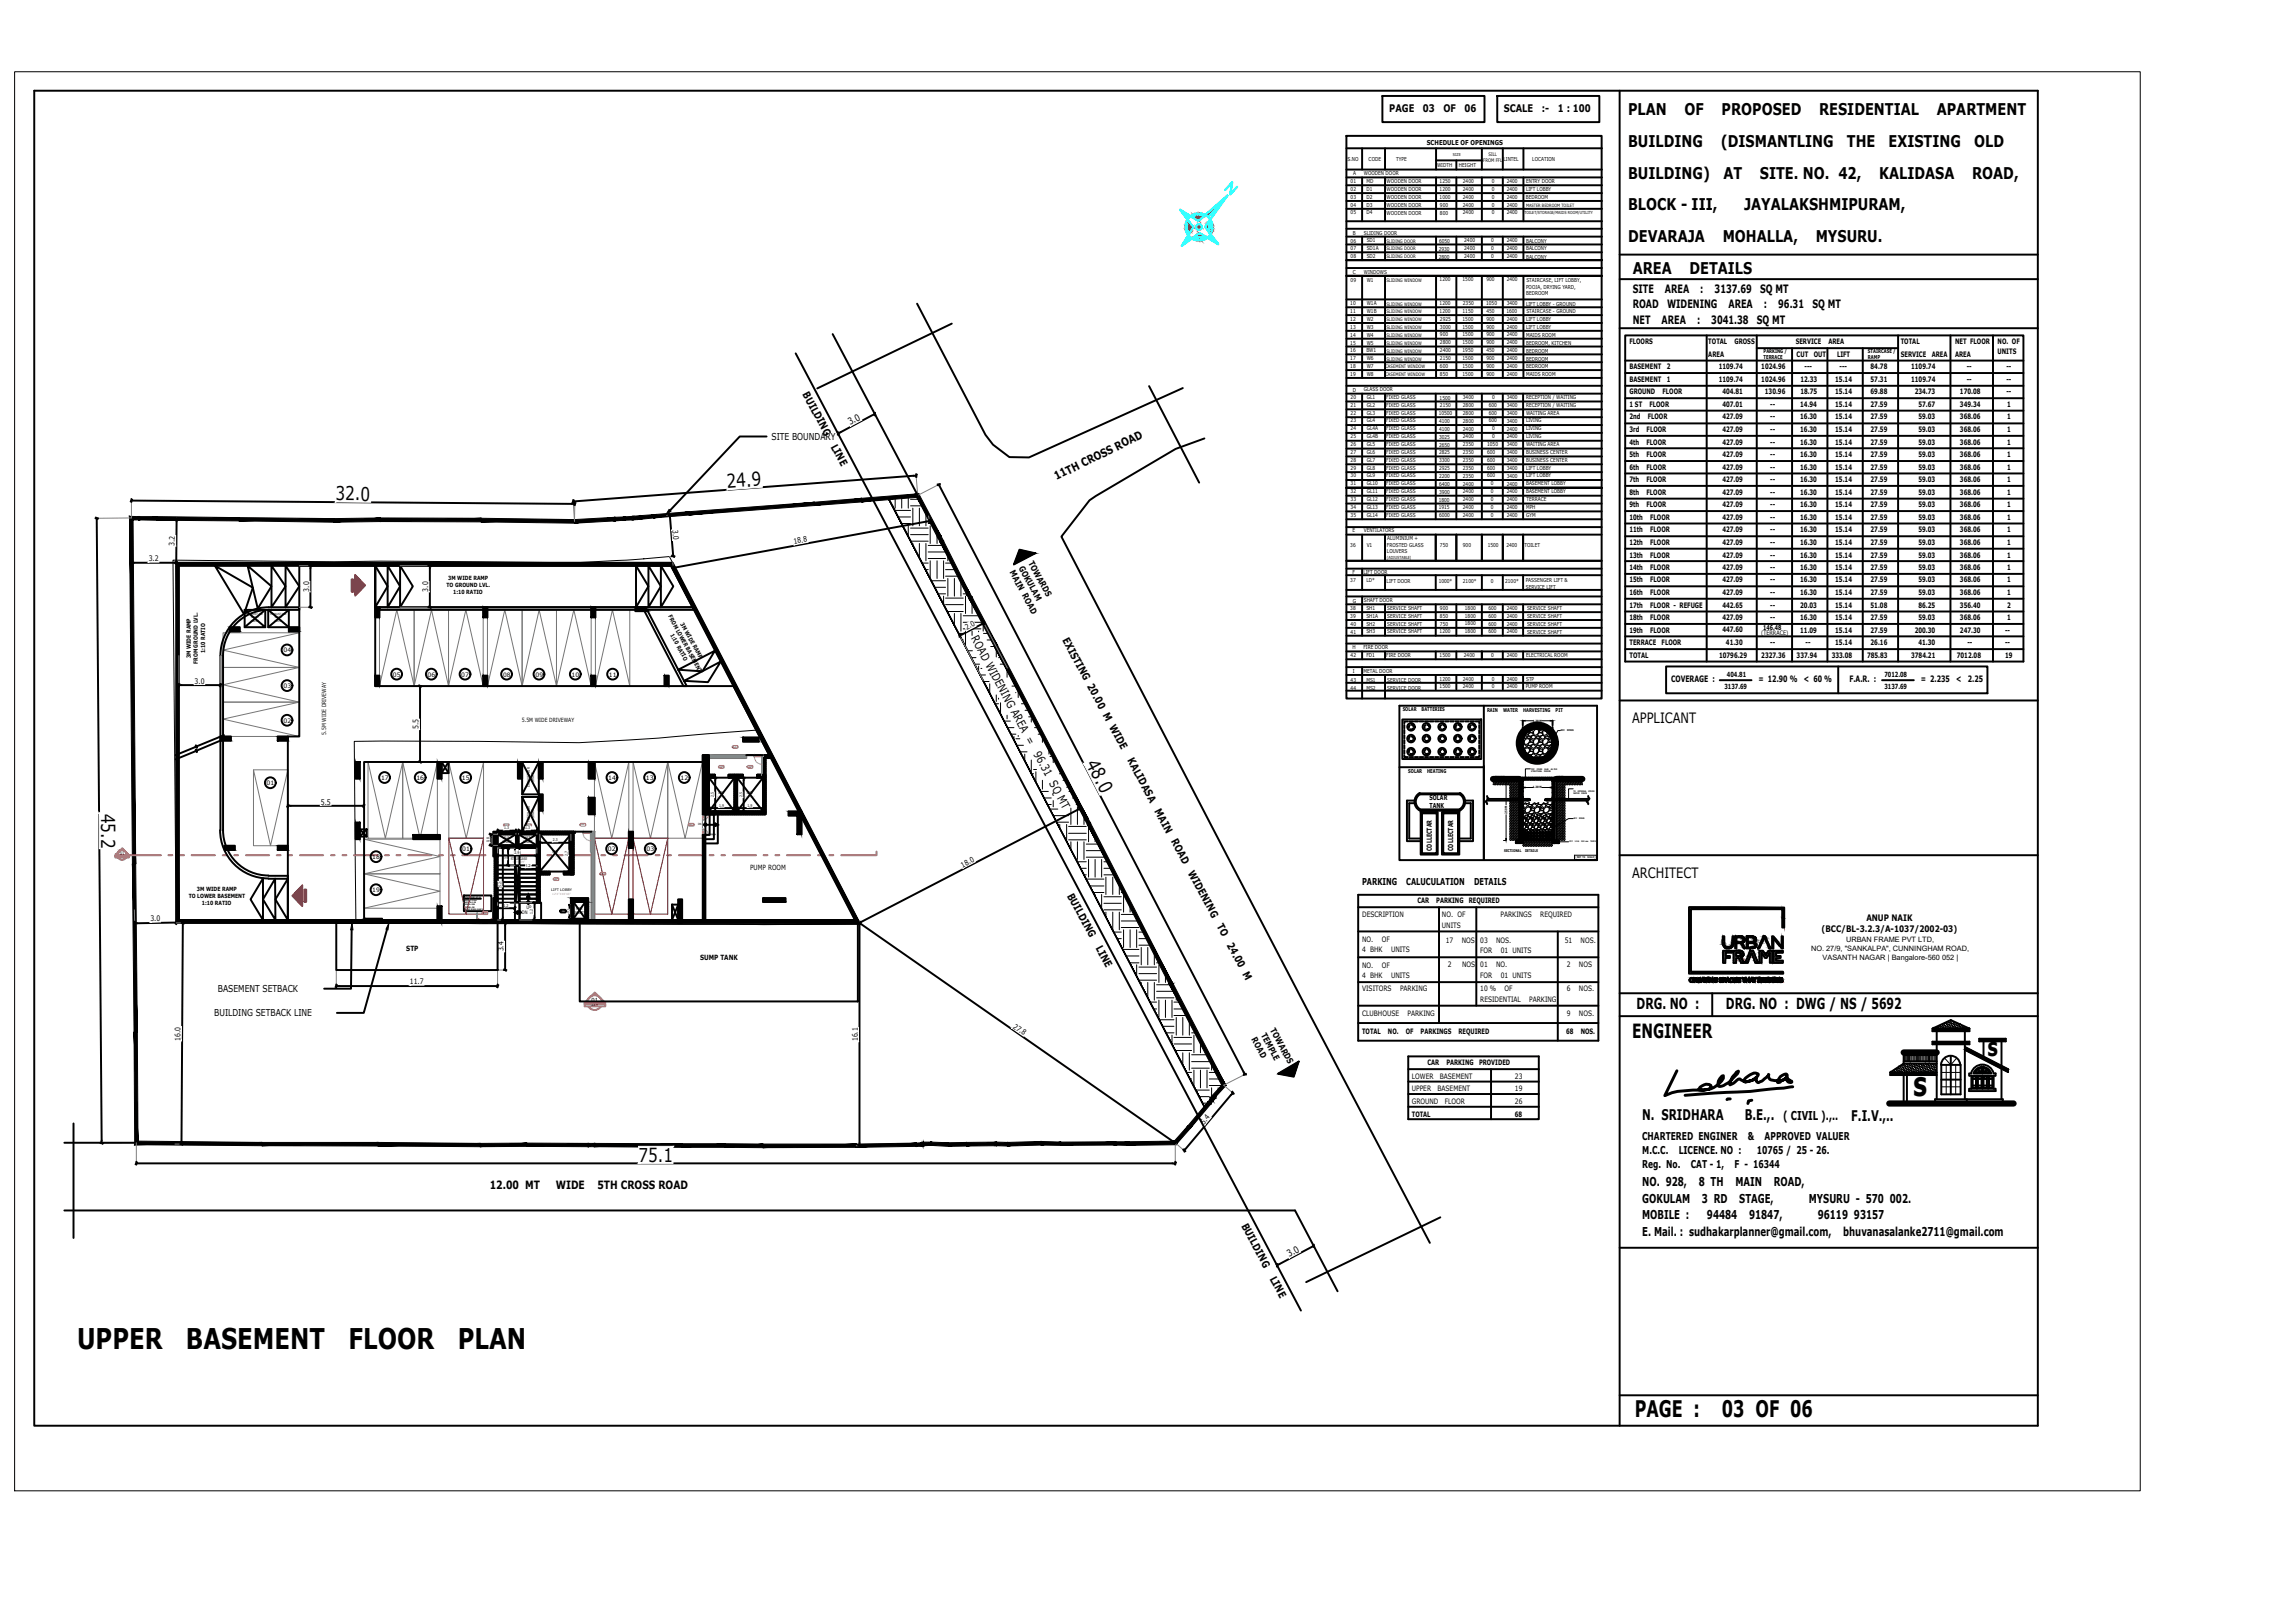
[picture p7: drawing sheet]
<svg xmlns="http://www.w3.org/2000/svg" width="297mm" height="210mm" viewBox="0 0 297 210" stroke-linecap="round" stroke-linejoin="round" font-family="sans-serif">
<defs><g id="words">
<text font-size="4.4" x="247.5" y="141.8">s</text>
<g font-size="3.7">
<text x="10" y="174.6">UPPER</text>
<text x="24.1" y="174.6">BASEMENT</text>
<text x="45.1" y="174.6">FLOOR</text>
<text x="59.2" y="174.6">PLAN</text>
</g>
<text font-size="3.3" x="257.1" y="136.7">s</text>
<g font-size="3">
<text x="211.5" y="183.4">PAGE :</text>
<text x="222.8" y="183.4">03 OF 06</text>
</g>
<g font-size="2.5">
<text x="43.4" y="64.7" transform="rotate(1 43.4 64.7)">32.0</text>
<text x="94.1" y="63.2" transform="rotate(-4 94.1 63.2)">24.9</text>
<text x="140.4" y="98.8" transform="rotate(62 140.4 98.8)">48.0</text>
<text x="13.1" y="105.3" transform="rotate(89 13.1 105.3)">45.2</text>
<text x="211.1" y="134.3">ENGINEER</text>
<text x="82.6" y="150.3">75.1</text>
</g>
<g font-size="2.1">
<text x="210.6" y="14.9">PLAN</text>
<text x="217.9" y="14.9">OF</text>
<text x="222.7" y="14.9">PROPOSED</text>
<text x="235.4" y="14.9">RESIDENTIAL</text>
<text x="250.6" y="14.9">APARTMENT</text>
<text x="210.6" y="19">BUILDING</text>
<text x="210.6" y="23.1">BUILDING)</text>
<text x="222.6" y="19">(DISMANTLING</text>
<text x="223" y="23.1">AT</text>
<text x="227.7" y="23.1">SITE. NO. 42,</text>
<text x="238.9" y="19">THE</text>
<text x="243.1" y="23.1">KALIDASA</text>
<text x="244.3" y="19">EXISTING</text>
<text x="255.1" y="23.1">ROAD,</text>
<text x="255.4" y="19">OLD</text>
<text x="210.6" y="27.2">BLOCK - III,</text>
<text x="225.6" y="27.2">JAYALAKSHMIPURAM,</text>
<text x="210.6" y="31.3">DEVARAJA</text>
<text x="211.2" y="35.4">AREA</text>
<text x="218.6" y="35.4">DETAILS</text>
<text x="222.9" y="31.3">MOHALLA,</text>
<text x="234.9" y="31.3">MYSURU.</text>
</g>
<g font-size="2">
<text x="211.7" y="130.6">DRG. NO :</text>
<text x="223.3" y="130.6">DRG. NO : DWG / NS / 5692</text>
</g>
<g font-size="1.9">
<text x="212.5" y="145">N. SRIDHARA</text>
<text x="225.7" y="145">B.E.,.</text>
<text x="239.5" y="145.1">F.I.V.,..</text>
</g>
<g font-size="1.8">
<text x="211.1" y="93.6">APPLICANT</text>
<text x="211.1" y="113.7">ARCHITECT</text>
</g>
<g font-size="1.6">
<text x="230.7" y="145">( CIVIL ).,..</text>
<text x="212.5" y="153.5">NO. 928,</text>
<text x="212.5" y="155.6">GOKULAM</text>
<text x="219.8" y="153.5">8 TH</text>
<text x="220.2" y="155.6">3 RD</text>
<text x="224.5" y="153.5">MAIN</text>
<text x="225" y="155.6">STAGE,</text>
<text x="229.5" y="153.5">ROAD,</text>
<text x="234" y="155.6">MYSURU - 570 002.</text>
<text x="212.5" y="157.7">MOBILE :</text>
<text x="212.5" y="160">E. Mail. : sudhakarplanner@gmail.com,</text>
<text x="220.8" y="157.7">94484</text>
<text x="226.3" y="157.7">91847,</text>
<text x="235.2" y="157.7">96119 93157</text>
<text x="238.5" y="160">bhuvanasalanke2711@gmail.com</text>
</g>
<g font-size="1.5">
<text x="211.2" y="37.9">SITE</text>
<text x="211.2" y="39.9">ROAD</text>
<text x="211.2" y="41.9">NET</text>
<text x="215" y="41.9">AREA</text>
<text x="215.4" y="37.9">AREA</text>
<text x="215.7" y="39.9">WIDENING</text>
<text x="219.5" y="41.9">:</text>
<text x="220" y="37.9">:</text>
<text x="221.4" y="41.9">3041.38</text>
<text x="221.8" y="37.9">3137.69</text>
<text x="223.6" y="39.9">AREA</text>
<text x="227.3" y="41.9">SQ MT</text>
<text x="227.7" y="37.9">SQ MT</text>
<text x="228.2" y="39.9">:</text>
<text x="230.1" y="39.9">96.31</text>
<text x="234.5" y="39.9">SQ MT</text>
<text x="136.7" y="62.2" transform="rotate(-26 136.7 62.2)">11TH CROSS ROAD</text>
<text x="125.6" y="82.6" transform="rotate(62 125.6 82.6)">ROAD WIDENING AREA = 96.31 SQ MT</text>
<text x="63.4" y="153.9">12.00 MT</text>
<text x="71.9" y="153.9">WIDE</text>
<text x="77.3" y="153.9">5TH CROSS ROAD</text>
</g>
<g font-size="1.4">
<text x="179.7" y="14.4">PAGE</text>
<text x="184.1" y="14.4">03</text>
<text x="186.7" y="14.4">OF</text>
<text x="189.5" y="14.4">06</text>
<text x="194.5" y="14.4">SCALE</text>
<text x="199.5" y="14.4">:-</text>
<text x="201.5" y="14.4">1 : 100</text>
<text x="103.8" y="51" transform="rotate(62 103.8 51)">BUILDING</text>
<text x="107.5" y="57.8" transform="rotate(62 107.5 57.8)">LINE</text>
<text x="137.4" y="82.8" transform="rotate(62 137.4 82.8)">EXISTING 20.00 M WIDE</text>
<text x="145.8" y="98.4" transform="rotate(62 145.8 98.4)">KALIDASA MAIN ROAD WIDENING TO 24.00 M</text>
<text x="138" y="115.9" transform="rotate(62 138 115.9)">BUILDING</text>
<text x="141.7" y="122.7" transform="rotate(62 141.7 122.7)">LINE</text>
<text x="212.5" y="147.5">CHARTERED ENGINER</text>
<text x="212.5" y="149.4">M.C.C.</text>
<text x="217.2" y="149.4">LICENCE. NO :</text>
<text x="226.1" y="147.5">&amp;</text>
<text x="227.3" y="149.4">10765 / 25 - 26.</text>
<text x="228.3" y="147.5">APPROVED VALUER</text>
<text x="212.5" y="151.2">Reg. No.</text>
<text x="218.7" y="151.2">CAT - 1,</text>
<text x="224.4" y="151.2">F - 16344</text>
<text x="160.6" y="158.6" transform="rotate(62 160.6 158.6)">BUILDING</text>
<text x="164.2" y="165.5" transform="rotate(62 164.2 165.5)">LINE</text>
</g>
<g font-size="1.2">
<text x="99.8" y="57">SITE BOUNDARY</text>
<text x="110" y="55" transform="rotate(-28 110 55)">3.0</text>
<text x="176.2" y="114.5">PARKING</text>
<text x="181.9" y="114.5">CALUCULATION</text>
<text x="190.7" y="114.5">DETAILS</text>
<text x="241.5" y="119.2">ANUP NAIK</text>
<text x="235.7" y="120.6">(BCC/BL-3.2.3/A-1037/2002-03)</text>
<text x="27.7" y="131.5">BUILDING SETBACK LINE</text>
<text x="28.2" y="128.4">BASEMENT SETBACK</text>
<text x="166.8" y="162.7" transform="rotate(-29 166.8 162.7)">3.0</text>
</g>
<g font-size="1.1">
<text x="130.6" y="74.1" transform="rotate(62 130.6 74.1)">MAIN ROAD</text>
<text x="131.8" y="73.5" transform="rotate(61 131.8 73.5)">GOKULAM</text>
<text x="133" y="72.8" transform="rotate(62 133 72.8)">TOWARDS</text>
<text x="216.2" y="88.3">COVERAGE :</text>
<text x="227.5" y="88.3">= 12.90 %</text>
<text x="233.4" y="88.3">&lt; 60 %</text>
<text x="239.3" y="88.3">F.A.R. :</text>
<text x="248.5" y="88.3">= 2.235</text>
<text x="253.1" y="88.3">&lt;</text>
<text x="254.6" y="88.3">2.25</text>
<text x="161.9" y="134.5" transform="rotate(62 161.9 134.5)">ROAD</text>
<text x="163.1" y="133.9" transform="rotate(62 163.1 133.9)">TEMPLE</text>
<text x="164.3" y="133.3" transform="rotate(62 164.3 133.3)">TOWARDS</text>
</g>
<g font-size="1">
<text x="210.8" y="44.5">FLOORS</text>
<text x="210.8" y="47.8">BASEMENT</text>
<text x="215.6" y="47.8">2</text>
<text x="221" y="44.5">TOTAL</text>
<text x="221" y="46.2">AREA</text>
<text x="222.4" y="47.8">1109.74</text>
<text x="224.4" y="44.5">GROSS</text>
<text x="227.9" y="47.8">1024.96</text>
<text x="232.3" y="44.5">SERVICE</text>
<text x="232.4" y="46.2">CUT</text>
<text x="233.5" y="47.8">---</text>
<text x="234.6" y="46.2">OUT</text>
<text x="236.6" y="44.5">AREA</text>
<text x="237.7" y="46.2">LIFT</text>
<text x="238" y="47.8">---</text>
<text x="242" y="47.8">84.78</text>
<text x="245.9" y="46.2">SERVICE</text>
<text x="245.9" y="44.5">TOTAL</text>
<text x="247.3" y="47.8">1109.74</text>
<text x="249.9" y="46.2">AREA</text>
<text x="252.9" y="46.2">AREA</text>
<text x="252.9" y="44.5">NET FLOOR</text>
<text x="254.5" y="47.8">--</text>
<text x="258.4" y="44.5">NO. OF</text>
<text x="258.4" y="45.9">UNITS</text>
<text x="259.6" y="47.8">--</text>
<text x="210.8" y="51">GROUND</text>
<text x="210.8" y="52.7">1 ST</text>
<text x="210.8" y="49.4">BASEMENT</text>
<text x="213.4" y="52.7">FLOOR</text>
<text x="215.1" y="51">FLOOR</text>
<text x="215.6" y="49.4">1</text>
<text x="222.4" y="49.4">1109.74</text>
<text x="222.8" y="51">404.81</text>
<text x="222.8" y="52.7">407.01</text>
<text x="227.9" y="49.4">1024.96</text>
<text x="228.3" y="51">130.96</text>
<text x="229" y="52.7">--</text>
<text x="232.9" y="52.7">14.94</text>
<text x="232.9" y="51">18.75</text>
<text x="232.9" y="49.4">12.33</text>
<text x="237.4" y="51">15.14</text>
<text x="237.4" y="52.7">15.14</text>
<text x="237.4" y="49.4">15.14</text>
<text x="242" y="51">69.88</text>
<text x="242" y="52.7">27.59</text>
<text x="242" y="49.4">57.31</text>
<text x="247.3" y="49.4">1109.74</text>
<text x="247.7" y="51">234.73</text>
<text x="248.2" y="52.7">57.67</text>
<text x="253.6" y="51">170.08</text>
<text x="253.6" y="52.7">349.34</text>
<text x="254.5" y="49.4">--</text>
<text x="259.6" y="49.4">--</text>
<text x="259.6" y="51">--</text>
<text x="259.7" y="52.7">1</text>
<text x="210.8" y="54.3">2nd</text>
<text x="210.8" y="55.9">3rd</text>
<text x="210.8" y="57.5">4th</text>
<text x="210.8" y="59.2">5th</text>
<text x="213" y="57.5">FLOOR</text>
<text x="213" y="59.2">FLOOR</text>
<text x="213" y="55.9">FLOOR</text>
<text x="213.2" y="54.3">FLOOR</text>
<text x="222.8" y="54.3">427.09</text>
<text x="222.8" y="55.9">427.09</text>
<text x="222.8" y="57.5">427.09</text>
<text x="222.8" y="59.2">427.09</text>
<text x="229" y="54.3">--</text>
<text x="229" y="55.9">--</text>
<text x="229" y="57.5">--</text>
<text x="229" y="59.2">--</text>
<text x="232.9" y="54.3">16.30</text>
<text x="232.9" y="55.9">16.30</text>
<text x="232.9" y="57.5">16.30</text>
<text x="232.9" y="59.2">16.30</text>
<text x="237.4" y="54.3">15.14</text>
<text x="237.4" y="55.9">15.14</text>
<text x="237.4" y="57.5">15.14</text>
<text x="237.4" y="59.2">15.14</text>
<text x="242" y="54.3">27.59</text>
<text x="242" y="55.9">27.59</text>
<text x="242" y="57.5">27.59</text>
<text x="242" y="59.2">27.59</text>
<text x="248.2" y="54.3">59.03</text>
<text x="248.2" y="55.9">59.03</text>
<text x="248.2" y="57.5">59.03</text>
<text x="248.2" y="59.2">59.03</text>
<text x="253.6" y="54.3">368.06</text>
<text x="253.6" y="55.9">368.06</text>
<text x="253.6" y="57.5">368.06</text>
<text x="253.6" y="59.2">368.06</text>
<text x="259.7" y="54.3">1</text>
<text x="259.7" y="55.9">1</text>
<text x="259.7" y="57.5">1</text>
<text x="259.7" y="59.2">1</text>
<text x="210.8" y="60.8">6th</text>
<text x="210.8" y="62.4">7th</text>
<text x="210.8" y="64">8th</text>
<text x="210.8" y="65.6">9th</text>
<text x="213" y="60.8">FLOOR</text>
<text x="213" y="62.4">FLOOR</text>
<text x="213" y="64">FLOOR</text>
<text x="213" y="65.6">FLOOR</text>
<text x="222.8" y="60.8">427.09</text>
<text x="222.8" y="62.4">427.09</text>
<text x="222.8" y="64">427.09</text>
<text x="222.8" y="65.6">427.09</text>
<text x="229" y="60.8">--</text>
<text x="229" y="62.4">--</text>
<text x="229" y="64">--</text>
<text x="229" y="65.6">--</text>
<text x="232.9" y="60.8">16.30</text>
<text x="232.9" y="62.4">16.30</text>
<text x="232.9" y="64">16.30</text>
<text x="232.9" y="65.6">16.30</text>
<text x="237.4" y="60.8">15.14</text>
<text x="237.4" y="62.4">15.14</text>
<text x="237.4" y="64">15.14</text>
<text x="237.4" y="65.6">15.14</text>
<text x="242" y="60.8">27.59</text>
<text x="242" y="62.4">27.59</text>
<text x="242" y="64">27.59</text>
<text x="242" y="65.6">27.59</text>
<text x="248.2" y="60.8">59.03</text>
<text x="248.2" y="62.4">59.03</text>
<text x="248.2" y="64">59.03</text>
<text x="248.2" y="65.6">59.03</text>
<text x="253.6" y="60.8">368.06</text>
<text x="253.6" y="62.4">368.06</text>
<text x="253.6" y="64">368.06</text>
<text x="253.6" y="65.6">368.06</text>
<text x="259.7" y="60.8">1</text>
<text x="259.7" y="62.4">1</text>
<text x="259.7" y="64">1</text>
<text x="259.7" y="65.6">1</text>
<text x="22.6" y="70.6" transform="rotate(-88 22.6 70.6)">3.2</text>
<text x="87" y="68.6" transform="rotate(86 87 68.6)">3.0</text>
<text x="102.7" y="70.4" transform="rotate(-11 102.7 70.4)">18.8</text>
<text x="210.8" y="67.3">10th</text>
<text x="210.8" y="68.9">11th</text>
<text x="210.8" y="70.5">12th</text>
<text x="213.5" y="67.3">FLOOR</text>
<text x="213.5" y="68.9">FLOOR</text>
<text x="213.5" y="70.5">FLOOR</text>
<text x="222.8" y="67.3">427.09</text>
<text x="222.8" y="68.9">427.09</text>
<text x="222.8" y="70.5">427.09</text>
<text x="229" y="67.3">--</text>
<text x="229" y="68.9">--</text>
<text x="229" y="70.5">--</text>
<text x="232.9" y="67.3">16.30</text>
<text x="232.9" y="68.9">16.30</text>
<text x="232.9" y="70.5">16.30</text>
<text x="237.4" y="67.3">15.14</text>
<text x="237.4" y="68.9">15.14</text>
<text x="237.4" y="70.5">15.14</text>
<text x="242" y="67.3">27.59</text>
<text x="242" y="68.9">27.59</text>
<text x="242" y="70.5">27.59</text>
<text x="248.2" y="67.3">59.03</text>
<text x="248.2" y="68.9">59.03</text>
<text x="248.2" y="70.5">59.03</text>
<text x="253.6" y="67.3">368.06</text>
<text x="253.6" y="68.9">368.06</text>
<text x="253.6" y="70.5">368.06</text>
<text x="259.7" y="67.3">1</text>
<text x="259.7" y="68.9">1</text>
<text x="259.7" y="70.5">1</text>
<text x="19.2" y="72.7">3.2</text>
<text x="40" y="76.6" transform="rotate(-90 40 76.6)">3.0</text>
<text x="55.4" y="76.6" transform="rotate(-90 55.4 76.6)">3.0</text>
<text x="210.8" y="72.2">13th</text>
<text x="210.8" y="73.8">14th</text>
<text x="210.8" y="75.4">15th</text>
<text x="210.8" y="77">16th</text>
<text x="213.5" y="72.2">FLOOR</text>
<text x="213.5" y="73.8">FLOOR</text>
<text x="213.5" y="75.4">FLOOR</text>
<text x="213.5" y="77">FLOOR</text>
<text x="222.8" y="72.2">427.09</text>
<text x="222.8" y="73.8">427.09</text>
<text x="222.8" y="75.4">427.09</text>
<text x="222.8" y="77">427.09</text>
<text x="229" y="72.2">--</text>
<text x="229" y="73.8">--</text>
<text x="229" y="75.4">--</text>
<text x="229" y="77">--</text>
<text x="232.9" y="72.2">16.30</text>
<text x="232.9" y="73.8">16.30</text>
<text x="232.9" y="75.4">16.30</text>
<text x="232.9" y="77">16.30</text>
<text x="237.4" y="72.2">15.14</text>
<text x="237.4" y="73.8">15.14</text>
<text x="237.4" y="75.4">15.14</text>
<text x="237.4" y="77">15.14</text>
<text x="242" y="72.2">27.59</text>
<text x="242" y="73.8">27.59</text>
<text x="242" y="75.4">27.59</text>
<text x="242" y="77">27.59</text>
<text x="248.2" y="72.2">59.03</text>
<text x="248.2" y="73.8">59.03</text>
<text x="248.2" y="75.4">59.03</text>
<text x="248.2" y="77">59.03</text>
<text x="253.6" y="72.2">368.06</text>
<text x="253.6" y="73.8">368.06</text>
<text x="253.6" y="75.4">368.06</text>
<text x="253.6" y="77">368.06</text>
<text x="259.7" y="72.2">1</text>
<text x="259.7" y="73.8">1</text>
<text x="259.7" y="75.4">1</text>
<text x="259.7" y="77">1</text>
<text x="125.1" y="81.5" transform="rotate(-27 125.1 81.5)">2.0</text>
<text x="210.8" y="78.6">17th</text>
<text x="210.8" y="80.2">18th</text>
<text x="210.8" y="81.9">19th</text>
<text x="210.8" y="83.5">TERRACE</text>
<text x="213.5" y="78.6">FLOOR - REFUGE</text>
<text x="213.5" y="80.2">FLOOR</text>
<text x="213.5" y="81.9">FLOOR</text>
<text x="215" y="83.5">FLOOR</text>
<text x="222.8" y="78.6">442.65</text>
<text x="222.8" y="80.2">427.09</text>
<text x="222.8" y="81.8">447.60</text>
<text x="223.3" y="83.5">41.30</text>
<text x="229" y="78.6">--</text>
<text x="229" y="80.2">--</text>
<text x="229" y="83.5">--</text>
<text x="232.9" y="78.6">20.03</text>
<text x="232.9" y="80.2">16.30</text>
<text x="232.9" y="81.9">11.09</text>
<text x="233.6" y="83.5">--</text>
<text x="237.4" y="78.6">15.14</text>
<text x="237.4" y="80.2">15.14</text>
<text x="237.4" y="81.9">15.14</text>
<text x="237.4" y="83.5">15.14</text>
<text x="242" y="83.5">26.16</text>
<text x="242" y="78.6">51.08</text>
<text x="242" y="80.2">27.59</text>
<text x="242" y="81.9">27.59</text>
<text x="247.7" y="81.9">200.30</text>
<text x="248.2" y="78.6">86.25</text>
<text x="248.2" y="80.2">59.03</text>
<text x="248.2" y="83.5">41.30</text>
<text x="253.6" y="78.6">356.40</text>
<text x="253.6" y="80.2">368.06</text>
<text x="253.6" y="81.9">247.30</text>
<text x="254.5" y="83.5">--</text>
<text x="259.4" y="83.5">--</text>
<text x="259.4" y="81.9">--</text>
<text x="259.7" y="78.6">2</text>
<text x="259.7" y="80.2">1</text>
<text x="25.2" y="88.5">3.0</text>
<text x="210.8" y="85.1">TOTAL</text>
<text x="222.4" y="85.1">10796.29</text>
<text x="227.9" y="85.1">2327.36</text>
<text x="232.4" y="85.1">337.94</text>
<text x="237" y="85.1">333.08</text>
<text x="241.5" y="85.1">785.83</text>
<text x="247.3" y="85.1">3784.21</text>
<text x="253.2" y="85.1">7012.08</text>
<text x="259.4" y="85.1">19</text>
<text x="54.1" y="94.3" transform="rotate(-90 54.1 94.3)">5.5</text>
<text x="41.5" y="104.1">5.5</text>
<text x="124.5" y="112.3" transform="rotate(-27 124.5 112.3)">18.0</text>
<text x="19.5" y="119.2">3.0</text>
<text x="176.2" y="118.7">DESCRIPTION</text>
<text x="183.4" y="116.9">CAR</text>
<text x="185.8" y="116.9">PARKING</text>
<text x="186.5" y="118.7">NO. OF</text>
<text x="190" y="116.9">REQUIRED</text>
<text x="194.1" y="118.7">PARKINGS</text>
<text x="199.3" y="118.7">REQUIRED</text>
<text x="65.1" y="123.1" transform="rotate(-90 65.1 123.1)">3.4</text>
<text x="176.2" y="121.9">NO.</text>
<text x="176.2" y="123.2">4 BHK</text>
<text x="176.2" y="125.2">NO.</text>
<text x="178.8" y="121.9">OF</text>
<text x="178.8" y="125.2">OF</text>
<text x="180" y="123.2">UNITS</text>
<text x="186.5" y="120">UNITS</text>
<text x="187" y="122">17</text>
<text x="187.3" y="125.2">2</text>
<text x="189.1" y="122">NOS</text>
<text x="189.2" y="125.2">NOS</text>
<text x="191.5" y="122">03</text>
<text x="191.5" y="123.4">FOR</text>
<text x="191.5" y="125.2">01</text>
<text x="193.6" y="122">NOS.</text>
<text x="193.6" y="125.2">NO.</text>
<text x="194.2" y="123.4">01 UNITS</text>
<text x="202.4" y="122">51</text>
<text x="202.7" y="125.2">2</text>
<text x="204.3" y="125.2">NOS</text>
<text x="204.5" y="122">NOS.</text>
<text x="234.3" y="123.1">NO. 27/9, &quot;SANKALPA&quot;, CUNNINGHAM ROAD,</text>
<text x="235.8" y="124.2">VASANTH NAGAR | Bangalore-560 052 |</text>
<text x="238.8" y="121.9">URBAN FRAME PVT LTD,</text>
<text x="53" y="127.4">11.7</text>
<text x="176.2" y="128.3">VISITORS</text>
<text x="176.2" y="131.5">CLUBHOUSE</text>
<text x="176.2" y="126.5">4 BHK</text>
<text x="180" y="126.5">UNITS</text>
<text x="181.1" y="128.3">PARKING</text>
<text x="182.1" y="131.5">PARKING</text>
<text x="191.5" y="126.5">FOR</text>
<text x="191.5" y="128.3">10 %</text>
<text x="191.5" y="129.6">RESIDENTIAL</text>
<text x="194.2" y="126.5">01 UNITS</text>
<text x="194.6" y="128.3">OF</text>
<text x="197.8" y="129.6">PARKING</text>
<text x="202.7" y="128.3">6</text>
<text x="202.7" y="131.5">9</text>
<text x="204.3" y="128.3">NOS.</text>
<text x="204.3" y="131.5">NOS.</text>
<text x="23.4" y="134.7" transform="rotate(-90 23.4 134.7)">16.0</text>
<text x="111" y="134.8" transform="rotate(-90 111 134.8)">16.1</text>
<text x="131" y="133" transform="rotate(35 131 133)">27.8</text>
<text x="176.2" y="133.8">TOTAL</text>
<text x="179.6" y="133.8">NO.</text>
<text x="181.9" y="133.8">OF</text>
<text x="183.8" y="133.8">PARKINGS</text>
<text x="184.7" y="137.8">CAR</text>
<text x="187.1" y="137.8">PARKING</text>
<text x="188.7" y="133.8">REQUIRED</text>
<text x="191.3" y="137.8">PROVIDED</text>
<text x="202.6" y="133.8">68</text>
<text x="204.5" y="133.8">NOS.</text>
<text x="182.7" y="139.6">LOWER</text>
<text x="182.7" y="141.2">UPPER</text>
<text x="182.7" y="142.8">GROUND</text>
<text x="186" y="141.2">BASEMENT</text>
<text x="186.3" y="139.6">BASEMENT</text>
<text x="186.9" y="142.8">FLOOR</text>
<text x="196" y="139.6">23</text>
<text x="196" y="141.2">19</text>
<text x="196" y="142.8">26</text>
<text x="155.8" y="145.6" transform="rotate(-50 155.8 145.6)">5.4</text>
<text x="182.7" y="144.5">TOTAL</text>
<text x="196" y="144.5">68</text>
</g>
<g font-size=".9">
<text x="184.6" y="18.7">SCHEDULE OF OPENINGS</text>
<text x="228.1" y="81.5">146.48</text>
<text x="223.1" y="89.2">3137.69</text>
<text x="223.4" y="87.6">404.81</text>
<text x="243.8" y="87.6">7012.08</text>
<text x="243.8" y="89.2">3137.69</text>
<text x="184.9" y="103.6">SOLAR</text>
<text x="184.9" y="104.6">TANK</text>
<text x="97.1" y="112.6">PUMP ROOM</text>
<text x="185.2" y="110.1" transform="rotate(-90 185.2 110.1)">COLLECTAR</text>
<text x="188" y="110.1" transform="rotate(-90 188 110.1)">COLLECTAR</text>
<text x="52.6" y="123.1">STP</text>
<text x="90.6" y="124.3">SUMP TANK</text>
</g>
<g font-size=".8">
<text x="227.9" y="82.2">(TERRACE)</text>
<text x="36.7" y="89">03</text>
<text x="36.7" y="84.4">04</text>
<text x="50.8" y="87.6">05</text>
<text x="55.3" y="87.6">06</text>
<text x="59.7" y="87.6">07</text>
<text x="65.1" y="87.6">08</text>
<text x="69.3" y="87.6">09</text>
<text x="73.9" y="87.6">10</text>
<text x="78.8" y="87.6">11</text>
<text x="36.7" y="93.5">02</text>
<text x="34.5" y="101.6">01</text>
<text x="49.3" y="100.9">17</text>
<text x="53.9" y="100.9">16</text>
<text x="59.8" y="100.9">15</text>
<text x="78.7" y="100.9">14</text>
<text x="83.6" y="100.9">13</text>
<text x="88" y="100.9">12</text>
<text x="48.2" y="111.2">18</text>
<text x="59.8" y="110.2">01</text>
<text x="78.6" y="110.2">02</text>
<text x="83.6" y="110.2">03</text>
<text x="48.2" y="115.5">19</text>
<text x="76.5" y="129.6">01</text>
</g>
<g font-size=".7">
<text x="174.3" y="20.8">S.NO</text>
<text x="174.7" y="23.7">01</text>
<text x="175.1" y="22.7">A</text>
<text x="176.4" y="22.7">WOODEN DOOR</text>
<text x="176.8" y="23.7">MD</text>
<text x="177.1" y="20.8">CODE</text>
<text x="179.4" y="23.7">WOODEN DOOR</text>
<text x="180.6" y="20.8">TYPE</text>
<text x="185.9" y="21.6">WIDTH</text>
<text x="186.3" y="23.7">1250</text>
<text x="188.8" y="21.6">HEIGHT</text>
<text x="189.3" y="23.7">2400</text>
<text x="193" y="23.7">0</text>
<text x="194.5" y="20.8">LINTEL</text>
<text x="194.9" y="23.7">2400</text>
<text x="197.4" y="23.7">ENTRY DOOR</text>
<text x="198.2" y="20.8">LOCATION</text>
<text x="174.7" y="27.7">05</text>
<text x="174.7" y="25.7">03</text>
<text x="174.7" y="26.7">04</text>
<text x="174.7" y="24.7">02</text>
<text x="176.8" y="27.7">D4</text>
<text x="176.8" y="25.7">D2</text>
<text x="176.8" y="26.7">D3</text>
<text x="176.8" y="24.7">D1</text>
<text x="179.4" y="25.7">WOODEN DOOR</text>
<text x="179.4" y="27.8">WOODEN DOOR</text>
<text x="179.4" y="26.7">WOODEN DOOR</text>
<text x="179.4" y="24.7">WOODEN DOOR</text>
<text x="186.3" y="25.7">1000</text>
<text x="186.3" y="24.7">1200</text>
<text x="186.3" y="27.8">800</text>
<text x="186.3" y="26.8">900</text>
<text x="189.3" y="27.7">2400</text>
<text x="189.3" y="25.7">2400</text>
<text x="189.3" y="26.7">2400</text>
<text x="189.3" y="24.7">2400</text>
<text x="193" y="25.7">0</text>
<text x="193" y="27.7">0</text>
<text x="193" y="26.7">0</text>
<text x="193" y="24.7">0</text>
<text x="194.9" y="25.7">2400</text>
<text x="194.9" y="27.7">2400</text>
<text x="194.9" y="26.7">2400</text>
<text x="194.9" y="24.7">2400</text>
<text x="197.4" y="25.7">BEDROOM</text>
<text x="197.4" y="24.7">LIFT LOBBY</text>
<text x="174.7" y="31.4">06</text>
<text x="174.7" y="33.4">08</text>
<text x="174.7" y="32.4">07</text>
<text x="175" y="30.4">B</text>
<text x="175" y="35.4">C</text>
<text x="176.4" y="30.4">SLIDING DOOR</text>
<text x="176.4" y="35.4">WINDOWS</text>
<text x="176.8" y="31.3">SD1</text>
<text x="176.8" y="33.4">SD2</text>
<text x="176.8" y="32.4">SD1A</text>
<text x="186.1" y="33.5">2800</text>
<text x="186.1" y="32.5">2930</text>
<text x="186.2" y="31.4">6050</text>
<text x="189.4" y="31.3">2400</text>
<text x="189.4" y="33.4">2400</text>
<text x="189.4" y="32.4">2400</text>
<text x="192.9" y="33.4">0</text>
<text x="192.9" y="31.3">0</text>
<text x="192.9" y="32.4">0</text>
<text x="194.9" y="33.4">2400</text>
<text x="194.9" y="31.3">2400</text>
<text x="194.9" y="32.4">2400</text>
<text x="197.4" y="31.4">BALCONY</text>
<text x="197.4" y="33.5">BALCONY</text>
<text x="197.4" y="32.4">BALCONY</text>
<text x="174.7" y="39.5">10</text>
<text x="174.7" y="41.5">12</text>
<text x="174.7" y="40.5">11</text>
<text x="174.7" y="36.5">09</text>
<text x="176.8" y="39.5">W1A</text>
<text x="176.8" y="41.5">W2</text>
<text x="176.8" y="40.5">W1B</text>
<text x="176.8" y="36.5">W1</text>
<text x="186.3" y="40.5">1200</text>
<text x="186.3" y="39.5">1200</text>
<text x="186.3" y="36.4">1200</text>
<text x="186.3" y="41.5">2925</text>
<text x="189.2" y="40.5">1150</text>
<text x="189.2" y="41.5">1500</text>
<text x="189.2" y="36.4">1500</text>
<text x="189.3" y="39.5">2350</text>
<text x="192.3" y="39.5">1050</text>
<text x="192.3" y="40.5">450</text>
<text x="192.3" y="41.5">900</text>
<text x="192.3" y="36.4">900</text>
<text x="194.9" y="40.5">1600</text>
<text x="194.9" y="36.4">2400</text>
<text x="194.9" y="39.5">3400</text>
<text x="194.9" y="41.5">2400</text>
<text x="197.4" y="39.6">LIFT LOBBY - GROUND</text>
<text x="197.4" y="41.6">LIFT LOBBY</text>
<text x="197.4" y="37.4">POOJA, DRYING YARD,</text>
<text x="197.4" y="38.2">BEDROOM</text>
<text x="197.5" y="40.6">STAIRCASE - GROUND</text>
<text x="197.5" y="36.5">STAIRCASE, LIFT LOBBY,</text>
<text x="174.7" y="44.6">15</text>
<text x="174.7" y="45.6">16</text>
<text x="174.7" y="42.6">13</text>
<text x="174.7" y="43.6">14</text>
<text x="174.7" y="46.6">17</text>
<text x="174.7" y="47.6">18</text>
<text x="176.8" y="45.6">BW1</text>
<text x="176.8" y="44.6">W5</text>
<text x="176.8" y="43.6">W4</text>
<text x="176.8" y="42.6">W3</text>
<text x="176.8" y="46.6">W6</text>
<text x="176.8" y="47.6">W7</text>
<text x="186.3" y="44.5">2800</text>
<text x="186.3" y="45.6">2400</text>
<text x="186.3" y="43.5">900</text>
<text x="186.3" y="42.5">3000</text>
<text x="186.3" y="46.6">2150</text>
<text x="186.3" y="47.6">600</text>
<text x="189.2" y="44.5">1500</text>
<text x="189.2" y="45.6">1950</text>
<text x="189.2" y="42.5">1500</text>
<text x="189.2" y="43.5">1500</text>
<text x="189.2" y="46.6">1500</text>
<text x="189.2" y="47.6">1500</text>
<text x="192.3" y="44.5">900</text>
<text x="192.3" y="45.6">450</text>
<text x="192.3" y="43.5">900</text>
<text x="192.3" y="42.5">900</text>
<text x="192.3" y="46.6">900</text>
<text x="192.3" y="47.6">900</text>
<text x="194.9" y="44.5">2400</text>
<text x="194.9" y="45.6">2400</text>
<text x="194.9" y="42.5">2400</text>
<text x="194.9" y="43.5">2400</text>
<text x="194.9" y="46.6">2400</text>
<text x="194.9" y="47.6">2400</text>
<text x="197.4" y="44.6">BEDROOM, KITCHEN</text>
<text x="197.4" y="45.6">BEDROOM</text>
<text x="197.4" y="42.6">LIFT LOBBY</text>
<text x="197.4" y="43.6">MAIDS ROOM</text>
<text x="197.4" y="46.7">BEDROOM</text>
<text x="197.4" y="47.7">BEDROOM</text>
<text x="228.2" y="45.7">PARKING /</text>
<text x="228.2" y="46.5">TERRACE</text>
<text x="241.7" y="45.7">STAIRCASE /</text>
<text x="241.7" y="46.5">RAMP</text>
<text x="174.7" y="48.7">19</text>
<text x="174.7" y="51.6">20</text>
<text x="174.7" y="52.6">21</text>
<text x="174.7" y="53.7">22</text>
<text x="175" y="50.7">D</text>
<text x="176.4" y="50.6">GLASS DOOR</text>
<text x="176.8" y="53.7">GL3</text>
<text x="176.8" y="52.7">GL2</text>
<text x="176.8" y="51.7">GL1</text>
<text x="176.8" y="48.7">W8</text>
<text x="179.4" y="53.7">FIXED GLASS</text>
<text x="179.4" y="52.7">FIXED GLASS</text>
<text x="179.4" y="51.7">FIXED GLASS</text>
<text x="186.1" y="53.7">10500</text>
<text x="186.3" y="51.7">1500</text>
<text x="186.3" y="52.7">2150</text>
<text x="186.3" y="48.6">850</text>
<text x="189.2" y="48.6">1500</text>
<text x="189.3" y="52.7">2800</text>
<text x="189.3" y="53.7">2800</text>
<text x="189.3" y="51.7">3400</text>
<text x="192.3" y="48.6">900</text>
<text x="192.6" y="52.7">600</text>
<text x="192.6" y="53.7">600</text>
<text x="193" y="51.7">0</text>
<text x="194.9" y="53.7">3400</text>
<text x="194.9" y="52.7">3400</text>
<text x="194.9" y="51.7">3400</text>
<text x="194.9" y="48.6">2400</text>
<text x="197.4" y="53.7">WAITING AREA</text>
<text x="197.4" y="52.7">RECEPTION / WAITING</text>
<text x="197.4" y="51.7">RECEPTION / WAITING</text>
<text x="197.4" y="48.7">MAIDS ROOM</text>
<text x="174.7" y="54.7">23</text>
<text x="174.7" y="55.7">24</text>
<text x="174.7" y="56.7">25</text>
<text x="174.7" y="57.7">26</text>
<text x="174.7" y="58.7">27</text>
<text x="174.7" y="59.7">28</text>
<text x="176.8" y="54.7">GL4</text>
<text x="176.8" y="57.7">GL5</text>
<text x="176.8" y="58.7">GL6</text>
<text x="176.8" y="59.7">GL7</text>
<text x="176.8" y="55.7">GL4A</text>
<text x="176.8" y="56.7">GL4B</text>
<text x="179.4" y="59.7">FIXED GLASS</text>
<text x="179.4" y="54.7">FIXED GLASS</text>
<text x="179.4" y="57.7">FIXED GLASS</text>
<text x="179.4" y="58.7">FIXED GLASS</text>
<text x="179.4" y="55.7">FIXED GLASS</text>
<text x="179.4" y="56.7">FIXED GLASS</text>
<text x="186.2" y="54.8">4100</text>
<text x="186.2" y="57.8">2650</text>
<text x="186.2" y="59.8">3300</text>
<text x="186.2" y="58.8">2825</text>
<text x="186.2" y="55.8">4100</text>
<text x="186.2" y="56.8">3025</text>
<text x="189.3" y="54.7">2800</text>
<text x="189.3" y="58.8">2350</text>
<text x="189.3" y="59.8">2350</text>
<text x="189.3" y="57.8">2350</text>
<text x="189.3" y="55.7">2400</text>
<text x="189.3" y="56.7">2400</text>
<text x="192.4" y="57.7">1050</text>
<text x="192.4" y="58.7">600</text>
<text x="192.4" y="59.7">600</text>
<text x="192.6" y="54.7">600</text>
<text x="193" y="55.7">0</text>
<text x="193" y="56.7">0</text>
<text x="194.9" y="54.7">3400</text>
<text x="194.9" y="59.8">3400</text>
<text x="194.9" y="57.8">3400</text>
<text x="194.9" y="58.8">3400</text>
<text x="194.9" y="55.7">2400</text>
<text x="194.9" y="56.7">2400</text>
<text x="197.4" y="59.7">BUSINESS CENTER</text>
<text x="197.4" y="54.7">LIVING</text>
<text x="197.4" y="57.7">WAITING AREA</text>
<text x="197.4" y="58.7">BUSINESS CENTER</text>
<text x="197.4" y="55.7">LIVING</text>
<text x="197.4" y="56.7">LIVING</text>
<text x="174.7" y="60.8">29</text>
<text x="174.7" y="61.8">30</text>
<text x="174.7" y="62.8">31</text>
<text x="174.7" y="63.8">32</text>
<text x="174.7" y="64.8">33</text>
<text x="174.7" y="65.8">34</text>
<text x="176.8" y="62.8">GL10</text>
<text x="176.8" y="63.8">GL11</text>
<text x="176.8" y="60.8">GL8</text>
<text x="176.8" y="61.8">GL9</text>
<text x="176.8" y="64.8">GL12</text>
<text x="176.8" y="65.8">GL13</text>
<text x="179.4" y="61.8">FIXED GLASS</text>
<text x="179.4" y="63.8">FIXED GLASS</text>
<text x="179.4" y="60.8">FIXED GLASS</text>
<text x="179.4" y="62.8">FIXED GLASS</text>
<text x="179.4" y="64.8">FIXED GLASS</text>
<text x="179.4" y="65.8">FIXED GLASS</text>
<text x="186.1" y="64.9">1800</text>
<text x="186.1" y="65.9">1915</text>
<text x="186.2" y="62.9">6400</text>
<text x="186.2" y="61.9">2200</text>
<text x="186.2" y="63.9">3900</text>
<text x="186.2" y="60.8">2925</text>
<text x="189.3" y="62.8">2400</text>
<text x="189.3" y="63.9">2400</text>
<text x="189.3" y="61.8">2350</text>
<text x="189.3" y="60.8">2350</text>
<text x="189.3" y="64.9">2400</text>
<text x="189.3" y="65.9">2400</text>
<text x="192.4" y="61.8">600</text>
<text x="192.4" y="60.8">600</text>
<text x="192.9" y="63.8">0</text>
<text x="192.9" y="62.8">0</text>
<text x="192.9" y="64.8">0</text>
<text x="192.9" y="65.8">0</text>
<text x="194.9" y="62.8">2400</text>
<text x="194.9" y="63.9">2400</text>
<text x="194.9" y="61.8">3400</text>
<text x="194.9" y="60.8">3400</text>
<text x="194.9" y="64.9">2400</text>
<text x="194.9" y="65.9">2400</text>
<text x="197.4" y="60.8">LIFT LOBBY</text>
<text x="197.4" y="61.8">LIFT LOBBY</text>
<text x="197.4" y="62.8">BASEMENT LOBBY</text>
<text x="197.4" y="63.8">BASEMENT LOBBY</text>
<text x="197.4" y="65.8">MPH</text>
<text x="197.5" y="64.8">TERRACE</text>
<text x="174.7" y="70.8">36</text>
<text x="174.7" y="66.9">35</text>
<text x="175" y="68.9">E</text>
<text x="176.4" y="68.9">VENTILATORS</text>
<text x="176.8" y="70.8">V1</text>
<text x="176.8" y="66.9">GL14</text>
<text x="179.4" y="66.9">FIXED GLASS</text>
<text x="179.4" y="70.8">FROSTED GLASS</text>
<text x="179.4" y="71.6">LOUVERS</text>
<text x="179.5" y="69.9">ALUMINIUM +</text>
<text x="186.2" y="66.9">6000</text>
<text x="186.3" y="70.8">750</text>
<text x="189.3" y="70.8">900</text>
<text x="189.3" y="66.9">2400</text>
<text x="192.5" y="70.8">1500</text>
<text x="192.9" y="66.9">0</text>
<text x="194.9" y="70.8">2400</text>
<text x="194.9" y="66.9">2400</text>
<text x="197.2" y="70.8">TOILET</text>
<text x="197.4" y="66.9">GYM</text>
<text x="57.8" y="76">TO GROUND LVL.</text>
<text x="58" y="75.1">3M WIDE RAMP</text>
<text x="58.6" y="76.9">1:10 RATIO</text>
<text x="174.7" y="75.4">37</text>
<text x="175" y="74.3">F</text>
<text x="175" y="78">G</text>
<text x="176.4" y="74.2">LIFT DOOR</text>
<text x="176.4" y="77.9">SHAFT DOOR</text>
<text x="176.8" y="75.3">LD*</text>
<text x="179.4" y="75.5">LIFT DOOR</text>
<text x="186.1" y="75.5">1000*</text>
<text x="189.3" y="75.5">2100*</text>
<text x="192.9" y="75.5">0</text>
<text x="194.7" y="75.5">2100*</text>
<text x="197.4" y="75.3">PASSENGER LIFT &amp;</text>
<text x="197.4" y="76.2">SERVICE LIFT</text>
<text x="86.4" y="79.8" transform="rotate(61 86.4 79.8)">FROM LOWER BASEMENT</text>
<text x="86.7" y="82.2" transform="rotate(61 86.7 82.2)">1:10 RATIO</text>
<text x="88" y="80.7" transform="rotate(61 88 80.7)">3M WIDE RAMP</text>
<text x="174.7" y="79">38</text>
<text x="174.7" y="79.9">39</text>
<text x="174.7" y="81">40</text>
<text x="174.7" y="82">41</text>
<text x="176.8" y="82">SH3</text>
<text x="176.8" y="78.9">SH1</text>
<text x="176.8" y="81">SH2</text>
<text x="176.8" y="79.9">SH1A</text>
<text x="179.5" y="82">SERVICE SHAFT</text>
<text x="179.5" y="81">SERVICE SHAFT</text>
<text x="179.5" y="78.9">SERVICE SHAFT</text>
<text x="179.5" y="79.9">SERVICE SHAFT</text>
<text x="186.3" y="82">1200</text>
<text x="186.3" y="79.9">850</text>
<text x="186.3" y="81">750</text>
<text x="186.3" y="78.9">900</text>
<text x="189.5" y="80.9">1800</text>
<text x="189.5" y="81.9">1800</text>
<text x="189.5" y="78.9">1800</text>
<text x="189.5" y="79.9">1800</text>
<text x="192.6" y="82">600</text>
<text x="192.6" y="78.9">600</text>
<text x="192.6" y="81">600</text>
<text x="192.6" y="79.9">600</text>
<text x="194.9" y="82">2400</text>
<text x="194.9" y="81">2400</text>
<text x="194.9" y="78.9">2400</text>
<text x="194.9" y="79.9">2400</text>
<text x="197.6" y="81">SERVICE SHAFT</text>
<text x="197.6" y="82">SERVICE SHAFT</text>
<text x="197.6" y="78.9">SERVICE SHAFT</text>
<text x="197.6" y="79.9">SERVICE SHAFT</text>
<text x="24.7" y="85.2" transform="rotate(-90 24.7 85.2)">3M WIDE RAMP</text>
<text x="25.6" y="85.9" transform="rotate(-90 25.6 85.9)">FROM GROUND LVL.</text>
<text x="26.5" y="84.5" transform="rotate(-90 26.5 84.5)">1:10 RATIO</text>
<text x="174.7" y="89.3">44</text>
<text x="174.7" y="88.3">43</text>
<text x="174.7" y="85.1">42</text>
<text x="175" y="84">H</text>
<text x="175" y="87.1">I</text>
<text x="176.4" y="87.1">METAL DOOR</text>
<text x="176.4" y="84">FIRE DOOR</text>
<text x="176.8" y="88.2">MS1</text>
<text x="176.8" y="89.3">MS2</text>
<text x="176.8" y="85">FD1</text>
<text x="179.4" y="85">FIRE DOOR</text>
<text x="179.5" y="89.3">SERVICE DOOR</text>
<text x="179.5" y="88.2">SERVICE DOOR</text>
<text x="186.3" y="89.1">1500</text>
<text x="186.3" y="88.1">1200</text>
<text x="186.3" y="85">1500</text>
<text x="189.3" y="89.1">2400</text>
<text x="189.3" y="88.1">2400</text>
<text x="189.4" y="85">2400</text>
<text x="192.9" y="85">0</text>
<text x="193" y="89.1">0</text>
<text x="193" y="88.1">0</text>
<text x="194.9" y="88.1">2400</text>
<text x="194.9" y="89.1">2400</text>
<text x="194.9" y="85">2400</text>
<text x="197.4" y="89.1">PUMP ROOM</text>
<text x="197.4" y="88.1">STP</text>
<text x="197.4" y="85">ELECTRICAL ROOM</text>
<text x="42.2" y="95.1" transform="rotate(-90 42.2 95.1)">5.5M WIDE DRIVEWAY</text>
<text x="67.5" y="93.4">5.5M WIDE DRIVEWAY</text>
<text x="181.5" y="92">SOLAR</text>
<text x="183.9" y="92">BATTERIES</text>
<text x="192.4" y="92.2">RAIN</text>
<text x="194.5" y="92.2">WATER</text>
<text x="197" y="92.2">HARVESTING</text>
<text x="201.3" y="92.2">PIT</text>
<text x="182.2" y="100.1">SOLAR</text>
<text x="184.6" y="100.1">HEATING</text>
<text x="24.4" y="116.2">TO LOWER BASEMENT</text>
<text x="25.5" y="115.3">3M WIDE RAMP</text>
<text x="26.1" y="117.2">1:10 RATIO</text>
</g>
<g font-size=".6">
<text x="191.9" y="20.9">FROM FFL</text>
<text x="192.6" y="20.2">SILL</text>
<text x="197.4" y="26.7">MASTER BEDROOM TOILET</text>
<text x="179.4" y="33.4">SLIDING DOOR</text>
<text x="179.4" y="31.4">SLIDING DOOR</text>
<text x="179.4" y="32.4">SLIDING DOOR</text>
<text x="179.4" y="39.6">SLIDING WINDOW</text>
<text x="179.4" y="41.6">SLIDING WINDOW</text>
<text x="179.4" y="40.6">SLIDING WINDOW</text>
<text x="179.4" y="36.5">SLIDING WINDOW</text>
<text x="179.2" y="47.7">CASEMENT WINDOW</text>
<text x="179.4" y="44.6">SLIDING WINDOW</text>
<text x="179.4" y="45.6">SLIDING WINDOW</text>
<text x="179.4" y="42.6">SLIDING WINDOW</text>
<text x="179.4" y="43.6">SLIDING WINDOW</text>
<text x="179.4" y="46.7">SLIDING WINDOW</text>
<text x="179.2" y="48.7">CASEMENT WINDOW</text>
<text x="67.5" y="118.3">DN</text>
<text x="68.1" y="117.6">UP</text>
</g>
<g font-size=".5">
<text x="188" y="20.2">SIZE</text>
<text x="197.2" y="27.7">TOILET/STORAGE/MAIDS ROOM/UTILITY</text>
<text x="179.4" y="72.4">(ADJUSTABLE)</text>
<text x="68.6" y="101.9" transform="rotate(-90 68.6 101.9)">EXHAUST AIR</text>
<text x="69.1" y="101.2" transform="rotate(-90 69.1 101.2)">SHAFT</text>
<text x="65.2" y="107.3">1.3</text>
<text x="67.9" y="107.3">1.3</text>
<text x="68.6" y="106.3" transform="rotate(-90 68.6 106.3)">FRESH AIR</text>
<text x="69.1" y="105.9" transform="rotate(-90 69.1 105.9)">SHAFT</text>
<text x="92.4" y="103.1" transform="rotate(-90 92.4 103.1)">2.5</text>
<text x="92.9" y="102.8">LIFT</text>
<text x="93" y="104.4">1.9</text>
<text x="96" y="103.1" transform="rotate(-90 96 103.1)">2.5</text>
<text x="96.6" y="102.8">LIFT</text>
<text x="96.7" y="104.4">1.9</text>
<text x="15.5" y="110.6">01</text>
<text x="63.3" y="109" transform="rotate(-90 63.3 109)">0.8</text>
<text x="65" y="109.1">SHAFT</text>
<text x="65.2" y="108.6">ELE.</text>
<text x="65.5" y="111.2" transform="rotate(-90 65.5 111.2)">1.2</text>
<text x="66.1" y="111.3">STAIRCASE</text>
<text x="66.6" y="110.5">2.9</text>
<text x="67.7" y="109.1">SHAFT</text>
<text x="67.9" y="108.6">NET.</text>
<text x="68" y="112.2">1.2</text>
<text x="71.5" y="110.4">LIFT</text>
<text x="71.5" y="108.9">2.3</text>
<text x="73.5" y="110.7" transform="rotate(-90 73.5 110.7)">2.7</text>
<text x="194.6" y="110.3">SECTIONAL</text>
<text x="197.3" y="110.3">DETAILS</text>
<text x="64.9" y="114.7" transform="rotate(-90 64.9 114.7)">5.2</text>
<text x="65.1" y="117.3">1.2</text>
<text x="68.9" y="118.3" transform="rotate(-90 68.9 118.3)">1.2</text>
<text x="71.3" y="115.3">LIFT LOBBY</text>
<text x="74.3" y="118.3">SHAFT</text>
<text x="74.5" y="117.7">FIRE</text>
</g>
<g font-size=".4">
<text x="31.9" y="79.6">EXHAUST AIR</text>
<text x="32.5" y="80.4">ABOVE</text>
<text x="32.5" y="80">SHAFT</text>
<text x="35" y="79.6">EXHAUST AIR</text>
<text x="35.5" y="80.4">ABOVE</text>
<text x="35.5" y="80">SHAFT</text>
<text x="198.3" y="93.4">1.20 M</text>
<text x="193.4" y="100.7">GROUND</text>
<text x="201.4" y="100.7">LEVEL</text>
<text x="90.3" y="106.8">DN</text>
<text x="195" y="105.4" transform="rotate(-90 195 105.4)">2.50 M</text>
<text x="198.3" y="102">1.20 M</text>
<text x="76.5" y="130.2">A-401</text>
</g>
<g font-size=".4" fill="#f0f">
<text x="92.8" y="103.2">6'0&quot;8'0&quot;</text>
<text x="96.5" y="103.2">6'0&quot;8'0&quot;</text>
<text x="66.4" y="111.7">9'3&quot;X16'9&quot;</text>
<text x="71.2" y="110.8">7'6&quot;X8'9&quot;</text>
<text x="71.4" y="115.8">12'4&quot;X10'10&quot;</text>
</g>
<g font-size=".3">
<text x="201.9" y="94.6">RCC</text>
<text x="202.7" y="94.6">RINGS</text>
<text x="93" y="99.3">LD*</text>
<text x="94.7" y="96.8">GL11</text>
<text x="96.8" y="99.3">LD*</text>
<text x="198.1" y="99.6">TOP</text>
<text x="198.1" y="99.9">STRUCTURAL</text>
<text x="198.8" y="99.6">COVER</text>
<text x="199.8" y="99.9">DESIGN</text>
<text x="199.8" y="99.6">SLAB</text>
<text x="200.6" y="99.6">AS PER</text>
<text x="65.2" y="106.9">SH1</text>
<text x="68.1" y="106.9">SH1</text>
<text x="75.2" y="106.8">D1</text>
<text x="89.1" y="106.9">MS2</text>
<text x="203.6" y="102.5">TO</text>
<text x="203.6" y="102.8">WATER</text>
<text x="203.6" y="106">RCC</text>
<text x="204.1" y="102.5">EXTERNAL</text>
<text x="204.3" y="106">RINGS</text>
<text x="204.6" y="102.8">DRAIN</text>
<text x="205.5" y="102.5">STROM</text>
<text x="71.7" y="113.8">LD*</text>
<text x="77.6" y="113.2">GL10</text>
<text x="203.1" y="109">PCC</text>
<text x="203.7" y="109">1:3:6</text>
<text x="203.8" y="111">( NOT TO</text>
<text x="204.6" y="109">150 mm</text>
<text x="205.4" y="111">SCALE )</text>
<text x="205.8" y="109">THICK</text>
<text x="62.4" y="118.3">MS1</text>
<text x="72.5" y="118">SH1</text>
</g>
<g font-size=".2">
<text x="60.1" y="116.6">HEIGHT-3.6m</text>
<text x="60.1" y="117.2">RISER-.15M</text>
<text x="60.1" y="117.8">NO.OF RISER-24NO'S</text>
<text x="60.2" y="116.3">STAIRCASE -ST-01</text>
<text x="60.2" y="116.9">WIDTH-1.2M</text>
<text x="60.2" y="117.5">TREAD-.3M</text>
<text x="73.6" y="118.1" transform="rotate(-90 73.6 118.1)">900</text>
</g>
</g></defs>
<!-- layer: 0 -->
<g fill="none" stroke="#000" stroke-width=".25">
<path d="M4.4 11.7h259.2v172.8h-259.2zM174.2 17.6h33v72.8h-33zM174.2 19.2h33M176.2 19.2v2.7M178.8 12.4h13.3v3.4h-13.3zM179.2 19.2v2.7M185.8 19.2v2.7M191.7 19.2v2.7M193.7 12.4h13.2v3.4h-13.2zM194.4 19.2v2.7M197.1 19.2v2.7M209.5 11.7v172.8"/>
<path d="M118.6 39.3l8.9 17 1 1.2 2.1 1.7h2.5l19.9-9M174.2 34.7h33M174.2 28.6h33M174.2 35.7h33M174.2 25h33M174.2 38.7h33M174.2 26h33M174.2 39.8h33M174.2 29.6h33M174.2 30.6h33M174.2 32.7h33M174.2 21.9h33"/>
<path d="M174.2 27h33M174.2 23h33M174.2 31.6h33M174.2 24h33M176.2 23v5.6M176.2 30.6v3.1M176.2 35.7v13.2M179.2 23v5.6M179.2 30.6v3.1M179.2 35.7v13.2M185.8 20.8h5.9M185.8 23v5.6"/>
<path d="M185.8 30.6v3.1M185.8 35.7v13.2M188.4 20.8v1.1M188.4 23v5.6M188.4 30.6v3.1M188.4 35.7v13.2M191.7 23v5.6M191.7 30.6v3.1M191.7 35.7v13.2M194.4 23v5.6M194.4 30.6v3.1M194.4 35.7v13.2"/>
<path d="M197.1 23v5.6M197.1 30.6v3.1M197.1 35.7v13.2M207.2 33.7h-33h33M209.5 32.9h54.1M209.5 36.1h54.1M99.2 56.5h-3.5l-9 9.6M102.9 45.7l65.4 123.9M107.7 43.2l11 20.9M108.4 55.9l.1 .3M113.1 53.4l.2 .3M113.2 53.6l-4.8 2.5"/>
<path d="M123.1 41.9l-17.4 8.4M148.7 50l6.4 12.5M155.8 56.7l-3.7 1.4-11.1 6.6-3.7 4.7 31.6 60.9 16.1 30.5M174.2 41.8h33M174.2 42.8h33M174.2 40.8h33M174.2 43.8h33M174.2 59.1h33M174.2 54h33M174.2 56h33M174.2 57h33M174.2 58.1h33"/>
<path d="M174.2 45.9h33M174.2 55h33M174.2 46.9h33M174.2 44.8h33M174.2 49.9h33M174.2 53h33M174.2 52h33M174.2 50.9h33M174.2 47.9h33M174.2 48.9h33M176.2 50.9v16.3M179.2 50.9v16.3"/>
<path d="M185.7 50.9v16.3M188.4 50.9v16.3M191.7 50.9v16.3M194.4 50.9v16.3M197 50.9v16.3M209.5 42.5h54.1M210.3 43.4h51.5v42.2h-51.5zM210.3 49.9h51.5M210.3 46.7h51.5M210.3 51.5h51.5M210.3 53.1h51.5M210.3 54.8h51.5"/>
<path d="M210.3 56.4h51.5M210.3 58h51.5M210.3 59.7h51.5M210.3 48.3h51.5M220.8 43.4v42.2M227.3 45.1h18.3M227.3 43.4v42.2M231.8 45.1v40.5M236.4 45.1v40.5M241 45.1v40.5M245.6 43.4v42.2M252.3 43.4v42.2"/>
<path d="M257.8 43.4v42.2M12.3 67.1h.4M12.5 67.1l.7 80.8M17 64.8l57.4 .4M17 64.6v.4M17 72.7v.3M22.6 72.8h.4M22.7 67.1h.3M22.8 72.8h64.2l24.2 46.6h-88.4zM22.8 72.7v.3M22.8 67.1v5.7h-5.8M23.1 73.2h63.7l23.8 45.9h-87.5z"/>
<path d="M27.8 73.2l4.9 2.8-1.1 3.5zM31.7 78.9v2.3h2.6v-2.3h-2.6l2.6 2.3M32 73.2l3.1 2.7-1.8 2.9zM34.3 78.9l-2.6 2.3M34.7 78.9h2.7v2.3h-2.7zM34.7 78.9l2.7 2.3M35.1 73.2l1.8 2.7-1.8 2.7zM36.9 73.2l1.8 2.7-1.8 2.7zM37.4 78.9l-2.7 2.3M38.7 73.2h9.8v15.6h46.4l4.6 8.9h-8.6v.9h-43.8v20.5h-9.9v-23.8h1.5zM40 78.6h.4M40 73.2h.4"/>
<path d="M40.2 73.2v5.4M48.5 73.2h38.3l2.8 5.4h-41.1zM48.5 73.2l1.7 2.7-1.7 2.7zM48.5 78.6h.6v1.3h-.6zM49.1 78.6h40.5l.2 .3h-40.7zM50.2 73.2l1.6 2.7-1.6 2.7zM51.8 73.2l1.6 2.7-1.6 2.7zM55.4 78.6h.4M55.4 73.2h.4M55.6 73.2v5.4M62.5 78.6h.6v1.3h-.6zM74.2 64.7v.4"/>
<path d="M74.4 65v.4M76.5 78.6h.5v1.3h-.5zM82.2 78.6h1.4l.2 .5h-1.6zM82.3 73.2l1.6 2.7-1.6 2.7zM83.4 79.1l5 9.7h.4l-5-9.7M83.9 73.2l1.6 2.7-1.6 2.7zM85.5 73.2l1.6 2.7-1.6 2.7zM86.6 66.6l.5 5.4M86.8 66.6h-.3M86.9 72h.4M87.1 73.3l.1 .3M118.5 61.6l-44.3 3.3"/>
<path d="M118.5 61.4l.1 .3M120.2 67.2l.1 .4M120.3 67.4l-33.1 6.1M121.4 62.7l39.7 76.3M121.6 62.6l-.3 .2M131.9 71.1l2 .5-2.7 1.4zM174.2 74.4h33M174.2 62.1h33M174.2 60.1h33M174.2 63.1h33M174.2 61.1h33M174.2 72.6h33"/>
<path d="M174.2 78.2h33M174.2 76.3h33M174.2 69.2h33M174.2 73.6h33M174.2 77.2h33M174.2 79.2h33M174.2 68.2h33M174.2 64.1h33M174.2 65.2h33M174.2 66.2h33M174.2 67.2h33M176.2 69.2v3.4"/>
<path d="M176.2 73.6v2.7M176.2 77.2v5.1M179.2 69.2v3.4M179.2 74.4v1.9M179.2 78.2v4.1M185.7 69.2v3.4M185.7 74.4v1.9M185.7 78.2v4.1M188.4 69.2v3.4M188.4 74.4v1.9M188.4 78.2v4.1M191.7 69.2v3.4"/>
<path d="M191.7 74.4v1.9M191.7 78.2v4.1M194.4 69.2v3.4M194.4 74.4v1.9M194.4 78.2v4.1M197 69.2v3.4M197 74.4v1.9M197 78.2v4.1M210.3 61.3h51.5M210.3 62.9h51.5M210.3 64.5h51.5M210.3 66.1h51.5"/>
<path d="M210.3 67.7h51.5M210.3 69.4h51.5M210.3 71h51.5M210.3 72.6h51.5M210.3 74.3h51.5M210.3 75.9h51.5M210.3 77.5h51.5M210.3 79.1h51.5M23.1 88.7h5.4M23.1 88.5v.4M28.5 95.3h1.4v.6h-1.4zM29 95.6l-3.5 1.5v.2l-.2-.3v.2l-2.6 1.1"/>
<path d="M29 95.1l-3.5 1.5v.2l-.2-.4v.3l-2.6 1M29.7 81.2h1.3v.5h-1.3zM35.9 95.3h1.3v.6h-1.3zM37.4 81.2h1.3v.5h-1.3zM46 98.6h.6v2.2h-.6zM48.5 87.4h.6v1.4h-.6zM54.2 98.6h.3M54.2 88.8h.3M54.3 88.8v9.8M56.6 98.6h.5v2.2h-.5zM57.1 98.6h.9v1.4h-.9zM57.1 98.6l.9 1.4"/>
<path d="M58 98.6l-.9 1.4M62.5 87.4h.6v1.4h-.6zM67 98.6h.5v2.2h-.5zM67.5 98.6h2.2v4.2h-2.2zM67.5 98.7l2.2 4.1M69.7 98.6h.5v2.2h-.5zM69.7 98.6l-2.2 4.2M76.1 98.6h.8v2.2h-.8zM76.5 87.4h.5v1.4h-.5zM86 87.4h.5v1.4h-.5zM87.7 86.7l4.8-2.5-1.6 2.7zM88.5 88.1l4.7-2.5-1.6 2.7z"/>
<path d="M90.9 97.7h.8v7.3h3.3v-4.7h.4v4.7h3.3v-4.7h.3v5.1h-8.1zM91.3 97.7h.4v2.6h.8v.3h-.8v4.4h3.3v-4.4h-.7v-.3h1.8v.3h-.7v4.4h3.3v-4.4h-.8v-.3h.8v-2.6h.8l.2 .4h-.7v7.3h-7.7zM91.3 97.7h.1M91.5 97.7l-.2 .2M91.6 97.7l-.3 .3M91.7 97.8l-.4 .3M91.7 98l-.4 .4M91.7 98.3l-.4 .3M91.7 98.5l-.4 .4M91.7 98.7l-.4 .4M91.7 99l-.4 .3M91.7 99.2l-.4 .4"/>
<path d="M91.7 99.5l-.4 .3M91.7 99.7l-.4 .3M91.7 100l-.4 .3M91.7 97.8l-.4 .4M91.7 98.1l-.4 .3M91.7 98.4l-.4 .3M91.7 98.6l-.4 .3M91.7 98.8l-.4 .4M91.7 99.1l-.4 .3M91.7 99.3l-.4 .4M91.7 99.5l-.4 .4M91.7 99.8l-.4 .3"/>
<path d="M96.1 95.4h2.1v.6h-2.1zM96.5 97.7h2.2M98.7 97.7v.1M98.8 97.7l-.1 .2M99 97.7l-.3 .3M99 99.2l-.3 .3M99 99.9l-.7 .7M99 98.2l-.3 .4M99 98.1l-.3 .4M99 98.4l-.3 .3M99 98.7l-.3 .3M99 98.9l-.3 .3"/>
<path d="M99 99.1l-.3 .4M99 99.4l-.3 .3M99 99.6l-.3 .4M99 99.8l-.3 .4M99 99.7l-.3 .3M99 98.5l-.3 .3M99 98.7l-.3 .4M99 98.9l-.3 .4M99 99.5l-.3 .3M99.1 97.7l-.4 .4M99.3 97.7l-.6 .6M99.3 97.7l-.6 .7"/>
<path d="M99.5 97.7l-.4 .4M99.6 97.8l-.4 .3M99.6 97.8l-.2 .3M99.6 97.9l-.2 .2M99.7 98l-.1 .1M99.7 98.1h.1M124.1 82.1l.1 .3M127.2 80.4l.2 .4M127.3 80.6l-3.2 1.7M174.2 86.3h33M174.2 87.3h33M174.2 84.3h33"/>
<path d="M174.2 81.3h33M174.2 83.3h33M174.2 82.3h33M174.2 80.2h33M174.2 85.3h33M174.2 88.4h33M174.2 89.4h33M176.2 84.3v1M176.2 86.3v4.1M179.2 84.3v1M179.2 87.3v3.1M181 91.3h25.6v20h-25.6z"/>
<path d="M181 99.3h11M181.4 93.1h10.2v5.1h-10.2zM181.7 97.8v.2h.4M181.7 93.8v.4M181.7 94.5v.4M181.7 95.1v.5M181.7 95.8v.4M181.7 96.4v.5M181.7 97.1v.5M182.1 93.4h-.4v.2M182.4 98h.4M182.4 93.4h.4"/>
<path d="M182.4 93.8l-.1 .2v.2M182.4 97l-.1 .2v.2M182.4 95.3l-.1 .4M182.6 93.8l.2 .1 .1 .2M182.6 97h.2l.1 .3M182.6 95.3l.3 .2v.1M182.8 94.3l-.1 .1h-.3M182.8 97.5l-.1 .1h-.3M182.8 95.8l-.1 .1h-.3M183 98h.5M183 93.4h.5M183.7 98h.4"/>
<path d="M183.7 93.4h.4M184.3 98h.5M184.3 93.4h.5M184.4 93.8a.24 .24 0 0 0-.1 .4M184.4 97a.24 .24 0 0 0-.1 .4M184.4 95.3a.25 .25 0 0 0-.1 .4M184.6 93.8l.3 .1v.2M184.6 97h.2l.1 .3M184.6 95.3l.3 .1v.2M184.8 94.3l-.2 .1h-.2M184.8 97.5l-.2 .1h-.2M184.8 95.8l-.2 .1h-.2"/>
<path d="M185 98h.4M185 93.4h.4M185.7 98h.4M185.7 93.4h.4M185.7 84.3v1M185.7 87.3v1.9M186.3 98h.5M186.3 93.4h.5M186.5 93.8a.24 .24 0 0 0-.2 .4M186.5 97a.24 .24 0 0 0-.2 .4M186.5 95.3a.25 .25 0 0 0-.2 .4M186.7 93.8l.2 .1v.2"/>
<path d="M186.7 97h.1l.1 .3M186.7 95.3l.2 .1v.2M186.8 94.3l-.1 .1h-.2M186.8 97.5l-.1 .1h-.2M186.8 95.8l-.1 .1h-.2M187 98h.4M187 93.4h.4M187.6 98h.5M187.6 93.4h.5M188.3 98h.4M188.3 93.4h.4M188.4 84.3v1"/>
<path d="M188.4 87.3v1.9M188.5 93.8l-.2 .2v.2M188.5 97l-.2 .1v.3M188.5 95.3l-.2 .1v.3M188.7 93.8l.2 .1v.2M188.7 97h.1l.1 .3M188.7 95.3l.2 .2v.1M188.8 94.3a.24 .24 0 0 1-.3 .1M188.8 97.5a.24 .24 0 0 1-.3 .1M188.8 95.8a.24 .24 0 0 1-.3 .1M188.9 98h.5M188.9 93.4h.5"/>
<path d="M189.6 98h.4M189.6 93.4h.4M190.2 98h.5M190.2 93.4h.5M190.3 93.8a.24 .24 0 0 0-.1 .4M190.3 97a.24 .24 0 0 0-.1 .4M190.3 95.3a.25 .25 0 0 0-.1 .4M190.5 93.8l.2 .1 .1 .2M190.5 97h.2l.1 .3M190.5 95.3l.2 .1 .1 .2M190.7 94.3l-.2 .1h-.2M190.7 97.5l-.2 .1h-.2"/>
<path d="M190.7 95.8l-.2 .1h-.2M190.9 93.4h.5v.2M191.4 97.8v.2h-.5M191.4 93.8v.4M191.4 94.5v.4M191.4 95.1v.5M191.4 95.8v.4M191.4 96.4v.5M191.4 97.1v.5M191.7 84.3v1M191.7 87.3v1.9M192 91.3v20"/>
<path d="M194.4 84.3v1M194.4 87.3v1.9M196.8 96.3h.2M196.8 96.1h.2M196.9 96.5h.1M196.9 95.7h.1M197 96.8h.1M197 96.6h.1M197 95.4h.1M197 93.3v.6M197 94.1v.5M197 94.8v.5"/>
<path d="M197 95.6v.6M197 84.3v1M197 87.3v1.9M197.1 95.3h.1M197.1 95.6h.1M197.2 97.1h.1M197.2 95h.1M197.3 97.2h.1M197.3 95.1h.1M197.3 94.8l.2 .1M197.5 94.6l.1 .2M197.5 97.5l-.2 .1"/>
<path d="M197.6 97.8h.1M197.6 97.6l-.1 .2M197.7 94.5h.1M197.9 98h.1M197.9 97.8h.1M197.9 94.4v.1M197.9 98.1h.1M198.1 94.3v.1M198.2 98h.1M198.4 94.2h.1M198.5 94.1h.1M198.5 94.2h.1"/>
<path d="M198.5 98.1h.1M198.6 98.1h.1M198.8 94v.3M198.8 98.1v.3M199 94v.3M199 98.1v.3M199.2 94.2h.1M199.2 98.1h.1M199.3 98.1h.1M199.4 98.1h.1M199.5 94.3h.1M199.5 94.2h.1"/>
<path d="M199.5 98.1h.1M199.7 98h.1M199.8 94.2h.1M200 94.3v.1zM200.1 97.8h.1M200.1 94.5h.1M200.2 97.8h.1M200.2 97.6l.1 .2M200.3 94.6v.1M200.3 97.5l.2 .1M200.3 94.6l-.1 .2M200.4 97.5h.1"/>
<path d="M200.5 95h.1M200.5 94.8l-.2 .1M200.6 95.2h.1M200.6 97.3h.1M200.6 95.1h.1M200.7 95.4h.1M200.7 97h.1M200.7 97.2h.1M200.8 97.2h.1M200.8 95.7v.1M200.8 95.8h.1M200.9 96.6h.1"/>
<path d="M200.8 96.3h.3M200.8 96.1h.3M200.9 93.3v.6M200.9 94.1v.5M200.9 94.8v.5M200.9 95.6v.6M200.9 95.4h.1M200.9 96.5h.1M209.5 90.6h54.1M210.3 80.7h51.5M210.3 82.4h51.5M210.3 84h51.5"/>
<path d="M215.5 86.2h41.6v3.5h-41.6zM222.5 88h4.1M237.8 86.2v3.5M243.5 88h4.1M17.4 119.3v.3M22.8 119.4l-5.4 .1M22.8 119.2v.4M23.5 119.4h.3M23.7 119.4l-.2 28.7M28.5 107.4a6.2 6.2 0 0 0 6.2 6.3M28.5 107.5v-22.7a6.2 6.2 0 0 1 6.3-6.2h3.9v.3h-3.9a5.9 5.9 0 0 0-5.9 6v22.5a5.9 5.9 0 0 0 5.8 5.9M29.1 109.4h1.3v.6h-1.3z"/>
<path d="M34 113.7v5.4l-1.6-2.7zM34.7 113.3h2.5v.4h-2.5M35.6 113.7v5.4l-1.6-2.7zM35.9 109.4h1.3v.6h-1.3zM37.2 113.7v5.4l-1.6-2.7zM37.2 104.3h9.9M37.2 104.1v.4M43.5 119.4h20.9v6.1h-20.9zM46 106.4h.6v2.2h-.6zM46.6 107.3h.8v1h-.8zM46.6 107.3l.8 1M47.1 104.1v.4"/>
<path d="M47.3 118.9h2.1v.5h-2.1zM47.4 107.3l-.8 1M53.5 108h3.4v.6h-3.4zM56.6 117.3h.5v2.1h-.5zM60 115.9h3.6v2h-3.6zM60.2 116.3h2M63.3 108h.4M63.3 109.4h.4M63.5 108v1.4M63.8 116.2h.6v3.2h-.6zM63.8 107.6h.6v3.2h-.6zM64 109.4h5.5v-1.8h4.7v5.6h-1.3v-.4h1v-4.8h-4.1v4.8h1.3v.4h-1.3v3.6h-.3v-7.1h-5.1v9.4h12.5v.3h-12.9z"/>
<path d="M64.2 109.4l-.2 .2M64.2 109.4l-.2 .3M64.4 108h5.1v1.4h-5.1zM64.4 117.5h2.2M64.4 107.5h2.3M64.4 107.3v.4M64.4 110.5v.4l-.4 .4M64.4 117.3v.4M64.4 116.3h2.2M64.4 116.8h2.2v2.3M64.4 115.8h2.2M64.4 115.2h2.2"/>
<path d="M64.4 114.7h2.2M64.4 114.1h2.2M64.4 113.6h2.2M64.4 112.5h2.2M64.4 112h2.2M64.4 110l-.4 .3M64.4 110.2l-.4 .3M64.4 110.4l-.4 .4M64.4 110.7l-.4 .3M64.4 111.1l-.4 .4M64.4 111.4l-.4 .3M64.4 111.6l-.4 .4"/>
<path d="M64.4 111.9l-.4 .3M64.4 112.1l-.4 .4M64.4 112.3l-.4 .4M64.4 112.6l-.4 .4M64.4 112.2l-.4 .3M64.4 112.8l-.4 .4M64.4 113.3l-.4 .4M64.4 113.6l-.4 .3M64.4 112.9l-.4 .4M64.4 113.8l-.4 .3M64.4 114l-.4 .4M64.4 114.3l-.4 .3"/>
<path d="M64.4 114.5l-.4 .4M64.4 114.7l-.4 .4M64.4 115l-.4 .4M64.4 115.2l-.4 .4M64.4 114.6l-.4 .3M64.4 115.5l-.4 .3M64.4 115.7l-.4 .4M64.4 116l-.4 .3M64.4 116.2l-.4 .4M64.4 116.4l-.4 .4M64.4 116.7l-.4 .3M64.4 116l-.4 .4"/>
<path d="M64.4 116.9l-.4 .4M64.4 117.2l-.4 .3M64.4 117.4l-.4 .4M64.4 117.7l-.4 .3M64.4 117l-.4 .4M64.4 117.9l-.4 .4M64.4 118.1l-.4 .4M64.4 118.4l-.4 .3M64.4 118.6l-.4 .4M64.4 118.8l-.4 .4M64.4 119.1l-.4 .3M64.4 118.5l-.4 .3"/>
<path d="M64.4 109.8l-.4 .3M64.4 110l-.4 .4M64.4 110.3l-.4 .3M64.4 110.5l-.4 .3M64.4 111l-.4 .4M64.4 111.2l-.4 .4M64.4 111.5l-.4 .3M64.4 111.7l-.4 .4M64.4 111.9l-.4 .4M64.4 112.4l-.4 .4M64.4 112.7l-.4 .3M64.4 113.1l-.4 .4"/>
<path d="M64.4 113.4l-.4 .4M64.4 113.6l-.4 .4M64.4 113.9l-.4 .3M64.4 114.1l-.4 .4M64.4 114.4l-.4 .3M64.4 114.8l-.4 .4M64.4 115.1l-.4 .3M64.4 115.3l-.4 .4M64.4 115.5l-.4 .4M64.4 115.8l-.4 .4M64.4 116.3l-.4 .3M64.4 116.5l-.4 .4"/>
<path d="M64.4 116.8l-.4 .3M64.4 117.2l-.4 .4M64.4 117.5l-.4 .3M64.4 117.7l-.4 .4M64.4 118l-.4 .3M64.4 118.2l-.4 .4M64.4 118.7l-.4 .4M64.4 118.9l-.4 .4M64.4 108l2.3 1.4M64.4 109.4l-.4 .4M64.5 119.1l-.4 .3M64.5 109.4l-.5 .5"/>
<path d="M64.5 107.6l-.1 .2M64.6 107.6l-.2 .2M64.6 119.1l-.3 .3M64.7 109.4l-.7 .6M64.7 109.4l-.3 .3M64.7 119.1l-.3 .3M64.8 107.6l-.4 .4M64.8 107.6l-.3 .4M64.9 109.4l-.4 .3M64.9 109.7h.3M65 109.4l-.4 .3M65 119.1l-.4 .3"/>
<path d="M65 107.6l-.4 .4M65.1 109.7v9.4M65.1 119.1l-.3 .3M65.1 107.6l-.4 .4M65.1 109.4l-.3 .3M65.2 119.4h.3M65.2 119.1l-.4 .3M65.2 119.1h-.3l-.4 .3M65.2 109.4l-.4 .3M65.2 107.6l-.3 .4M65.3 107.6l-.3 .4M65.3 119.4v6.1"/>
<path d="M65.3 119.1l-.3 .3M65.4 109.4l-.4 .3M65.4 119.1l-.3 .3M65.5 109.4l-.4 .3M65.5 107.6l-.4 .4M65.6 107.6l-.4 .4M65.6 109.8h.3M65.6 109.4l-.3 .3M65.6 119.1l-.4 .3M65.7 109.4l-.4 .3M65.7 119.1l-.4 .3M65.7 109.8v2.2"/>
<path d="M65.7 107.6l-.4 .4M65.8 107.6l-.4 .4M65.9 109.4l-.4 .3M65.9 119.1l-.4 .3M65.9 119.1l-.3 .3M65.9 107.6l-.3 .4M65.9 109.4l-.3 .3M66 107.6l-.3 .4M66.1 119.1l-.4 .3M66.1 109.4l-.4 .3M66.2 119.1l-.4 .3M66.2 107.6l-.3 .4"/>
<path d="M66.2 109.4l-.4 .3M66.3 107.6l-.4 .4M66.3 109.4l-.3 .3M66.3 119.1l-.3 .3M66.4 109.4l-.3 .3M66.4 119.1l-.4 .3M66.4 107.6l-.3 .4M66.5 107.6l-.3 .4M66.6 109.4l-.4 .3M66.6 119.1l-.4 .3M66.6 118.1l.4-.2v.4zM66.6 112h.6v4.8h-.6z"/>
<path d="M66.6 118.1h.8M66.6 113.1h-2.2l-.4 .3M66.6 109.7v2.3M66.7 109.4l-.4 .3M66.7 119.1l-.4 .3M66.7 112.1h.4v4.6h-.4zM66.7 112.1l.4 4.6M66.7 107.6l-.4 .4M66.7 107.6l-.3 .4M66.7 108l-2.3 1.4M66.7 107.3v.4M66.8 119.1l-.4 .3"/>
<path d="M66.9 119.1l-.4 .3M66.9 107.6l-.3 .4M67 107.6l-.3 .4M67 119.1l-.3 .3M67.1 107.5h2.4M67.1 108.2l-.4 .3M67.1 108.9l-.4 .3M67.1 109.1l-.7 .6M67.1 109.4l-.4 .3M67.1 108l-.4 .3M67.1 108.3l-.4 .3M67.1 109l-.4 .3"/>
<path d="M67.1 109.2l-.6 .5M67.1 108.4l-.4 .4M67.1 108.6l-.4 .4M67.1 107.3v.4M67.1 109.4h.1M67.1 108.5l-.4 .4M67.1 108.7l-.4 .4M67.1 108l2.4 1.4M67.1 112.1l-.4 4.6M67.1 109.4l-.3 .3M67.1 119.1l-.4 .3M67.2 107.6l-.5 .4"/>
<path d="M67.2 116.8h2.8v2.3h-2.8zM67.2 116.3h2.3v.5h-2.3zM67.2 115.8h2.3v.5h-2.3zM67.2 115.2h2.3v.6h-2.3zM67.2 114.7h2.3v.5h-2.3zM67.2 114.1h2.3v.6h-2.3zM67.2 113.6h2.3v.5h-2.3zM67.2 112.5h2.3M67.2 109.7v2.3h2.3M67.2 112.2v.4M67.2 116.8v2.3M67.2 114.1h2.3"/>
<path d="M67.2 113.1h2.3M67.3 107.6l-.6 .5M67.3 109.4l-.3 .3M67.3 119.1l-.4 .3M67.4 109.4l-.4 .3M67.4 119.1l-.4 .3M67.4 107.6l-.7 .7M67.5 119.1l-.3 .3M67.5 107.6l-.4 .4M67.5 103.1h2.2v4.5h-2.2zM67.5 109.4l-.3 .3M67.5 103.1l2.2 4.5"/>
<path d="M67.6 119.1l-.3 .3M67.6 107.6l-.3 .4M67.6 109.4l-.3 .3M67.7 107.6l-.3 .4M67.8 119.1l-.4 .3M67.8 109.4l-.4 .3M67.8 119.1l-.3 .3M67.9 109.4l-.4 .3M67.9 107.6l-.4 .4M68 107.6l-.4 .4M68 109.4l-.3 .3M68 119.1l-.4 .3"/>
<path d="M68.1 109.4l-.3 .3M68.1 119.1l-.4 .3M68.1 116.8h.5M68.1 107.6l-.3 .4M68.2 107.6l-.4 .4M68.3 109.4l-.4 .3M68.3 119.1l-.4 .3M68.3 119.1l-.3 .3M68.4 115.8l.1 .3h-.3zM68.4 115.8v1.2M68.4 107.6l-.4 .4M68.4 109.4l-.4 .3"/>
<path d="M68.4 107.6l-.3 .4M68.5 119.1l-.4 .3M68.5 109.4l-.4 .3M68.6 119.1l-.4 .3M68.6 107.6l-.3 .4M68.6 109.4l-.4 .3M68.7 107.6l-.3 .4M68.7 109.4l-.3 .3M68.7 119.1l-.3 .3M68.8 109.4l-.3 .3M68.8 119.1l-.4 .3M68.9 107.6l-.4 .4"/>
<path d="M68.9 116.8h.4M68.9 107.6l-.3 .4M68.9 119.1h.4M69 109.4l-.3 .3M69 119.1l-.4 .3M69.1 109.4l-.4 .3M69.1 119.1l-.4 .3M69.1 107.6l-.4 .4M69.2 116.8v2.3M69.2 107.6l-.4 .4M69.2 119.1l-.3 .3M69.2 109.4l-.3 .3"/>
<path d="M69.3 119.1l-.4 .3M69.3 109.4l-.4 .3M69.3 107.6l-.3 .4M69.4 107.6l-.3 .4M69.5 107.6h4.7v5.6h-.3v-5.2h-4.1v5.2h-.3zM69.5 109.2l.3-.3v.3M69.5 119.1l-.4 .3M69.5 112.2v.4l.3-.3M69.5 107.7l-.3 .3M69.5 107.3v.4M69.5 110.5v.4M69.5 119.1l-.3 .3"/>
<path d="M69.6 107.6l-.1 .1M69.7 107.6l-.4 .4M69.7 102.8h.5v2.1h-.5zM69.7 119.1l-.4 .3M69.7 103.1l-2.2 4.5M69.8 119.1l-.4 .3M69.8 107.6l-.3 .4-2.4 1.4h-.4v-1.4h-2.3v-.4h5.1v.4h-2.4v1.4M69.8 110.3l-.3 .4h-5.1l-.4 .4M69.8 108l4.1 4.8M69.8 113.2l-.3 .4h-2.3M69.8 112.2l-.3 .3h-2.3M69.8 108.1l-.3 .3"/>
<path d="M69.8 108.3l-.3 .4M69.8 108.6l-.3 .3M69.8 108.8l-.3 .4M69.8 109.3l-.4 .4M69.8 109.5l-.3 .4M69.8 109.8l-.3 .3M69.8 110l-.3 .4M69.8 110.3l-.3 .3M69.8 110.5l-.3 .3M69.8 110.8l-.3 .3M69.8 111l-.3 .4M69.8 111.2l-.3 .4"/>
<path d="M69.8 111.5l-.3 .3M69.8 111.7l-.3 .4M69.8 111.9l-.3 .4M69.8 112.4l-.3 .4M69.8 112.7l-.3 .3M69.8 113.4l-.3 .4M69.8 113.6l-.3 .4M69.8 113.9l-.3 .3M69.8 114.1l-.3 .4M69.8 114.4l-.3 .3M69.8 114.6l-.3 .3M69.8 114.8l-.3 .4"/>
<path d="M69.8 115.1l-.3 .4M69.8 115.3l-.3 .4M69.8 115.6l-.3 .3M69.8 115.8l-.3 .4M69.8 116l-.3 .4M69.8 116.3l-.3 .3M69.8 116.5l-.3 .3M69.8 116.8h.1M69.8 108.2l-.3 .3M69.8 108.4l-.3 .4M69.8 108.6l-.3 .4M69.8 109.1l-.6 .6"/>
<path d="M69.8 109.4l-.3 .3M69.8 109.6l-.3 .4M69.8 109.9l-.3 .3M69.8 110.1l-.3 .4M69.8 110.6l-.3 .3M69.8 110.8l-.3 .4M69.8 111.1l-.3 .3M69.8 111.3l-.3 .3M69.8 111.6l-.3 .3M69.8 111.8l-.3 .4M69.8 112l-.3 .4M69.8 112.5l-.3 .4"/>
<path d="M69.8 112.7l-.3 .4M69.8 113.5l-.3 .3M69.8 113.7l-.3 .4M69.8 114l-.3 .3M69.8 114.2l-.3 .4M69.8 114.4l-.3 .4M69.8 114.7l-.3 .3M69.8 114.9l-.3 .4M69.8 115.2l-.3 .3M69.8 115.4l-.3 .4M69.8 115.6l-.3 .4M69.8 115.9l-.3 .4"/>
<path d="M69.8 116.1l-.3 .4M69.8 116.4l-.3 .3M69.8 116.6l-.2 .2M69.9 112.8l-.4 .5M69.9 119.1l-.3 .3M69.9 107.6l-.4 .4M70 112.8l-.5 .5M70 119.1l-.3 .3M70 107.6l-.5 .6M70.1 107.6l-.6 .7M70.2 112.8l-.7 .7M70.2 119.1l-.4 .3"/>
<path d="M70.3 112.8l-.4 .4M70.3 119.1l-.4 .3M70.3 107.6l-.3 .4M70.4 107.6l-.4 .4M70.4 112.8l-.4 .4M70.4 119.1l-.4 .3M70.5 119.1l-.4 .3M70.5 112.8l-.4 .4M70.6 107.6l-.4 .4M70.6 107.6l-.3 .4M70.6 112.8l-.3 .4M70.6 119.1l-.3 .3"/>
<path d="M70.7 112.8l-.3 .4M70.7 119.1l-.3 .3M70.8 107.6l-.4 .4M70.9 107.6l-.4 .4M70.9 112.8l-.3 .4M70.9 119.1l-.3 .3M71 112.8l-.4 .4M71 119.1l-.4 .3M71 107.6l-.3 .4M71.1 112.8h1.8M71.1 112.8l-.3 .4M71.1 113l-.1 .2"/>
<path d="M71.1 107.6l-.3 .4M71.1 112.9l-.2 .3M71.1 113.1v.1M71.1 119.1l-.3 .3M71.2 119.1l-.3 .3M71.3 107.6l-.4 .4M71.4 107.6l-.4 .4M71.4 119.1l-.4 .3M71.4 119.1l-.3 .3M71.5 107.6l-.4 .4M71.6 107.6l-.4 .4M71.6 119.1l-.3 .3"/>
<path d="M71.7 119.1l-.3 .3M71.7 107.6l-.3 .4M71.8 107.6l-.3 .4M71.9 119.1l-.4 .3M72 119.1l-.4 .3M72 107.6l-.4 .4M72.1 107.6l-.4 .4M72.1 119.1l-.4 .3M72.2 119.1l-.4 .3M72.2 107.6l-.3 .4M72.3 107.6l-.3 .4M72.3 119.1l-.3 .3"/>
<path d="M72.4 119.1l-.3 .3M72.5 107.6l-.4 .4M72.5 117.7h.6l.2 .2-.2 .2h-.6v-.2zM72.5 107.6l-.3 .4M72.6 119.1l-.4 .3M72.7 119.1l-.4 .3M72.7 107.6l-.3 .4M72.8 107.6l-.4 .4M72.8 119.1l-.3 .3M72.9 119.1l-.4 .3M73 107.6l-.4 .4M73.1 112.8l-.2 .2"/>
<path d="M73.1 119.1l-.4 .3M73.1 107.6l-.4 .4M73.1 119.1l-.3 .3M73.2 107.6l-.4 .4M73.3 107.6l-.4 .4M73.3 112.8l-.3 .4M73.3 119.1l-.3 .3M73.4 112.8l-.4 .4M73.4 119.1l-.3 .3M73.4 107.6l-.3 .4M73.5 112.8h.3M73.5 107.6l-.4 .4"/>
<path d="M73.6 119.1l-.4 .3M73.6 112.8l-.4 .4M73.6 118.7h.1M73.6 117.1h.1M73.6 119.1l-.3 .3M73.7 117.1v1.6M73.7 107.6l-.4 .4M73.8 107.6l-.4 .4M73.8 112.8l-.4 .4M73.8 119.1l-.4 .3M73.9 116.7h.3v2.2h-.3zM73.9 118.9h2.2v.5h-2.2z"/>
<path d="M73.9 116.2h2.2v.5h-2.2zM73.9 109.1h-4.1l-.7 .6M73.9 108l-4.1 4.8M73.9 119.1l-.4 .3M73.9 117.1l.3-.4 1.5 2.2M73.9 107.6l-.3 .4M73.9 116.7v.2M74 107.6l-.4 .4v4.8l-.3 .4M74 119.1l-.3 .3M74 116.7l-.1 .2M74.1 119.1l-.3 .3M74.2 107.6l-.4 .4h-.3"/>
<path d="M74.2 107.6h.2v.2h-.2zM74.2 118.4l-.3 .4M74.2 118.5l-.3 .3M74.2 117.7l-.3 .3M74.2 116.8l-.3 .4M74.2 117.1l-.3 .3M74.2 117.8l-.3 .3M74.2 107.8l-.3 .4M74.2 108l-.3 .4M74.2 108.3l-.3 .3M74.2 108.5l-.3 .4v.3M74.2 108.8l-.3 .3"/>
<path d="M74.2 109l-.3 .4M74.2 109.2l-.3 .4M74.2 109.5l-.3 .4M74.2 109.7l-.3 .4M74.2 110l-.3 .3M74.2 110.2l-.3 .4M74.2 110.5l-.3 .3M74.2 110.7l-.3 .4M74.2 110.9l-.3 .4M74.2 111.2l-.3 .3M74.2 111.4l-.3 .4M74.2 111.6l-.3 .4"/>
<path d="M74.2 111l-.3 .4M74.2 111.9l-.3 .3M74.2 112.2l-.3 .3M74.2 112.4l-.3 .3M74.2 112.6l-.5 .6M74.2 112.9l-.3 .3M74.2 113.1v.1M74.2 117l-.3 .3M74.2 118.7l-.2 .2M74.2 107.6l-.3 .4M74.2 107.9l-.3 .4M74.2 108.1l-.3 .4"/>
<path d="M74.2 108.3l-.3 .4M74.2 108.6l-.3 .4M74.2 108.9l-.3 .3M74.2 109.1l-.3 .3M74.2 109.3l-.3 .4M74.2 109.6l-.3 .3M74.2 109.8l-.3 .4M74.2 110l-.3 .4M74.2 110.3l-.3 .4M74.2 110.5l-.3 .4M74.2 110.8l-.3 .3M74.2 111.3l-.3 .3"/>
<path d="M74.2 111.5l-.3 .4M74.2 111.7l-.3 .4M74.2 112l-.3 .3M74.2 112.2l-.3 .4M74.2 112.5l-.7 .7M74.2 112.7l-.4 .5M74.2 113l-.2 .2M74.2 117.5l-.3 .4M74.2 118.2l-.3 .3M74.2 117.2l-.3 .4M74.2 117.4l-.3 .4M74.2 117.9l-.3 .4"/>
<path d="M74.2 117.3l-.3 .4M74.2 118l-.3 .4M74.2 118.3l-.3 .3M74.2 118.7l-.1 .2M74.3 119.1l-.4 .3M74.4 119.1l-.4 .3M74.4 107.6h2.1M74.5 119.1l-.3 .3M74.6 119.1l-.4 .3M74.7 119.1l-.3 .3M74.8 119.1l-.3 .3M75 119.1h36v10.5h-36z"/>
<path d="M75 119.1l-.3 .3M75.1 119.1l-.4 .3M75.3 119.1l-.4 .3M75.3 119.1l-.3 .3M75.5 119.1l-.4 .3M75.6 119.1l-.4 .3M75.7 116.7h.4v2.2h-.4zM75.7 119.1l-.3 .3M75.7 116.7l-1.5 2.2M75.8 119.1l-.3 .3M75.9 116.7l-.2 .2M76 119.1l-.4 .3"/>
<path d="M76 116.7l-.3 .3M76.1 119.1l-.4 .3M76.1 117.5l-.4 .4M76.1 118.2l-.4 .4M76.1 117.3l-.4 .4M76.1 117.6l-.4 .4M76.1 118.3l-.4 .4M76.1 117l-.4 .4M76.1 117.7l-.4 .4M76.1 116.8l-.4 .4M76.1 118l-.4 .4M76.1 117.3l-.4 .3"/>
<path d="M76.1 118l-.4 .3M76.1 118.5l-.4 .3M76.1 118.7l-.2 .2M76.1 116.9l-.4 .3M76.1 117.1l-.4 .3M76.1 117.8l-.4 .4M76.1 118.5l-.3 .4M76.1 118.8l-.1 .1M76.1 103.2h.8v2.2h-.8zM76.2 119.1l-.4 .3M76.3 119.1l-.4 .3M76.4 119.1l-.3 .3"/>
<path d="M76.5 119.1l-.3 .3M76.7 119.1l-.4 .3M76.8 119.1l-.4 .3M76.9 119.1l-.3 .3M76.9 119.2l-.2 .2M76.9 119.4h-.1M81.4 107.6h.5v2.1h-.5zM81.4 116.4h.5v3h-.5zM86.9 117.1h.8v2h-.8zM86.9 117.1l.8 2M87.7 116.4h.6v3h-.6zM87.7 117.1l-.8 2"/>
<path d="M90.9 108h.4v11.1h-.4zM91 106.7h1.9M91.7 100.3h.8v.3h-.8zM91.7 104.4v.3M91.7 100.9l-.4 .4M91.7 101.1l-.4 .4M91.7 103.3l-.4 .4M91.7 104l-.4 .4M91.7 104.3l-.4 .4M91.7 101l-.4 .4M91.7 103.4l-.4 .4M91.7 104.1l-.4 .4"/>
<path d="M91.7 104.8l-.4 .4M91.7 100.2l-.4 .4M91.7 100.7l-.4 .3M91.7 101.4l-.4 .3M91.7 101.7l-.4 .3M91.7 101.9l-.4 .3M91.7 102.1l-.4 .4M91.7 102.4l-.4 .3M91.7 102.6l-.4 .4M91.7 102.8l-.4 .4M91.7 103.1l-.4 .3M91.7 103.6l-.4 .3"/>
<path d="M91.7 103.8l-.4 .4M91.7 104.5l-.4 .4M91.7 104.8l-.4 .3M91.7 100l-.4 .4M91.7 100.3l-.4 .3M91.7 100.8l-.4 .3M91.7 101.2l-.4 .4M91.7 101.5l-.4 .3M91.7 101.7l-.4 .4M91.7 102l-.4 .3M91.7 102.2l-.4 .3M91.7 102.5l-.4 .3"/>
<path d="M91.7 102.7l-.4 .4M91.7 102.9l-.4 .4M91.7 103.2l-.4 .3M91.7 103.6l-.4 .4M91.7 103.9l-.4 .3M91.7 104.4l-.4 .3M91.7 104.6l-.4 .4M91.7 100.6l3.3 4.4M91.8 105l-.4 .4M91.8 100.3l-.5 .5M91.9 100.3l-.6 .6M91.9 105l-.3 .4"/>
<path d="M92 105l-.3 .4M92.1 100.3l-.3 .3M92.2 105l-.4 .4v2.6h-.5v-2.6M92.2 100.3l-.4 .3M92.3 105l-.4 .4M92.4 105.4v3.2h-1.1M92.4 105h.3l-.3 .4M92.4 100.6h1.9M92.4 100.3l-.4 .3M92.4 100.3l-.3 .3M92.4 105l-.3 .4M92.5 100.4l-.3 .2"/>
<path d="M92.5 100.5l-.2 .1M92.5 100.6v4.4l-.4 .4M92.5 106.6l.4 .1-.4 .2zM92.7 105l-.4 .4M92.9 105l-.3 .4M93 105l-.4 .4M93.2 105l-.4 .4M93.2 105l-.3 .4v3.7h-1.6M93.4 105l-.4 .4M93.5 105l-.4 .4M93.6 105l-.3 .4M93.7 105l-.3 .4"/>
<path d="M93.9 105l-.4 .4M94 105l-.4 .4M94.1 105l-.3 .4M94.2 105l-.4 .4M94.3 100.3h.7v.3h-.7zM94.3 100.3h.1M94.3 100.3v.1M94.3 105l-.3 .4M94.4 105l-.3 .4M94.5 100.3l-.2 .2M94.6 100.3l-.3 .3M94.6 105l-.4 .4"/>
<path d="M94.7 105l-.4 .4M94.8 100.3l-.4 .3M94.9 100.3l-.4 .3M94.9 105l-.4 .4M94.9 105l-.3 .4M95 100.3l-.4 .3M95 104.4v.3M95 100.6l-3.3 4.4-.4 .4M95.1 100.3l-.4 .3M95.2 100.3l-.3 .3M95.3 100.3l-.3 .3M95.4 104.2l-.4 .4h-3.3"/>
<path d="M95.4 100.3h.7v.3h-.7zM95.4 104.4v.3M95.4 101.1l-.4 .3M95.4 101.4l-.4 .3M95.4 103.5l-.4 .4M95.4 103.8l-.4 .3M95.4 101.2l-.4 .3M95.4 102.9l-.4 .3M95.4 100.9l-.4 .3M95.4 101.6l-.4 .4M95.4 101.8l-.4 .4M95.4 102.4l-.4 .4"/>
<path d="M95.4 102.3l-.4 .4M95.4 102.1l-.4 .3M95.4 103l-.4 .4M95.4 102.5l-.4 .4M95.4 102.8l-.4 .3M95.4 103.3l-.4 .3M95.4 104l-.4 .4M95.4 103.8l-.4 .4M95.4 104.5l-.4 .3M95.4 104.7l-.7 .7M95.4 105l-.4 .4M95.4 100.7l-.4 .4"/>
<path d="M95.4 100.9l-.4 .4M95.4 101.4l-.4 .4M95.4 101.7l-.4 .3M95.4 101.9l-.4 .3M95.4 102.2l-.4 .3M95.4 102.6l-.4 .4M95.4 103.1l-.4 .4M95.4 103.3l-.4 .4M95.4 103.6l-.4 .3M95.4 104.1l-.4 .4M95.4 104.3l-.4 .4M95.4 104.8l-.6 .6"/>
<path d="M95.4 100.6l3.3 4.4M95.5 100.3l-.5 .4M95.6 100.3l-.6 .5M95.6 105l-.4 .4M95.7 105l-.4 .4M95.7 105.4l.3-.4h.4l-.4 .4M95.7 100.3l-.7 .7M95.8 100.3l-.4 .3M95.8 105l-.4 .4M95.9 105l-.4 .4M96 100.3l-.4 .3M96 100.6h1.9"/>
<path d="M96 100.3l-.3 .3M96.1 100.3l-.3 .3M96.1 100.6h.1M96.1 100.4l-.2 .2M96.1 105l-.3 .4M96.2 100.6v4.4M96.3 105l-.4 .4M96.5 105l-.3 .4M96.6 105l-.3 .4M96.8 105l-.4 .4M96.8 105l-.3 .4M97 105l-.4 .4"/>
<path d="M97.1 105l-.4 .4M97.3 105l-.4 .4M97.3 105l-.3 .4M97.5 105l-.4 .4M97.6 105l-.4 .4M97.7 105l-.3 .4M97.8 105l-.4 .4M97.9 100.3h.8v.3h-.8zM98 100.3h-.1M98 105l-.4 .4M98.1 105l-.4 .4M98.1 100.3l-.2 .2"/>
<path d="M98.2 100.3l-.3 .3M98.2 105l-.3 .4M98.3 105l-.4 .4M98.4 100.3l-.4 .3M98.5 100.3l-.4 .3M98.5 105l-.4 .4M98.5 105l-.3 .4M98.6 100.3l-.4 .3M98.7 104.6h-3.3l-.4 .3M98.7 116.2h2.9v.5h-2.9zM98.7 104.4v.3M98.7 100.6l-3.3 4.4"/>
<path d="M99 100.1l-.5 .5M99 100.2l-.4 .4M99 100.3l-.3 .4M99 100.6l-.3 .3M99 100.8l-.3 .3M99 101.1l-.3 .3M99 101.3l-.3 .4M99 101.5l-.3 .4M99 101.4l-.3 .3M99 101.8l-.3 .3M99 102l-.3 .4M99 102.2l-.3 .4"/>
<path d="M99 102.5l-.3 .3M99 102.8l-.3 .3M99 103l-.3 .3M99 103.2l-.3 .4M99 103.5l-.3 .3M99 103.7l-.3 .4M99 103.9l-.3 .4M99 104.2l-.3 .3M99 104.4l-.3 .4M99 104.7l-.7 .7M99 104.9l-.4 .5M99 105.1l-.2 .3"/>
<path d="M99 100.4l-.3 .4M99 100.6l-.3 .4M99 100.9l-.3 .3M99 101.1l-.3 .4M99 101.6l-.3 .4M99 101.9l-.3 .3M99 102.1l-.3 .4M99 102.3l-.3 .4M99 102.6l-.3 .3M99 102.8l-.3 .4M99 103.1l-.3 .3M99 103.3l-.3 .3"/>
<path d="M99 103.6l-.3 .3M99 103.8l-.3 .4M99 104l-.3 .4M99 104.3l-.3 .3M99 104.5l-.3 .4M99 104.7l-.6 .7M99 105l-.3 .4M99 105.2l-.1 .2M102 105h1.7v3h-.5v-2.4h-1.2zM111 119.4h.4M111.1 119.3l.2 .3M111.2 119.4l40.8 28.5"/>
<path d="M111.2 119.4v28.9M111.3 119.3l-.2 .3M139.6 104.5l.2 .3M139.7 104.6l-28.5 14.8M175.7 117.4h31.1M175.7 115.8h31.1v18.9h-31.1zM183 103.6h-1v5.3h1.8M183 103.9h-.7v4.6h1.5M183.7 102.6a1.29 1.29 0 0 0 0 2.3M183.7 102.7h5.2M183.7 104.9h5.2M183.7 102.8a1.12 1.12 0 0 0 0 1.9"/>
<path d="M183.8 102.8h5a1.12 1.12 0 0 1 0 1.9M183.8 104.7h5M183.8 105.1h2.2v5.5h-2.2zM184 105.3h1.9v5.1h-1.9zM186.2 117.4v15M186.5 105.1h2.3v5.5h-2.3zM186.7 105.3h1.9v5.1h-1.9zM188.9 102.6a1.29 1.29 0 0 1 0 2.3M189.6 103.6h1v5.3h-1.8M189.6 103.9h.7v4.6h-1.5M191 117.4v12.7M192.4 103v.1l.2 .2-.4 .4 .2 .2v.2"/>
<path d="M192.4 103.4h5.3M192.4 103.6h5.3M196.2 108.9h.1M196.3 108.9h.1M196.4 108.8h.1M196.5 109h.1M196.5 100.6h4.8v.1h-4.8zM196.5 108.8v-8h.5v8.3h-.9v-.3h5.6v.3h-.8v-8.3h.4v8M196.6 109v.1M196.6 100.6v.1M196.7 100.6v.1M196.8 107.2h.1"/>
<path d="M196.8 100.8v8M196.8 101.3v.1M196.8 102h.2M196.8 101.8h.2M196.8 103.9h.2M196.8 104.1h.2M196.8 107.8h.2M196.8 107.6h.2M196.8 105.7h.2M196.8 105.5h.2M196.8 103.4h.1M196.8 102.8h.1"/>
<path d="M196.8 109h.1M196.8 106.9h.1M196.8 105.3h.1M196.8 104.8h.1M196.8 103.5h.1M196.8 102.7h.1M196.8 101.7h.1M196.8 107.8h.1M196.8 103.6h.1M196.9 108.2h.1M196.8 107.4h.1M196.9 101.4h.1"/>
<path d="M196.9 103.8v.1M196.9 108.7h.1M196.9 108.8h.1M196.9 106.6h.1M197 104.2h.1M196.9 100.6v.1M196.9 102h.1M196.9 106h.1M197 108.8h.1M197 104.5h.1M197 102.4v.1M197 105.3h.1"/>
<path d="M197 102.3h-.1M197 108.1h.1M197 108.9h.1M197 100.6v.1M197 101.1h.1M197 103.2h.1M197.1 100.7v.2M197.2 100.6v.1M197.2 100.7v.2M197.3 100.6v.1M197.3 100.7v.2M197.4 100.6v.1"/>
<path d="M197.5 103.4h.4v.1l-.2 .1h-.2zM197.5 100.8v.1M197.5 100.6v.1M197.6 100.8v.1M197.7 100.6v.1M197.7 100.8v.1M197.8 100.6v.1M197.9 100.7v.2M198 100.6v.1M198 100.7v.2M198.1 100.6v.1M198.2 100.7v.2"/>
<path d="M198.3 100.6v.1M198.3 100.8v.1M198.4 100.8v.1M198.5 100.6v.1M198.5 100.8v.1M198.7 100.6v.1M198.7 100.7v.2M198.8 100.6v.1M198.9 100.7v.2M198.9 100.6v.1M199 100.7v.2M199.1 100.6v.1"/>
<path d="M199.1 100.8v.1M199.2 100.6v.1M199.3 100.8v.1M199.4 100.6v.1M199.5 100.6v.1M199.6 100.6v.3M199.7 100.7v.2M199.7 100.6v.1M199.8 100.7v.2M199.9 100.6v.1M199.9 103.4h.4l.1 .1a.32 .32 0 0 1-.5 0zM199.9 100.8v.1"/>
<path d="M200 100.6v.1M200.1 100.8v.1M200.1 103.4h5.4M200.1 103.6h5.4M200.2 100.6v.1M200.2 100.8v.1M200.3 100.6v.1M200.4 100.7v.2M200.4 100.6v.1M200.5 100.7v.2M200.5 100.6v.1M200.6 100.7v.2"/>
<path d="M200.7 100.6v.1M200.7 100.8v.1M200.8 100.6v.3h-3.7v-.2M200.9 107.8h.1M200.9 108.4h.1M200.9 105.3h.1M200.9 103.5h.1M200.9 101.7h.1M200.9 108.9h.1M200.9 101.8h.2M200.9 103.9h.2M200.9 104.1h.2"/>
<path d="M200.9 107.8h.2M200.9 107.6h.2M200.9 105.7h.2M200.9 105.5h.2M200.9 108.3h.1M200.9 107.4h.1M200.9 102h.2M200.9 104.1h.1M200.9 106.2h.1M200.9 109h.1M200.9 107.1h.1M201 108h.1"/>
<path d="M200.9 102.9h.1M200.9 103.8v.1M200.9 105h.1M201 104.6h.1M201 100.6v.1M201 102h.1M201 106h.1M201 104.2h.1M201 101.7h.1M201 103.8h.1M201.1 108.1h.1M201 105.2h.1"/>
<path d="M201 100.9h.1M201 105.9h.1M201 102.4v.1M201 102.5h.1M201.1 100.8v8M201.1 106.8h.1M201.1 104.7h.1M201.1 100.6v.1M201.2 100.6v.1M201.2 108.8h.1M201.2 109v.1M201.5 109h.1"/>
<path d="M201.6 109.1h.1M205.5 103l.1 .3-.3 .4 .2 .2v.2M209.5 110.7h54.1M218.5 117.4h12.3v2.6h-.2v-2.3h-11.8v8h11.9v.3h-12.2zM43.5 127.6h20.9M43.5 127.4v.4M45.5 120.3l-.1 7.6h-3.5M50.1 120.3l-3 10.8h-3.5M64.4 127.4v.4M65.2 125.5h.3M161.2 139l-.3 .1M165.3 139l2.7-1.6-.6 1.9z"/>
<path d="M175.7 127.1h31.1M175.7 120.5h31.1M175.7 123.9h31.1M175.7 130.1h31.1M175.7 132.4h31.1M182.2 136.7h16.9v8.1h-16.9zM182.2 138.4h16.9M182.2 140h16.9M192.9 138.4v6.4M201.5 120.5v14.2M209.5 131.5h54.1M209.5 128.5h54.1"/>
<path d="M218.6 126.8v.1M218.6 126.9l.1 .1M218.6 126.7v.1M218.6 127h.1M218.7 127l.1 .1M218.7 126.6l-.1 .3M218.7 127.1h.1M218.7 126.6v.1M218.8 126.6h-.1M218.8 126.6l.1 .1M218.9 126.6h-.1M218.9 126.6h.1"/>
<path d="M219 127h-.1M219 127h.1M219 126.6h.1M219 126.7h.1M219 127l-.2 .1 .1-.1M219 127.1h.1M219.1 127h.1M219.1 126.7h.1M219.1 127l.1 .1M219.2 127v.1M219.2 126.8v.2M219.2 127.1h.1"/>
<path d="M219.2 127h.1M219.2 127v-.1h.2l.1 .1M219.3 126.6h.1zM219.3 126.6h-.1v.2M219.3 126.6h-.1v.2h.2M219.4 126.6h.1M219.4 126.8h.1M219.4 126.8v.1M219.4 126.9h.1M219.4 126.9l.1 .1M219.5 127h.1M219.5 126.8h-.1"/>
<path d="M219.5 126.6v.1M219.5 126.8h.1M219.5 126.7h.1M219.5 126.7v.1M219.5 127v.1M219.5 127.1h.1M219.8 126.8h.1M219.8 126.8h-.1v.3h.2M219.8 126.6h.1M219.8 127.1h.2M219.9 126.6h-.2v.2h.1M219.9 126.8h.1"/>
<path d="M219.9 126.6h-.2v.5h.1M219.9 127.1h-.1M219.9 126.6h.1M220 126.6h-.1M220 127.1h.1M220 126.6h.1M220.1 127.1h.1M220.1 127v.1M220.1 127h.1M220.1 126.9v.1M220.2 126.9h.1M220.2 126.8v.1"/>
<path d="M220.3 126.6h.1M220.3 126.7l-.1 .1M220.3 126.6l-.1 .1M220.3 126.6l-.1 .3M220.3 126.6l.1 .2M220.3 126.6l.1 .1M220.3 126.7v.1M220.4 126.9h.1M220.4 126.9h-.1M220.4 126.8v.1M220.4 126.8h.1M220.4 127h.1"/>
<path d="M220.5 127v.1M220.5 126.6h.1M220.5 127v-.1h-.3l-.1 .1M220.5 126.9v.2M220.5 127.1h.1M220.5 126.6h.2v.2M220.7 126.8v.1M220.7 127.1h.1M220.7 126.9v.1M220.7 127v.1M220.7 126.6h-.2M220.8 126.6h.1"/>
<path d="M220.8 126.6h-.1v.2M220.9 126.6h.1M221 126.7v.2M221 127v.1M221 126.6h.1M221 126.6v.3M221 127.1h.1M221 126.9v.2M221.1 126.6v.3M221.2 126.7v.2M221.2 127.1h.1M221.2 126.6h.1"/>
<path d="M221.2 126.9v.2M221.2 126.6v.1M221.2 126.7h.1h-.1M221.2 126.7h.1M221.3 126.7l.1 .2M221.3 126.7l.1 .1M221.3 126.9h.1M221.4 126.8l.1 .3v-.3v.1M221.4 127h.1M221.5 127v.1M221.5 126.6v.1M221.5 126.7h.1"/>
<path d="M221.5 128.5v3M221.5 126.7v.1M221.5 126.6h.1M221.6 126.7v.1M221.6 126.9l-.1 .2M221.6 127.1h.1M221.6 126.6h.1M221.7 126.9v.1M221.7 126.7v.1M221.7 126.8v.1M221.7 126.7v.2M221.8 127l.1 .1-.1-.1"/>
<path d="M221.9 126.6l-.2 .1M221.9 126.6h.1M221.9 126.9h.1M222 126.6h-.1M222 127.1h-.1M222 126.9h.1M222 126.6l.1 .1M222 126.8h.1M222 126.6h.1M222 126.8v.1M222.1 126.8l.1 .1M222.1 127h.1"/>
<path d="M222.1 126.6h.1M222.1 126.8h.1M222.1 126.7h.1M222.1 126.9v.1M222.1 127v.1M222.1 127l-.1 .1M222.1 126.9h.1M222.2 126.9h-.1M222.2 127h.1M222.2 126.9h.1M222.2 126.7h.1M222.4 127l.1 .1"/>
<path d="M222.4 127h.1M222.5 126.6l-.1 .1M222.5 127h.1M222.5 127l.1 .1M222.5 126.7l.1 .1M222.5 126.6h.1M222.5 126.8l.2 .1M222.5 127.1h.2M222.6 126.6l-.1 .1M222.6 126.6h-.1M222.6 126.8h.1M222.6 127.1h.1"/>
<path d="M222.6 126.5h.1M222.7 126.6h-.1M222.7 126.9h.1M222.7 126.8h.1M222.7 126.6l.1 .1M222.7 126.8l.1 .1M222.7 126.6h-.1h.1M222.8 126.6h.1M222.8 126.9h.1M222.8 126.6v.1M222.8 127l-.1 .1M222.8 126.9l-.1 .2"/>
<path d="M222.8 127h.1M222.8 126.7h.1M222.8 121.6v.3M222.9 121.7v-.5h.2v1M222.9 121.9v.2M222.9 122v.4M222.9 123h1.2v.3h-.8v.4h.5v.3h-.5l-.1 .6h-.3zM223 127v-.1v.2M223 127.1h.1M223 126.8v.1M223 122.4l.1 .1M223 127v.1"/>
<path d="M223 122.1v.1M223 122.6l.2 .1M223.1 122.3v.1M223.1 126.6h.1M223.1 126.6h-.1v.2h.1M223.1 126.9l-.1 .1M223.1 126.6h-.1v.2M223.1 122.2v.1M223.1 122.4l.2 .1M223.2 126.6h.1M223.2 122.7l.1 .1M223.2 126.8h.1"/>
<path d="M223.2 126.8h-.1M223.2 126.7h.1M223.2 126.6v.1M223.2 126.7v.1M223.2 122.5l.2 .1M223.3 126.7v.1M223.3 126.8h-.1M223.3 127.1h.1M223.3 127h.1M223.3 127v.1M223.4 122.7h.1M223.4 127v-.1h.2l.1 .1"/>
<path d="M223.4 126.8v.1M223.4 122.6h.1M223.4 126.9h.1M223.5 122.6h.1M223.5 126.7l-.2 .4M223.5 126.6l-.1 .2M223.5 126.9h.1M223.5 126.6h.1M223.5 126.6v.2M223.5 126.6v.1M223.5 126.7l.1 .2M223.6 126.6h.1"/>
<path d="M223.5 126.7h.1M223.6 126.8v.1h-.1M223.7 126.9v.1M223.7 127h.1M223.7 127v.1M223.7 122.6h-.2M223.7 127.1h.1M223.8 122.6h-.1M223.8 126.9l.1 .1M223.8 126.8v.1M223.8 126.7v.1M223.9 122.5l-.1 .1"/>
<path d="M223.9 122.5h-.1M223.9 127.1h.2M223.9 126.6l-.1 .1M223.9 126.6l-.1 .1v.2M224 126.6h-.1M224 126.5l.1 .1M224 122.4l-.1 .1M224.1 122.2l-.1 .1M224.1 126.6h.1h-.3M224.1 122.3l-.1 .1M224.1 122v.2M224.2 126.6h.1"/>
<path d="M224.2 126.7h.1M224.2 127h-.3M224.2 122.4l-.3 .3h-.5M224.2 127h.1M224.2 127.1h.1M224.2 127v.1M224.3 127h-.1M224.3 121.9l-.1 .5M224.3 121.6v.3M224.3 121.7v-.5h-.2v.8M224.4 121.4v.3M224.5 126.8h.1"/>
<path d="M224.5 121.7v1h.1v-.6h.6l.4 .6h.1M224.5 121.2h.4M224.5 121.2v.2M224.5 121.2h.1M224.5 126.6h-.1v.5h.1M224.5 126.8h-.1v.3h.2M224.5 127.1h.2M224.6 126.6h-.2v.2h.1M224.6 127.1h-.1M224.6 126.8h.1M224.6 126.6h-.1M224.6 126.5l.1 .1"/>
<path d="M224.7 126.6h-.1M224.7 127.1h-.1M224.7 127.1h.1M224.7 123h.3M224.7 127l-.1 .1M224.7 123h-.4v1.6h.3v-.6h.3l.3 .6h.3M224.7 126.6h.1M224.8 127h.1M224.8 126.8h.1M224.8 126.7h.1M224.8 123.2l.2 .1M224.8 126.6h.1"/>
<path d="M224.8 126.8h.3M224.9 127.1h.1M224.9 123.3h-.3v.4h.4M224.9 126.7h-.1M224.9 126.6h-.1M224.9 126.7h.1M224.9 121.1h.4M224.9 126.6v.1M224.9 126.8h.1M225 121.3h.1M225 126.6h-.1M225 126.6h.1"/>
<path d="M225 123.3h.1M225 121.3h-.4v.6h.3M225 126.8h.1M225 123h.1M225 123.7h.1M225.1 126.6h.1M225.1 123.2v.1M225.1 126.9v.1l-.1 .1M225.1 126.9h.1M225.1 123.3h.1M225.1 127.1h-.2M225.1 127h.1"/>
<path d="M225.1 126.7h.1M225.1 123.7h.1M225.1 123h.1M225.1 123.6v.1M225.1 121.3h.1M225.2 127h.1M225.2 126.7h.1M225.2 123.3v.1M225.2 121.9h-.3M225.2 123.4v.1M225.2 123.1h.1M225.2 123.6v.1"/>
<path d="M225.2 123.6h.1M225.2 121.3h.1M225.3 123.9h.1M225.3 121.1h.1M225.3 124h.1M225.3 124v.1M225.3 121.3v.1M225.3 123l.1 .1M225.3 124l.1 .1M225.4 124.1l.1 .3M225.4 123.1l.1 .2M225.4 121.4h.1"/>
<path d="M225.4 121.2h.1M225.4 126.6h.1M225.4 122h.1M225.4 124.6h.1M225.4 122.1h.1M225.4 122.1l.3 .6M225.4 121.8l-.2 .1M225.4 123.8l-.1 .1M225.5 122h-.1M225.5 121.4v.1M225.5 123.7l-.1 .1M225.5 124.4v.1"/>
<path d="M225.5 121.8h-.1M225.5 126.6h.2M225.5 123.7h.1M225.5 126.6h.1v.3M225.5 123.4v.1M225.5 123.6h.1M225.5 126.9v.1M225.5 124.5l.1 .1M225.5 127l.1 .1M225.5 121.3l.2 .3M225.6 123.3v.1M225.6 121.5l-.1 .3"/>
<path d="M225.6 123.6l-.1 .1M225.6 124.6h.1M225.6 123.5v.1M225.6 126.9v.1M225.6 121.9l-.1 .1M225.6 124.6h-.1M225.6 126.9v.2M225.6 127.1h.1M225.6 126.8v.1M225.7 121.9h-.1M225.7 121.8l-.1 .1M225.7 126.6h.1"/>
<path d="M225.7 122.7h.1M225.7 126.6l-.1 .2M225.7 121.7v.1M225.7 121.6h.1M225.8 126.6h.1M225.7 121.6v.1M225.8 124.4v.1M225.9 126.6v.4M225.9 126.6h.1M225.9 127.1h.1M225.9 126.6v.1M225.9 127h.1"/>
<path d="M226 121.2v1.5h.4M226 127v-.2h.3v.2M226 126.7v.1h.3v-.1M226 121.2h.1M226 121.1v.1M226.1 121.1h.3M226.1 124.5v.1h-.3M226.2 124.4l-.1 .1M226.2 127.1l.1-.1v.1M226.2 126.6l.1 .1M226.3 126.7v.2M226.3 126.6v.1"/>
<path d="M226.3 126.6h.1M226.3 127.1h.1M226.4 121.1h.2M226.4 127.1h.1M226.4 123h.1M226.4 127h.1M226.4 123l-.6 1.5M226.4 121.3h.2M226.5 123h-.1M226.5 123h.3l.1 .1M226.5 123.7l-.3 .7M226.5 121.3h-.4v.6h.4"/>
<path d="M226.5 127v-.1h.3v.1M226.5 126.9h.1M226.5 123.4v.2M226.6 126.7l-.2 .4M226.6 123.5v-.2l.2 .4M226.6 126.7l-.1 .1M226.6 126.6l-.1 .2M226.6 126.8h.1M226.6 121.2h.1M226.6 126.6h.1M226.6 126.6v.1M226.6 126.6l.1 .2"/>
<path d="M226.6 126.7l.1 .1M226.6 121.3h.1M226.7 121.9h-.3M226.7 122.7h-.3M226.7 122.6h-.3M226.7 126.9h-.1M226.7 121.1h.1M226.7 126.8v.1M226.7 126.9h.1M226.7 126.8l.1 .3M226.7 121.3l.1 .1M226.7 123.7l.1 .2"/>
<path d="M226.7 121.9h-.1M226.8 127v.1M226.8 126.6h.1M226.8 122.6h-.2M226.8 127h.1M226.8 127.1h.1M226.8 121.2h.1M226.8 121.3v.1M226.8 123.1l.1 .2M226.8 126.6h.2v.2M226.8 122.7h-.1M226.8 121.3l.1 .1"/>
<path d="M226.9 123.9l.2 .6M226.9 127.1h.1M226.9 122.5l-.1 .1M226.9 121.8l-.2 .1M226.9 122.7h-.1M226.9 121.4h.1M226.9 122.5v.1M226.9 123.3l.5 1.3M226.9 122h.1M227 122h.1M227 121.2v.1M227 122h-.1"/>
<path d="M227 121.4v.1M227 121.6l-.1 .2M227 126.8v.1M227 127.1h.1M227 126.9v.1M227 127v.1M227 122.6l-.1 .1M227 122l.1 .1M227 121.5v.1M227 121.9v.1M227 126.6h-.2M227 121.2l.2 .2"/>
<path d="M227.1 122.3l-.1 .1M227.1 122.3l-.3-.2h-.7v.5h.4M227.1 124.6h.2M227.1 122.4l-.1 .1M227.1 126.6h.1M227.1 124.5h.1M227.1 126.6h-.1v.2M227.1 121.7v.1M227.1 121.8l-.1 .1M227.1 122.6l-.1 .1M227.1 121.6v.1M227.2 122l.1 .3"/>
<path d="M227.2 121.4v.2M227.2 121.7v.1M227.2 126.6h.1M227.2 122.3l-.1 .2M227.3 124.6h.1M227.4 124.6h-.1M227.4 124.6h.1M227.4 126.6h.1M227.4 127.1h.2M227.4 127h.1M227.4 122.7h.1M227.4 127.1h.1"/>
<path d="M227.5 126.5l-.1 .1M227.5 126.6v.5M227.5 126.6h.1M227.5 126.5h.1M227.6 127h.1M227.6 126.6v.1M227.6 126.6h.1M227.6 126.7v.2M227.7 127.1h.1M227.7 126.7h.1M227.7 126.6h.1M227.7 127.1h-.1"/>
<path d="M227.8 126.6h.1M227.8 127.1h.1M227.8 126.6v.5M227.8 126.6l.2 .2M227.8 127h.1M227.8 126.9v.1M227.9 126.8h.1M227.9 126.8h-.1v.1M227.9 127.1h.1M227.9 127h.1M227.9 126.8l.1 .1M228 126.9l.2 .2"/>
<path d="M228 126.7l.1 .1M228.1 126.5v.1M228.1 126.6h.1M228.1 126.6v.1M228.1 126.7l.1 .1M228.1 126.8v.1M228.1 121.2l-.7 1.5M228.1 126.7h.1M228.1 121.2h.1M228.1 126.5h.1M228.2 121.1h-.1M228.2 121.2h.1"/>
<path d="M228.2 127.1h.1M228.2 126.9h.1M228.2 121.2h-.1M228.2 121.1h.1M228.2 126.6h.1M228.2 121.3l.1 .1M228.2 123.3l-.1-.3h-.5v1.6h.3v-1.3l.4 .7h.2l.5-.7v1.3h.3v-1.6h-.5l-.2 .3M228.2 121.3l-.6 1.4h-.1M228.2 121.2l.2 .1M228.2 126.6v.4M228.3 123.3v.1M228.3 127v.1"/>
<path d="M228.3 121.4h.1M228.3 126.7h.1M228.3 121.4l.5 1.3M228.3 126.9v.1M228.3 126.8h.1M228.3 123.4h.1M228.3 127.1h.1M228.4 126.6h-.1M228.4 127h.1M228.4 126.7h-.1M228.4 126.8h.1M228.4 126.9h.1"/>
<path d="M228.4 127.1h.1M228.4 123.5v.1M228.4 127v.1M228.4 126.9v.1M228.4 127l.2 .1M228.4 121.2l.1 .2M228.4 126.7h.1M228.5 126.6h.1M228.5 123.5h.1M228.5 123.6h.1M228.5 126.6l-.1 .1M228.5 126.5l-.1 .1"/>
<path d="M228.5 123.5h-.1M228.5 127h.1M228.5 126.7h.1M228.5 126.9h.1M228.5 121.5l.6 1.2M228.5 126.8h.1M228.5 126.5l.1 .1M228.5 126.6h-.1M228.5 123.4v.1M228.5 126.6l.1 .1M228.6 126.9v.1M228.6 126.6v.1"/>
<path d="M228.6 123.3l-.1 .1M228.6 127.1h.1M228.6 126.6h.1M228.6 126.8h.1M228.6 126.9v.2M228.6 126.7h.1M228.7 127l-.1 .1M228.7 127h-.1M228.7 126.6h.1M228.7 126.8v.2M228.7 126.6v.1M228.7 126.8h.1"/>
<path d="M228.7 126.7h.1M228.8 127.1h.1M228.8 126.6h.1M228.8 126.7v.2M228.8 127h.1M228.8 126.7h.1M228.8 126.6v.1M228.8 122.7h.1M228.9 126.5l-.1 .1M228.9 126.6h.2M228.9 122.7h.1M229 127h.1"/>
<path d="M229 126.6h.1M229 127.1h-.2M229 127.1h.1M229 126.6v.2h.2v-.1M229 126.6v.1M229 126.8h.1M229 122.7h.1M229.1 126.6h.1M229.1 122.7h.1M229.1 126.9h-.1M229.1 122.7h-.1M229.1 126.6l-.1 .1"/>
<path d="M229.1 126.6v.1M229.1 126.7h.1M229.1 126.7v.1M229.2 126.6v.1M229.3 126.6h.1M229.3 127.1h.1M229.3 127h.1M229.3 127.1h.2M229.3 126.6v.5M229.4 126.5l-.1 .1M229.4 126.6h.1M229.4 126.5h.1"/>
<path d="M229.4 123h1.3v.3h-.9v.4h.6v.3h-.6v.3h.9v.3h-1.3zM229.5 127h.1M229.5 126.6v.4M229.5 127.1h.1M229.5 126.6h.1M229.5 126.7h.1M229.6 127.1h.1M229.6 126.6h.1M229.6 126.7v.2M229.6 127h.1M229.6 126.7h.1M229.7 126.6v.1"/>
<path d="M229.7 127h.1M229.7 126.5v.1M229.8 126.6h-.1M229.8 126.5l.1 .1M229.8 127h.1M229.8 126.9v.1M229.8 126.9h.1M229.8 127.1h.1M229.8 127.1h-.1M229.8 126.8h.1M229.8 126.6h.1M229.9 126.6h.1"/>
<path d="M229.9 127.1h.1M229.9 126.6v.2M229.9 126.8h-.1M229.9 126.8h.1M229.9 126.6v.1M229.9 127v.1M229.9 126.7v.1M229.9 126.7h.1M229.9 126.9h.1M230 127.1h.1M230 126.9v.2M230 126.6h.1"/>
<path d="M230 126.9h.1M230 126.8h.1M230 126.6v.1M230.1 126.7l-.1 .1M230.1 127.1h.1M230.2 127.1h.1M230.2 126.6h.1M230.2 126.7v.2M230.2 127h.1M230.2 126.7h.1M230.2 126.6v.1M230.3 127.1h.2"/>
<path d="M230.3 126.6h.1M230.3 127h.1M230.3 127l.1 .1M230.4 126.8h.1M230.4 126.8v.1M230.4 127h.1M230.4 126.8v.2M230.4 126.6h.2v.1M230.4 122.4h.1M230.4 126.9h.1M230.4 126.7h.1M230.4 122.4l-1-1.2h-.1v1.5h.1v-1.3l1.1 1.3h.2v-1.5h-.2l-.1 1.2"/>
<path d="M230.5 126.6h-.1v.3M230.5 126.6v.1M230.5 126.7v.1M230.5 126.9h.1M230.5 126.8v.1M230.5 126.8h.1M230.5 126.9v.1M230.5 126.7h.1M230.5 127h-.1M230.6 126.9l-.1 .1M230.6 127.1h-.1M230.6 126.9v.1"/>
<path d="M230.6 127.1h.1M230.6 127h.1M230.6 126.7h.1M244.5 138.8h6.1M244.5 138.8v.3h6.1M246.3 137.6l-1.8 1.2M246.3 136.2v1.4M246.3 139.1v3.7M246.3 137.6h4.3M246.3 136.5h4.3M246.3 137.3h4.3M246.7 139.1v3.7"/>
<path d="M250 133.1l2.4-1.1 2.4 1.1zM250 134.8h4.8v.3h-4.8zM250 133.1v.3h4.8v-.3M250.6 133.4v1.4M250.6 135.1v7.2M251.1 137.8a1.25 1.25 0 0 1 1.3-1.2 1.25 1.25 0 0 1 1.2 1.2M251.1 137.8h2.5v3.8h-2.5zM251.1 139.7h2.5M252.4 136.7v4.9M254.2 135.5l5.6 2.9v.3l-5.6-2.8M254.2 133.4v1.4M254.2 135.1v7.2"/>
<path d="M255 138.9a1.5 1.5 0 0 1 1.5-1.1 1.5 1.5 0 0 1 1.4 1.1M255 138.9h-.3v.3h3.5v-.3h-.3M255 139.2v1.7M255.2 139.6h.4M255.2 139.3h.4v1.5h-.4zM255.3 138.9a1.21 1.21 0 0 1 1.2-.8 1.21 1.21 0 0 1 1.1 .8M255.3 138.9h2.3M255.8 139.2v1.7M255.9 138.4l.5 .3h-.8M255.9 139.6h.5M255.9 139.3h.5v1.5h-.5zM256.1 134.4h3.4v.4h-3.4z"/>
<path d="M256.3 138.2l-.3 .1-.4 .4M256.4 138.1h.1M256.4 138.2v.5M256.5 138.1v.8M256.5 139.2v1.7M256.6 139.3h.4v1.5h-.4zM256.6 138.7v-.5l.3 .1 .5 .4M256.6 138.1h.1M256.6 139.6h.4M256.6 134.8v2M257.1 138.4l-.5 .3h.8M257.2 139.2v1.7"/>
<path d="M257.3 139.6h.5M257.3 139.3h.5v1.5h-.5zM257.9 139.2v1.7M258.9 134.8v3.1M258.9 138.3v4M8.3 147.9h9.3M8.3 156.6h159.2l5.5 10.5M9.5 145.4v14.8M13 147.9h.4M17.6 150.6h134.4M17.6 150.3v.4M23.3 148.1h.4"/>
<path d="M111 148.3h.4M152 150.3v.4M152.1 147.8l-.2 .3M153.1 148.8l.3 .2M159.4 141.3l.2 .2M159.5 141.4l-6.3 7.5M182.2 141.6h16.9M182.2 143.2h16.9M186.3 157.5l-17.3 8.4M250.3 142.8v-.5h8.8v.5M254.5 142.3v.5M254.7 140.9h3.5v.3h-3.5z"/>
<path d="M255.2 140.5h.4M255.9 140.5h.5M256.6 140.5h.4M257.3 140.5h.5M165.1 163.6l.2 .3M169.9 161.1l.1 .3M170 161.2l-4.8 2.6M209.5 161.5h54.1M209.5 180.6h54.1"/>
<circle cx="37.1" cy="93.2" r=".7"/>
<circle cx="37.1" cy="84.1" r=".7"/>
<circle cx="37.1" cy="88.7" r=".7"/>
<circle cx="51.3" cy="87.2" r=".7"/>
<circle cx="55.8" cy="87.2" r=".7"/>
<circle cx="60.2" cy="87.2" r=".7"/>
<circle cx="65.5" cy="87.2" r=".7"/>
<circle cx="69.7" cy="87.2" r=".7"/>
<circle cx="74.4" cy="87.2" r=".7"/>
<circle cx="79.3" cy="87.2" r=".7"/>
<circle cx="182.5" cy="94.1" r=".49"/>
<circle cx="182.5" cy="95.6" r=".49"/>
<circle cx="182.5" cy="97.3" r=".49"/>
<circle cx="184.5" cy="97.3" r=".49"/>
<circle cx="184.5" cy="95.6" r=".49"/>
<circle cx="184.5" cy="94.1" r=".49"/>
<circle cx="186.6" cy="95.6" r=".49"/>
<circle cx="186.6" cy="94.1" r=".49"/>
<circle cx="186.6" cy="97.3" r=".49"/>
<circle cx="188.6" cy="97.3" r=".49"/>
<circle cx="188.6" cy="95.6" r=".49"/>
<circle cx="188.6" cy="94.1" r=".49"/>
<circle cx="190.4" cy="97.3" r=".49"/>
<circle cx="190.4" cy="95.6" r=".49"/>
<circle cx="190.4" cy="94.1" r=".49"/>
<circle cx="198.9" cy="96.2" r="2.14"/>
<circle cx="198.9" cy="96.2" r="1.93"/>
<circle cx="35" cy="101.3" r=".7"/>
<circle cx="48.6" cy="115.1" r=".7"/>
<circle cx="48.6" cy="110.9" r=".7"/>
<circle cx="49.7" cy="100.6" r=".7"/>
<circle cx="54.4" cy="100.6" r=".7"/>
<circle cx="60.2" cy="100.6" r=".7"/>
<circle cx="60.3" cy="109.8" r=".7"/>
<circle cx="67.2" cy="118.1" r=".15"/>
<circle cx="68.3" cy="116.8" r=".15"/>
<circle cx="79.1" cy="109.8" r=".7"/>
<circle cx="79.2" cy="100.6" r=".7"/>
<circle cx="84" cy="100.6" r=".7"/>
<circle cx="84.1" cy="109.8" r=".7"/>
<circle cx="88.5" cy="100.6" r=".7"/>
<circle cx="91.2" cy="106.7" r=".15"/>
</g>
<g fill="#000" stroke="#000" stroke-width=".13">
<path d="M86.6 65.9l.2 .2-.7 .6zM196.7 96.4l.1-.1 .1 .1h-.1zM196.8 96.1v-.1l.1 .1-.1 .1zM196.8 95.8v-.1l.1 .1-.1 .1zM196.8 95.5l.1-.1 .1 .1-.1 .1zM196.8 95.8l.1-.1 .1 .1-.1 .1zM196.8 96.5l.1-.1 .1 .1-.1 .1zM196.9 96.4l.1-.1v.1v.1zM196.9 96.9l.1-.1v.1v.1zM196.9 97h.1v.1zM196.9 96.8l.1-.1v.1v.1zM196.9 97l.1-.1v.1z"/>
<path d="M196.9 96.6l.1-.1v.1v.1zM196.9 95.3l.1-.1 .1 .1-.1 .1zM196.9 95.4l.1-.1 .1 .1-.1 .1zM196.9 95.6l.1-.1 .1 .1-.1 .1zM196.9 95.2l.1-.1 .1 .1-.1 .1zM196.9 95.9l.1-.1 .1 .1h-.1zM196.9 97.1l.1-.1 .1 .1-.1 .1zM197 96.7v-.1l.1 .1h-.1zM197 95.1l.1-.1 .1 .1h-.1zM197 95.2l.1-.1 .1 .1-.1 .1zM197 96.9l.1-.1 .1 .1-.1 .1zM197 97.2l.1-.1 .1 .1-.1 .1z"/>
<path d="M197.2 94.9l.1-.1v.1v.1zM197.2 95.1l.1-.1v.1v.1zM197.2 94.8h.1v.1zM197.2 95.1h.1v.1zM197.2 95l.1-.1 .1 .1-.1 .1zM197.2 97.3l.1-.1 .1 .1h-.1zM197 93.3l.3-.1v.1zM197.3 94.9v-.1l.1 .1-.1 .1zM197.3 97.5l.1-.1 .1 .1-.1 .1zM197.4 94.6l.1-.1 .1 .1-.1 .1zM197.6 97.7l.1-.1 .1 .1-.1 .1zM197.7 97.6l.1 .1-.1 .1-.1-.1z"/>
<path d="M197.6 97.8l.1-.1 .1 .1-.1 .1zM197.7 97.9l.1-.1 .1 .1-.1 .1zM197.7 94.4l.1-.1 .1 .1-.1 .1zM197.7 94.5h.1h.1l-.1 .1zM197.8 98l.1-.1 .1 .1-.1 .1zM197.9 98.1l.1-.1 .1 .1h-.1zM197.9 94.4l.1-.1 .1 .1-.1 .1zM197.9 97.9l.1-.1 .1 .1-.1 .1zM198 98.1h.1h.1l-.1 .1zM198 94.4l.1-.1 .1 .1-.1 .1zM198 94.2l.1-.1 .1 .1-.1 .1zM198.1 94.2v-.1l.1 .1h-.1z"/>
<path d="M198.2 98h.2l-.1 .1zM198.2 94.2l.1-.1 .1 .1h-.1zM198.3 94.2h.1l-.1 .1-.1-.1zM198.2 94.4l.1-.1 .1 .1-.1 .1zM198.3 98.1l.1-.1v.1v.1zM198.3 98.1l.1-.1 .1 .1-.1 .1zM198.4 94.2h.1l-.1 .1zM198.4 98.1h.1l-.1 .1zM198.4 98.1l.1-.1 .1 .1h-.1zM198.4 98.1h.1h.1l-.1 .1zM198.4 98.2l.1-.1 .1 .1-.1 .1zM198.5 98.1l.1-.1 .1 .1-.1 .1z"/>
<path d="M198.6 98.2l.1-.1 .1 .1-.1 .1zM198.7 94.2v-.1l.1 .1h-.1zM198.7 98.2l.1-.1 .1 .1-.1 .1zM198.7 94.1l.1-.1 .1 .1-.1 .1zM198.7 94.2h.1h.1l-.1 .1zM199 94.2l.1-.1 .1 .1-.1 .1zM199.3 94.2l.1-.1 .1 .1h-.1zM199.4 98.1l.1 .1v.1zM199.4 94.3l.1-.1 .1 .1-.1 .1zM199.4 94.2l.1-.1 .1 .1-.1 .1zM199.5 98.1h.1l-.1 .1zM199.5 94.3v-.1l.1 .1-.1 .1z"/>
<path d="M199.5 98.2l.1-.1 .1 .1-.1 .1zM199.6 98.1l.1-.1 .1 .1-.1 .1zM199.6 94.4l.1-.1 .1 .1-.1 .1zM199.6 94.5l.1-.1 .1 .1h-.1zM199.7 98l.1-.1 .1 .1-.1 .1zM199.7 94.3l.1-.1 .1 .1-.1 .1zM199.7 94.2l.1-.1 .1 .1-.1 .1zM199.8 97.9h.1l-.1 .1zM199.8 98.1v-.1l.1 .1-.1 .1zM199.8 94.5l.1-.1 .1 .1-.1 .1zM199.9 97.8l.1-.1 .1 .1-.1 .1zM200 98l.1-.1v.1v.1z"/>
<path d="M200 97.8l.1-.1v.1v.1zM200 97.8h.1h.1l-.1 .1zM200 97.7l.1-.1 .1 .1-.1 .1zM200.2 97.6l.1 .1-.1 .1-.1-.1zM200.1 94.5h.1h.1l-.1 .1zM200.1 94.7l.1-.1 .1 .1-.1 .1zM200.1 94.6l.1-.1 .1 .1-.1 .1zM200.3 97.4l.1-.1 .1 .1-.1 .1zM200.3 95l.1-.1 .1 .1-.1 .1zM200.4 97.5l.1-.1 .1 .1-.1 .1zM200.5 94.7l.1 .1h-.1zM200.6 97.3v.1l-.1-.1z"/>
<path d="M200.6 93.2l.3 .1h-.3zM200.6 95.3v-.1l.1 .1-.1 .1zM200.6 97.2l.1-.1 .1 .1-.1 .1zM200.6 95.1l.1-.1 .1 .1-.1 .1zM200.6 95l.1-.1 .1 .1-.1 .1zM200.6 95.3h.1h.1l-.1 .1zM200.7 95.1h.1h.1l-.1 .1zM200.8 95.7l.1 .1-.1 .1-.1-.1zM200.8 95.4l.1 .1-.1 .1zM200.8 96.7l.1-.1v.1zM200.8 96.8l.1-.1v.1v.1zM200.8 95.9h.1v.1z"/>
<path d="M200.8 95.3l.1-.1v.1zM200.9 96.3l.1 .1h-.1zM200.8 96.5l.1-.1 .1 .1-.1 .1zM200.9 95.7h.1l-.1 .1zM200.9 96.6v-.1l.1 .1-.1 .1zM200.9 96.8v-.1l.1 .1-.1 .1zM200.9 96.3l.1-.1 .1 .1-.1 .1zM200.9 95.7l.1-.1 .1 .1-.1 .1zM201 96.3l.1-.1 .1 .1-.1 .1zM201 95.9h.1h.1l-.1 .1zM76.9 119.4h.1l-.1 .1zM194.8 100.8l.1 .3h-.1z"/>
<path d="M194.8 108.5h.1l-.1 .3zM196 109.1l.1-.1 .1 .1h-.1zM196.2 109v-.1l.1 .1-.1 .1zM196.4 108.8l.1 .1h-.1h-.1zM196.5 108.8v.1h-.1zM196.4 109l.1-.1 .1 .1-.1 .1zM196.5 108.9v-.1l.1 .1-.1 .1zM196.5 109v-.1l.1 .1-.1 .1zM196.7 105.8h.1v.1zM196.8 105.9v.1v.1l-.1-.1zM196.7 101.7l.1-.1 .1 .1-.1 .1zM196.7 107l.1-.1 .1 .1-.1 .1z"/>
<path d="M196.7 106.9l.1-.1 .1 .1-.1 .1zM196.7 105.7l.1-.1 .1 .1-.1 .1zM196.7 105.9l.1-.1 .1 .1-.1 .1zM196.7 106.1l.1-.1 .1 .1-.1 .1zM196.7 106.8l.1-.1 .1 .1-.1 .1zM196.7 106.4l.1-.1 .1 .1-.1 .1zM196.7 104.8l.1-.1 .1 .1-.1 .1zM196.8 104.7h.1l-.1 .1-.1-.1zM196.8 104.9h.1l-.1 .1zM196.7 105.1l.1-.1 .1 .1-.1 .1zM196.7 105.2l.1-.1 .1 .1-.1 .1zM196.8 105.3l.1 .1-.1 .1-.1-.1z"/>
<path d="M196.7 104.4l.1-.1 .1 .1-.1 .1zM196.7 102.6l.1-.1 .1 .1-.1 .1zM196.8 103.6l.1 .1-.1 .1-.1-.1zM196.8 101.1h.1l-.1 .1zM196.8 100.9h.1l-.1 .1zM196.8 105.9l.1 .1-.1 .1zM196.8 106.8h.1l-.1 .1zM196.8 105h.1l-.1 .1zM196.8 105.2v-.1l.1 .1-.1 .1zM196.8 103.5v-.1l.1 .1-.1 .1zM196.8 102.7v-.1l.1 .1-.1 .1zM196.8 102.9v-.1l.1 .1-.1 .1z"/>
<path d="M196.8 108.9h.1l-.1 .1zM196.8 101.2l.1-.1 .1 .1-.1 .1zM196.8 106.1h.1h.1l-.1 .1zM196.8 104.4l.1-.1 .1 .1-.1 .1zM196.8 104.5l.1-.1 .1 .1-.1 .1zM196.8 102.5l.1-.1 .1 .1-.1 .1zM196.8 102.7l.1-.1 .1 .1-.1 .1zM196.8 103l.1-.1 .1 .1-.1 .1zM196.8 103.3l.1-.1 .1 .1-.1 .1zM196.8 103.5l.1-.1 .1 .1-.1 .1zM196.8 102.2l.1-.1 .1 .1h-.1zM196.8 103.4l.1-.1 .1 .1-.1 .1z"/>
<path d="M196.8 101.4l.1-.1 .1 .1-.1 .1zM196.8 101.7h.1h.1l-.1 .1zM196.8 101l.1-.1 .1 .1-.1 .1zM196.8 108.1l.1-.1 .1 .1-.1 .1zM196.8 108.2l.1-.1 .1 .1-.1 .1zM196.8 108.7l.1-.1 .1 .1-.1 .1zM196.8 106.8l.1-.1 .1 .1-.1 .1zM196.8 104.5l.1-.1 .1 .1h-.1zM196.9 104.5h.1l-.1 .1zM196.8 102h.1h.1l-.1 .1zM196.8 102.5l.1-.1 .1 .1h-.1zM196.9 100.9h.1v.1z"/>
<path d="M196.9 101.1l.1-.1v.1zM196.9 100.9l.1-.1v.1v.1zM196.9 101.6l.1-.1v.1v.1zM196.9 108.3l.1-.1v.1v.1zM196.9 106l.1-.1v.1v.1zM196.9 107.5l.1-.1v.1zM196.9 106.8l.1-.1v.1v.1zM196.9 107.1l.1-.1v.1v.1zM196.9 107.3l.1-.1v.1v.1zM196.9 107.4l.1-.1v.1v.1zM196.9 105.9l.1-.1v.1v.1zM196.9 106.7l.1-.1v.1z"/>
<path d="M196.9 104.2l.1-.1v.1zM196.9 104.9l.1-.1v.1v.1zM196.9 105h.1v.1zM196.9 105l.1-.1v.1v.1zM196.9 102.5l.1-.1v.1zM196.9 102.8l.1-.1v.1v.1zM197 101.4l.1 .1-.1 .1-.1-.1zM196.9 108.1l.1-.1 .1 .1-.1 .1zM196.9 108.3h.1h.1l-.1 .1zM196.9 107.9l.1-.1 .1 .1-.1 .1zM196.9 108.5l.1-.1 .1 .1-.1 .1zM196.9 106.4l.1-.1 .1 .1h-.1z"/>
<path d="M196.9 106.7l.1-.1 .1 .1h-.1zM196.9 107.3l.1-.1 .1 .1-.1 .1zM196.9 105.1l.1-.1 .1 .1-.1 .1zM196.9 104.9l.1-.1 .1 .1-.1 .1zM196.9 103.5l.1-.1 .1 .1-.1 .1zM196.9 103.1l.1-.1 .1 .1h-.1zM196.9 103.6h.1h.1l-.1 .1zM197 101.9h.3v.1zM200.6 101.9h.3l-.3 .1zM200.8 108.4l.1-.1v.1v.1zM200.9 107.8v.1l-.1-.1zM200.8 108.1l.1 .1v.1z"/>
<path d="M200.8 108.3h.1v.1zM200.8 107.5h.1v.1zM200.8 106.1l.1-.1v.1zM200.8 107.3l.1-.1v.1v.1zM200.8 105.2l.1 .1zM200.8 105.2l.1-.1v.1v.1zM200.8 104.6l.1-.1v.1v.1zM200.8 105.3h.1v.1zM200.9 103.1v.1l-.1-.1zM200.8 103.3l.1-.1v.1v.1zM200.8 101.1l.1-.1v.1v.1zM200.9 100.8v.1h-.1z"/>
<path d="M200.8 101.4l.1-.1v.1zM200.8 101.1l.1-.1v.1zM200.8 108.9h.1v.1zM200.9 106.2l.1 .1-.1 .1zM200.8 106.7h.1h.1l-.1 .1zM200.9 106.9h.1l-.1 .1zM200.9 107.1l.1 .1-.1 .1-.1-.1zM200.8 106.6l.1-.1 .1 .1-.1 .1zM200.8 104.2l.1-.1 .1 .1-.1 .1zM200.8 103.5l.1-.1 .1 .1-.1 .1zM200.8 101.1l.1-.1 .1 .1-.1 .1zM200.8 101.7h.1h.1l-.1 .1z"/>
<path d="M200.9 107.8h.1l-.1 .1zM200.9 105.9v-.1l.1 .1-.1 .1zM200.9 106.1v-.1l.1 .1-.1 .1zM200.9 105v-.1l.1 .1h-.1zM200.9 105.3v-.1l.1 .1-.1 .1zM200.9 105.5v-.1l.1 .1-.1 .1zM200.9 104.7v-.1l.1 .1-.1 .1zM200.9 104.9v-.1l.1 .1-.1 .1zM200.9 104.5v-.1l.1 .1-.1 .1zM200.9 102.7v-.1l.1 .1-.1 .1zM200.9 103.3v-.1l.1 .1-.1 .1zM200.9 101.4v-.1l.1 .1-.1 .1z"/>
<path d="M200.9 100.9v-.1l.1 .1h-.1zM200.9 108.9v-.1l.1 .1-.1 .1zM200.9 108l.1-.1 .1 .1h-.1zM200.9 108.3l.1-.1 .1 .1-.1 .1zM200.9 108.6h.1h.1l-.1 .1zM200.9 105.9l.1-.1 .1 .1-.1 .1zM200.9 107.1l.1-.1 .1 .1-.1 .1zM200.9 107.3l.1-.1 .1 .1-.1 .1zM200.9 106.3l.1-.1 .1 .1-.1 .1zM200.9 106.7l.1-.1 .1 .1h-.1zM200.9 104.3l.1-.1 .1 .1-.1 .1zM200.9 104.5l.1-.1 .1 .1-.1 .1z"/>
<path d="M200.9 104.7l.1-.1 .1 .1h-.1zM200.9 104.8l.1-.1 .1 .1-.1 .1zM200.9 105h.1h.1l-.1 .1zM200.9 104.4l.1-.1 .1 .1-.1 .1zM200.9 103.9l.1-.1 .1 .1h-.1zM200.9 103l.1-.1 .1 .1-.1 .1zM200.9 103.1h.1h.1l-.1 .1zM200.9 103.8l.1-.1 .1 .1-.1 .1zM200.9 100.9l.1-.1 .1 .1-.1 .1zM200.9 101.7h.1h.1l-.1 .1zM200.9 101.6l.1-.1 .1 .1-.1 .1zM200.9 101.4l.1-.1 .1 .1-.1 .1z"/>
<path d="M201 108.6h.1h.1l-.1 .1zM201 106.4l.1-.1 .1 .1h-.1zM201 106.1l.1-.1 .1 .1-.1 .1zM201 107.2l.1-.1 .1 .1h-.1zM201 104.6l.1-.1 .1 .1-.1 .1zM201 104.5l.1-.1 .1 .1-.1 .1zM201 104.7l.1-.1 .1 .1h-.1zM201 102.8l.1-.1 .1 .1-.1 .1zM201 102.5h.1h.1l-.1 .1zM201 102.1l.1-.1 .1 .1-.1 .1zM201 102.2h.1h.1l-.1 .1zM201 102.6l.1-.1 .1 .1-.1 .1z"/>
<path d="M201 109.1l.1-.1 .1 .1h-.1zM201.1 108.9l.1-.1v.1v.1zM201.1 108.9l.1-.1 .1 .1h-.1zM201.2 109.1v-.1l.1 .1h-.1zM201.2 108.9h.1h.1l-.1 .1zM201.2 109.1l.1-.1 .1 .1h-.1zM201.2 100.7l.1-.1 .1 .1-.1 .1zM201.3 109.1l.1-.1 .1 .1h-.1zM201.3 108.9l.1-.1 .1 .1h-.1zM201.4 108.9l.1-.1v.1v.1zM201.5 108.8l.1 .1h-.1h-.1zM201.5 108.9h.1l-.1 .1z"/>
<path d="M201.5 109.1l.1-.1 .1 .1-.1 .1zM201.5 109l.1-.1 .1 .1-.1 .1zM201.6 108.8l.1-.1v.1v.1zM201.6 109l.1-.1v.1v.1zM45.5 119.4l.2 .9h-.3zM50.3 119.4l-.1 .9-.3-.1zM168 137.4l-.5 1.6zM225.2 123.9l.1-.1 .1 .1-.1 .1zM254.2 135.5l.8 .4h-.8zM254.2 135.9h.8l4.8 2.5z"/>
<path d="M22.8 73.2h.3zM22.8 73.2h64z"/>
<path d="M22.8 73.2l.3 45.9v-45.9zM22.8 73.2l.3 45.9h-.3z"/>
<path d="M48.5 78.6l.6 1.3v-1.3zM48.5 78.6l.6 1.3h-.6z"/>
<path d="M62.5 78.6l.6 1.3v-1.3zM62.5 78.6l.6 1.3h-.6z"/>
<path d="M76.5 78.6l.5 1.3v-1.3zM76.5 78.6l.5 1.3h-.5z"/>
<path d="M80.8 67.3h1.1v-.5zM80.7 66.9l1.2-.1-1.1 .5zM79.6 67.4l1.2-.1-.1-.4zM79.6 66.9h1.1l-1.1 .5zM74.4 67.7l5.2-.3v-.5zM74.3 67.2l5.3-.3-5.2 .8zM62.3 67.5l12.1 .2-.1-.5zM62.3 67.1l12 .1-12 .3zM49.2 67.5h13.1v-.4zM49.2 67l13.1 .1-13.1 .4zM43.2 67.6l6-.1v-.5zM43.2 67.1l6-.1-6 .6zM30.9 67.4l12.3 .2v-.5zM30.9 67l12.3 .1-12.3 .3zM20.3 67.3l10.6 .1v-.4zM20.3 66.9l10.6 .1-10.6 .3zM17.9 67.3h2.4v-.4zM17.9 66.9h2.4l-2.4 .4zM17.2 67.3h.7v-.4zM16.7 66.8l1.2 .1-.7 .4zM16.7 66.8l.9 45-.4-44.5zM16.7 66.8l.9 45h-.5zM17.1 111.8l.7 21.8-.2-21.8zM17.1 111.8l.7 21.8h-.5zM17.3 133.6l.6 14.1-.1-14.1zM17.3 133.6l.6 14.1-.5 .4zM17.9 147.7l-.5 .4 16.5-.3zM17.4 148.1l16.5-.3v.5zM33.9 147.8v.5l15-.5zM33.9 148.3l15-.5v.5zM48.9 147.8v.5l13.2-.3zM48.9 148.3l13.2-.3v.4zM62.1 148v.4l6-.5zM62.1 148.4l6-.5v.5zM68.1 147.9v.5l8-.4zM68.1 148.4l8-.4v.4zM76.1 148v.4l.8-.4zM76.1 148.4l.8-.4v.4zM76.9 148v.4l11.3-.4zM76.9 148.4l11.3-.4v.5zM88.2 148v.5l5.6-.5zM88.2 148.5l5.6-.5v.5zM93.8 148v.5l4.9-.4zM93.8 148.5l4.9-.4v.4zM98.7 148.1v.4l12.1-.4zM98.7 148.5l12.1-.4v.4zM110.8 148.1v.4l7.8-.6zM110.8 148.5l7.8-.6v.5zM118.6 147.9v.5l.6-.5zM118.6 148.4l.6-.5v.5z"/>
<path d="M82.2 78.6l1.6 .5-.2-.5zM82.2 78.6l1.6 .5h-1.6z"/>
<path d="M22.8 72.8l64.4 .4-.2-.4zM22.8 72.8l64.4 .4h-64.4z"/>
<path d="M86.8 73.2l24.2 45.9-23.8-45.9zM86.8 73.2l24.2 45.9h-.4z"/>
<path d="M114.9 64.4v.1l3.8-.4zM114.9 64.5l3.8-.4z"/>
<path d="M118.7 64.1l39.7 76.3-39.6-76.3zM118.7 64.1l39.6 76.4z"/>
<path d="M131.9 71.1l2 .5h-2.2zM131.7 71.6l-.5 1.4 2.7-1.4z"/>
<path d="M28.5 95.3l1.4 .6v-.6zM28.5 95.3l1.4 .6h-1.4z"/>
<path d="M29.7 81.2l1.3 .5v-.5zM29.7 81.2l1.3 .5h-1.3z"/>
<path d="M35.9 95.3l1.3 .6v-.6zM35.9 95.3l1.3 .6h-1.3z"/>
<path d="M37.4 81.2l1.3 .5v-.5zM37.4 81.2l1.3 .5h-1.3z"/>
<path d="M46 98.6l.6 2.2v-2.2zM46 98.6l.6 2.2h-.6z"/>
<path d="M48.5 87.4l.6 1.4v-1.4zM48.5 87.4l.6 1.4h-.6z"/>
<path d="M56.6 98.6l.5 2.2v-2.2zM56.6 98.6l.5 2.2h-.5z"/>
<path d="M62.5 87.4l.6 1.4v-1.4zM62.5 87.4l.6 1.4h-.6z"/>
<path d="M67 98.6l.5 2.2v-2.2zM67 98.6l.5 2.2h-.5z"/>
<path d="M69.7 98.6l.5 2.2v-2.2zM69.7 98.6l.5 2.2h-.5z"/>
<path d="M76.1 98.6l.8 2.2v-2.2zM76.1 98.6l.8 2.2h-.8z"/>
<path d="M76.5 87.4l.5 1.4v-1.4zM76.5 87.4l.5 1.4h-.5z"/>
<path d="M86 87.4l.5 1.4v-1.4zM86 87.4l.5 1.4h-.5z"/>
<path d="M90.9 97.7l.8 7.3v-7.3zM90.9 97.7l.8 7.3h-.8z"/>
<path d="M96.1 95.4l2.1 .6v-.6zM96.1 95.4l2.1 .6h-2.1z"/>
<path d="M196.8 96.1l.2 .1v-.1zM196.8 96.1l.2 .1h-.2z"/>
<path d="M196.8 96.2l.2 .1v-.1zM196.8 96.2l.2 .1h-.2z"/>
<path d="M197.3 97.6h.3zM197.3 97.6h.3z"/>
<path d="M197.3 94.8h.3zM197.3 94.8h.3z"/>
<path d="M197.5 97.5l.1 .1h-.3zM197.3 97.6l.2 .2 .1-.2z"/>
<path d="M197.5 94.6l.1 .2h-.3zM197.3 94.8l.2 .1 .1-.1z"/>
<path d="M198.8 94l.2 .3v-.3zM198.8 94l.2 .3h-.2z"/>
<path d="M198.8 98.1l.2 .3v-.3zM198.8 98.1l.2 .3h-.2z"/>
<path d="M200.2 97.6h.3zM200.2 97.6h.3z"/>
<path d="M200.2 94.8h.3zM200.2 94.8h.3z"/>
<path d="M200.3 97.5l.2 .1h-.3zM200.2 97.6l.1 .2 .2-.2z"/>
<path d="M200.3 94.6l.2 .2h-.3zM200.2 94.8l.1 .1 .2-.1z"/>
<path d="M200.8 96.1l.3 .1v-.1zM200.8 96.1l.3 .1h-.2z"/>
<path d="M200.9 96.2l.2 .1v-.1zM200.9 96.2l.2 .1h-.3z"/>
<path d="M29.1 109.4l1.3 .6v-.6zM29.1 109.4l1.3 .6h-1.3z"/>
<path d="M35.9 109.4l1.3 .6v-.6zM35.9 109.4l1.3 .6h-1.3z"/>
<path d="M46 106.4l.6 2.2v-2.2zM46 106.4l.6 2.2h-.6z"/>
<path d="M47.3 118.9l2.1 .5v-.5zM47.3 118.9l2.1 .5h-2.1z"/>
<path d="M53.5 108l3.4 .6v-.6zM53.5 108l3.4 .6h-3.4z"/>
<path d="M56.6 117.3l.5 2.1v-2.1zM56.6 117.3l.5 2.1h-.5z"/>
<path d="M63.8 116.2l.6 3.2v-3.2zM63.8 116.2l.6 3.2h-.6z"/>
<path d="M63.8 107.6l.6 3.2v-3.2zM63.8 107.6l.6 3.2h-.6z"/>
<path d="M66.6 118.1h.4v-.2zM66.6 118.1h.4v.2z"/>
<path d="M68.4 115.8v.3h.1zM68.4 115.8v.3h-.2z"/>
<path d="M69.5 108l.3 5.2v-5.2zM69.5 108l.3 5.2h-.3z"/>
<path d="M69.7 102.8l.5 2.1v-2.1zM69.7 102.8l.5 2.1h-.5z"/>
<path d="M69.5 107.6l4.7 .4v-.4zM69.5 107.6l4.7 .4h-4.7z"/>
<path d="M73.9 108l.3 5.2v-5.2zM73.9 108l.3 5.2h-.3z"/>
<path d="M73.9 118.9l2.2 .5v-.5zM73.9 118.9l2.2 .5h-2.2z"/>
<path d="M73.9 116.2l2.2 .5v-.5zM73.9 116.2l2.2 .5h-2.2z"/>
<path d="M76.1 103.2l.8 2.2v-2.2zM76.1 103.2l.8 2.2h-.8z"/>
<path d="M81.4 107.6l.5 2.1v-2.1zM81.4 107.6l.5 2.1h-.5z"/>
<path d="M81.4 116.4l.5 3v-3zM81.4 116.4l.5 3h-.5z"/>
<path d="M87.7 116.4l.6 3v-3zM87.7 116.4l.6 3h-.6z"/>
<path d="M90.9 108l.4 11.1v-11.1zM90.9 108l.4 11.1h-.4z"/>
<path d="M92.5 106.7v.2l.4-.2zM92.5 106.6l.4 .1h-.4z"/>
<path d="M95 100.3l.4 4.7v-4.7zM95 100.3l.4 4.7h-.4z"/>
<path d="M95 100.3l.4 4.7v-4.7zM95 100.3l.4 4.7h-.4z"/>
<path d="M98.7 100.3l.3 4.7v-4.7zM98.7 100.3l.3 4.7h-.3z"/>
<path d="M90.9 105l8.1 .4v-.4zM90.9 105l8.1 .4h-8.1z"/>
<path d="M98.7 116.2l2.9 .5v-.5zM98.7 116.2l2.9 .5h-2.9z"/>
<path d="M102 105l1.7 .6v-.6zM102 105l1.7 .6h-1.7z"/>
<path d="M103.2 105.6l.5 2.4v-2.4zM103.2 105.6l.5 2.4h-.5z"/>
<path d="M22.8 119.1l88.4 .3-.2-.3zM22.8 119.1l88.4 .3h-88.4z"/>
<path d="M196.8 101.8l.2 .2v-.2zM196.8 101.8l.2 .2h-.2z"/>
<path d="M196.8 107.6l.2 .2v-.2zM196.8 107.6l.2 .2h-.2z"/>
<path d="M196.8 105.5l.2 .2v-.2zM196.8 105.5l.2 .2h-.2z"/>
<path d="M196.8 103.9l.2 .2v-.2zM196.8 103.9l.2 .2h-.2z"/>
<path d="M200.9 107.6l.2 .2v-.2zM200.9 107.6l.2 .2h-.2z"/>
<path d="M200.9 105.5l.2 .2v-.2zM200.9 105.5l.2 .2h-.2z"/>
<path d="M200.9 103.9l.2 .2v-.2zM200.9 103.9l.2 .2h-.2z"/>
<path d="M200.9 101.8l.2 .2v-.2zM200.9 101.8l.2 .2h-.2z"/>
<path d="M165.3 139h2.2l.5-1.6zM165.3 139h2.2l-.1 .3z"/>
<path d="M244.5 138.8l6.1 .3v-.3zM244.5 138.8l6.1 .3h-6.1z"/>
<path d="M254.2 135.9l4.8 2.5h.8zM259 138.4h.8v.3z"/>
<path d="M250 133.1l4.8 .3v-.3zM250 133.1l4.8 .3h-4.8z"/>
<path d="M250 134.8l4.8 .3v-.3zM250 134.8l4.8 .3h-4.8z"/>
<path d="M256.1 134.4l3.4 .4v-.4zM256.1 134.4l3.4 .4h-3.4z"/>
<path d="M119.2 147.9v.5l.1-.5zM119.3 147.9l.1 .5h-.2zM119.3 147.9l.1 .5 .1-.6zM119.5 147.8l.1 .5-.2 .1zM119.5 147.8l.1 .5 .8-.5zM119.6 148.3l.8-.5v.4zM120.4 147.8v.4l2.3-.3zM120.4 148.2l2.3-.3v.5zM122.7 147.9v.5l2.3-.6zM122.7 148.4l2.3-.6v.5zM125 147.8v.5l3.9-.5zM125 148.3l3.9-.5v.5zM128.9 147.8v.5l1.4-.5zM128.9 148.3l1.4-.5v.5zM130.3 147.8v.5l4.4-.6zM130.3 148.3l4.4-.6v.5zM134.7 147.7v.5l2.5-.4zM134.7 148.2l2.5-.4v.4zM137.2 147.8v.4l7.1-.4zM137.2 148.2l7.1-.4v.4zM144.3 147.8v.4l1.5-.4zM144.3 148.2l1.5-.4v.4zM145.8 147.8v.4l6.1-.5zM145.8 148.2l6.1-.5 .2 .4zM153.7 145.7l-1.8 2 .2 .4zM153.7 145.7l.3 .3-1.9 2.1zM156.3 142.6l-2.6 3.1 .3 .3zM156.3 142.6l.4 .2-2.7 3.2zM156.6 142.2l-.3 .4 .4 .2zM156.6 142.2l.3 .3-.2 .3zM156.6 142.2l.3 .3-.2-.4zM156.7 142.1h.6l-.4 .4zM156.6 142l.1 .1h.6zM156.6 142h.6l.1 .1zM158.1 140.4l-1.5 1.6h.6zM158.1 140.4l.5 .1-1.4 1.5zM151.3 127.5l6.8 12.9 .5 .1zM151.3 127.5l.5-.2 6.8 13.2zM151.2 127.3l.1 .2 .5-.2zM151.2 127.3l.4-.2 .2 .2zM140.7 106.7l10.5 20.6 .4-.2zM140.7 106.7l.3-.3 10.6 20.7zM140.4 106.1l.3 .6 .3-.3zM140.4 106.1l.3-.2 .3 .5zM128.7 83.7l11.7 22.4 .3-.2zM128.7 83.7l.4-.2 11.6 22.4zM125.4 77.5l3.3 6.2 .4-.2zM125.4 77.5l.4-.2 3.3 6.2zM125.1 77l.3 .5 .4-.2zM125.1 77l.4-.2 .3 .5zM121.6 70.1l3.5 6.9 .4-.2zM121.6 70.1l.4-.2 3.5 6.9zM121.3 69.6l.3 .5 .4-.2zM121.3 69.6l.4-.2 .3 .5zM118.6 64.4l2.7 5.2 .4-.2zM118.9 63.9l2.8 5.5-3.1-5zM111.5 65l7.1-.6 .3-.5zM111.4 64.5l7.5-.6-7.4 1.1zM105.4 65.4l6.1-.4-.1-.5zM105.4 65l6-.5-6 .9zM89.1 66.6l16.3-1.2v-.4zM89.1 66.2l16.3-1.2-16.3 1.6zM84.6 67l4.5-.4v-.4zM84.5 66.6l4.6-.4-4.5 .8zM82.9 67.2l1.7-.2-.1-.4zM82.8 66.7l1.7-.1-1.6 .6zM81.9 67.3l1-.1-.1-.5zM81.9 66.8l.9-.1-.9 .6z"/>
<path d="M114.9 64.4l41 79zM114.9 64.4h.1l40.9 79z"/>
<path d="M158.3 140.4l-2.4 3zM158.3 140.4l-2.4 3z"/>
<circle cx="196.8" cy="96.1" r=".07"/>
<circle cx="196.9" cy="96.4" r=".07"/>
<circle cx="196.9" cy="96.7" r=".07"/>
<circle cx="196.9" cy="95.7" r=".07"/>
<circle cx="196.9" cy="96.9" r=".07"/>
<circle cx="196.9" cy="95.6" r=".07"/>
<circle cx="197" cy="96.6" r=".07"/>
<circle cx="197" cy="96.7" r=".07"/>
<circle cx="197" cy="97.2" r=".07"/>
<circle cx="197" cy="95.9" r=".07"/>
<circle cx="197" cy="95.8" r=".07"/>
<circle cx="197" cy="96.5" r=".07"/>
<circle cx="197" cy="95.4" r=".07"/>
<circle cx="197.1" cy="95.6" r=".07"/>
<circle cx="197.1" cy="96.8" r=".07"/>
<circle cx="197.1" cy="97" r=".07"/>
<circle cx="197.1" cy="96.9" r=".07"/>
<circle cx="197.2" cy="97" r=".07"/>
<circle cx="197.2" cy="95.2" r=".07"/>
<circle cx="197.2" cy="95.4" r=".07"/>
<circle cx="197.2" cy="97.3" r=".07"/>
<circle cx="197.2" cy="97.5" r=".07"/>
<circle cx="197.2" cy="97.4" r=".07"/>
<circle cx="197.2" cy="97.2" r=".07"/>
<circle cx="197.4" cy="97.4" r=".07"/>
<circle cx="197.5" cy="94.6" r=".07"/>
<circle cx="197.5" cy="97.8" r=".07"/>
<circle cx="197.6" cy="97.8" r=".07"/>
<circle cx="197.6" cy="97.9" r=".07"/>
<circle cx="197.7" cy="94.4" r=".07"/>
<circle cx="197.7" cy="94.7" r=".07"/>
<circle cx="197.8" cy="97.8" r=".07"/>
<circle cx="197.8" cy="94.5" r=".07"/>
<circle cx="197.9" cy="97.9" r=".07"/>
<circle cx="197.9" cy="98" r=".07"/>
<circle cx="198.1" cy="98" r=".07"/>
<circle cx="198.1" cy="94.4" r=".07"/>
<circle cx="198.1" cy="98.1" r=".07"/>
<circle cx="198.2" cy="98.1" r=".07"/>
<circle cx="198.2" cy="98.2" r=".07"/>
<circle cx="198.2" cy="94.2" r=".07"/>
<circle cx="198.3" cy="98.2" r=".07"/>
<circle cx="198.3" cy="94.3" r=".07"/>
<circle cx="198.3" cy="98.1" r=".07"/>
<circle cx="198.4" cy="94.2" r=".07"/>
<circle cx="198.5" cy="94.2" r=".07"/>
<circle cx="198.5" cy="94.1" r=".07"/>
<circle cx="198.5" cy="94.3" r=".07"/>
<circle cx="198.6" cy="98.3" r=".07"/>
<circle cx="198.6" cy="94.2" r=".07"/>
<circle cx="198.7" cy="98.3" r=".07"/>
<circle cx="198.7" cy="94.2" r=".07"/>
<circle cx="199" cy="98.2" r=".07"/>
<circle cx="199.1" cy="98.2" r=".07"/>
<circle cx="199.2" cy="94.2" r=".07"/>
<circle cx="199.2" cy="98.2" r=".07"/>
<circle cx="199.2" cy="98.1" r=".07"/>
<circle cx="199.3" cy="98.3" r=".07"/>
<circle cx="199.3" cy="98.1" r=".07"/>
<circle cx="199.3" cy="94.3" r=".07"/>
<circle cx="199.3" cy="94.2" r=".07"/>
<circle cx="199.3" cy="98.2" r=".07"/>
<circle cx="199.4" cy="98" r=".07"/>
<circle cx="199.4" cy="98.1" r=".07"/>
<circle cx="199.4" cy="94.2" r=".07"/>
<circle cx="199.5" cy="94.2" r=".07"/>
<circle cx="199.6" cy="98.1" r=".07"/>
<circle cx="199.6" cy="98" r=".07"/>
<circle cx="199.7" cy="94.2" r=".07"/>
<circle cx="199.7" cy="94.3" r=".07"/>
<circle cx="199.7" cy="98" r=".07"/>
<circle cx="199.8" cy="94.3" r=".07"/>
<circle cx="199.8" cy="94.5" r=".07"/>
<circle cx="199.9" cy="94.3" r=".07"/>
<circle cx="200" cy="94.3" r=".07"/>
<circle cx="200" cy="94.4" r=".07"/>
<circle cx="200" cy="98" r=".07"/>
<circle cx="200" cy="94.6" r=".07"/>
<circle cx="200" cy="97.9" r=".07"/>
<circle cx="200.1" cy="97.9" r=".07"/>
<circle cx="200.1" cy="94.5" r=".07"/>
<circle cx="200.2" cy="97.8" r=".07"/>
<circle cx="200.2" cy="97.9" r=".07"/>
<circle cx="200.2" cy="94.4" r=".07"/>
<circle cx="200.2" cy="94.6" r=".07"/>
<circle cx="200.2" cy="97.7" r=".07"/>
<circle cx="200.3" cy="97.8" r=".07"/>
<circle cx="200.3" cy="94.7" r=".07"/>
<circle cx="200.5" cy="97.3" r=".07"/>
<circle cx="200.5" cy="94.9" r=".07"/>
<circle cx="200.6" cy="97.2" r=".07"/>
<circle cx="200.6" cy="95.1" r=".07"/>
<circle cx="200.6" cy="97.3" r=".07"/>
<circle cx="200.6" cy="97.5" r=".07"/>
<circle cx="200.6" cy="97.1" r=".07"/>
<circle cx="200.7" cy="97" r=".07"/>
<circle cx="200.7" cy="95" r=".07"/>
<circle cx="200.7" cy="95.3" r=".07"/>
<circle cx="200.7" cy="97.3" r=".07"/>
<circle cx="200.7" cy="95.4" r=".07"/>
<circle cx="200.8" cy="95.6" r=".07"/>
<circle cx="200.8" cy="95.5" r=".07"/>
<circle cx="200.8" cy="95.8" r=".07"/>
<circle cx="200.8" cy="96.9" r=".07"/>
<circle cx="200.8" cy="96.8" r=".07"/>
<circle cx="200.8" cy="96.7" r=".07"/>
<circle cx="200.8" cy="97" r=".07"/>
<circle cx="200.9" cy="96.5" r=".07"/>
<circle cx="200.9" cy="95.4" r=".07"/>
<circle cx="200.9" cy="95.5" r=".07"/>
<circle cx="200.9" cy="96.8" r=".07"/>
<circle cx="200.9" cy="96.4" r=".07"/>
<circle cx="200.9" cy="95.8" r=".07"/>
<circle cx="200.9" cy="96" r=".07"/>
<circle cx="201" cy="95.9" r=".07"/>
<circle cx="201" cy="95.8" r=".07"/>
<circle cx="64" cy="109.4" r=".07"/>
<circle cx="69.4" cy="108" r=".07"/>
<circle cx="196.1" cy="108.9" r=".07"/>
<circle cx="196.2" cy="108.9" r=".07"/>
<circle cx="196.2" cy="108.8" r=".07"/>
<circle cx="196.3" cy="108.9" r=".07"/>
<circle cx="196.3" cy="109.1" r=".07"/>
<circle cx="196.4" cy="109" r=".07"/>
<circle cx="196.5" cy="108.9" r=".07"/>
<circle cx="196.5" cy="108.8" r=".07"/>
<circle cx="196.5" cy="100.7" r=".07"/>
<circle cx="196.6" cy="109.1" r=".07"/>
<circle cx="196.7" cy="109" r=".07"/>
<circle cx="196.7" cy="108.8" r=".07"/>
<circle cx="196.7" cy="103.1" r=".07"/>
<circle cx="196.7" cy="103.5" r=".07"/>
<circle cx="196.7" cy="107.4" r=".07"/>
<circle cx="196.7" cy="102.4" r=".07"/>
<circle cx="196.7" cy="101.4" r=".07"/>
<circle cx="196.7" cy="108.9" r=".07"/>
<circle cx="196.8" cy="108" r=".07"/>
<circle cx="196.8" cy="108.4" r=".07"/>
<circle cx="196.8" cy="106.9" r=".07"/>
<circle cx="196.8" cy="104.7" r=".07"/>
<circle cx="196.8" cy="102.8" r=".07"/>
<circle cx="196.8" cy="103.8" r=".07"/>
<circle cx="196.8" cy="104.4" r=".07"/>
<circle cx="196.8" cy="105" r=".07"/>
<circle cx="196.8" cy="103.6" r=".07"/>
<circle cx="196.8" cy="103.2" r=".07"/>
<circle cx="196.8" cy="100.9" r=".07"/>
<circle cx="196.8" cy="101.3" r=".07"/>
<circle cx="196.8" cy="108.6" r=".07"/>
<circle cx="196.8" cy="107.1" r=".07"/>
<circle cx="196.8" cy="107.4" r=".07"/>
<circle cx="196.8" cy="104.3" r=".07"/>
<circle cx="196.8" cy="108.5" r=".07"/>
<circle cx="196.8" cy="106.2" r=".07"/>
<circle cx="196.8" cy="104.6" r=".07"/>
<circle cx="196.8" cy="103" r=".07"/>
<circle cx="196.8" cy="102.6" r=".07"/>
<circle cx="196.9" cy="105.4" r=".07"/>
<circle cx="196.9" cy="104.1" r=".07"/>
<circle cx="196.9" cy="103.1" r=".07"/>
<circle cx="196.9" cy="101.4" r=".07"/>
<circle cx="196.9" cy="108.3" r=".07"/>
<circle cx="196.9" cy="107.4" r=".07"/>
<circle cx="196.9" cy="104.2" r=".07"/>
<circle cx="196.9" cy="106.5" r=".07"/>
<circle cx="196.9" cy="102.8" r=".07"/>
<circle cx="196.9" cy="102.1" r=".07"/>
<circle cx="196.9" cy="106.3" r=".07"/>
<circle cx="196.9" cy="103.6" r=".07"/>
<circle cx="196.9" cy="108.1" r=".07"/>
<circle cx="196.9" cy="103" r=".07"/>
<circle cx="196.9" cy="105.7" r=".07"/>
<circle cx="196.9" cy="105.9" r=".07"/>
<circle cx="196.9" cy="102.6" r=".07"/>
<circle cx="196.9" cy="104.7" r=".07"/>
<circle cx="196.9" cy="101.6" r=".07"/>
<circle cx="196.9" cy="107.9" r=".07"/>
<circle cx="196.9" cy="101.2" r=".07"/>
<circle cx="196.9" cy="106.6" r=".07"/>
<circle cx="196.9" cy="108.5" r=".07"/>
<circle cx="196.9" cy="102.2" r=".07"/>
<circle cx="196.9" cy="108.4" r=".07"/>
<circle cx="196.9" cy="108.7" r=".07"/>
<circle cx="196.9" cy="102.3" r=".07"/>
<circle cx="196.9" cy="102.7" r=".07"/>
<circle cx="196.9" cy="101.7" r=".07"/>
<circle cx="197" cy="105.3" r=".07"/>
<circle cx="197" cy="106.9" r=".07"/>
<circle cx="197" cy="101.2" r=".07"/>
<circle cx="197" cy="108.6" r=".07"/>
<circle cx="197" cy="109.1" r=".07"/>
<circle cx="197" cy="106.3" r=".07"/>
<circle cx="197" cy="106" r=".07"/>
<circle cx="197" cy="106.7" r=".07"/>
<circle cx="197" cy="104.6" r=".07"/>
<circle cx="197" cy="108.9" r=".07"/>
<circle cx="197" cy="101.1" r=".07"/>
<circle cx="197" cy="108.1" r=".07"/>
<circle cx="197" cy="106.1" r=".07"/>
<circle cx="197" cy="106.5" r=".07"/>
<circle cx="197" cy="103.2" r=".07"/>
<circle cx="197" cy="102.4" r=".07"/>
<circle cx="197" cy="104.2" r=".07"/>
<circle cx="200.8" cy="107.4" r=".07"/>
<circle cx="200.8" cy="101" r=".07"/>
<circle cx="200.8" cy="101.2" r=".07"/>
<circle cx="200.8" cy="108" r=".07"/>
<circle cx="200.8" cy="102.6" r=".07"/>
<circle cx="200.8" cy="107" r=".07"/>
<circle cx="200.8" cy="103.2" r=".07"/>
<circle cx="200.8" cy="101.1" r=".07"/>
<circle cx="200.8" cy="107.3" r=".07"/>
<circle cx="200.8" cy="101.5" r=".07"/>
<circle cx="200.9" cy="102.4" r=".07"/>
<circle cx="200.9" cy="108.4" r=".07"/>
<circle cx="200.9" cy="106.6" r=".07"/>
<circle cx="200.9" cy="105.7" r=".07"/>
<circle cx="200.9" cy="105.8" r=".07"/>
<circle cx="200.9" cy="106" r=".07"/>
<circle cx="200.9" cy="104.4" r=".07"/>
<circle cx="200.9" cy="102.3" r=".07"/>
<circle cx="200.9" cy="102.5" r=".07"/>
<circle cx="200.9" cy="103.6" r=".07"/>
<circle cx="200.9" cy="108.5" r=".07"/>
<circle cx="200.9" cy="108.1" r=".07"/>
<circle cx="200.9" cy="106.4" r=".07"/>
<circle cx="200.9" cy="107" r=".07"/>
<circle cx="200.9" cy="107.2" r=".07"/>
<circle cx="200.9" cy="104.1" r=".07"/>
<circle cx="200.9" cy="105.4" r=".07"/>
<circle cx="200.9" cy="102.2" r=".07"/>
<circle cx="200.9" cy="103" r=".07"/>
<circle cx="200.9" cy="101.6" r=".07"/>
<circle cx="200.9" cy="101.1" r=".07"/>
<circle cx="200.9" cy="108.9" r=".07"/>
<circle cx="200.9" cy="109" r=".07"/>
<circle cx="200.9" cy="107.8" r=".07"/>
<circle cx="200.9" cy="108.8" r=".07"/>
<circle cx="200.9" cy="106.1" r=".07"/>
<circle cx="200.9" cy="104.8" r=".07"/>
<circle cx="200.9" cy="103.8" r=".07"/>
<circle cx="200.9" cy="106.3" r=".07"/>
<circle cx="200.9" cy="101.5" r=".07"/>
<circle cx="200.9" cy="105.1" r=".07"/>
<circle cx="200.9" cy="103.1" r=".07"/>
<circle cx="200.9" cy="102.1" r=".07"/>
<circle cx="200.9" cy="106.7" r=".07"/>
<circle cx="200.9" cy="107.1" r=".07"/>
<circle cx="200.9" cy="107.5" r=".07"/>
<circle cx="200.9" cy="102.6" r=".07"/>
<circle cx="200.9" cy="109.1" r=".07"/>
<circle cx="201" cy="104.2" r=".07"/>
<circle cx="201" cy="103.6" r=".07"/>
<circle cx="201" cy="102.5" r=".07"/>
<circle cx="201" cy="106.8" r=".07"/>
<circle cx="201" cy="106.1" r=".07"/>
<circle cx="201" cy="105.4" r=".07"/>
<circle cx="201" cy="104.8" r=".07"/>
<circle cx="201" cy="104.3" r=".07"/>
<circle cx="201" cy="103.4" r=".07"/>
<circle cx="201" cy="103.7" r=".07"/>
<circle cx="201" cy="102.1" r=".07"/>
<circle cx="201" cy="102.8" r=".07"/>
<circle cx="201" cy="108.9" r=".07"/>
<circle cx="201" cy="107.9" r=".07"/>
<circle cx="201" cy="106.2" r=".07"/>
<circle cx="201" cy="106.4" r=".07"/>
<circle cx="201" cy="107.4" r=".07"/>
<circle cx="201" cy="106.7" r=".07"/>
<circle cx="201" cy="107.3" r=".07"/>
<circle cx="201" cy="104.1" r=".07"/>
<circle cx="201" cy="105.2" r=".07"/>
<circle cx="201" cy="104.9" r=".07"/>
<circle cx="201" cy="102.9" r=".07"/>
<circle cx="201" cy="103" r=".07"/>
<circle cx="201" cy="103.2" r=".07"/>
<circle cx="201" cy="102.2" r=".07"/>
<circle cx="201" cy="103.3" r=".07"/>
<circle cx="201" cy="103.1" r=".07"/>
<circle cx="201" cy="101.2" r=".07"/>
<circle cx="201" cy="100.8" r=".07"/>
<circle cx="201" cy="101.3" r=".07"/>
<circle cx="201" cy="108.3" r=".07"/>
<circle cx="201" cy="108.5" r=".07"/>
<circle cx="201" cy="106" r=".07"/>
<circle cx="201" cy="102.7" r=".07"/>
<circle cx="201" cy="109.1" r=".07"/>
<circle cx="201.1" cy="108.6" r=".07"/>
<circle cx="201.1" cy="106.6" r=".07"/>
<circle cx="201.1" cy="101.3" r=".07"/>
<circle cx="201.1" cy="102.4" r=".07"/>
<circle cx="201.1" cy="109.1" r=".07"/>
<circle cx="201.1" cy="108.8" r=".07"/>
<circle cx="201.1" cy="109" r=".07"/>
<circle cx="201.1" cy="108.9" r=".07"/>
<circle cx="201.2" cy="108.9" r=".07"/>
<circle cx="201.2" cy="109.1" r=".07"/>
<circle cx="201.3" cy="108.9" r=".07"/>
<circle cx="201.4" cy="109" r=".07"/>
<circle cx="201.4" cy="108.8" r=".07"/>
<circle cx="201.5" cy="109" r=".07"/>
<circle cx="201.7" cy="109" r=".07"/>
<circle cx="201.7" cy="108.9" r=".07"/>
</g>
<g fill="none" stroke="#000" stroke-width=".8">
<path d="M193.2 100.8h3.3M201.3 100.8h3.4M246.3 136.2h4.3M244.4 142.8h16.1"/>
<circle cx="198.9" cy="96.2" r="2.39"/>
</g>
<g fill="none" stroke="#000" stroke-width=".13">
<path d="M1.9 9.3h275v183.6h-275zM22.4 72.5l20.8 .2 6-.1 25.3 .2 6.6-.3 5.5-.5 24.7 47.6h-12.5l-76-.2zM115 64.6h.5M115.5 65.5h.1M115.8 66.1h2M115.8 64.4v1.4M116.2 66.9h1.6M116.7 67.7h1.1M116.7 64.3v1.5M117.5 64.2v1.6M117.5 68v1.4M117.8 65.5h1.7"/>
<path d="M117.8 64.6h1.2M117.8 69.2h2.3M117.8 68.3h2.3M117.8 70h2.3M118.1 65.8v2.2M118.1 70.3v.2M118.9 65.8v2.2M118.9 70.3v1.9M119.3 72.9h.8M119.7 73.7h.4M119.8 66.1v1.9M119.8 70.3v2.3"/>
<path d="M120.1 67.7h.5M120.1 72.3h2.2M120.1 66.9h.1M120.1 71.4h2.2M120.1 70.6h2M120.3 68v2.3M120.3 72.6v2.3M120.5 75.2h1.8M120.9 76h1.4M121.2 68.9v1.4M121.2 72.6v2.3M121.4 76.8h.9"/>
<path d="M122.1 72.6v2.3M122.1 77.1v1.1M122.3 74.6h1.8M122.3 73.7h1.4M122.3 78.2h2.3M122.3 72.9h1M122.3 77.4h2.3M122.5 79.1h2.1M122.6 71.6v1M122.6 74.9v2.2M123.5 74.9v2.2M123.5 79.4v1.6"/>
<path d="M124.3 75v2.1M124.3 79.4v2.3M124.6 76.8h.7M124.6 76h.2M124.6 79.7h2.2M124.9 77.1v2.3M125.8 77.7v1.7M126.6 79.4h.1M45.8 95.9h16.2l12.9 .2 10.3-.6 13-1 13.1 25.1h-12.5l-52.8-.2zM124 82h.6M124.4 82.8h.2M124.6 81.4h2.3"/>
<path d="M124.6 80.5h2.3M124.9 81.7v2M125.2 84.2h.6M125.6 85.1h.7M125.8 81.7v.5M126.1 86h.6M126.6 81.7v.1M126.6 86.2v.8M126.9 87.3h.6M126.9 86.5h.1M127.2 80.4v1.3M127.2 88.2h.8"/>
<path d="M127.2 82h.8M127.7 82.8h.7M128 88.5v1.2M128.2 83.7h.6M128.7 91.1h.5M128.9 84v1M128.9 89.9v.9M129.2 90.5h.1M129.2 85.1h.4M129.4 86h.6M129.4 90.9v1.5M129.9 93.3h.8"/>
<path d="M130.3 86.4v1.2M130.3 92.6v.4M130.3 94.2h.9M130.8 95h.6M130.9 88.8h.5M131.2 88.1v.4M131.2 95.3v.4M131.4 89.6h.1M131.4 95.6h.5M131.5 96.4h.9M131.7 89.2v1.1M131.7 95.2v.1"/>
<path d="M132 97.3h.9M132.2 91.1h.5M132.6 97.6v.9M132.6 91.9h.5M133.1 92.8h.5M133.4 93v.4M133.4 98.4v1.5M133.7 99.6h.4M133.7 93.3h.2M133.8 94.2h.5M134 99.9v1.3M134.3 95h.5"/>
<path d="M134.9 95.3v.8M135.7 96.8v.8M135.8 97.9h.2M136.3 97.9v.8M137.1 99.6v.3M197 96.1h.1M197 96.1l.2 .1-.2 .2h.2l.3 .2-.1 .1-.3 .1M197 93.2v.4M197 95.8l.2 .1-.2 .1M197.2 97l.3-.2h.3l.1 .2-.1 .3-.2 .2M197.3 95.2h.1l.1 .2-.1 .2h-.3M197.3 93.3h1.1"/>
<path d="M197.5 95.6h.3l.1 .2-.1 .3-.2 .2h-.3l-.1-.2v-.2zM197.6 96.5l.5 .1-.4 .1zM197.7 95.5l-.1-.2h.2l.3 .1-.4 .2M197.7 96.3l.2-.2 .5 .1-.1 .1-.2 .1h-.3zM197.7 97.7h.3l.1 .1h-.1M197.9 94.6l-.1 .3-.2 .2h-.3M197.9 94.8h.3l.2 .2-.1 .1-.2 .2-.3-.1-.1-.1zM197.9 95.6h.2l-.2 .1zM197.9 96.8h.2l-.2 .2zM197.9 97.3h.3l.2 .1-.1 .2-.2 .1-.3-.1-.1-.1zM197.9 94.5h.1M198 99.5h-.7v1.2"/>
<path d="M198 94.5h-.1M198.2 95.2h.4l.1 .2-.1 .2h-.2h-.2l-.1-.2zM198.2 96.4h.2h.2l.1 .2-.1 .1-.2 .1-.2-.1-.1-.1zM198.2 98l-.1-.2 .1-.2h.2h.2l.1 .2-.1 .2h-.4M198.4 97l-.3-.1-.2 .1 .1 .2 .4-.1M198.4 95.9l-.3-.2-.2 .2 .1 .1h.3l.1-.1M198.4 94.7l-.3-.2-.2 .2 .1 .1h.3l.1-.1M198.6 98.1l.1-.1 .3 .1M198.6 94.3v.1h-.3M198.7 94.4h.3l.1 .2-.1 .3-.3 .2h-.2l-.1-.5zM198.7 95.6h.3l.1 .2-.1 .3-.3 .2h-.2l-.1-.4zM198.7 96.8h.3l.1 .2-.1 .3-.3 .3-.2-.1-.1-.2v-.3z"/>
<path d="M198.8 97.7l-.1 .1 .2 .1h.2l.1-.1v-.1h-.4M198.8 96.5l.4 .1-.3 .1-.2-.1zM198.8 94.3h.4M198.9 95.5l-.2-.1 .1-.1h.4l-.1 .2-.2 .1M198.9 96.3l.2-.2 .5 .1-.1 .1-.2 .1h-.3zM199.1 95.6h.2l-.2 .1zM199.1 96.8h.2l-.2 .2zM199.1 94.4h.2l-.2 .1zM199.1 97.3h.3l.2 .1-.1 .2-.2 .1-.3-.1-.1-.1zM199.1 94.8h.3l.2 .2-.1 .1-.2 .2-.3-.1-.1-.1zM199.2 98.1v-.1h-.1v.1M199.3 95.4l.1 .2h.2h.2v-.2v-.2h-.2h-.2l-.1 .2"/>
<path d="M199.3 96.6l.1 .1 .2 .1 .2-.1v-.1l-.2-.2h-.2l-.1 .2M199.3 97.8l.1 .2h.1M199.3 97.8l.1-.2h.2h.2v.3M199.4 94.3l.2 .1M199.5 93.3h1.1M199.6 95.9l.3-.3h.3l.1 .2-.1 .3-.3 .2h-.2zM199.6 97l.3-.2h.3l.1 .2-.1 .3-.3 .3-.2-.1zM199.6 97l-.4-.1-.1 .1 .1 .2h.3l.1-.1M199.6 95.9l-.4-.2-.1 .2 .1 .1h.3l.1-.1M199.6 94.7l-.4-.2-.1 .2 .1 .1h.3l.1-.1M199.8 94.5l-.2 .1 .1 .5h.2l.3-.3M199.9 97.8h.1"/>
<path d="M200 96.5l.4 .1-.1 .1h-.2l-.2-.1zM200 97.7l-.1 .1M200.1 95.5l-.2-.1 .1-.1h.4l-.1 .2-.2 .1M200.1 97.7h-.1M200.2 97.6h.1M200.3 94.8h.1M200.3 94.8l-.2 .3 .1 .1h.4M200.3 97v-.2h.2l-.2 .2M200.3 95.7v-.1h.2l-.2 .1M200.3 96.1l.5 .1-.1 .1-.2 .1h-.3l-.1-.1zM200.4 95.7l.4 .2-.1 .1h-.3l-.1-.1zM200.5 97.3h-.2l-.2 .2 .1 .1"/>
<path d="M200.6 95.2v.4h.2M200.7 97l-.3-.1-.1 .1 .1 .2h.2M200.8 95.8v.3l.1 .1M200.8 96.4h-.2l-.1 .2 .1 .1 .1 .1M200.9 93.2v.4M201.9 94.5h-.4l-.6 1.4M133.5 100.1h.2M134.6 102.4h1M134.9 101v1.1M135.1 103.3h.9M135.5 104.1h.5M135.7 104.4v.1"/>
<path d="M136 104.7h.8M136.3 105.6h1.9M136.3 103.6v.8M136.7 106.4h1.5M137.1 100.1h.3M137.1 106.7v.5M137.5 101h.4M138 101.9h.2M138 106.7v2.2M138.2 109.2h.1M138.2 108.7h2.3M138.2 107.8h2.3"/>
<path d="M138.2 106.9h2.3M138.3 102.4h.3M138.5 104.6v2.1M138.5 108.9v1.1M138.8 103.3h.3M139.2 104.1h.3M139.3 111.5h1.2M139.4 104.4v2.3M139.4 108.9v2.3M139.8 112.4h.7M140.2 113.2h.3M140.2 105.6v1.1"/>
<path d="M140.2 108.9v2.3M140.5 106.4h.2M140.5 110.9h2.3M140.5 110.1h2.1M140.5 109.2h1.6M140.5 113.8h2.3M140.8 106.7v2.2M140.8 111.2v2.3M141 114.7h1.8M141.4 115.5h1.4M141.7 108.3v.6M141.7 111.2v2.3"/>
<path d="M141.7 115.8v.2M142.5 111.2v2.3M142.5 115.8v1.9M142.8 113.2h1.4M142.8 117.7h2.3M142.8 112.4h.9M142.8 116.9h2.3M142.8 111.5h.5M142.8 116h2.3M143.1 111.1v.1M143.1 113.5v2.3M143.1 118v.7"/>
<path d="M144 113.5v2.3M144 118v2.3M144.8 114.4v1.4M144.8 118v2.3M145.1 115.5h.3M145.1 119.2h2.2M145.1 118.3h1.7M145.4 115.8v2.2M146.2 117.1v.9M147.6 119.9v.4M193.2 100.9v-.1l.1 .1M193.2 101.2l.1 .2"/>
<path d="M193.2 101.4l.1 .2M193.2 101l.1 .1M193.4 101.4l.1 .2M193.4 101l.1 .1M193.4 101.2l.1 .2M193.5 100.9l-.1-.1-.2 .3M193.6 101.2l.1 .2M193.6 101.4l.1 .2M193.6 101l.1 .1M193.7 100.9l-.1-.1-.4 .5M193.8 101.4l.2 .2M193.8 101l.2 .1"/>
<path d="M193.8 101.2l.2 .2M194 100.9l-.2-.1-.6 .7M194 101.2l.2 .2M194 100.8l.2 .1M194 101.4l.2 .2M194 101l.2 .1M194.1 100.8l-.8 .8M194.3 101.4l.1 .2M194.3 101l.1 .1M194.3 101.2l.1 .2M194.3 100.8l.1 .1M194.3 100.8l-.8 .8"/>
<path d="M194.5 101.2l.1 .2M194.5 100.8l.1 .1M194.5 101.4l.1 .2M194.5 101l.1 .1M194.5 108.8h.3M194.7 101.4l.1 .2M194.7 101l.1 .1M194.7 101.2l.1 .2M194.7 100.8l.1 .1M194.7 100.8l-.8 .8M194.8 100.8h-.3l-.8 .8M194.8 101.1v3.1"/>
<path d="M194.8 105.4v3.1M194.9 101.2l.1 .2M194.9 100.8l.1 .1M194.9 101.4l.1 .2M194.9 101l.1 .1M194.9 100.8l-.8 .8M195.1 101.4l.1 .2M195.1 101l.1 .1M195.1 101.2l.1 .2M195.1 100.8l.1 .1M195.1 100.8l-.8 .8M195.3 108.5l.1 .1"/>
<path d="M195.3 108l.1 .1M195.3 107.6l.1 .1M195.3 107.2l.1 .1M195.3 106.8l.1 .1M195.3 101.2l.1 .2M195.3 100.8l.1 .1M195.3 108.7l.1 .1M195.3 108.3h.1M195.3 107.8l.1 .1M195.3 107.4l.1 .1M195.3 107l.1 .1M195.3 101.4l.1 .2"/>
<path d="M195.3 101l.1 .1M195.4 100.8l-.9 .8M195.5 108.6l.2 .2M195.5 108.2l.2 .1M195.5 107.8l.2 .1M195.5 107.4l.2 .1M195.5 106.9l.2 .2M195.5 106.5l.2 .2M195.5 106.1l.2 .1M195.5 105.7l.2 .1M195.5 105.3l.2 .1M195.5 104.8l.2 .2"/>
<path d="M195.5 104.4l.2 .1M195.5 104l.2 .1M195.5 103.6l.2 .1M195.5 103.1l.2 .2M195.5 102.7l.2 .1M195.5 102.3l.2 .1M195.5 101.9l.2 .1M195.5 101.4l.2 .2M195.5 101l.2 .1M195.5 108.4l.2 .2M195.5 108l.2 .1M195.5 107.6l.2 .1"/>
<path d="M195.5 107.2l.2 .1M195.5 106.7l.2 .2M195.5 106.3l.2 .1M195.5 105.9l.2 .1M195.5 105.5l.2 .1M195.5 105l.2 .2M195.5 104.6l.2 .1M195.5 104.2l.2 .1M195.5 103.8l.2 .1M195.5 103.3l.2 .2M195.5 102.9l.2 .2M195.5 102.5l.2 .1"/>
<path d="M195.5 102.1l.2 .1M195.5 101.7l.2 .1M195.5 101.2l.2 .2M195.5 100.8l.2 .1M195.6 100.8l-.8 .8M195.7 108.4l.2 .2M195.7 108l.2 .1M195.7 107.6l.2 .1M195.7 107.2l.2 .1M195.7 106.7l.2 .2M195.7 106.3l.2 .1M195.7 105.9l.2 .1"/>
<path d="M195.7 105.5l.2 .1M195.7 105l.2 .2M195.7 104.6l.2 .1M195.7 104.2l.2 .1M195.7 103.8l.2 .1M195.7 103.3l.2 .2M195.7 102.9l.2 .2M195.7 102.5l.2 .1M195.7 102.1l.2 .1M195.7 101.7l.2 .1M195.7 101.2l.2 .2M195.7 100.8l.2 .1"/>
<path d="M195.7 108.6l.2 .2M195.7 108.2l.2 .1M195.7 107.8l.2 .1M195.7 107.4l.2 .1M195.7 106.9l.2 .2M195.7 106.5l.2 .2M195.7 106.1l.2 .1M195.7 105.7l.2 .1M195.7 105.3l.2 .1M195.7 104.8l.2 .2M195.7 104.4l.2 .1M195.7 104l.2 .1"/>
<path d="M195.7 103.6l.2 .1M195.7 103.1l.2 .2M195.7 102.7l.2 .1M195.7 102.3l.2 .1M195.7 101.9l.2 .1M195.7 101.4l.2 .2M195.7 101l.2 .1M195.8 100.8l-.8 .8M195.9 108.6l.2 .2M195.9 108.2l.2 .1M195.9 107.8l.2 .1M195.9 107.4l.2 .1"/>
<path d="M195.9 106.9l.2 .2M195.9 106.5l.2 .2M195.9 106.1l.2 .1M195.9 105.7l.2 .1M195.9 105.3l.2 .1M195.9 104.8l.2 .2M195.9 104.4l.2 .1M195.9 104l.2 .1M195.9 103.6l.2 .1M195.9 103.1l.2 .2M195.9 102.7l.2 .1M195.9 102.3l.2 .1"/>
<path d="M195.9 101.9l.2 .1M195.9 101.4l.2 .2M195.9 101l.2 .1M195.9 108.4l.2 .2M195.9 108l.2 .1M195.9 107.6l.2 .1M195.9 107.2l.2 .1M195.9 106.7l.2 .2M195.9 106.3l.2 .1M195.9 105.9l.2 .1M195.9 105.5l.2 .1M195.9 105l.2 .2"/>
<path d="M195.9 104.6l.2 .1M195.9 104.2l.2 .1M195.9 103.8l.2 .1M195.9 103.3l.2 .2M195.9 102.9l.2 .2M195.9 102.5l.2 .1M195.9 102.1l.2 .1M195.9 101.7l.2 .1M195.9 101.2l.2 .2M195.9 100.8l.2 .1M196 100.8l-.8 .8M196.2 108.4l.1 .2"/>
<path d="M196.2 108l.1 .1M196.2 107.6l.1 .1M196.2 107.2l.1 .1M196.2 106.7l.1 .2M196.2 106.3l.1 .1M196.2 105.9l.1 .1M196.2 105.5l.1 .1M196.2 105l.1 .2M196.2 104.6l.1 .1M196.2 104.2l.1 .1M196.2 103.8l.1 .1M196.2 103.3l.1 .2"/>
<path d="M196.2 102.9l.1 .2M196.2 102.5l.1 .1M196.2 102.1l.1 .1M196.2 101.7l.1 .1M196.2 101.2l.1 .2M196.2 100.8l.1 .1M196.2 108.6l.1 .2M196.2 108.2l.1 .1M196.2 107.8l.1 .1M196.2 107.4l.1 .1M196.2 106.9l.1 .2M196.2 106.5l.1 .2"/>
<path d="M196.2 106.1l.1 .1M196.2 105.7l.1 .1M196.2 105.3l.1 .1M196.2 104.8l.1 .2M196.2 104.4l.1 .1M196.2 104l.1 .1M196.2 103.6l.1 .1M196.2 103.1l.1 .2M196.2 102.7l.1 .1M196.2 102.3l.1 .1M196.2 101.9l.1 .1M196.2 101.4l.1 .2"/>
<path d="M196.2 101l.1 .1M196.2 100.8l-.9 .9 .1 .1M196.4 108.6l.1 .2M196.4 108.2l.1 .1M196.4 107.8l.1 .1M196.4 107.4l.1 .1M196.4 106.9l.1 .2M196.4 106.5l.1 .2M196.4 106.1l.1 .1M196.4 105.7l.1 .1M196.4 105.3l.1 .1M196.4 104.8l.1 .2"/>
<path d="M196.4 104.4l.1 .1M196.4 104l.1 .1M196.4 103.6l.1 .1M196.4 103.1l.1 .2M196.4 102.7l.1 .1M196.4 102.3l.1 .1M196.4 101.9l.1 .1M196.4 101.4l.1 .2M196.4 101l.1 .1M196.4 108.4l.1 .2M196.4 108l.1 .1M196.4 107.6l.1 .1"/>
<path d="M196.4 107.2l.1 .1M196.4 106.7l.1 .2M196.4 106.3l.1 .1M196.4 105.9l.1 .1M196.4 105.5l.1 .1M196.4 105l.1 .2M196.4 104.6l.1 .1M196.4 104.2l.1 .1M196.4 103.8l.1 .1M196.4 103.3l.1 .2M196.4 102.9l.1 .2M196.4 102.5l.1 .1"/>
<path d="M196.4 102.1l.1 .1M196.4 101.7l.1 .1M196.4 101.2l.1 .2M196.4 100.8l.1 .1M196.4 100.8l-1.1 1.1 .1 .1M196.5 100.9l-1.2 1.2 .1 .1M196.5 101.1l-1.2 1.2 .1 .1M196.5 101.3l-1.2 1.2 .1 .1M196.5 101.5l-1.2 1.2 .1 .1M196.5 101.7l-1.2 1.2 .1 .2M196.5 102l-1.2 1.1 .1 .2M196.5 102.2l-1.2 1.1 .1 .2"/>
<path d="M196.5 102.4l-1.2 1.2 .1 .1M196.5 102.6l-1.2 1.2 .1 .1M196.5 102.8l-1.2 1.2 .1 .1M196.5 103l-1.2 1.2 .1 .1M196.5 103.2l-1.2 1.2 .1 .1M196.5 103.4l-1.2 1.2 .1 .1M196.5 103.6l-1.2 1.2 .1 .2M196.5 103.9l-1.2 1.1 .1 .2M196.5 104.1l-1.2 1.2 .1 .1M196.5 104.3l-1.2 1.2 .1 .1M196.5 104.5l-1.2 1.2 .1 .1M196.5 104.7l-1.2 1.2 .1 .1"/>
<path d="M196.5 104.9l-1.2 1.2 .1 .1M196.5 105.1l-1.2 1.2 .1 .1M196.5 105.3l-1.2 1.2 .1 .2M196.5 105.6l-1.2 1.1M196.5 105.8l-1.2 1.1M196.5 106l-1.2 1.2M196.5 106.2l-1.2 1.2M196.5 106.4l-1.2 1.2M196.5 106.6l-1.2 1.2M196.5 106.8l-1.2 1.2M196.5 107l-1.2 1.2M196.5 107.2l-1.2 1.2"/>
<path d="M196.5 107.5l-1.2 1.1M196.5 107.7l-1.1 1.1M196.5 107.9l-.9 .9M196.5 108.1l-.7 .7M196.5 108.3l-.5 .5M196.5 108.5l-.3 .3M196.5 108.7v.1M197 108.7h.1M197 108.3h.1M197 107.9h.1M197 108.6h.1M197 107.8h.1"/>
<path d="M197 104.6l.3 .1v.2h-.3M197 105.3h.1M197 104.1h.1M197 101.8v.4M197 107.8v.1M197 108.2v.1M197 107.3l.1 .2-.1 .1M197 108.8l.1 .1M197 108.3h.2M197 106.9l.3-.1 .1 .1-.1 .2-.2 .2-.1-.1M197 105.7l.1 .1-.1 .2M197 108.7l.2 .1"/>
<path d="M197 107.9h.2v.1M197 104.5h.1M197 104.9l.3 .1v.2l-.3 .1M197 106.1l.3-.1 .1 .1-.1 .3-.3 .1M197 106.5l.1 .2-.1 .1M197 105.5h.1M197 108.6h.3l-.1 .1zM197 107.8h.3l-.1 .1zM197 105.5l.3-.3 .2 .1 .1 .2M197.1 108.1l.1 .1M197.1 108.7l.1 .1M197.1 107.6h.1"/>
<path d="M197.1 105.8h.2h.2l-.1 .1zM197.1 104.1h.4l.1 .1-.1 .2-.2 .1-.2-.1-.1-.2zM197.2 107.6h.1M197.2 108.4l.1 .1M197.2 108h.1M197.2 107.4l.3 .1h-.2h-.2zM197.2 106.6l.3 .1h-.2h-.2zM197.2 108.3h.1M197.2 107.6l-.2 .2M197.2 108.4l-.2 .2M197.2 108l-.1 .1M197.2 108.8h.1"/>
<path d="M197.2 108.6h.1M197.2 107.8h.1M197.2 108.2h-.2l.1 .1M197.2 108h.1l-.3 .2M197.2 109.2l.1 .1M197.2 109.4l.1 .1M197.2 109l.1 .1M197.2 108.3h.2M197.2 108.3l.1-.1 .1 .1M197.2 108.3h-.1l.1 .1M197.2 108.3l.1 .1M197.2 108.3v.1"/>
<path d="M197.2 108.2v.1M197.3 108l.1 .2 .3-.2M197.3 107.7v.1M197.3 108.8h.1M197.3 108.4h.1M197.3 107.6h.1M197.3 108h.1M197.3 108.6v-.1l-.2 .1h.1M197.3 108.6l.2 .1 .1-.1M197.3 107.8l.2 .1 .1-.1M197.3 107.7l-.2 .1h.1M197.3 107.6v.1"/>
<path d="M197.3 108.4v.1M197.3 103.9v.1l-.3 .1M197.3 101.9h1.1M197.3 108.8h.3M197.3 108.9l-.1-.1-.2 .2 .1 .1M197.3 105.5v.1l-.3 .1M197.4 103.9v.1h.3l.1-.1M197.4 105.5l.3 .1v.1l-.4 .1v-.2zM197.4 106.8h.2l-.2 .1zM197.4 106.3l.3 .1v.1l-.2 .1-.2-.1v-.1zM197.4 107.1l.3 .1v.1l-.2 .1-.2-.1v-.1zM197.4 106h.2l-.2 .1z"/>
<path d="M197.4 109.4l.2 .1M197.4 109l.2 .1M197.4 109.2l.2 .1M197.4 108.3h.1M197.4 108.3l-.1 .2M197.5 108.1l.1 .1M197.5 108.3l.1 .1M197.6 107.6h.1M197.6 108.8h.1M197.6 108.4l-.2 .2-.1-.1M197.6 108.9l-.2-.1-.4 .4 .1 .1M197.6 108h.1"/>
<path d="M197.6 108.4l.1 .1M197.6 108l-.1 .1M197.6 108l-.2-.1-.2 .3M197.6 107.6l-.2 .2-.1-.1M197.6 108.4h.1M197.6 108.6h.1M197.6 107.8h.1M197.6 105.5h.1M197.6 108.2v.1h-.2M197.6 108.8h.3M197.6 105.7l.3 .1v.2h-.3zM197.6 108.2l-.2 .1"/>
<path d="M197.6 104.5h.3l.1 .2-.1 .3-.2 .2h-.3l-.1-.2v-.3zM197.6 106.5h.3v.3h-.3zM197.6 107.8h.2l-.2 .2zM197.6 107.6v-.1l.1-.2 .2 .2-.1 .1M197.6 108.2l.2 .1h-.2zM197.6 109.2l.2 .1M197.6 109.4l.2 .1M197.6 109l.2 .1M197.6 108.6h.2l-.1 .1zM197.7 105.5h.1M197.7 108.5v.1l-.4 .1-.1-.1M197.7 108l.2 .2 .1-.2"/>
<path d="M197.7 107.7l-.2 .1h.1M197.7 107.7l-.1 .1h-.2v.1l-.2-.1M197.7 105.5v-.2l.5 .1-.1 .2-.2 .1h-.1l-.1-.2M197.7 108.5l-.2 .1h.1M197.7 108l.2-.1v.2M197.7 107.6h.1M197.7 108h.1M197.7 106.9h-.2h-.1l.3 .2v-.1M197.7 106.1l.2-.1h.2l.1 .1-.1 .3-.3 .1zM197.7 107.6l.1 .2 .1-.1v-.1M197.7 108l-.1 .2M197.7 106.1h-.2h-.1l.3 .2v-.1"/>
<path d="M197.7 107.6v.1M197.7 104.2l.2-.1 .3 .1-.4 .2-.1-.2zM197.7 108.4v.1M197.8 108.9l-.2-.1-.6 .6 .1 .1M197.8 105.1l.2-.2 .5 .1-.1 .2-.2 .1h-.3l-.1-.1M197.9 108.6h.2l-.1 .1zM197.9 107.8h.2l-.1 .1zM197.9 109.4l.1 .1M197.9 109l.1 .1M197.9 109.2l.1 .1M197.9 106.8h.2l.1 .1-.1 .2-.2 .2-.1-.1-.1-.1v-.2zM197.9 108.1l.1 .1"/>
<path d="M197.9 103.9h-.1l.1 .2h.3l.2-.1 .1-.1M197.9 107.6h.1M197.9 108.7h.1zM197.9 108.3h.1M197.9 107.9h.1zM197.9 105.8h.4l-.1 .1zM198 107.6h.1M198 107.4l.3 .1h-.1h-.2zM198 108h.1v.2h-.1M198 108.9l-.1-.1-.8 .7M198 108.3l-.3 .1M198 108.8h.1"/>
<path d="M198 108.3h.1M198 106.6l.3 .1h-.1h-.2zM198 108h.1M198 108.6h.1M198 107.8h.1M198 108.2h-.1v.2v.2h-.1l-.1-.2M198 108.3l.1 .1M198 104.5h.2l-.1 .1zM198 108.3v.1l.1 .1M198 108.2v.1M198.1 108l.1 .2 .5-.3v.2h-.1M198.1 109.2l.1 .1"/>
<path d="M198.1 109.4l.1 .1M198.1 109l.1 .1M198.1 108.2h.1v.1h-.1zM198.1 107.7v.1M198.1 108.8h.1M198.1 108.4h.1M198.1 107.6h.1M198.1 108h.1M198.1 107.7l-.2 .1h.1M198.1 108.6v-.1l-.2 .1h.1M198.1 107.6v.1M198.1 108.4v.1"/>
<path d="M198.1 108l.1-.1 .2 .1M198.1 107.8l.1 .1-.2-.1M198.1 108.6l.1 .1-.2-.1M198.1 108.8h.3M198.2 108.9l-.1-.1-.8 .7M198.2 106.8h.1l-.1 .1zM198.2 105.5l.3 .1v.1l-.4 .1v-.2zM198.2 106.3l.3 .1v.1l-.2 .1-.2-.1v-.1zM198.2 107.1l.3 .1v.1l-.2 .1-.2-.1v-.1zM198.2 105.5h.1M198.2 106h.1l-.1 .1zM198.2 104.2l.1 .2 .2 .1 .2-.1 .1-.2-.3-.2-.2 .1v.1"/>
<path d="M198.3 109.4l.1 .1M198.3 109l.1 .1M198.3 108.1l.1 .1M198.3 109.2l.1 .1M198.3 105.5v-.2l.2-.1 .3 .3M198.3 108.3l.1 .1M198.3 105.8l.2 .2 .2-.2-.2-.1-.1 .1M198.3 107.5l.1 .1M198.3 106.7l.1 .1h.3v-.1l-.2-.2-.1 .2M198.4 107.6h.1M198.4 108.7h.1M198.4 108.3h.1"/>
<path d="M198.4 107.9h.1M198.4 107.5v-.2h.3l-.1 .3M198.4 108.4l.1 .1-.3 .1h.2M198.4 108h.1M198.4 108.3l-.3 .1M198.4 107.6l-.2 .2-.1-.1M198.4 108.4l-.2 .2-.1-.1M198.4 108l-.1 .1M198.4 108.7v.1M198.4 108.8h.1M198.4 108.3l.1 .1M198.4 108.6h.1"/>
<path d="M198.4 107.8h.1M198.4 108.2v.1M198.4 108.9l-.1-.1-.8 .7M198.4 108.2h-.2l.1 .1M198.4 108.3v.1M198.4 107.7h.1l-.3 .1 .1 .1 .1-.1M198.4 108.5l-.1 .1h.1M198.4 108l.1 .1-.1 .1M198.4 105.5h.1M198.5 108.8h.1M198.5 105.5h.1M198.5 108.8l-.8 .7"/>
<path d="M198.5 109.2l.1 .1M198.5 108.8l.1 .1M198.5 109.4l.1 .1M198.5 109l.1 .1M198.5 107.6h.1M198.5 108h.1M198.5 108.6h-.1l.1 .1 .4-.1M198.5 108.6l.2 .1 .2-.1M198.5 107.8h.1M198.5 106.9l.2-.1h.2l.1 .1M198.5 108.8h.2M198.5 104.7l.3-.2h.3l.1 .2-.1 .3-.2 .2h-.3z"/>
<path d="M198.5 105.5l.1 .2h.1l.3-.2M198.5 106.1l.1 .4 .3-.1 .1-.3M198.5 106.9l.1 .3 .1 .1 .3-.4M198.5 107.6v.2M198.5 108v.1M198.5 108.4v.2M198.5 107.6l-.2 .2h.1M198.5 106.9h-.2h-.1l.3 .2v-.1M198.5 106.1h-.2h-.1l.3 .2v-.1M198.5 107.8l-.1 .1M198.5 108.4v.1M198.5 104.7l-.3-.1-.1 .1v.1l.3 .1 .1-.1"/>
<path d="M198.5 106.1l.2-.1h.2l.1 .1M198.6 103.9v.1h.3l.1-.1M198.6 107.8v.1h-.2M198.7 109.4l.1 .1M198.7 109l.1 .1M198.7 109.2l.1 .1M198.7 107.6h.1M198.7 105.8h.4l-.1 .1zM198.7 108.7h.1zM198.7 108.5l.2 .1M198.7 107.9h.1zM198.7 107.6v.1l-.1 .1"/>
<path d="M198.7 108.3l.2 .2M198.7 108.5l-.1 .1M198.7 107.8l.5 .2M198.7 108.5v.1M198.8 107.6h.1M198.8 105.5h.1M198.8 108.3l.1 .1M198.8 108.3l.1-.1h.1l-.1 .2M198.8 108.3l-.3 .1M198.8 108.8h.1M198.8 107.4l.3 .1h-.1h-.2zM198.8 106.6l.3 .1h-.1h-.2z"/>
<path d="M198.8 108.9l-.1-.1-.8 .7M198.9 105.5h.1M198.9 105.5v-.2l.5 .1v.1M198.9 107.7v.1M198.9 107.6h.1M198.9 108h.1M198.9 104.2l.2-.1 .3 .1-.1 .2h-.3l-.1-.2zM198.9 108h-.1M198.9 108.8l-.8 .7M198.9 109.2l.1 .1M198.9 108.6h.1l-.1 .1-.2-.1M198.9 108.8l.1 .1"/>
<path d="M198.9 109.4l.1 .1M198.9 109l.1 .1M198.9 107.8l-.1 .1-.2-.1M198.9 107.6v.1M198.9 108v.2h-.2v-.2h.2M198.9 108.4v.1M198.9 107.7h-.2v.1M198.9 107.8h.1l-.1 .2M198.9 107.8h-.3M199 108.8h.2M199 106h.1zM199 106.9l.3 .2v-.1"/>
<path d="M199 107.1h.2l.1 .2-.2 .1-.2-.1v-.1zM199 106.9h.1h.2M199 106.1h.1h.2M199 106.8h.1l-.1 .1zM199 106.3h.2l.1 .2-.2 .1-.2-.1v-.1zM199 106.1l.3 .2v-.1M199 105.5l.3 .1v.1l-.4 .1v-.2zM199 105.1l.2-.2 .5 .1v.2l-.3 .1h-.3l-.1-.1M199.1 108.1l.1 .1M199.1 103.9v.2M199.1 109.4l.1 .1M199.1 109l.1 .1"/>
<path d="M199.1 109.2l.1 .1M199.1 108.3l.1 .1M199.2 107.6h.1M199.2 108.7h.1M199.2 108.3h.1M199.2 107.9h.1M199.2 108h.1M199.2 108.3l-.4-.1-.4 .1v-.1h.2l.1 .3M199.2 108.4l.1 .1-.3 .1h.2M199.2 107.6l-.2 .2-.1-.1M199.2 108.4l-.2 .2-.1-.1M199.2 108l-.1 .1"/>
<path d="M199.2 108.7v.1M199.2 108.8h.1M199.2 108.6h.1M199.2 107.8h.1M199.2 108.3l.4-.1v.1M199.2 108.2h-.2l.1 .1M199.2 105.7l.3 .1v.2h-.3zM199.2 108.3l.1 .1M199.2 108.3v.1M199.2 108.2v.1M199.2 105.5h.1M199.2 106.5h.3v.3h-.3z"/>
<path d="M199.2 104.5h.3l-.3 .1zM199.2 108.3v-.1h.2l.1 .1M199.2 107.7h.1l-.3 .1 .1 .1 .1-.1M199.2 108.9l-.1-.1-.7 .7M199.2 108l.1 .1-.1 .1M199.2 108.5l-.1 .1h.1M199.2 107.6l-.1-.1 .2-.2 .2 .2-.1 .1M199.3 108.8h.1M199.3 105.5h.1M199.3 107.6h.1M199.3 108h.1M199.3 107.8l.2 .1 .1-.1"/>
<path d="M199.3 108.6l.2 .1 .1-.1M199.3 107.8h-.1M199.3 108.6h-.1M199.3 107.6l-.2 .2h.1M199.3 106.9l.1 .3 .1 .1 .3-.4M199.3 108.8l-.7 .7M199.3 109.2l.2 .1M199.3 108.8l.2 .1M199.3 109.4l.2 .1M199.3 109l.2 .1M199.3 108.8l.2-.1 .2 .2M199.3 106.9l.2-.1h.2l.1 .1"/>
<path d="M199.3 106.1l.2-.1h.2l.1 .1M199.3 105.5l.1 .2h.1l.3-.2M199.3 106.1l.1 .4 .3-.1 .1-.3M199.3 107.6v.2M199.3 108l.1 .2 .1-.2M199.3 108.4v.2M199.3 108.4v.1M199.4 105.5h.1M199.5 105.5h.1M199.5 105.5l.2-.3 .2 .1 .1 .2M199.5 101.9h1.1M199.5 108.3v.1"/>
<path d="M199.5 107.6h.1M199.5 108h.1M199.5 105.8h.4l-.1 .1zM199.5 108.8l-.7 .7M199.5 109.4l.2 .1M199.5 109l.2 .1M199.5 109.2l.2 .1M199.5 108.4l.2 .1M199.5 104.1h.4v.3l-.2 .1-.2-.1zM199.5 108l-.1-.1-.4 .3-.1-.2M199.5 107.6v.1l-.2 .1M199.5 108.4l-.2 .2"/>
<path d="M199.5 108.7h.1zM199.5 108.4h.2M199.5 108h.2M199.5 108.3h.1M199.6 108.8h.1M199.6 108.6h.1M199.6 107.8h.1M199.6 108.8a.4 .4 0 0 1 .5 .1M199.6 108.3l-.3 .1M199.6 107.4l.3 .1h-.1h-.2zM199.6 106.6l.3 .1h-.1h-.2zM199.6 108.6h.2l-.1 .1z"/>
<path d="M199.7 107.7v.1M199.7 107.6h.1M199.7 105.6l.1-.1 .3 .1v.1l-.2 .1h-.2zM199.7 103.9v.1l-.3 .1h-.3M199.7 108h.1M199.7 104.7l.3-.2h.3l.1 .2-.1 .3-.2 .2h-.3zM199.7 107.8h-.2l-.1 .1-.2-.1M199.7 107.8l-.2 .2 .4-.1 .1 .1M199.7 108.6l-.4 .1-.1-.1M199.7 108.6l-.2-.1v.1h.1M199.7 107.6v.1M199.7 108v.2h-.2v-.2h.2"/>
<path d="M199.7 108.4v.1M199.7 107.7h-.2v.1h.1M199.7 107.8h.1l-.1 .2M199.7 104.7l-.3-.1-.2 .1 .2 .1 .3 .1v-.1M199.8 109.2l.1 .1M199.8 109.4l.1 .1M199.8 109l.1 .1M199.8 103.9v.1h.3l.1-.1M199.8 106.1l.3 .2v-.1M199.8 106.9h.1h.2M199.8 106.1h.1h.2M199.8 106.8h.1l-.1 .1z"/>
<path d="M199.8 107.1h.2l.1 .2-.2 .1-.2-.1v-.1zM199.8 106.3h.2l.1 .2-.2 .1-.2-.1v-.1zM199.8 106.9l.3 .2v-.1M199.8 106h.1l-.1 .1zM199.9 108.9l-.1-.1-.8 .7M199.9 108.1l.1 .1M199.9 107.6h.1M199.9 108.3l.1 .1M200 108.7h.1M200 108.3h.1M200 107.9h.1M200 105.5h.1"/>
<path d="M200 108h.1M200 108.3h-.4l.1-.1h.1l-.1 .2M200 108.7l-.8 .8M200 109.4l.1 .1M200 109l.1 .1M200 109.2l.1 .1M200 108.4l.1 .1M200 108.4l-.2 .2-.1-.1M200 108l-.1 .1M200 108.7l.1 .1M200 105.7h.1l.2 .1v.2h-.3zM200 106.5h.3v.3h-.3z"/>
<path d="M200 108.6h.1M200 107.8h.1M200 108.3l.2-.1 .1 .1M200 108.2h-.2l.1 .1M200 107.6l-.2 .2-.1-.1M200 108.3l.1 .1M200 108.3v.1M200 108.2v.1M200.1 107.7v.1h-.3l.2 .1 .1-.1M200.1 108l.1 .2 .3-.2M200.1 105.5v-.2l.5 .1v.1M200.1 107.6l-.2-.1 .1-.2h.1l.2 .2-.1 .1"/>
<path d="M200.1 108.8h.1M200.1 105.5h.1M200.1 108.6v-.1l-.2 .1h.1M200.1 107.7v.1M200.1 108.5v.1M200.1 107.6h.1M200.1 107.7l-.2 .1h.1M200.1 108.1l-.1 .1M200.1 104.2l.2-.1 .3 .1-.1 .2h-.3l-.1-.2zM200.1 105.5l.1 .2 .7-.2M200.1 108h.1M200.1 108.6h-.3l.2 .1 .1-.1"/>
<path d="M200.1 108h-.1l-.2 .2-.1-.2M200.1 108.6l.2 .1 .1-.1M200.1 107.8l.2 .1 .1-.1M200.1 106.9l.2-.1h.2l.1 .1M200.1 106.1l.2-.1h.2l.1 .1M200.1 108.8h.2M200.1 106.1v.2M200.1 106.9v.2M200.1 107.6v.1M200.1 108v.1M200.1 108.4v.1M200.2 109.2l.1 .1"/>
<path d="M200.2 109.4l.1 .1M200.2 109l.1 .1M200.2 105.2l.1 .1 .6-.1M200.3 108.1l.1 .1M200.3 103.9h-.1l.1 .2h.3l.3-.1M200.3 108.9l-.1-.1-.8 .7M200.3 108.3v.1M200.3 107.6h.1M200.3 108.4l.2 .1M200.3 105.8h.4l-.1 .1zM200.3 108.4h.2M200.3 107.6v.1l-.2 .1"/>
<path d="M200.3 108.4l-.2 .2M200.3 108v.1M200.3 108l-.1-.1-.2 .1M200.3 108.7h.1zM200.3 108h.2M200.3 108h.1M200.4 108.8h.1M200.4 108.6h.1M200.4 107.8h.1M200.4 106.6l.3 .1h-.3zM200.4 108.6l-.3 .1-.1-.1M200.4 108.2l-.1 .1h.1h-.2l-.1 .1"/>
<path d="M200.4 108.8l-.8 .7M200.4 109.4l.1 .1M200.4 109l.1 .1M200.4 109.2l.1 .1M200.4 108.8l.1 .1M200.4 108.2l-.4 .1M200.4 107.8h-.1l-.1 .1-.2-.1M200.4 107.4l.3 .1h-.3zM200.4 104.5l.1 .1 .1-.1h-.2M200.4 107.8l-.1 .2 .4-.1M200.4 108.6h.1l.1 .1h-.1zM200.4 107.8h.2l-.1 .2"/>
<path d="M200.4 105.6l.1 .2M200.5 108.5l-.1 .1M200.5 108l.1 .2 .3-.2M200.5 107.7l-.1 .1M200.5 107.7l-.2 .1h.1M200.5 108.5l-.2 .1h.1M200.5 107.6h.1M200.5 108h.1M200.5 108.4v.1M200.5 108l-.1 .2M200.5 107.6l.1 .2 .1-.1 .1-.1M200.5 108.4l.1 .2 .2-.2"/>
<path d="M200.5 107.6v.1M200.6 105.5h.1M200.6 106h.1zM200.6 105.5l-.1 .1M200.6 106.8h.1l-.1 .1zM200.6 106.9l.3 .2M200.6 109.2l.1 .1M200.6 109.4l.1 .1M200.6 109l.1 .1M200.6 106.9l-.3 .4-.2-.2M200.6 106.1l-.3 .4h-.1l-.1-.2M200.6 106.1l.3 .2"/>
<path d="M200.6 108.6h.3l-.1 .1zM200.7 108.7l-.3 .1M200.7 108.1l.1 .1M200.7 108.7l.1 .1M200.7 107.9h.1zM200.7 108.9l-.1-.1-.8 .7M200.7 107.6h.1M200.7 108.7v.1M200.7 107.9l.1 .1M200.8 107.6h.1M200.8 108.3h-.4v-.1l.2 .1-.1 .1M200.8 108.3v.1"/>
<path d="M200.8 108.4l.1 .1-.2 .1h.1M200.8 108l-.1 .1M200.8 108.8h.1M200.8 108h.1M200.8 108.6h.1M200.8 107.8h.1M200.8 108.2l.1 .1M200.8 108.6l.1 .1M200.8 109.4h.1M200.8 109h.1M200.8 109.2h.1M200.8 108.2h-.2l.1 .1"/>
<path d="M200.8 107.8l.1 .1M200.8 105.5h.1M200.9 104.6h-.3l-.1 .1 .1 .1 .3 .1M200.9 105l-.5-.1-.2 .2M200.9 101.8v.4M200.9 108.3h-.2l.1 .1M200.9 107.8h-.3l.1 .1 .1-.1M200.9 107.3l-.2 .2 .1 .1M200.9 106.3h-.3l-.2 .1 .3 .2 .2-.1M200.9 107.1h-.3l-.2 .1 .3 .2 .2-.1M200.9 108.8l-.8 .7M200.9 109l-.6 .5"/>
<path d="M200.9 109.2l-.4 .3M200.9 109.4l-.2 .1M200.9 108.2l-.1 .1M200.9 108.2h-.1M200.9 108h-.1M200.9 105.3l-.3 .2M200.9 106.9h-.2h-.1M200.9 106.1h-.2h-.1M200.9 107.7l-.2 .1h.1M200.9 104l-.3 .2 .3 .3M200.9 106.5l-.2 .2 .2 .1M200.9 105.7l-.2 .1 .2 .2"/>
<path d="M200.9 105.7l-.4 .1M201.3 108.5l.1 .1M201.3 108.1h.1M201.3 107.7h.1M201.3 106.8l.1 .1M201.3 106.4h.1M201.3 106h.1M201.3 108.7l.1 .1M201.3 107.5h.1M201.3 107l.1 .1M201.3 106.2h.1M201.3 105.8h.1"/>
<path d="M201.3 107.2l.1 .1M201.3 105.6h.1M201.3 105.1l.1 .1M201.3 104.7h.1M201.3 104.3h.1M201.3 103.9h.1M201.3 103.4l.1 .1M201.3 103l.1 .1M201.3 102.6h.1M201.3 102.2h.1M201.3 101.7l.1 .1M201.3 101.3l.1 .1"/>
<path d="M201.3 100.9h.1M201.3 108.3h.1M201.3 107.9h.1M201.3 106.6l.1 .1M201.3 105.3l.1 .1M201.3 104.9l.1 .1M201.3 104.5h.1M201.3 104.1h.1M201.3 103.6l.1 .1M201.3 103.2l.1 .1M201.3 102.8h.1M201.3 102.4h.1"/>
<path d="M201.3 102h.1M201.3 101.5l.1 .1M201.3 101.1h.1M201.5 108.6l.1 .2M201.5 108.2l.1 .1M201.5 107.8l.1 .1M201.5 106.9l.1 .2M201.5 106.5l.1 .2M201.5 106.1l.1 .1M201.5 107.6l.1 .1M201.5 107.2l.1 .1M201.5 106.3l.1 .1"/>
<path d="M201.5 105.9l.1 .1M201.5 107.4l.1 .1M201.5 105.7l.1 .1M201.5 105.3l.1 .1M201.5 104.8l.1 .2M201.5 104.4l.1 .1M201.5 104l.1 .1M201.5 103.6l.1 .1M201.5 103.1l.1 .2M201.5 102.7l.1 .1M201.5 102.3l.1 .1M201.5 101.9l.1 .1"/>
<path d="M201.5 101.4l.1 .2M201.5 101l.1 .1M201.5 108.4l.1 .2M201.5 108l.1 .1M201.5 106.7l.1 .2M201.5 105.5l.1 .1M201.5 105l.1 .2M201.5 104.6l.1 .1M201.5 104.2l.1 .1M201.5 103.8l.1 .1M201.5 103.3l.1 .2M201.5 102.9l.1 .2"/>
<path d="M201.5 102.5l.1 .1M201.5 102.1l.1 .1M201.5 101.7l.1 .1M201.5 101.2l.1 .2M201.5 100.8l.1 .1M201.5 100.8l-.2 .1M201.6 108.9h1.3M201.7 108.4l.1 .2M201.7 108l.1 .1M201.7 107.2l.1 .1M201.7 106.7l.1 .2M201.7 106.3l.1 .1"/>
<path d="M201.7 107.8l.1 .1M201.7 107.4l.1 .1M201.7 106.5l.1 .2M201.7 106.1l.1 .1M201.7 107.6l.1 .1M201.7 105.9l.1 .1M201.7 105.5l.1 .1M201.7 105l.1 .2M201.7 104.6l.1 .1M201.7 104.2l.1 .1M201.7 103.8l.1 .1M201.7 103.3l.1 .2"/>
<path d="M201.7 102.9l.1 .2M201.7 102.5l.1 .1M201.7 102.1l.1 .1M201.7 101.7l.1 .1M201.7 101.2l.1 .2M201.7 100.8l.1 .1M201.7 108.6l.1 .2M201.7 108.2l.1 .1M201.7 106.9l.1 .2M201.7 105.7l.1 .1M201.7 105.3l.1 .1M201.7 104.8l.1 .2"/>
<path d="M201.7 104.4l.1 .1M201.7 104l.1 .1M201.7 103.6l.1 .1M201.7 103.1l.1 .2M201.7 102.7l.1 .1M201.7 102.3l.1 .1M201.7 101.9l.1 .1M201.7 101.4l.1 .2M201.7 101l.1 .1M201.7 100.8l-.4 .3M201.9 108.6l.1 .2M201.9 108.2l.1 .1"/>
<path d="M201.9 107.4l.1 .1M201.9 106.9l.1 .2M201.9 106.5l.1 .2M201.9 108l.1 .1M201.9 107.6l.1 .1M201.9 106.7l.1 .2M201.9 106.3l.1 .1M201.9 107.8l.1 .1M201.9 106.1l.1 .1M201.9 105.7l.1 .1M201.9 105.3l.1 .1M201.9 104.8l.1 .2"/>
<path d="M201.9 104.4l.1 .1M201.9 104l.1 .1M201.9 103.6l.1 .1M201.9 103.1l.1 .2M201.9 102.7l.1 .1M201.9 102.3l.1 .1M201.9 101.9l.1 .1M201.9 101.4l.1 .2M201.9 101l.1 .1M201.9 108.4l.1 .2M201.9 107.2l.1 .1M201.9 105.9l.1 .1"/>
<path d="M201.9 105.5l.1 .1M201.9 105l.1 .2M201.9 104.6l.1 .1M201.9 104.2l.1 .1M201.9 103.8l.1 .1M201.9 103.3l.1 .2M201.9 102.9l.1 .2M201.9 102.5l.1 .1M201.9 102.1l.1 .1M201.9 101.7l.1 .1M201.9 101.2l.1 .2M201.9 100.8l.1 .1"/>
<path d="M201.9 100.8l-.6 .6M202.1 108.4l.1 .2M202.1 107.6l.1 .1M202.1 107.2l.1 .1M202.1 106.7l.1 .2M202.1 108.2l.1 .1M202.1 107.8l.1 .1M202.1 106.9l.1 .2M202.1 106.5l.1 .2M202.1 108l.1 .1M202.1 106.3l.1 .1M202.1 105.9l.1 .1"/>
<path d="M202.1 105.5l.1 .1M202.1 105l.1 .2M202.1 104.6l.1 .1M202.1 104.2l.1 .1M202.1 103.8l.1 .1M202.1 103.3l.1 .2M202.1 102.9l.1 .2M202.1 102.5l.1 .1M202.1 102.1l.1 .1M202.1 101.7l.1 .1M202.1 101.2l.1 .2M202.1 100.8l.1 .1"/>
<path d="M202.1 108.6l.1 .2M202.1 107.4l.1 .1M202.1 106.1l.1 .1M202.1 105.7l.1 .1M202.1 105.3l.1 .1M202.1 104.8l.1 .2M202.1 104.4l.1 .1M202.1 104l.1 .1M202.1 103.6l.1 .1M202.1 103.1l.1 .2M202.1 102.7l.1 .1M202.1 102.3l.1 .1"/>
<path d="M202.1 101.9l.1 .1M202.1 101.4l.1 .2M202.1 101l.1 .1M202.1 100.8l-.8 .8M202.3 100.8l.1 .1M202.3 108.6l.1 .2M202.3 107.8l.1 .1M202.3 107.4l.1 .1M202.3 106.9l.1 .2M202.3 108.4l.1 .2M202.3 108l.1 .1M202.3 106.7l.1 .2"/>
<path d="M202.3 108.2l.1 .1M202.3 106.5l.1 .2M202.3 106.1l.1 .1M202.3 105.7l.1 .1M202.3 105.3l.1 .1M202.3 104.8l.1 .2M202.3 104.4l.1 .1M202.3 104l.1 .1M202.3 103.6l.1 .1M202.3 103.1l.1 .2M202.3 102.7l.1 .1M202.3 102.3l.1 .1"/>
<path d="M202.3 101.9l.1 .1M202.3 101.4l.1 .2M202.3 101l.1 .1M202.3 107.6l.1 .1M202.3 107.2l.1 .1M202.3 106.3l.1 .1M202.3 105.9l.1 .1M202.3 105.5l.1 .1M202.3 105l.1 .2M202.3 104.6l.1 .1M202.3 104.2l.1 .1M202.3 103.8l.1 .1"/>
<path d="M202.3 103.3l.1 .2M202.3 102.9l.1 .2M202.3 102.5l.1 .1M202.3 102.1l.1 .1M202.3 101.7l.1 .1M202.3 101.2l.1 .2M202.3 100.8l-1 1M202.5 101.7l-1.2 1.1M202.5 101.9l-1.2 1.2M202.5 102.1l-1.2 1.2M202.5 102.3l-1.2 1.2M202.5 102.5l-1.2 1.2"/>
<path d="M202.5 102.7l-1.2 1.2M202.5 102.9l-1.2 1.3M202.5 103.1l-1.2 1.3M202.5 103.3l-1.2 1.3M202.5 103.6l-1.2 1.2M202.5 103.8l-1.2 1.2M202.5 104l-1.2 1.2M202.5 104.2l-1.2 1.2M202.5 104.4l-1.2 1.2M202.5 104.6l-1.2 1.2M202.5 104.8l-1.2 1.3M202.5 105l-1.2 1.3"/>
<path d="M202.5 105.3l-1.2 1.2M202.5 105.5l-1.2 1.2M202.5 105.7l-1.2 1.2M202.5 105.9l-1.2 1.2M202.5 106.1l-1.2 1.2M202.5 106.3l-1.2 1.2M202.5 106.5l-1.2 1.3M202.5 106.7l-1.2 1.3M202.5 106.9l-1.2 1.3M202.5 107.2l-1.2 1.2M202.5 107.4l-1.2 1.2M202.5 107.6l-1.2 1.2"/>
<path d="M202.5 107.8l-1 1M202.5 108l-.8 .8M202.5 108.2l-.5 .6M202.5 108.4l-.3 .4M202.5 108.6l-.1 .2M202.5 101.2l.1 .2M202.5 100.8l.1 .1M202.5 101.4l.1 .2M202.5 101l.1 .1M202.6 100.8l-1.3 1.2M202.7 101.4l.1 .2M202.7 101l.1 .1"/>
<path d="M202.7 101.2l.1 .2M202.7 100.8l.1 .1M202.8 100.8l-1.5 1.4M202.9 101.2l.2 .2M202.9 100.8l.2 .1M202.9 101.4l.2 .2M202.9 101l.2 .1M203 100.8l-1.7 1.6M203.1 101.4l.2 .2M203.1 101l.2 .1M203.1 101.2l.2 .2M203.1 100.8l.2 .1"/>
<path d="M203.2 100.8l-1.9 1.8M203.4 100.8l.1 .1M203.4 101.2l.1 .2M203.4 101.4l.1 .2M203.4 101l.1 .1M203.4 100.8l-.8 .8M203.5 102.1h-.6v1.4M203.5 105.9h-.6l-2 1.2M203.6 101l.1 .1M203.6 101.4l.1 .2M203.6 101.2l.1 .2M203.6 100.8l.1 .1"/>
<path d="M203.6 100.8l-.8 .8M203.7 110.7h2.8v.5h-2.8zM203.8 101.2l.1 .2M203.8 100.8l.1 .1M203.8 101.4l.1 .2M203.8 101l.1 .1M203.8 100.8l-.8 .8M204 101.4l.1 .2M204 101l.1 .1M204 101.2l.1 .2M204 100.8l.1 .1M204 100.8l-.8 .8"/>
<path d="M204.2 100.8l.1 .1M204.2 101.2l.1 .2M204.2 101.4l.1 .2M204.2 101l.1 .1M204.2 100.8l-.8 .8M204.4 101l.1 .1M204.4 101.4l.1 .2M204.4 101.2l.1 .2M204.4 100.8l.1 .1M204.5 100.8l-.8 .8M204.6 101.2l.1 .1M204.6 100.8l.1 .1"/>
<path d="M204.6 101.4l.1 .1M204.6 101l.1 .1M204.7 100.8l-.8 .8M204.7 101.6h.1M204.7 100.9l-.6 .7M204.7 101.1l-.4 .5M204.7 101.4l-.2 .2M144 120.6h1.1M144.5 121.5h.6M144.9 122.3h.2M145.1 120h2.2M145.2 122.9h2.1"/>
<path d="M145.4 120.3v2.3M145.7 123.7h1.6M146.1 124.6h1.2M146.2 120.3v2.3M147.1 120.3v2.3M147.1 124.9v1.5M147.3 122.3h1.6M147.3 126.8h2.3M147.3 121.5h1.2M147.3 126h2.3M147.3 120.6h.7M147.3 125.2h2.3"/>
<path d="M147.6 122.6v2.3M147.6 127.1v.4M148.5 122.6v2.3M148.5 127.1v2M148.8 129.7h.8M149.2 130.6h.4M149.3 123.1v1.8M149.3 127.1v2.3M149.6 123.7h.1M149.6 124.6h.5M149.6 129.1h2.3M149.6 128.3h2.3"/>
<path d="M149.6 127.4h2M149.9 124.9v2.2M149.9 129.4v2.3M150 132h1.9M150.4 132.8h1.5M150.8 125.9v1.2M150.8 129.4v2.3M150.8 133.7h1.1M151.6 129.4v2.3M151.6 134v1.2M151.9 131.4h1.7M151.9 130.6h1.3"/>
<path d="M151.9 135.1h2.3M151.9 129.7h.8M151.9 134.3h2.3M152 135.9h2.2M152.2 128.6v.8M152.2 131.7v2.3M152.2 136.2v.1M153 131.7v2.3M153 136.2v1.7M153.5 138.8h.7M153.9 131.9v2.1M153.9 136.2v2.3"/>
<path d="M154 139.6h.2M154.2 133.7h.6M154.2 138.2h2.2M154.2 132.8h.2M154.2 137.4h2.2M154.2 136.5h2.1M154.5 134v2.2M154.5 138.5v2.1M155.3 134.6v1.6M155.3 138.5v2.3M156.2 138.5v2.3M156.4 138.8h1.1"/>
<path d="M156.4 139.6h1.5M156.7 137.4v1.1M244.6 138.7h.1M244.6 138.7v.1M244.6 138.7l.1 .1M244.8 138.7v.1M244.8 138.7h.2M244.8 138.6v.1M245 138.5h.1M245 138.7v.1M245.1 138.5v.1M245.1 138.6l-.1 .1"/>
<path d="M245.1 138.6l.1 .1M245.1 138.4v.1M245.1 138.4h.2M245.1 138.4h.1M245.2 138.7l.1 .1M245.3 138.4v.2M245.3 138.6l-.1 .1M245.3 138.6h.2M245.4 138.3l-.1 .1M245.4 138.3l.1 .1M245.4 138.2v.1M245.5 138.6v.1"/>
<path d="M245.5 138.7v.1M245.5 138.7l.1 .1M245.5 138.4l.1 .1M245.6 138.5l-.1 .1M245.6 138.5h.1M245.6 138.1h.1M245.6 138.1v.2M245.6 138.8h.1M245.6 138.3l-.1 .1M245.6 138.3h.2M245.7 138h.1M245.7 138l-.1 .1"/>
<path d="M245.7 138l.1 .1M245.7 138.5v.2M245.7 138.7l-.1 .1M245.7 138.7h.2M245.8 138.3v.1M245.8 138.4l-.1 .1M245.8 138.4l.1 .1M245.8 138.1l.1 .1M245.9 138.2l-.1 .1M245.9 138.2h.1M245.9 138.7v.1M245.9 137.9h.1"/>
<path d="M245.9 137.9l-.1 .2M245.9 137.9l.2 .1M245.9 138.5l.1 .1M246 138.6l-.1 .1M246 138.6l.1 .1M246 138.2l.1 .2M246.1 138.4l-.2 .1M246.1 138.4h.1M246.1 138v.1M246.1 138.1l-.1 .1M246.1 138.1h.1M246.1 137.7l.1 .1"/>
<path d="M246.1 138.7l.1 .1M246.2 137.8v.1M246.2 137.9l-.1 .1M246.2 137.9h.1M246.2 138.4v.1M246.2 137.6h.1M246.2 138.5l-.1 .2M246.2 137.6v.2M246.2 138.5l.2 .1M246.2 137.6l.2 .1M246.2 138.1l.1 .2M246.3 138.3l-.1 .1"/>
<path d="M246.3 138.3l.1 .1M246.3 137.9l.1 .2M246.4 138.1h-.2M246.4 138.1h.1M246.4 138.6v.1M246.4 137.7v.1M246.4 136.5v.8M246.4 138.7l-.1 .1M246.4 137.8l-.1 .1M246.4 138.7h.1M246.4 137.8l.1 .1M246.4 138.4l.1 .1"/>
<path d="M246.5 138.5l-.1 .1M246.5 137.6l-.1 .1M246.5 138.5h.1M246.5 138.1v.1M246.5 136.5v.8M246.5 138.2l-.1 .2M246.5 138.2l.2 .1M246.5 138.7v.1M246.5 137.9l.1 .1M246.6 138l-.1 .1M246.6 138h.1M246.6 138.7h-.1"/>
<path d="M246.6 138.7h.2M246.6 136.5v.8M246.6 138.5v.2M246.6 137.6l.1 .2M246.7 137.8l-.2 .1M246.7 137.8h.1M246.7 138.3v.1M246.7 138.4l-.1 .1M246.7 138.4h.1M246.7 138.2v.1M246.7 138.2h.2M246.7 138v.2"/>
<path d="M246.8 136.5v.8M246.8 138.7v.1M246.8 137.8v.1M246.8 137.9l-.1 .1M246.8 137.9l.2 .1M246.8 138.4l.1 .2M246.9 137.7l-.1 .1M246.9 138.6l-.1 .1M246.9 138.6h.1M246.9 137.7h.1M246.9 137.6v.1M246.9 138.2l.1 .2"/>
<path d="M246.9 136.5v.8M247 138.4h-.2M247 138.4h.1M247 138v.1M247 138.1l-.1 .1M247 138.1h.1M247 138.6v.2M247 138.8h.1M247 137.7l.1 .2M247 136.5v.8M247.1 137.9l-.1 .1M247.1 137.9h.1"/>
<path d="M247.1 138.4v.1M247.1 137.6h.1M247.1 137.6l-.1 .1M247.1 138.5l-.1 .1M247.1 138.5l.2 .1M247.1 137.6l.2 .1M247.1 138.1l.1 .2M247.2 138.3l-.1 .1M247.2 138.3h.1M247.2 137.9l.1 .2M247.2 136.5v.8M247.3 138.1h-.2"/>
<path d="M247.3 138.1h.1M247.3 138.6v.1M247.3 137.7v.1M247.3 137.6v.1M247.3 137.8l-.1 .1M247.3 138.7l-.1 .1M247.3 138.7h.1M247.3 137.8l.2 .1M247.3 138.3v.1M247.3 138.4v.2M247.3 138.4l.2 .1M247.3 136.5v.8"/>
<path d="M247.4 138.1v.1M247.4 138.2l-.1 .1M247.4 138.2l.2 .1M247.4 138.7v.1M247.5 138l-.1 .1M247.5 138h.1M247.5 137.9v.1M247.5 138.7h-.1M247.5 138.7h.2M247.5 136.5v.8M247.5 138.5v.2M247.5 137.6l.1 .1"/>
<path d="M247.6 137.7l-.1 .2M247.6 137.7l.1 .1M247.6 138.3v.1M247.6 138.4l-.1 .1M247.6 138.4h.1M247.6 138l.1 .1M247.6 136.5v.8M247.7 138.1l-.1 .2M247.7 138.1l.1 .1M247.7 138.7v.1M247.7 137.8v.1M247.7 137.9l-.1 .1"/>
<path d="M247.7 137.9h.1M247.7 138.4l.1 .2M247.8 138.6l-.1 .1M247.8 138.6h.1M247.8 137.6v.1M247.8 136.5v.8M247.8 137.7l-.1 .1M247.8 137.7h.1M247.8 138.2v.1M247.8 138.3l-.1 .1M247.8 138.3l.2 .1M247.8 137.9l.1 .2"/>
<path d="M247.9 138.1l-.1 .1M247.9 138.1h.1M247.9 138.6v.1M247.9 136.5v.8M247.9 138.7v.1M247.9 138.7l.1 .1M247.9 137.7l.1 .2M248 137.9h-.2M248 137.9h.1M248 138.4v.1M248 137.6l-.1 .1M248 138.5l-.1 .1"/>
<path d="M248 138.5h.1M248 138.1l.1 .2M248.1 138.3l-.1 .1M248.1 137.6h.1M248.1 138.3h.1M248.1 136.5v.8M248.1 137.9v.1M248.1 138l-.1 .1M248.1 138l.2 .1M248.1 138.5l.1 .2M248.1 137.6l.1 .2M248.2 137.8l-.1 .1"/>
<path d="M248.2 138.7l-.1 .1M248.2 138.7h.1M248.2 137.8h.2M248.2 136.5v.8M248.2 138.4l-.1 .1M248.2 138.4l.2 .1M248.2 138.3v.1M248.3 138.1v.1M248.3 138.2l-.1 .1M248.3 138.2h.1M248.3 138.7l.1 .1M248.4 138l-.1 .1"/>
<path d="M248.4 138h.1M248.4 136.5v.8M248.4 137.8v.2M248.4 138.5v.1M248.4 137.6v.1M248.4 137.7v.1M248.4 138.6l-.1 .1M248.4 138.6l.2 .1M248.4 137.7l.2 .1M248.4 138.2l.1 .2M248.5 138.4l-.1 .1M248.5 138.4h.1"/>
<path d="M248.5 136.5v.8M248.5 138l.1 .1M248.6 138.1l-.2 .1M248.6 138.1l.1 .1M248.6 138.7v.1M248.6 137.8v.1M248.6 137.9l-.1 .1M248.6 137.9h.1M248.6 138.4l.1 .2M248.7 138.6l-.1 .1M248.7 138.6h.1M248.7 137.6v.1"/>
<path d="M248.7 136.5v.8M248.7 137.7l-.1 .1M248.7 137.7h.1M248.7 138.2v.1M248.7 138.3l-.1 .1M248.7 138.3l.2 .1M248.7 137.9l.1 .2M248.8 138.1l-.1 .1M248.8 138.1h.1M248.8 138.6v.1M248.8 136.5v.8M248.8 138.7v.1"/>
<path d="M248.8 138.7l.2 .1M248.8 137.7l.1 .2M248.9 137.9h-.2M248.9 137.9h.1M248.9 138.4v.1M248.9 138.5l-.1 .1M248.9 137.6l-.1 .1M248.9 138.5h.1M248.9 138.1v.1M248.9 136.5v.8M248.9 138.2v.2M248.9 138.2l.2 .1"/>
<path d="M249 138.8h.1M249 137.9v.1M249 137.6h.1M249 138l-.1 .1M249 138l.2 .1M249 138.5l.1 .2M249.1 137.6h.1M249.1 137.8l-.1 .1M249.1 138.7l-.1 .1M249.1 138.7h.1M249.1 137.8h.1M249.1 136.5v.8"/>
<path d="M249.1 137.6v.2M249.1 138.4l-.1 .1M249.1 138.4h.2M249.1 138.3v.1M249.2 138.1v.1M249.2 138.2l-.1 .1M249.2 138.2h.1M249.2 138.7v.1M249.2 136.5v.8M249.2 137.8l.1 .1M249.3 137.9l-.1 .2M249.3 137.9l.1 .1"/>
<path d="M249.3 138.4v.2M249.3 137.7l-.1 .1M249.3 138.6l-.1 .1M249.3 138.6l.2 .1M249.3 137.7l.2 .1M249.3 138.2l.1 .2M249.3 136.5v.8M249.3 137.6v.1M249.4 138.4h-.1M249.4 138.4h.1M249.4 138l.1 .1M249.5 138.1l-.2 .1"/>
<path d="M249.5 138.1h.1M249.5 138.7v.1M249.5 137.8v.1M249.5 137.9l-.1 .1M249.5 137.9h.1M249.5 138.4v.1M249.5 136.5v.8M249.5 138.5v.2M249.5 138.5l.2 .1M249.6 137.6h.1M249.6 137.6l-.1 .2M249.6 137.6l.1 .1"/>
<path d="M249.6 138.1v.2M249.6 138.3l-.1 .1M249.6 138.3h.2M249.6 137.9l.1 .2M249.6 136.5v.8M249.7 138.1h-.1M249.7 138.1h.1M249.7 138.7v.1M249.7 138.7h.2M249.7 138.6v.1M249.7 137.7l.1 .1M249.8 137.6l-.1 .1"/>
<path d="M249.8 137.8l-.2 .1M249.8 137.8l.1 .1M249.8 138.3v.2M249.8 138.5l-.1 .1M249.8 138.5h.1M249.8 136.5v.8M249.8 138.2v.1M249.8 138.2l.2 .1M249.8 138.1v.1M249.9 138.7v.1M249.9 137.9v.1M249.9 138l-.1 .1"/>
<path d="M249.9 138h.1M249.9 138.5l.1 .2M249.9 136.5v.8M250 137.8l-.1 .1M250 138.7h-.1M250 138.7h.1M250 137.8h.1M250 137.6v.2M250 138.3v.1M250 138.4l-.1 .1M250 138.4h.2M250 138l.1 .2"/>
<path d="M250 136.5v.8M250.1 138.2l-.1 .1M250.1 138.2h.1M250.1 138.7v.1M250.1 133.1h.1M250.1 133.1h-.1M250.1 133.1h.2M250.1 137.8l.1 .1M250.2 137.9l-.2 .1M250.2 137.9l.1 .1M250.2 138.4v.2M250.2 137.7l-.1 .1"/>
<path d="M250.2 138.6l-.1 .1M250.2 138.6h.1M250.2 137.7h.1M250.2 138.2l.1 .2M250.2 136.5v.8M250.2 137.6v.1M250.3 133.1h.1M250.3 138.4h-.1M250.3 138.4h.1M250.3 138v.1M250.3 132.9l.1 .1M250.3 138.1l-.1 .1"/>
<path d="M250.3 138.1h.2M250.3 138.6l.1 .1M250.3 137.7l.1 .2M250.3 136.5v.8M250.4 133l-.1 .1M250.4 133h.1M250.4 137.9l-.1 .1M250.4 138.7v.1M250.4 137.9h.1M250.4 138.4v.1M250.4 138.5l-.1 .1M250.4 138.5l.2 .1"/>
<path d="M250.5 138.1v.2M250.5 136.5v.8M250.5 133v.1M250.5 137.9h.1M250.5 138.3l-.1 .1M250.5 138.3h.1M250.5 137.9l.1 .1M250.6 137.6l-.3 .1M250.6 138.1h-.1M250.6 138.7v.1M250.6 132.9l-.1 .1M250.6 132.9l.2 .1"/>
<path d="M250.6 132.9h.1M250.8 133.1h.1M250.8 133v.1M250.8 132.7l.1 .2M250.9 132.9l-.1 .1M250.9 132.9h.1M251 132.9v.1M251 133l-.1 .1M251 133l.1 .1M251 132.6h.1M251.1 132.6v.2M251.1 132.6h.1"/>
<path d="M251.1 132.8l-.1 .1M251.1 132.8l.1 .1M251.1 133.1h.1M251.1 138.8h2.5M251.2 132.6h.1M251.2 132.9l.1 .1M251.3 133l-.2 .1M251.3 133h.1M251.3 132.6v.1M251.3 132.7l-.1 .2M251.3 132.7l.1 .1M251.4 132.5l-.1 .1"/>
<path d="M251.4 132.5h.1M251.4 133v.1M251.4 132.8l.1 .1M251.5 132.9l-.1 .1M251.5 132.9h.2M251.5 132.5l.1 .2M251.6 136.9l.8 .9 .7-.9M251.6 132.7l-.2 .1M251.6 132.7h.1M251.6 132.4l-.1 .1M251.6 132.4l.2 .1M251.6 132.3v.1"/>
<path d="M251.7 132.9v.2M251.7 132.7v.2M251.7 132.9h.1M251.7 132.9h.2M251.8 132.5v.1M251.8 137.8v3.8M251.8 132.6l-.1 .1M251.8 132.6h.2M251.8 132.3l.1 .1M251.9 132.4l-.1 .1M251.9 132.4h.1M251.9 132.9v.1"/>
<path d="M251.9 133l-.1 .1h-.1M251.9 133l.1 .1M252 132.6v.2M252 132.8l-.1 .1M252 132.8h.1M252 132.4v.2M252 132.6h.1M252 132.6h.2M252 132.2h.1M252 133.1h.1M252.1 132.2v.1M252.1 132.1v.1"/>
<path d="M252.1 132.3l-.1 .1M252.1 132.3h.2M252.1 132.8l.1 .1M252.2 132.9l-.2 .2M252.2 132.9l.1 .1M252.2 132.6v.1M252.2 132.7l-.1 .1M252.2 132.7l.2 .1M252.2 132.1h.1M252.3 132.3v.2M252.3 132.5l-.1 .1M252.3 132.5h.1"/>
<path d="M252.3 133v.1M252.3 132.1v.2M252.3 132.3h.1M252.3 132.3h.2M252.4 132.9l-.1 .1M252.4 132.9h.1M252.4 132.8v.1M252.4 132l-.1 .1M252.4 132.5l.1 .1M252.5 132.6l-.1 .2M252.5 132.6l.1 .1M252.5 132.4l-.1 .1"/>
<path d="M252.5 132.4l.2 .1M252.5 132.3v.1M252.5 132.9l.1 .2M252.5 132.1l.1 .1M252.6 132.2l-.1 .1M252.6 133.1h-.1M252.6 133.1h.1M252.6 132.2h.1M252.6 132.7v.1M252.6 132.8l-.1 .1M252.6 132.8l.2 .1M252.7 132.5v.1"/>
<path d="M252.7 133.1h.1M252.7 132.6l-.1 .1M252.7 132.6h.1M252.7 132.2l.1 .1M252.8 132.2h-.1M252.8 132.3l-.1 .2M252.8 132.3l.1 .1M252.8 132.9v.1M252.8 133l-.1 .1M252.8 133h.1M252.8 132.6l.1 .2M252.9 132.8l-.1 .1"/>
<path d="M252.9 132.8h.1M252.9 132.4v.1M252.9 132.5l-.1 .1M252.9 132.5l.2 .1M252.9 133l.1 .1M253 132.3l-.1 .1M253 132.8l.1 .1M253 137.8v3.8M253.1 132.9l-.2 .1M253.1 132.9l.1 .1M253.1 132.6v.1M253.1 132.7l-.1 .1"/>
<path d="M253.1 132.7h.2M253.1 132.3l.1 .2M253.2 132.5l-.1 .1M253.2 132.5h.1M253.2 133v.1M253.2 133.1h.1M253.3 132.7v.2M253.3 132.9l-.1 .1M253.3 132.9h.1M253.3 132.5l.1 .1M253.4 132.5h-.1M253.4 132.6l-.1 .1"/>
<path d="M253.4 132.6l.1 .1M253.4 132.9l.1 .2M253.5 133.1h-.1M253.5 133.1h.1M253.5 132.7v.1M253.5 132.8l-.1 .1M253.5 132.8l.1 .1M253.6 133.1h.1M253.6 132.6h.1M253.6 132.6l-.1 .1M253.6 132.9l.1 .1M253.7 133l-.1 .1"/>
<path d="M253.7 133h.2M253.7 132.6l.1 .2M253.8 132.8l-.2 .1M253.8 132.8h.1M253.9 133v.1M253.9 132.8v.1M253.9 132.7v.1M253.9 132.9v.1M253.9 132.9l.2 .1M254.1 133v.1M254.1 133.1h.1M254.2 132.9h.1"/>
<path d="M254.2 132.9l-.1 .1M254.3 132.9l.1 .1M254.4 133l-.1 .1M254.4 133l.1 .1M254.5 133.1h.1M254.5 133v.1M254.7 133.1h.1M154.7 141.1h1.7M155.1 141.9h1.3M155.6 142.8h.8M156.2 143.1h.1M156.4 140.5h1.9"/>
<path d="M156.7 140.8v1.6M157.6 140.8v.5M251.1 140.6h2.5"/>
</g>
<path d="M216.9 138.6l-1.5 3.2 .9-.4 .7-.2 2.8-.1a1.75 1.75 0 0 0 1.5-.4v-.2a1.11 1.11 0 0 0-1.5 .5 3 3 0 0 0 3.2-1.5v-.3a1.14 1.14 0 0 0-.7 1.4 1.93 1.93 0 0 0 1.6-.8l.9-.8 .1-.4a2.22 2.22 0 0 0-1.1 1.8l.7-.4a.5 .5 0 0 1 .7-.2 1.62 1.62 0 0 0 2.2-.5l.1-.3h-.1a1.04 1.04 0 0 0-1.2 .2l-.4 .3-.2 .4a1.87 1.87 0 0 0 1.6-.5v.5l.2 .2a2.61 2.61 0 0 0 1.4-1v-.1a.66 .66 0 0 0 .8 .8 1.37 1.37 0 0 0 1.6-.5l-.1-.3a1.16 1.16 0 0 0-1.1 1.1h.3l.7-.5 .3-.1-.1 .2a.44 .44 0 0 0 .5 .4h.1v-.2l-.3-.2M223.8 142.2h-.3l-.1 .1M226.6 142.4l-.4 .1-.1 .3M231.9 140.6l-.4 .1a141.5 141.5 0 0 1-11.4 .9l-2.1 .1" fill="none" stroke="#000" stroke-width=".38"/>
<!-- layer: A-HTCH-1 -->
<g fill="#6a1940" stroke="#6a1940" stroke-width=".13">
<path d="M224.9 123.3h.6z"/>
<path d="M225.2 123.4h.3z"/>
<path d="M225.1 123.7h.4z"/>
<path d="M225 123.7h.5z"/>
<path d="M226.5 123h.1z"/>
<path d="M225.8 124.6h.2z"/>
<path d="M218.5 117.4h6.1z"/>
<path d="M227.5 127.1h.1z"/>
<path d="M228.1 126.6h.1z"/>
<path d="M227.8 127.1h.1z"/>
<path d="M228.3 126.8h.2z"/>
<path d="M228.5 126.9h.2z"/>
<path d="M228.4 127.1h.2z"/>
<path d="M228.9 126.6h.1z"/>
<path d="M229.3 127.1h.2z"/>
<path d="M229.7 126.6h.1z"/>
<path d="M229.7 127.1h.1z"/>
<path d="M230 127.1h.1z"/>
<path d="M230.3 126.6h.3z"/>
<path d="M230.4 126.8h.1z"/>
<path d="M230.5 127h.1z"/>
<path d="M230.3 127.1h.2z"/>
<path d="M222.9 123l1.2 .2v-.2zM222.9 123l1.2 .2h-1.2z"/>
<path d="M222.9 123.2l1.2 .1v-.1zM222.9 123.2l1.2 .1h-1.2z"/>
<path d="M222.9 123.3l.4 .2v-.2zM222.9 123.3l.4 .2h-.4z"/>
<path d="M222.9 123.5l.4 .2v-.2zM222.9 123.5l.4 .2h-.4z"/>
<path d="M222.9 123.7l.9 .1v-.1zM222.9 123.7l.9 .1h-.9z"/>
<path d="M222.9 123.8h.9zM222.9 123.8h.9z"/>
<path d="M222.9 123.8l.9 .2v-.2zM222.9 123.8l.9 .2h-.9z"/>
<path d="M222.9 124l.3 .3 .1-.3zM222.9 124l.3 .3h-.3z"/>
<path d="M222.9 124.3l.3 .3v-.3zM222.9 124.3l.3 .3h-.3z"/>
<path d="M222.9 124.6h.2zM222.9 124.6h.2zM222.9 124.6h.3z"/>
<path d="M224.3 123h.6zM224.3 123h.6z"/>
<path d="M224.3 123h.8zM224.3 123h.8z"/>
<path d="M224.3 123h.9zM224.3 123h.9z"/>
<path d="M224.3 123h.9zM224.3 123h.9z"/>
<path d="M224.3 123l1 .1zM224.3 123l1 .1z"/>
<path d="M224.3 123.1h1.1zM224.3 123.1h1.1z"/>
<path d="M224.3 123.1l1.1 .1zM224.3 123.1l1.1 .1z"/>
<path d="M224.3 123.2h1.2zM224.3 123.2h1.2z"/>
<path d="M224.3 123.2h1.2zM224.3 123.2h1.2z"/>
<path d="M224.3 123.2h1.2zM224.3 123.2h1.2z"/>
<path d="M224.3 123.2l1.2 .1zM224.3 123.2l1.2 .1z"/>
<path d="M224.6 123.3h.9zM224.6 123.3h.9zM224.9 123.3h.6z"/>
<path d="M225 123.3h.5zM225 123.3h.5zM225.1 123.3h.4zM225.1 123.3h.4z"/>
<path d="M225.1 123.3h.4zM225.1 123.3h.4zM225.1 123.3h.4zM225.1 123.3h.4z"/>
<path d="M225.1 123.3h.4zM225.1 123.3h.4zM225.2 123.3h.3zM225.2 123.3h.3zM225.2 123.3h.3zM225.2 123.3h.3z"/>
<path d="M225.2 123.3l.3 .1zM225.2 123.3l.3 .1zM225.2 123.4h.3z"/>
<path d="M225.2 123.4h.4zM225.2 123.4h.4zM225.2 123.4h.4zM225.2 123.4h.4z"/>
<path d="M225.2 123.4h.4zM225.2 123.4h.4zM225.2 123.4h.4zM225.2 123.4h.4z"/>
<path d="M225.2 123.4l.4 .1zM225.2 123.4l.4 .1zM225.2 123.5h.4zM225.2 123.5h.4z"/>
<path d="M225.2 123.5h.4zM225.2 123.5h.4zM225.2 123.5h.4zM225.2 123.5h.4zM225.2 123.5h.4zM225.2 123.5h.4z"/>
<path d="M224.3 123.3l.3 .2v-.2zM224.3 123.3l.3 .2h-.3z"/>
<path d="M225.2 123.5h.4zM225.2 123.5h.4zM225.2 123.5h.4zM225.2 123.5h.4z"/>
<path d="M225.2 123.5l.4 .1zM225.2 123.5l.4 .1zM225.2 123.6h.4zM225.2 123.6h.4z"/>
<path d="M225.2 123.6h.4zM225.2 123.6h.4zM225.2 123.6h.4z"/>
<path d="M225.2 123.6h.4zM225.2 123.6h.4zM225.2 123.6h.4z"/>
<path d="M225.2 123.6h.4zM225.2 123.6l.3 .1zM225.2 123.7h.3zM225.2 123.7h.3z"/>
<path d="M225.2 123.7h.3zM225.2 123.7h.3zM225.2 123.7h.3zM225.2 123.7h.3z"/>
<path d="M225.2 123.7h.3zM225.2 123.7h.3zM225.1 123.7h.4z"/>
<path d="M225.2 123.7h.3zM225.1 123.7h.4zM225.1 123.7h.4zM225.1 123.7h.4zM225.1 123.7h.4zM225.1 123.7h.4z"/>
<path d="M225.1 123.7h.4zM225 123.7h.5zM224.9 123.7h.6z"/>
<path d="M224.3 123.5l.3 .2v-.2zM224.3 123.5l.3 .2h-.3z"/>
<path d="M224.9 123.7h.6zM224.6 123.7h.9z"/>
<path d="M224.3 123.7h.3zM224.3 123.7h.3z"/>
<path d="M224.3 123.7h1.2zM224.3 123.7l1.2 .1z"/>
<path d="M224.3 123.8h1.2zM224.3 123.8h1.2z"/>
<path d="M224.3 123.8h1.2zM224.3 123.8h1.2z"/>
<path d="M224.3 123.8h1.2zM224.3 123.8l1.1 .1z"/>
<path d="M224.3 123.9h1.1zM224.3 123.9h1.1z"/>
<path d="M224.3 123.9h1.1zM224.3 123.9h1zM224.3 123.9h1zM224.3 123.9h1z"/>
<path d="M224.3 123.9h1zM224.3 123.9h1zM224.3 123.9h1zM224.3 123.9h1zM224.3 123.9h1zM224.3 123.9h1zM224.3 123.9h1zM224.3 123.9h1zM224.3 123.9h1zM224.3 123.9h1zM224.3 123.9h1zM224.3 123.9h1zM224.3 123.9h1zM224.3 123.9h1zM224.3 123.9h1zM224.3 123.9h1zM224.3 123.9h1zM224.3 123.9h1z"/>
<path d="M224.3 123.9l1 .1zM224.3 123.9l1 .1zM224.3 124h1zM224.3 124h1zM224.3 124h1zM224.3 124h1z"/>
<path d="M224.3 124h.6zM224.3 124h.5z"/>
<path d="M224.3 124h.3zM224.3 124h.5z"/>
<path d="M224.9 124l.4 .1v-.1zM224.9 124l.4 .1h-.3z"/>
<path d="M225 124.1h.4h-.1zM225 124.1h.4h-.4z"/>
<path d="M225 124.1l.5 .2-.1-.2zM225 124.1l.5 .2h-.4z"/>
<path d="M225.1 124.3h.4zM225.1 124.3h.4z"/>
<path d="M224.3 124l.3 .3v-.3zM224.3 124l.3 .3h-.3z"/>
<path d="M225.1 124.3l.4 .1v-.1zM225.1 124.3l.4 .1h-.3z"/>
<path d="M225.2 124.4l.4 .1-.1-.1zM225.2 124.4l.4 .1h-.4z"/>
<path d="M225.2 124.5l.4 .1v-.1zM225.2 124.5l.4 .1h-.4zM225.2 124.6h.4zM225.2 124.6h.4zM225.2 124.6h.4zM225.2 124.6h.4zM225.2 124.6h.4zM225.2 124.6h.4zM225.2 124.6h.4zM225.2 124.6h.4zM225.2 124.6h.4zM225.2 124.6h.4zM225.2 124.6h.4zM225.2 124.6h.4z"/>
<path d="M224.3 124.3l.3 .3v-.3zM224.3 124.3l.3 .3h-.3z"/>
<path d="M225.2 124.6h.4zM225.2 124.6h.4zM225.3 124.6h.3z"/>
<path d="M225.3 124.6h.3zM225.3 124.6h.3zM225.3 124.6h.3zM225.3 124.6h.3zM225.3 124.6h.3zM225.3 124.6h.3z"/>
<path d="M225.3 124.6h.3zM225.4 124.6h.2zM225.4 124.6h.2z"/>
<path d="M225.4 124.6h.2zM225.4 124.6h.2zM225.5 124.6h.1zM225.5 124.6h.1z"/>
<path d="M225.5 124.6h.1zM225.5 124.6h.1zM225.5 124.6h.1z"/>
<path d="M224.3 124.6h.3zM224.3 124.6h.3z"/>
<path d="M224.4 124.6h.2zM224.5 124.6h.1zM224.4 124.6h.2z"/>
<path d="M226.5 123h.1zM226.5 123h.1z"/>
<path d="M226.5 123h.3zM226.4 123h.4zM226.4 123h.4zM226.4 123h.4z"/>
<path d="M226.4 123h.4zM226.4 123h.4zM226.4 123h.4zM226.4 123h.4zM226.4 123h.4zM226.4 123h.4zM226.4 123h.4zM226.4 123h.4zM226.4 123h.4zM226.4 123h.4zM226.4 123h.4zM226.4 123h.4z"/>
<path d="M226.4 123l.5 .1-.1-.1zM226.4 123l.5 .1h-.5z"/>
<path d="M226.4 123.1l.5 .2v-.2zM226.4 123.1l.5 .2h-.6zM226.3 123.3h.6zM226.3 123.3h.6zM226.6 123.3h.3zM226.6 123.3h.3z"/>
<path d="M226.3 123.3h.3zM226.3 123.3h.3z"/>
<path d="M226.6 123.3h.3zM226.6 123.3h.3z"/>
<path d="M226.3 123.3h.3zM226.3 123.3h.3z"/>
<path d="M226.6 123.3h.3zM226.6 123.3h.3z"/>
<path d="M226.3 123.3h.3zM226.3 123.3h.3z"/>
<path d="M226.6 123.3h.3zM226.6 123.3h.3z"/>
<path d="M226.3 123.3h.3zM226.3 123.3h.3z"/>
<path d="M226.6 123.3h.3zM226.6 123.3h.3z"/>
<path d="M226.3 123.3h.3zM226.3 123.3h.3zM226.3 123.3h.3zM226.3 123.3h.3z"/>
<path d="M226.6 123.3h.3zM226.6 123.3h.3zM226.6 123.3h.3zM226.6 123.3h.3z"/>
<path d="M226.3 123.3l.3 .2v-.2zM226.3 123.3l.3 .2h-.4z"/>
<path d="M226.6 123.3l.4 .2-.1-.2zM226.6 123.3l.4 .2h-.3z"/>
<path d="M226.2 123.5l.3 .2 .1-.2zM226.2 123.5l.3 .2h-.3z"/>
<path d="M226.7 123.5l.4 .2-.1-.2zM226.7 123.5l.4 .2h-.3z"/>
<path d="M226.2 123.7l.2 .1 .1-.1zM226.2 123.7l.2 .1h-.3z"/>
<path d="M226.1 123.8l.3 .1v-.1zM226.1 123.8l.3 .1h-.3z"/>
<path d="M226.8 123.7l.3 .2v-.2zM226.8 123.7l.3 .2h-.2zM226.9 123.9h.2zM226.9 123.9h.2z"/>
<path d="M226.1 123.9l.2 .2 .1-.2zM226.1 123.9l.2 .2h-.3z"/>
<path d="M226.9 123.9l.4 .2-.2-.2zM226.9 123.9l.4 .2h-.4z"/>
<path d="M226 124.1l.2 .2 .1-.2zM226 124.1l.2 .2h-.3z"/>
<path d="M226.9 124.1l.4 .2v-.2zM226.9 124.1l.4 .2h-.3z"/>
<path d="M225.9 124.3l.3 .1v-.1zM225.9 124.3l.3 .1h-.4z"/>
<path d="M225.8 124.4l.4 .1zM225.8 124.4l.4 .1z"/>
<path d="M225.8 124.5h.4zM225.8 124.5h.3z"/>
<path d="M227 124.3l.4 .2-.1-.2zM227 124.3l.4 .2h-.3z"/>
<path d="M227.1 124.5l.3 .1zM227.1 124.5l.3 .1z"/>
<path d="M225.8 124.5l.3 .1zM225.8 124.5l.3 .1z"/>
<path d="M227.1 124.6h.3zM227.1 124.6h.3zM227.1 124.6h.3zM227.1 124.6h.3z"/>
<path d="M225.8 124.6h.3zM225.8 124.6h.3z"/>
<path d="M227.1 124.6h.3zM227.1 124.6h.3zM227.1 124.6h.3zM227.1 124.6h.3zM227.1 124.6h.3zM227.1 124.6h.3zM227.1 124.6h.3zM227.1 124.6h.3zM227.1 124.6h.3zM227.1 124.6h.3zM227.1 124.6h.3zM227.1 124.6h.3zM227.1 124.6h.3zM227.1 124.6h.3zM227.1 124.6h.3zM227.1 124.6h.3zM227.1 124.6h.3zM227.1 124.6h.3z"/>
<path d="M225.8 124.6h.2zM225.8 124.6h.3z"/>
<path d="M227.1 124.6h.3zM227.1 124.6h.3z"/>
<path d="M227.1 124.6h.2zM227.1 124.6h.3z"/>
<path d="M227.1 124.6h.2zM227.1 124.6h.2z"/>
<path d="M227.6 123h.3zM227.6 123h.3z"/>
<path d="M227.6 123h.5zM227.6 123h.5z"/>
<path d="M228.8 123l.5 .3v-.3zM228.8 123l.5 .3h-.7z"/>
<path d="M229 123.3h.3zM229 123.3h.3z"/>
<path d="M228.6 123.3h.4zM228.6 123.3h.4z"/>
<path d="M227.6 123l.6 .3-.1-.3zM227.6 123l.6 .3h-.6z"/>
<path d="M228.6 123.3h.4zM228.6 123.3h.4z"/>
<path d="M227.6 123.3h.6zM227.6 123.3h.6z"/>
<path d="M227.9 123.3l.4 .1-.1-.1zM227.9 123.3l.4 .1h-.3z"/>
<path d="M227.6 123.3l.3 .1v-.1zM227.6 123.3l.3 .1h-.3z"/>
<path d="M228.6 123.3l.3 .1 .1-.1zM228.6 123.3l.3 .1h-.4z"/>
<path d="M228 123.4l.4 .1-.1-.1zM228 123.4l.4 .1h-.4z"/>
<path d="M228.5 123.4l.3 .1 .1-.1zM228.5 123.4l.3 .1h-.3z"/>
<path d="M228 123.5l.4 .1v-.1zM228 123.5l.4 .1h-.3zM228.1 123.6h.3zM228.1 123.6h.3z"/>
<path d="M228.5 123.5l.3 .1v-.1zM228.5 123.5l.3 .1h-.3z"/>
<path d="M228.1 123.6h.3zM228.1 123.6h.3z"/>
<path d="M228.5 123.6h.3zM228.5 123.6h.3z"/>
<path d="M228.1 123.6h.3zM228.1 123.6h.3z"/>
<path d="M228.5 123.6h.3zM228.5 123.6h.3zM228.5 123.6h.3zM228.5 123.6h.3z"/>
<path d="M228.1 123.6h.4zM228.1 123.6h.4z"/>
<path d="M228.5 123.6h.3zM228.5 123.6h.3zM228.5 123.6h.3zM228.5 123.6h.3z"/>
<path d="M228.1 123.6h.4zM228.1 123.6h.4z"/>
<path d="M228.5 123.6h.3zM228.5 123.6h.3z"/>
<path d="M228.1 123.6h.4zM228.1 123.6h.4z"/>
<path d="M228.1 123.6h.7zM228.1 123.6h.7zM228.1 123.6h.7zM228.1 123.6h.7z"/>
<path d="M229 123.3l.3 .5v-.5zM229 123.3l.3 .5h-.3z"/>
<path d="M227.6 123.4l.3 .4v-.4zM227.6 123.4l.3 .4h-.3z"/>
<path d="M229 123.8l.3 .1v-.1zM229 123.8l.3 .1h-.3z"/>
<path d="M227.6 123.8l.3 .2v-.2zM227.6 123.8l.3 .2h-.3z"/>
<path d="M228.1 123.6l.4 .4 .3-.4zM228.1 123.6l.4 .4h-.2z"/>
<path d="M229 123.9l.3 .7v-.7zM229 123.9l.3 .7h-.3z"/>
<path d="M227.6 124l.3 .6v-.6zM227.6 124l.3 .6h-.3z"/>
<path d="M218.5 117.4h12.3zM218.5 117.4h12.3z"/>
<path d="M218.5 117.4l12.3 .3v-.3zM218.5 117.4l12.3 .3h-12.3z"/>
<path d="M230.6 117.7l.2 1v-1zM230.6 117.7l.2 1h-.2z"/>
<path d="M230.6 118.7l.2 .1v-.1zM230.6 118.7l.2 .1h-.2z"/>
<path d="M230.6 118.8l.2 1.2v-1.2zM230.6 118.8l.2 1.2h-.2z"/>
<path d="M218.5 117.7l.3 4v-4zM218.5 117.7l.3 4h-.3zM218.5 121.7h.3zM218.5 121.7h.3z"/>
<path d="M229.4 123l1.3 .2v-.2zM229.4 123l1.3 .2h-1.3z"/>
<path d="M229.4 123.2l1.3 .1v-.1zM229.4 123.2l1.3 .1h-1.3z"/>
<path d="M229.4 123.3h.8zM229.4 123.3h1.3z"/>
<path d="M229.4 123.3h.4zM229.4 123.3h.8z"/>
<path d="M229.4 123.3l.4 .2v-.2zM229.4 123.3l.4 .2h-.4z"/>
<path d="M229.4 123.5l.4 .2v-.2zM229.4 123.5l.4 .2h-.4z"/>
<path d="M229.4 123.7l1 .1v-.1zM229.4 123.7l1 .1h-1z"/>
<path d="M229.4 123.8h1zM229.4 123.8h1z"/>
<path d="M229.4 123.8l1 .2v-.2zM229.4 123.8l1 .2h-1z"/>
<path d="M229.4 124h1zM229.4 124h.7z"/>
<path d="M229.4 124h.4zM229.4 124h.7z"/>
<path d="M229.4 124l.4 .1v-.1zM229.4 124l.4 .1h-.4z"/>
<path d="M229.4 124.1l.4 .2v-.2zM229.4 124.1l.4 .2h-.4z"/>
<path d="M229.4 124.3l1.3 .1v-.1zM229.4 124.3l1.3 .1h-1.3z"/>
<path d="M229.4 124.4l1.3 .2v-.2zM229.4 124.4l1.3 .2h-1.3z"/>
<path d="M229.4 124.6h.7zM229.4 124.6h.7zM229.4 124.6h1.3z"/>
<path d="M218.5 121.7l.3 4v-4zM218.5 121.7l.3 4h-.3z"/>
<path d="M218.5 125.7h6.2zM218.5 125.7h6.2z"/>
<path d="M218.5 125.7h12.2zM218.5 125.7h12.2z"/>
<path d="M218.5 125.7l12.2 .2v-.2zM218.5 125.7l12.2 .2h-12.2z"/>
<path d="M218.5 125.9l12.2 .1v-.1zM218.5 125.9l12.2 .1h-12.2z"/>
<path d="M227.5 126.6h.1zM227.5 126.6h.1zM227.5 126.6h.1z"/>
<path d="M227.5 126.6h.2zM227.4 126.6h.3zM227.4 126.6h.3zM227.4 126.6h.3zM227.4 126.6h.3zM227.4 126.6h.3zM227.4 126.6h.3zM227.4 126.6h.3zM227.4 126.6h.3zM227.4 126.6h.3z"/>
<path d="M227.4 126.6h.3zM227.4 126.6h.3zM227.4 126.6h.3zM227.4 126.6h.3zM227.4 126.6h.3zM227.4 126.6h.3zM227.4 126.6h.3zM227.4 126.6h.3zM227.4 126.6h.3zM227.4 126.6h.3zM227.4 126.6h.3zM227.4 126.6h.3zM227.4 126.6h.3zM227.4 126.6h.3zM227.4 126.6h.3zM227.4 126.6h.3zM227.4 126.6h.3zM227.4 126.6h.3zM227.4 126.6h.3zM227.4 126.6h.3zM227.4 126.6h.3zM227.4 126.6h.3zM227.4 126.6h.3zM227.4 126.6h.3zM227.4 126.6h.3zM227.4 126.6h.3zM227.4 126.6h.3zM227.4 126.6h.3zM227.4 126.6h.3zM227.4 126.6h.3zM227.4 126.6h.3zM227.4 126.6h.3zM227.4 126.6h.3zM227.4 126.6h.3zM227.4 126.6h.3zM227.4 126.6h.3zM227.4 126.6h.3zM227.4 126.6h.3zM227.4 126.6h.3zM227.4 126.6h.3zM227.4 126.6h.3zM227.4 126.6h.3zM227.4 126.6h.3zM227.4 126.6h.3zM227.4 126.6h.3zM227.4 126.6h.3zM227.4 126.6h.3zM227.4 126.6h.3zM227.4 126.6h.3zM227.4 126.6h.3zM227.4 126.6h.3zM227.4 126.6h.3zM227.4 126.6h.3zM227.4 126.6h.3zM227.4 126.6h.3zM227.4 126.6h.3zM227.4 126.6h.3zM227.4 126.6h.3zM227.4 126.6h.3zM227.4 126.6h.3zM227.4 126.6h.3zM227.4 126.6h.3zM227.4 126.6h.3z"/>
<path d="M227.4 126.6h.3zM227.5 126.6h.2zM227.5 126.6h.2z"/>
<path d="M227.5 126.6h.2zM227.5 126.6l.1 .1zM227.5 126.7h.1zM227.5 126.7h.1zM227.5 126.7h.1zM227.5 126.7h.1zM227.5 126.7h.1zM227.5 126.7h.1zM227.5 126.7h.1zM227.5 126.7h.1z"/>
<path d="M227.5 126.7h.1zM227.5 126.7h.1z"/>
<path d="M227.5 126.7l.1 .1v-.1zM227.5 126.7l.1 .1h-.1zM227.5 126.8h.1zM227.5 126.8h.1z"/>
<path d="M227.5 126.8l.1 .2v-.2zM227.5 126.8l.1 .2h-.1z"/>
<path d="M227.5 127h.1zM227.5 127h.1z"/>
<path d="M227.5 127l.1 .1zM227.5 127l.1 .1zM227.5 127.1h.1zM227.5 127.1h.1zM227.5 127.1h.1zM227.5 127.1h.1zM227.5 127.1h.1zM227.5 127.1h.1z"/>
<path d="M227.4 127.1h.3zM227.5 127.1h.2zM227.5 127.1h.2zM227.5 127.1h.2zM227.5 127.1h.2zM227.5 127.1h.2zM227.5 127.1h.2zM227.5 127.1h.2zM227.5 127.1h.2zM227.5 127.1h.2zM227.5 127.1h.2zM227.5 127.1h.2zM227.5 127.1h.2z"/>
<path d="M227.5 127.1h.2zM227.4 127.1h.3zM227.4 127.1h.3zM227.4 127.1h.3zM227.4 127.1h.3zM227.4 127.1h.3zM227.4 127.1h.3zM227.4 127.1h.3zM227.4 127.1h.3z"/>
<path d="M227.4 127.1h.3zM227.4 127.1h.3zM227.4 127.1h.3zM227.4 127.1h.3zM227.4 127.1h.3zM227.4 127.1h.3zM227.4 127.1h.3zM227.4 127.1h.3zM227.4 127.1h.3zM227.4 127.1h.3zM227.4 127.1h.3zM227.4 127.1h.3zM227.4 127.1h.3zM227.4 127.1h.3zM227.4 127.1h.3zM227.4 127.1h.3zM227.4 127.1h.3zM227.4 127.1h.3zM227.4 127.1h.3zM227.4 127.1h.3zM227.4 127.1h.3zM227.4 127.1h.3zM227.4 127.1h.3zM227.4 127.1h.3zM227.4 127.1h.3zM227.4 127.1h.3zM227.4 127.1h.3zM227.4 127.1h.3zM227.4 127.1h.3zM227.4 127.1h.3zM227.4 127.1h.3zM227.4 127.1h.3zM227.4 127.1h.3zM227.4 127.1h.3zM227.4 127.1h.3zM227.4 127.1h.3zM227.4 127.1h.3zM227.4 127.1h.3zM227.4 127.1h.3zM227.4 127.1h.3zM227.4 127.1h.3zM227.4 127.1h.3zM227.4 127.1h.3zM227.4 127.1h.3zM227.4 127.1h.3zM227.4 127.1h.3zM227.4 127.1h.3zM227.4 127.1h.3zM227.4 127.1h.3zM227.4 127.1h.3zM227.4 127.1h.3zM227.4 127.1h.3z"/>
<path d="M227.4 127.1h.3zM227.4 127.1h.2z"/>
<path d="M227.5 127.1h.1zM227.5 127.1h.1z"/>
<path d="M227.8 126.6h.1zM227.8 126.6h.1z"/>
<path d="M228.1 126.6h.1zM228.1 126.6h.1zM228.1 126.6h.1zM228.1 126.6h.1zM228.1 126.6h.1zM228.1 126.6h.1z"/>
<path d="M227.8 126.6h.1zM227.8 126.6h.1z"/>
<path d="M228.1 126.6h.1zM228.1 126.6h.1zM228.1 126.6h.1zM228.1 126.6h.1zM228.1 126.6h.1zM228.1 126.6h.1z"/>
<path d="M227.8 126.6h.1zM227.7 126.6h.2zM227.7 126.6h.2zM227.7 126.6h.2zM227.7 126.6h.2zM227.7 126.6h.2z"/>
<path d="M228.1 126.6h.1zM228.1 126.6h.1zM228.1 126.6h.1zM228.1 126.6h.1z"/>
<path d="M227.7 126.6h.2zM227.7 126.6h.2zM227.7 126.6h.2zM227.7 126.6h.2z"/>
<path d="M228.1 126.6h.1zM228.1 126.6h.1zM228.1 126.6h.1zM228.1 126.6h.1z"/>
<path d="M227.7 126.6h.2zM227.7 126.6h.2z"/>
<path d="M228.1 126.6h.1zM228.1 126.6h.1zM228.1 126.6h.1zM228.1 126.6h.1z"/>
<path d="M227.7 126.6h.2zM227.7 126.6h.2z"/>
<path d="M228.1 126.6h.1zM228.1 126.6h.1zM228.1 126.6h.1zM228.1 126.6h.1z"/>
<path d="M227.7 126.6h.2zM227.7 126.6h.2z"/>
<path d="M228.1 126.6h.1zM228.1 126.6h.1zM228.1 126.6h.1zM228.1 126.6h.1z"/>
<path d="M227.7 126.6h.2zM227.7 126.6h.2z"/>
<path d="M228.1 126.6h.1zM228.1 126.6h.1z"/>
<path d="M227.7 126.6h.2zM227.7 126.6h.2z"/>
<path d="M228.1 126.6h.1zM228.1 126.6h.1z"/>
<path d="M227.7 126.6h.2zM227.7 126.6h.2z"/>
<path d="M228.1 126.6h.1zM228.1 126.6h.1zM228.1 126.6h.1zM228.1 126.6h.1z"/>
<path d="M227.7 126.6h.2zM227.7 126.6h.2z"/>
<path d="M228.1 126.6h.1zM228.1 126.6h.1zM228.1 126.6h.1zM228.1 126.6h.1zM228.1 126.6h.1zM228.1 126.6h.1zM228.1 126.6h.1zM228.1 126.6h.1zM228.1 126.6h.1zM228.1 126.6h.1zM228.1 126.6h.1zM228.1 126.6h.1z"/>
<path d="M227.7 126.6h.2zM227.7 126.6h.2z"/>
<path d="M228.1 126.6h.1zM228.1 126.6h.1zM228.1 126.6h.1zM228.1 126.6h.1z"/>
<path d="M227.7 126.6h.3zM227.7 126.6h.3z"/>
<path d="M228.1 126.6h.1zM228.1 126.6h.1zM228.1 126.6h.1zM228.1 126.6h.1z"/>
<path d="M227.8 126.6h.2zM227.8 126.6h.2z"/>
<path d="M228.1 126.6h.1zM228.1 126.6h.1zM228.1 126.6h.1zM228.1 126.6h.1zM228.1 126.6h.1zM228.1 126.6h.1zM228.1 126.6h.1zM228.1 126.6h.1zM228.1 126.6h.1zM228.1 126.6h.1zM228.1 126.6h.1zM228.1 126.6h.1z"/>
<path d="M227.8 126.6h.2zM227.8 126.6h.2z"/>
<path d="M228.1 126.6h.1zM228.1 126.6h.1z"/>
<path d="M228.1 126.6h.1zM228.1 126.6l.1 .1zM228.1 126.7h.1zM228.1 126.7h.1zM228.1 126.7h.1zM228.1 126.7h.1zM228.1 126.7h.1zM228.1 126.7h.1z"/>
<path d="M228.1 126.7h.1zM228.1 126.7h.1z"/>
<path d="M227.8 126.6l.2 .2v-.2zM227.8 126.6l.2 .2h-.2zM227.8 126.8h.2zM227.8 126.8h.2zM227.9 126.8h.1zM227.9 126.8h.1z"/>
<path d="M227.9 126.8h.1zM227.9 126.8h.1z"/>
<path d="M227.9 126.8h.1zM227.9 126.8h.1z"/>
<path d="M227.9 126.8h.1zM227.9 126.8h.1z"/>
<path d="M227.9 126.8h.1zM227.9 126.8h.1z"/>
<path d="M227.9 126.8h.2zM227.9 126.8h.2zM227.9 126.8h.2zM227.9 126.8h.2z"/>
<path d="M227.9 126.8h.2zM227.9 126.8h.2z"/>
<path d="M227.8 126.8h.1zM227.8 126.8h.1z"/>
<path d="M228 126.8h.1zM228 126.8h.1z"/>
<path d="M228 126.8l.1 .1zM228 126.8l.1 .1z"/>
<path d="M228 126.9h.1zM228 126.9h.1z"/>
<path d="M228 126.9h.1zM228 126.9h.1z"/>
<path d="M228 126.9h.2zM228 126.9h.2z"/>
<path d="M228 126.9h.2zM228 126.9h.2z"/>
<path d="M228 126.9h.2zM228 126.9h.2z"/>
<path d="M228 126.9h.2zM228 126.9h.2z"/>
<path d="M228 126.9l.2 .1v-.1zM228 126.9l.2 .1z"/>
<path d="M227.8 126.9l.1 .1zM227.8 126.9l.1 .1z"/>
<path d="M228.1 127h.1zM228.1 127h.1z"/>
<path d="M227.8 127.1h.1zM227.8 127.1h.1z"/>
<path d="M228.1 127l.1 .1zM228.1 127l.1 .1z"/>
<path d="M227.8 127.1h.1zM227.8 127.1h.1z"/>
<path d="M227.8 127.1h.1zM227.8 127.1h.1zM227.8 127.1h.1zM227.8 127.1h.1zM227.8 127.1h.1zM227.8 127.1h.1zM227.8 127.1h.1zM227.8 127.1h.1zM227.8 127.1h.1zM227.8 127.1h.1zM227.8 127.1h.1zM227.8 127.1h.1zM227.8 127.1h.1zM227.8 127.1h.1z"/>
<path d="M228.1 127.1h.1zM228.1 127.1h.1z"/>
<path d="M227.7 127.1h.2zM227.8 127.1h.1zM227.8 127.1h.1zM227.8 127.1h.1zM227.8 127.1h.1zM227.8 127.1h.1z"/>
<path d="M227.7 127.1h.2zM227.7 127.1h.2z"/>
<path d="M227.7 127.1h.2zM227.7 127.1h.2zM227.7 127.1h.2zM227.7 127.1h.2zM227.7 127.1h.2zM227.7 127.1h.2zM227.7 127.1h.2zM227.7 127.1h.2zM227.7 127.1h.2zM227.7 127.1h.2z"/>
<path d="M228.1 127.1h.1zM228.1 127.1h.1z"/>
<path d="M227.7 127.1h.2zM227.7 127.1h.2zM227.7 127.1h.2zM227.7 127.1h.2zM227.7 127.1h.2zM227.7 127.1h.2zM227.7 127.1h.2zM227.7 127.1h.2zM227.7 127.1h.2zM227.7 127.1h.2zM227.7 127.1h.2zM227.7 127.1h.2zM227.7 127.1h.2zM227.7 127.1h.2zM227.7 127.1h.2zM227.7 127.1h.2zM227.7 127.1h.2zM227.7 127.1h.2zM227.7 127.1h.2zM227.7 127.1h.2zM227.7 127.1h.2zM227.7 127.1h.2zM227.7 127.1h.2zM227.7 127.1h.2zM227.7 127.1h.2zM227.7 127.1h.2zM227.7 127.1h.2zM227.7 127.1h.2z"/>
<path d="M227.7 127.1h.2zM227.7 127.1h.2z"/>
<path d="M227.7 127.1h.2zM227.7 127.1h.2z"/>
<path d="M227.7 127.1h.2zM227.7 127.1h.2z"/>
<path d="M227.7 127.1h.2zM227.7 127.1h.2z"/>
<path d="M227.8 127.1h.1zM227.8 127.1h.1z"/>
<path d="M227.8 127.1h.1zM227.8 127.1h.1z"/>
<path d="M227.8 127.1h.1zM227.8 127.1h.1z"/>
<path d="M228.5 126.6h.1zM228.5 126.6h.1z"/>
<path d="M228.5 126.6h.1zM228.5 126.6h.1zM228.5 126.6h.1z"/>
<path d="M228.4 126.6h.3zM228.5 126.6h.2zM228.5 126.6h.2zM228.5 126.6h.2zM228.5 126.6h.2z"/>
<path d="M228.5 126.6h.2zM228.4 126.6h.3zM228.4 126.6h.3zM228.4 126.6h.3zM228.4 126.6h.3zM228.4 126.6h.3zM228.4 126.6h.3z"/>
<path d="M228.4 126.6h.3zM228.4 126.6h.3zM228.4 126.6h.3zM228.4 126.6h.3zM228.4 126.6h.3zM228.4 126.6h.3zM228.4 126.6h.3zM228.4 126.6h.3zM228.4 126.6h.3zM228.4 126.6h.3zM228.4 126.6h.3zM228.4 126.6h.3z"/>
<path d="M228.5 126.6h.2zM228.5 126.6h.2z"/>
<path d="M228.4 126.6h.1zM228.4 126.6h.1z"/>
<path d="M228.5 126.6h.2zM228.5 126.6h.2z"/>
<path d="M228.4 126.6h.1zM228.4 126.6h.1z"/>
<path d="M228.5 126.6h.2zM228.5 126.6h.2z"/>
<path d="M228.4 126.6h.1zM228.4 126.6h.1z"/>
<path d="M228.5 126.6h.2zM228.5 126.6h.2z"/>
<path d="M228.4 126.6h.1zM228.4 126.6h.1z"/>
<path d="M228.6 126.6h.1zM228.6 126.6h.1z"/>
<path d="M228.4 126.6l.1 .1zM228.4 126.6l.1 .1z"/>
<path d="M228.6 126.6l.1 .1zM228.6 126.6l.1 .1zM228.6 126.7h.1zM228.6 126.7h.1z"/>
<path d="M228.4 126.7h.1zM228.4 126.7h.1zM228.4 126.7h.1zM228.4 126.7h.1z"/>
<path d="M228.6 126.7h.1zM228.6 126.7h.1z"/>
<path d="M228.4 126.7h.1zM228.4 126.7h.1zM228.4 126.7h.1zM228.4 126.7h.1z"/>
<path d="M228.6 126.7h.1zM228.6 126.7h.1z"/>
<path d="M228.4 126.7h.1zM228.4 126.7h.1z"/>
<path d="M228.4 126.7h.1zM228.4 126.7h.1z"/>
<path d="M228.4 126.7h.1zM228.4 126.7h.1zM228.3 126.7h.2zM228.3 126.7h.2zM228.3 126.7h.2zM228.3 126.7h.2z"/>
<path d="M228.3 126.7h.2zM228.3 126.7h.2zM228.3 126.7h.2zM228.3 126.7h.2zM228.3 126.7h.2zM228.3 126.7h.2zM228.3 126.7h.2zM228.3 126.7h.2zM228.3 126.7h.2zM228.3 126.7h.2z"/>
<path d="M228.3 126.7h.2zM228.3 126.7h.2z"/>
<path d="M228.3 126.7h.2zM228.3 126.7h.2zM228.3 126.7h.2zM228.3 126.7h.2z"/>
<path d="M228.3 126.7l.2 .1zM228.3 126.7l.2 .1z"/>
<path d="M228.3 126.8h.2zM228.3 126.8h.2z"/>
<path d="M228.3 126.8h.2zM228.3 126.8h.2z"/>
<path d="M228.3 126.8h.2zM228.3 126.8h.2z"/>
<path d="M228.3 126.8h.2zM228.3 126.8h.2zM228.3 126.8h.2z"/>
<path d="M228.4 126.8h.2zM228.4 126.8h.2zM228.4 126.8h.2zM228.4 126.8h.2z"/>
<path d="M228.4 126.8h.2zM228.4 126.8h.2zM228.4 126.8h.2zM228.4 126.8h.2z"/>
<path d="M228.4 126.8h.2zM228.4 126.8h.2z"/>
<path d="M228.4 126.8h.3zM228.4 126.8h.3z"/>
<path d="M228.4 126.8h.3zM228.4 126.8h.3zM228.4 126.8h.3zM228.4 126.8h.3zM228.4 126.8h.3zM228.4 126.8h.3zM228.4 126.8h.3zM228.4 126.8h.3zM228.4 126.8h.3zM228.4 126.8h.3z"/>
<path d="M228.4 126.8l.3 .1zM228.4 126.8l.3 .1zM228.5 126.9h.2z"/>
<path d="M228.5 126.9h.2zM228.5 126.9h.2z"/>
<path d="M228.5 126.9h.2zM228.5 126.9h.2z"/>
<path d="M228.5 126.9h.2zM228.5 126.9h.2z"/>
<path d="M228.5 126.9h.2zM228.5 126.9h.2zM228.6 126.9h.1zM228.6 126.9h.1z"/>
<path d="M228.6 126.9h.1zM228.6 126.9h.1z"/>
<path d="M228.3 126.9h.1zM228.3 126.9h.1z"/>
<path d="M228.6 126.9l.1 .1zM228.6 126.9l.1 .1z"/>
<path d="M228.3 126.9l.1 .1zM228.3 126.9l.1 .1z"/>
<path d="M228.6 127h.1zM228.6 127h.1z"/>
<path d="M228.3 127h.1zM228.3 127h.1z"/>
<path d="M228.6 127h.1zM228.6 127h.1z"/>
<path d="M228.3 127h.1zM228.3 127h.1z"/>
<path d="M228.6 127h.1zM228.6 127h.1zM228.6 127h.1zM228.6 127h.1zM228.6 127h.1zM228.6 127h.1z"/>
<path d="M228.3 127h.1zM228.3 127h.1z"/>
<path d="M228.6 127h.1zM228.6 127h.1z"/>
<path d="M228.3 127h.1zM228.3 127h.1z"/>
<path d="M228.6 127h.1zM228.6 127h.1zM228.6 127h.1zM228.6 127h.1zM228.6 127h.1zM228.6 127h.1z"/>
<path d="M228.3 127h.1zM228.3 127h.1z"/>
<path d="M228.6 127h.1zM228.6 127h.1z"/>
<path d="M228.3 127h.2zM228.3 127h.2z"/>
<path d="M228.6 127h.1zM228.6 127h.1z"/>
<path d="M228.6 127l.1 .1zM228.6 127l.1 .1z"/>
<path d="M228.3 127l.2 .1zM228.3 127l.2 .1z"/>
<path d="M228.6 127.1h.1zM228.6 127.1h.1z"/>
<path d="M228.3 127.1h.2zM228.3 127.1h.2zM228.3 127.1h.2zM228.3 127.1h.2z"/>
<path d="M228.6 127.1h.1zM228.6 127.1h.1z"/>
<path d="M228.3 127.1h.2zM228.3 127.1h.2zM228.3 127.1h.2zM228.3 127.1h.2z"/>
<path d="M228.6 127.1h.1zM228.6 127.1h.1z"/>
<path d="M228.3 127.1h.2zM228.3 127.1h.2z"/>
<path d="M228.6 127.1h.1zM228.5 127.1h.2zM228.5 127.1h.2zM228.5 127.1h.2z"/>
<path d="M228.3 127.1h.2zM228.3 127.1h.2zM228.3 127.1h.2zM228.3 127.1h.2z"/>
<path d="M228.5 127.1h.2zM228.5 127.1h.2z"/>
<path d="M228.3 127.1h.2zM228.3 127.1h.2z"/>
<path d="M228.5 127.1h.2zM228.5 127.1h.2z"/>
<path d="M228.4 127.1h.1zM228.4 127.1h.1z"/>
<path d="M228.4 127.1h.3zM228.4 127.1h.3zM228.4 127.1h.3zM228.4 127.1h.3zM228.4 127.1h.3zM228.4 127.1h.3z"/>
<path d="M228.4 127.1h.3zM228.4 127.1h.2zM228.4 127.1h.2zM228.4 127.1h.2zM228.4 127.1h.2zM228.4 127.1h.2zM228.4 127.1h.2z"/>
<path d="M228.4 127.1h.2zM228.4 127.1h.2zM228.4 127.1h.2zM228.4 127.1h.2zM228.4 127.1h.2zM228.4 127.1h.2z"/>
<path d="M228.4 127.1h.2zM228.4 127.1h.1z"/>
<path d="M228.9 126.6h.1zM228.8 126.6h.2z"/>
<path d="M228.8 126.6h.3zM228.8 126.6h.3zM228.8 126.6h.3zM228.8 126.6h.3z"/>
<path d="M228.8 126.6h.3zM228.8 126.6h.3zM228.8 126.6h.3zM228.8 126.6h.3z"/>
<path d="M228.8 126.6h.3zM228.8 126.6h.3zM228.8 126.6h.3zM228.8 126.6h.3zM228.8 126.6h.3zM228.8 126.6h.3zM228.8 126.6h.3zM228.8 126.6h.3zM228.8 126.6h.3zM228.8 126.6h.3zM228.8 126.6h.3zM228.8 126.6h.3zM228.8 126.6h.3zM228.8 126.6h.3zM228.8 126.6h.3zM228.8 126.6h.3z"/>
<path d="M228.8 126.6h.4zM228.8 126.6h.4zM228.8 126.6h.4zM228.8 126.6h.4zM228.8 126.6h.4zM228.8 126.6h.4zM228.8 126.6h.4zM228.8 126.6h.4zM228.8 126.6h.4zM228.8 126.6h.4z"/>
<path d="M228.8 126.6h.2zM228.8 126.6h.2zM228.8 126.6h.2zM228.8 126.6h.2z"/>
<path d="M229 126.6h.2zM229 126.6h.2z"/>
<path d="M228.8 126.6h.2zM228.8 126.6h.2zM228.8 126.6h.2zM228.8 126.6h.2z"/>
<path d="M229 126.6h.2zM229 126.6h.2z"/>
<path d="M228.8 126.6h.2zM228.8 126.6h.2zM228.8 126.6h.2zM228.8 126.6h.2z"/>
<path d="M229 126.6h.2zM229 126.6h.2z"/>
<path d="M228.8 126.6h.2zM228.8 126.6h.2z"/>
<path d="M229.1 126.6h.1zM229.1 126.6h.1z"/>
<path d="M228.8 126.6h.2zM228.8 126.6h.2z"/>
<path d="M228.8 126.6l.2 .1zM228.8 126.6l.2 .1z"/>
<path d="M229.1 126.6l.1 .1zM229.1 126.6l.1 .1z"/>
<path d="M229.1 126.7h.1zM229.1 126.7h.1zM229.1 126.7h.1zM229.1 126.7h.1z"/>
<path d="M228.8 126.7h.2zM228.8 126.7h.2z"/>
<path d="M229.1 126.7h.1zM229.1 126.7h.1zM229.1 126.7h.1zM229.1 126.7h.1zM229.1 126.7h.1zM229.1 126.7h.1z"/>
<path d="M228.8 126.7h.2zM228.8 126.7h.2z"/>
<path d="M229.1 126.7h.1zM229.1 126.7h.1zM229.1 126.7h.1zM229.1 126.7h.1zM229.1 126.7h.1zM229.1 126.7h.1z"/>
<path d="M229.1 126.7h.1zM229.1 126.7h.1zM229.1 126.7h.1zM229.1 126.7h.1zM229.1 126.7h.1zM229.1 126.7h.1zM229.1 126.7h.1zM229.1 126.7h.1z"/>
<path d="M228.8 126.7h.2zM228.8 126.7h.2z"/>
<path d="M228.8 126.7l.2 .1zM228.8 126.7l.2 .1z"/>
<path d="M229.1 126.7l.1 .1zM229.1 126.7l.1 .1zM229.1 126.8h.1zM229.1 126.8h.1zM229.1 126.8h.1zM229.1 126.8h.1zM229.1 126.8h.1zM229.1 126.8h.1z"/>
<path d="M229.1 126.8h.1zM229.1 126.8h.1zM229.1 126.8h.1zM229.1 126.8h.1zM229.1 126.8h.1zM229.1 126.8h.1zM229.1 126.8h.1zM229.1 126.8h.1z"/>
<path d="M229.1 126.8h.1zM229.1 126.8h.1zM229.1 126.8h.1zM229.1 126.8h.1z"/>
<path d="M229.1 126.8h.1zM229.1 126.8h.1z"/>
<path d="M229.1 126.8h.1zM229.1 126.8h.1zM229.1 126.8h.1zM229.1 126.8h.1zM229.1 126.8h.1zM229.1 126.8h.1zM229.1 126.8h.1zM229.1 126.8h.1z"/>
<path d="M229.1 126.8h.1zM229 126.8h.2z"/>
<path d="M228.8 126.8h.2zM228.8 126.8h.2h-.2z"/>
<path d="M228.8 126.8h.4zM228.8 126.8h.4zM228.8 126.8h.4zM228.8 126.8h.4z"/>
<path d="M228.8 126.8h.4zM228.8 126.8l.3 .1zM228.8 126.9h.3zM228.8 126.9h.3z"/>
<path d="M228.8 126.9h.3zM228.8 126.9h.3z"/>
<path d="M228.8 126.9h.3zM228.8 126.9h.3z"/>
<path d="M228.8 126.9l.2 .1v-.1zM228.8 126.9l.2 .1h-.2zM228.8 127h.2zM228.8 127h.2z"/>
<path d="M228.8 127h.2zM228.8 127h.2zM228.8 127h.2zM228.8 127h.2zM228.8 127h.2zM228.8 127h.2z"/>
<path d="M228.8 127l.2 .1zM228.8 127l.2 .1zM228.8 127.1h.2zM228.8 127.1h.2zM228.8 127.1h.2zM228.8 127.1h.2zM228.8 127.1h.2zM228.8 127.1h.2zM228.8 127.1h.2zM228.8 127.1h.2zM228.8 127.1h.2zM228.8 127.1h.2zM228.8 127.1h.2zM228.8 127.1h.2zM228.8 127.1h.2zM228.8 127.1h.2zM228.8 127.1h.2zM228.8 127.1h.2zM228.8 127.1h.2zM228.8 127.1h.2z"/>
<path d="M228.8 127.1h.2zM228.8 127.1h.2zM228.8 127.1h.2zM228.8 127.1h.2zM228.8 127.1h.2z"/>
<path d="M228.8 127.1h.2zM228.8 127.1h.2zM228.8 127.1h.2zM228.8 127.1h.2zM228.8 127.1h.2zM228.8 127.1h.2zM228.8 127.1h.2zM228.8 127.1h.2zM228.8 127.1h.2zM228.8 127.1h.2zM228.8 127.1h.2zM228.8 127.1h.2zM228.8 127.1h.2zM228.8 127.1h.2zM228.8 127.1h.2zM228.8 127.1h.2zM228.8 127.1h.2zM228.8 127.1h.2zM228.8 127.1h.2zM228.8 127.1h.2zM228.8 127.1h.2zM228.8 127.1h.2zM228.8 127.1h.2zM228.8 127.1h.2zM228.8 127.1h.2zM228.8 127.1h.2zM228.8 127.1h.2z"/>
<path d="M228.8 127.1h.2zM228.8 127.1h.2zM228.8 127.1h.2zM228.8 127.1h.2zM228.8 127.1h.2zM228.8 127.1h.2zM228.8 127.1h.2zM228.8 127.1h.2zM228.8 127.1h.2zM228.8 127.1h.2zM228.8 127.1h.2zM228.8 127.1h.2zM228.8 127.1h.2zM228.8 127.1h.2zM228.8 127.1h.2zM228.8 127.1h.2zM228.8 127.1h.2zM228.8 127.1h.2zM228.8 127.1h.2zM228.8 127.1h.2zM228.8 127.1h.2zM228.8 127.1h.2zM228.8 127.1h.2zM228.8 127.1h.2zM228.8 127.1h.2zM228.8 127.1h.2zM228.8 127.1h.2zM228.8 127.1h.2zM228.8 127.1h.2zM228.8 127.1h.2zM228.8 127.1h.2zM228.8 127.1h.2zM228.8 127.1h.2zM228.8 127.1h.2zM228.8 127.1h.2zM228.8 127.1h.2zM228.8 127.1h.2zM228.8 127.1h.2zM228.8 127.1h.2zM228.8 127.1h.2zM228.8 127.1h.2zM228.8 127.1h.2zM228.8 127.1h.2zM228.8 127.1h.2zM228.8 127.1h.2zM228.8 127.1h.2zM228.8 127.1h.2zM228.8 127.1h.2z"/>
<path d="M228.8 127.1h.2zM228.8 127.1h.2zM228.8 127.1h.2z"/>
<path d="M228.8 127.1h.2zM228.8 127.1h.2z"/>
<path d="M229.3 126.6h.2zM229.3 126.6h.2zM229.3 126.6h.2z"/>
<path d="M229.3 126.6h.2zM229.3 126.6h.2zM229.3 126.6h.2zM229.3 126.6h.2zM229.3 126.6h.2z"/>
<path d="M229.3 126.6h.2zM229.3 126.6h.2zM229.3 126.6h.2zM229.3 126.6h.2zM229.3 126.6h.2z"/>
<path d="M229.3 126.6h.2zM229.3 126.6h.2zM229.3 126.6h.2zM229.3 126.6h.2zM229.3 126.6h.2zM229.3 126.6h.2zM229.3 126.6h.2zM229.3 126.6h.2zM229.3 126.6h.2zM229.3 126.6h.2zM229.3 126.6h.2zM229.3 126.6h.2z"/>
<path d="M229.3 126.6h.3zM229.3 126.6h.3zM229.3 126.6h.3zM229.3 126.6h.3zM229.3 126.6h.3zM229.3 126.6h.3zM229.3 126.6h.3zM229.3 126.6h.3zM229.3 126.6h.3zM229.3 126.6h.3zM229.3 126.6h.3zM229.3 126.6h.3zM229.3 126.6h.3zM229.3 126.6h.3zM229.3 126.6h.3zM229.3 126.6h.3zM229.3 126.6h.3zM229.3 126.6h.3zM229.3 126.6h.3zM229.3 126.6h.3zM229.3 126.6h.3zM229.3 126.6h.3zM229.3 126.6h.3zM229.3 126.6h.3zM229.3 126.6h.3zM229.3 126.6h.3zM229.3 126.6h.2z"/>
<path d="M229.3 126.6h.3zM229.3 126.6h.2zM229.3 126.6h.2zM229.3 126.6h.2zM229.3 126.6h.2zM229.3 126.6h.2zM229.3 126.6h.2zM229.3 126.6h.2zM229.3 126.6h.2zM229.3 126.6h.2zM229.3 126.6h.2zM229.3 126.6h.2zM229.3 126.6h.2zM229.3 126.6h.2zM229.3 126.6h.2zM229.3 126.6h.2zM229.3 126.6h.2zM229.3 126.6h.2z"/>
<path d="M229.3 126.6h.2zM229.3 126.6h.2zM229.3 126.6h.2zM229.3 126.6h.2zM229.3 126.6h.2zM229.3 126.6h.2zM229.3 126.6h.2zM229.3 126.6h.2zM229.3 126.6h.2z"/>
<path d="M229.3 126.6l.2 .1zM229.3 126.6l.2 .1zM229.3 126.7h.2zM229.3 126.7h.2zM229.3 126.7h.2zM229.3 126.7h.2zM229.3 126.7h.2zM229.3 126.7h.2z"/>
<path d="M229.3 126.7h.2zM229.3 126.7h.2z"/>
<path d="M229.3 126.7h.2zM229.3 126.7h.2z"/>
<path d="M229.3 126.7l.2 .1v-.1zM229.3 126.7l.2 .1h-.2zM229.3 126.8h.2zM229.3 126.8h.2z"/>
<path d="M229.3 126.8l.2 .2v-.2zM229.3 126.8l.2 .2h-.2z"/>
<path d="M229.3 127l.2 .1v-.1zM229.3 127l.2 .1h-.2zM229.3 127.1h.2zM229.3 127.1h.2z"/>
<path d="M229.3 127.1h.2zM229.3 127.1h.2zM229.3 127.1h.2zM229.3 127.1h.2zM229.3 127.1h.2zM229.3 127.1h.2zM229.3 127.1h.2zM229.3 127.1h.2zM229.3 127.1h.2zM229.3 127.1h.2zM229.3 127.1h.2zM229.3 127.1h.2zM229.3 127.1h.2zM229.3 127.1h.2zM229.3 127.1h.2zM229.3 127.1h.2zM229.3 127.1h.2zM229.3 127.1h.2zM229.3 127.1h.2zM229.3 127.1h.2zM229.3 127.1h.2zM229.3 127.1h.2zM229.3 127.1h.2zM229.3 127.1h.2zM229.3 127.1h.2z"/>
<path d="M229.3 127.1h.2zM229.3 127.1h.2zM229.3 127.1h.2zM229.3 127.1h.2zM229.3 127.1h.2zM229.3 127.1h.2zM229.3 127.1h.2zM229.3 127.1h.2zM229.3 127.1h.2z"/>
<path d="M229.3 127.1h.3zM229.3 127.1h.3zM229.3 127.1h.3zM229.3 127.1h.3zM229.3 127.1h.3zM229.3 127.1h.3zM229.3 127.1h.3zM229.3 127.1h.3zM229.3 127.1h.3zM229.3 127.1h.3zM229.3 127.1h.3zM229.3 127.1h.3zM229.3 127.1h.3zM229.3 127.1h.3zM229.3 127.1h.3zM229.3 127.1h.3zM229.3 127.1h.3zM229.3 127.1h.3zM229.3 127.1h.3zM229.3 127.1h.3zM229.3 127.1h.3zM229.3 127.1h.3zM229.3 127.1h.3zM229.3 127.1h.3zM229.3 127.1h.3zM229.3 127.1h.3zM229.3 127.1h.3zM229.3 127.1h.3z"/>
<path d="M229.3 127.1h.2zM229.3 127.1h.2zM229.3 127.1h.2zM229.3 127.1h.2zM229.3 127.1h.2zM229.3 127.1h.2zM229.3 127.1h.2zM229.3 127.1h.2zM229.3 127.1h.2zM229.3 127.1h.2zM229.3 127.1h.2zM229.3 127.1h.2zM229.3 127.1h.2zM229.3 127.1h.2zM229.3 127.1h.2zM229.3 127.1h.2zM229.3 127.1h.3z"/>
<path d="M229.3 127.1h.2zM229.3 127.1h.2zM229.3 127.1h.2zM229.3 127.1h.2zM229.3 127.1h.2z"/>
<path d="M229.3 127.1h.2zM229.4 127.1h.1z"/>
<path d="M229.7 126.6h.2zM229.7 126.6h.2z"/>
<path d="M229.7 126.6h.2zM229.6 126.6h.3z"/>
<path d="M229.6 126.6h.3zM229.6 126.6h.3z"/>
<path d="M229.6 126.6h.3zM229.6 126.6h.3zM229.6 126.6h.3zM229.6 126.6h.3zM229.6 126.6h.3zM229.6 126.6h.3zM229.6 126.6h.3zM229.6 126.6h.3z"/>
<path d="M229.6 126.6h.4zM229.6 126.6h.4zM229.6 126.6h.4zM229.6 126.6h.4zM229.6 126.6h.4zM229.6 126.6h.4zM229.6 126.6h.4zM229.6 126.6h.4zM229.6 126.6h.4zM229.6 126.6h.4zM229.6 126.6h.4zM229.6 126.6h.4zM229.6 126.6h.4zM229.6 126.6h.4zM229.6 126.6h.4zM229.6 126.6h.4zM229.6 126.6h.4zM229.6 126.6h.4z"/>
<path d="M229.6 126.6h.4zM229.6 126.6h.4zM229.6 126.6h.4zM229.6 126.6h.4zM229.6 126.6h.4zM229.6 126.6h.4zM229.6 126.6h.4zM229.6 126.6h.4z"/>
<path d="M229.6 126.6h.2zM229.6 126.6h.2zM229.6 126.6h.2zM229.6 126.6h.2zM229.6 126.6h.2zM229.6 126.6h.2z"/>
<path d="M229.8 126.6h.2zM229.8 126.6h.2z"/>
<path d="M229.6 126.6h.2zM229.6 126.6h.2z"/>
<path d="M229.9 126.6h.1zM229.9 126.6h.1z"/>
<path d="M229.6 126.6h.2zM229.6 126.6h.2zM229.6 126.6h.2zM229.6 126.6h.2z"/>
<path d="M229.9 126.6h.1zM229.9 126.6h.1z"/>
<path d="M229.6 126.6h.2zM229.6 126.6h.2z"/>
<path d="M229.9 126.6l.1 .1zM229.9 126.6l.1 .1z"/>
<path d="M229.6 126.6l.2 .1zM229.6 126.6l.2 .1z"/>
<path d="M229.9 126.7h.1zM229.9 126.7h.1zM229.9 126.7h.1zM229.9 126.7h.1zM229.9 126.7h.1zM229.9 126.7h.1z"/>
<path d="M229.7 126.7h.1zM229.7 126.7h.1z"/>
<path d="M229.9 126.7h.1zM229.9 126.7h.1zM229.9 126.7h.1zM229.9 126.7h.1z"/>
<path d="M229.9 126.7h.2zM229.9 126.7h.2z"/>
<path d="M229.7 126.7h.1zM229.7 126.7h.1z"/>
<path d="M229.9 126.7h.2zM229.9 126.7h.2zM229.9 126.7h.2zM229.9 126.7h.2z"/>
<path d="M229.9 126.7h.2zM229.9 126.7h.2zM229.9 126.7h.2zM229.9 126.7h.2zM229.9 126.7h.2zM229.9 126.7h.2zM229.9 126.7h.2zM229.9 126.7h.2z"/>
<path d="M229.7 126.7h.1zM229.7 126.7h.1z"/>
<path d="M229.9 126.7h.2zM229.9 126.7h.2z"/>
<path d="M229.7 126.7l.1 .1zM229.7 126.7l.1 .1z"/>
<path d="M229.9 126.7l.2 .1zM229.9 126.7l.2 .1zM229.9 126.8h.2zM229.9 126.8h.2zM229.9 126.8h.2zM229.9 126.8h.2zM229.9 126.8h.2zM229.9 126.8h.2z"/>
<path d="M229.9 126.8h.2zM229.9 126.8h.2zM229.9 126.8h.2zM229.9 126.8h.2z"/>
<path d="M229.9 126.8h.1zM229.9 126.8h.1zM229.9 126.8h.1zM229.9 126.8h.1zM229.9 126.8h.1zM229.9 126.8h.1zM229.9 126.8h.1zM229.9 126.8h.2z"/>
<path d="M229.9 126.8h.1zM229.9 126.8h.1zM229.9 126.8h.1zM229.9 126.8h.1zM229.9 126.8h.1zM229.9 126.8h.1z"/>
<path d="M229.9 126.8h.1zM229.9 126.8h.1zM229.9 126.8h.1z"/>
<path d="M229.9 126.8h.1zM229.9 126.8h.1zM229.9 126.8h.1zM229.9 126.8h.1zM229.9 126.8h.1z"/>
<path d="M229.9 126.8h.1zM229.8 126.8h.2z"/>
<path d="M229.7 126.8h.1zM229.7 126.8h.1h-.1z"/>
<path d="M229.8 126.8h.2zM229.8 126.8h.2z"/>
<path d="M229.7 126.8h.1zM229.7 126.8h.1z"/>
<path d="M229.7 126.8h.3zM229.7 126.8h.3zM229.7 126.8h.3zM229.7 126.8h.3zM229.7 126.8h.3zM229.7 126.8h.3zM229.7 126.8h.3zM229.7 126.8h.3zM229.7 126.8h.3zM229.7 126.8h.3zM229.7 126.8h.3zM229.7 126.8h.3zM229.7 126.8h.3zM229.7 126.8h.3zM229.7 126.8h.3zM229.7 126.8h.3zM229.7 126.8h.3zM229.7 126.8h.3zM229.7 126.8h.3zM229.7 126.8h.3z"/>
<path d="M229.7 126.8l.3 .1zM229.7 126.8l.3 .1zM229.7 126.9h.3zM229.7 126.9h.3zM229.7 126.9h.3zM229.7 126.9h.3zM229.7 126.9h.3zM229.7 126.9h.3z"/>
<path d="M229.7 126.9h.1zM229.7 126.9h.1z"/>
<path d="M229.8 126.9h.2zM229.8 126.9h.2z"/>
<path d="M229.7 126.9h.1zM229.7 126.9h.1z"/>
<path d="M229.8 126.9h.2zM229.8 126.9h.2z"/>
<path d="M229.7 126.9h.1zM229.7 126.9h.1z"/>
<path d="M229.8 126.9h.2zM229.8 126.9h.2z"/>
<path d="M229.7 126.9h.1zM229.7 126.9h.1z"/>
<path d="M229.8 126.9h.2zM229.8 126.9h.2z"/>
<path d="M229.7 126.9h.1zM229.7 126.9h.1z"/>
<path d="M229.8 126.9h.2zM229.8 126.9h.2z"/>
<path d="M229.7 126.9h.1zM229.7 126.9h.1z"/>
<path d="M229.8 126.9h.2zM229.8 126.9h.2z"/>
<path d="M229.7 126.9h.1zM229.7 126.9h.1z"/>
<path d="M229.8 126.9h.2zM229.8 126.9h.2z"/>
<path d="M229.7 126.9h.1zM229.7 126.9h.1z"/>
<path d="M229.9 126.9l.1 .1zM229.9 126.9l.1 .1z"/>
<path d="M229.7 126.9l.1 .1v-.1zM229.7 126.9l.1 .1h-.1z"/>
<path d="M229.9 127h.1zM229.9 127h.1z"/>
<path d="M229.7 127h.1zM229.7 127h.1z"/>
<path d="M229.7 127h.1zM229.7 127h.1z"/>
<path d="M229.9 127h.2zM229.9 127h.2z"/>
<path d="M229.7 127h.1zM229.7 127h.1zM229.7 127h.1zM229.7 127h.1z"/>
<path d="M229.9 127h.2zM229.9 127h.2z"/>
<path d="M229.7 127l.1 .1zM229.7 127l.1 .1zM229.7 127.1h.1zM229.7 127.1h.1zM229.7 127.1h.1zM229.7 127.1h.1zM229.7 127.1h.1zM229.7 127.1h.1z"/>
<path d="M229.9 127l.2 .1zM229.9 127l.2 .1z"/>
<path d="M229.7 127.1h.1zM229.7 127.1h.1zM229.7 127.1h.1zM229.6 127.1h.2z"/>
<path d="M229.6 127.1h.2zM229.6 127.1h.2zM229.6 127.1h.2zM229.6 127.1h.2zM229.6 127.1h.2zM229.6 127.1h.2zM229.6 127.1h.2zM229.6 127.1h.2zM229.6 127.1h.2zM229.6 127.1h.2zM229.6 127.1h.2zM229.6 127.1h.2zM229.6 127.1h.2zM229.6 127.1h.2z"/>
<path d="M229.9 127.1h.2zM229.9 127.1h.2z"/>
<path d="M229.6 127.1h.2zM229.6 127.1h.2z"/>
<path d="M229.6 127.1h.3zM229.6 127.1h.3zM229.6 127.1h.3zM229.6 127.1h.3zM229.6 127.1h.3zM229.6 127.1h.3zM229.6 127.1h.3zM229.6 127.1h.3z"/>
<path d="M229.9 127.1h.2zM229.9 127.1h.2zM229.9 127.1h.2zM229.9 127.1h.2zM229.9 127.1h.2zM229.9 127.1h.2z"/>
<path d="M229.6 127.1h.3zM229.6 127.1h.3z"/>
<path d="M229.9 127.1h.2zM229.9 127.1h.2z"/>
<path d="M229.6 127.1h.3zM229.6 127.1h.3z"/>
<path d="M230 127.1h.1zM230 127.1h.1z"/>
<path d="M229.6 127.1h.3zM229.6 127.1h.3z"/>
<path d="M230 127.1h.1zM230 127.1h.1z"/>
<path d="M229.6 127.1h.3zM229.6 127.1h.3z"/>
<path d="M230 127.1h.1zM230 127.1h.1z"/>
<path d="M229.6 127.1h.3zM229.6 127.1h.3z"/>
<path d="M230 127.1h.1zM230 127.1h.1zM230 127.1h.1zM230 127.1h.1z"/>
<path d="M229.6 127.1h.3zM229.6 127.1h.3z"/>
<path d="M230 127.1h.1zM230 127.1h.1z"/>
<path d="M229.6 127.1h.3zM229.6 127.1h.3z"/>
<path d="M230 127.1h.1zM230 127.1h.1z"/>
<path d="M229.6 127.1h.3zM229.6 127.1h.3zM229.6 127.1h.3zM229.6 127.1h.3zM229.6 127.1h.3zM229.6 127.1h.3z"/>
<path d="M230 127.1h.1zM230 127.1h.1zM230 127.1h.1zM230 127.1h.1zM230 127.1h.1zM230 127.1h.1z"/>
<path d="M229.6 127.1h.3zM229.6 127.1h.3z"/>
<path d="M230 127.1h.1zM230 127.1h.1zM230 127.1h.1zM230 127.1h.1z"/>
<path d="M229.6 127.1h.2zM229.6 127.1h.3z"/>
<path d="M230 127.1h.1zM230 127.1h.1zM230 127.1h.1zM230 127.1h.1z"/>
<path d="M230 127.1h.1zM230 127.1h.1z"/>
<path d="M229.6 127.1h.2zM229.6 127.1h.2z"/>
<path d="M230.4 126.6h.2zM230.3 126.6h.3zM230.2 126.6h.4z"/>
<path d="M230.2 126.6h.4zM230.2 126.6h.4z"/>
<path d="M230.2 126.6h.4zM230.2 126.6h.4zM230.2 126.6h.4zM230.2 126.6h.4zM230.2 126.6h.4zM230.2 126.6h.4zM230.2 126.6h.4zM230.2 126.6h.4zM230.2 126.6h.4zM230.2 126.6h.4zM230.2 126.6h.4zM230.2 126.6h.4zM230.2 126.6h.4zM230.2 126.6h.4zM230.2 126.6h.4zM230.2 126.6h.4zM230.2 126.6h.4zM230.2 126.6h.4zM230.2 126.6h.4zM230.2 126.6h.4zM230.2 126.6h.4zM230.2 126.6h.4zM230.2 126.6h.4zM230.2 126.6h.4zM230.2 126.6h.4zM230.2 126.6h.4zM230.2 126.6h.4zM230.2 126.6h.4zM230.2 126.6h.4zM230.2 126.6h.4z"/>
<path d="M230.4 126.6h.2zM230.4 126.6h.2z"/>
<path d="M230.2 126.6h.2zM230.2 126.6h.2zM230.2 126.6h.2zM230.2 126.6h.2z"/>
<path d="M230.4 126.6h.2zM230.4 126.6h.2z"/>
<path d="M230.2 126.6h.2zM230.2 126.6h.2zM230.2 126.6h.2zM230.2 126.6h.2zM230.2 126.6h.2zM230.2 126.6h.2z"/>
<path d="M230.4 126.6h.2zM230.4 126.6h.2z"/>
<path d="M230.2 126.6h.2zM230.2 126.6h.2z"/>
<path d="M230.2 126.6l.2 .1zM230.2 126.6l.2 .1z"/>
<path d="M230.4 126.6l.2 .1zM230.4 126.6l.2 .1zM230.5 126.7h.1zM230.5 126.7h.1z"/>
<path d="M230.2 126.7h.2zM230.2 126.7h.2z"/>
<path d="M230.5 126.7h.1zM230.5 126.7h.1zM230.5 126.7h.1zM230.5 126.7h.1z"/>
<path d="M230.2 126.7h.2zM230.2 126.7h.2z"/>
<path d="M230.2 126.7h.2zM230.2 126.7h.2z"/>
<path d="M230.2 126.7h.2zM230.2 126.7h.2z"/>
<path d="M230.4 126.8h.1zM230.4 126.8h.1z"/>
<path d="M230.2 126.7l.2 .1v-.1zM230.2 126.7l.2 .1h-.2z"/>
<path d="M230.4 126.8h.1zM230.4 126.8h.1z"/>
<path d="M230.2 126.8h.2zM230.2 126.8h.2z"/>
<path d="M230.2 126.8h.3zM230.2 126.8h.3zM230.2 126.8h.3zM230.2 126.8h.3zM230.2 126.8h.3zM230.2 126.8h.3z"/>
<path d="M230.4 126.8h.1zM230.4 126.8h.1z"/>
<path d="M230.4 126.8h.1zM230.4 126.8l.1 .1zM230.4 126.9h.1zM230.4 126.9h.1z"/>
<path d="M230.4 126.9h.1zM230.4 126.9h.1z"/>
<path d="M230.2 126.8l.2 .2v-.2zM230.2 126.8l.2 .2h-.2z"/>
<path d="M230.2 127h.2zM230.2 127h.2z"/>
<path d="M230.5 127h.1zM230.5 127h.1z"/>
<path d="M230.2 127h.2zM230.2 127h.2z"/>
<path d="M230.5 127h.1zM230.5 127h.1zM230.5 127h.1zM230.5 127h.1z"/>
<path d="M230.2 127h.2zM230.2 127h.2zM230.2 127h.2zM230.2 127h.2z"/>
<path d="M230.5 127h.1zM230.5 127h.1z"/>
<path d="M230.2 127l.2 .1zM230.2 127l.2 .1zM230.2 127.1h.2zM230.2 127.1h.2z"/>
<path d="M230.5 127l.1 .1zM230.5 127l.1 .1z"/>
<path d="M230.2 127.1h.2zM230.2 127.1h.2zM230.2 127.1h.2zM230.2 127.1h.2zM230.2 127.1h.2zM230.2 127.1h.2z"/>
<path d="M230.5 127.1h.1zM230.5 127.1h.1z"/>
<path d="M230.2 127.1h.2zM230.2 127.1h.2zM230.2 127.1h.2zM230.2 127.1h.2zM230.2 127.1h.2zM230.2 127.1h.2zM230.2 127.1h.2zM230.2 127.1h.2z"/>
<path d="M230.2 127.1h.2zM230.2 127.1h.2z"/>
<path d="M230.5 127.1h.1zM230.5 127.1h.1z"/>
<path d="M230.2 127.1h.2zM230.2 127.1h.2zM230.2 127.1h.2zM230.2 127.1h.2zM230.2 127.1h.2zM230.2 127.1h.2z"/>
<path d="M230.5 127.1h.1zM230.4 127.1h.2zM230.4 127.1h.2zM230.4 127.1h.2z"/>
<path d="M230.4 127.1h.2zM230.4 127.1h.2z"/>
<path d="M230.2 127.1h.2zM230.2 127.1h.2z"/>
<path d="M230.4 127.1h.2zM230.4 127.1h.2z"/>
<path d="M230.2 127.1h.2zM230.2 127.1h.2z"/>
<path d="M230.2 127.1h.4zM230.2 127.1h.4zM230.2 127.1h.4zM230.2 127.1h.4zM230.2 127.1h.4zM230.2 127.1h.4zM230.2 127.1h.4zM230.2 127.1h.4zM230.2 127.1h.4zM230.2 127.1h.4zM230.2 127.1h.4zM230.2 127.1h.4z"/>
<path d="M230.2 127.1h.4zM230.2 127.1h.4zM230.2 127.1h.4zM230.2 127.1h.4zM230.2 127.1h.4zM230.2 127.1h.4zM230.2 127.1h.4zM230.2 127.1h.4zM230.2 127.1h.4zM230.2 127.1h.4zM230.2 127.1h.4zM230.2 127.1h.4zM230.2 127.1h.4zM230.2 127.1h.4z"/>
<path d="M230.2 127.1h.4zM230.2 127.1h.4zM230.2 127.1h.4zM230.2 127.1h.4zM230.2 127.1h.4zM230.2 127.1h.4zM230.2 127.1h.4zM230.2 127.1h.4zM230.2 127.1h.4zM230.2 127.1h.4zM230.2 127.1h.4zM230.2 127.1h.4zM230.2 127.1h.4zM230.2 127.1h.4zM230.2 127.1h.4zM230.2 127.1h.4zM230.2 127.1h.4zM230.2 127.1h.4zM230.2 127.1h.4zM230.2 127.1h.4z"/>
<path d="M230.2 127.1h.4zM230.2 127.1h.4zM230.2 127.1h.4zM230.2 127.1h.4zM230.2 127.1h.4zM230.2 127.1h.4z"/>
<path d="M230.2 127.1h.4zM230.2 127.1h.3z"/>
<path d="M230.3 127.1h.2zM230.3 127.1h.2z"/>
</g>
<g fill="#6e6e6e" stroke="#6e6e6e" stroke-width=".13">
<path d="M222.9 121.2h.1z"/>
<path d="M224.2 121.2h.1z"/>
<path d="M223.4 122.7h.4z"/>
<path d="M226 121.2h.2z"/>
<path d="M225.3 121.3h.4z"/>
<path d="M225.5 121.8h.2z"/>
<path d="M225.4 121.9h.3z"/>
<path d="M226.5 121.9h.5z"/>
<path d="M226.9 122.1h.3z"/>
<path d="M226.9 122.6h.2z"/>
<path d="M226.7 122.6h.4z"/>
<path d="M228.8 122.7h.3z"/>
<path d="M227.5 122.7h.1z"/>
<path d="M229 122.7h.1z"/>
<path d="M229.3 122.7h.1z"/>
<path d="M218.7 126.6h.1z"/>
<path d="M219 127.1h.1z"/>
<path d="M218.9 127.1h.1z"/>
<path d="M218.8 127.1h.1z"/>
<path d="M219.2 126.6h.1z"/>
<path d="M219.4 126.6h.1z"/>
<path d="M220.4 126.9h.1z"/>
<path d="M220.6 126.6h.2z"/>
<path d="M221.9 126.6h.1z"/>
<path d="M222 126.9h.2z"/>
<path d="M222.1 126.9h.1z"/>
<path d="M221.9 127.1h.1z"/>
<path d="M222.6 126.6h.1z"/>
<path d="M222.5 126.6h.1z"/>
<path d="M222.7 127.1h.1z"/>
<path d="M222.6 127.1h.1z"/>
<path d="M223.2 126.8h.1z"/>
<path d="M223.9 126.6h.1z"/>
<path d="M224.1 127.1h.1z"/>
<path d="M224.9 126.6h.1z"/>
<path d="M225 126.9h.1z"/>
<path d="M225 127.1h.1z"/>
<path d="M224.9 127.1h.1z"/>
<path d="M226.6 126.8h-.1z"/>
<path d="M226.7 126.9h.1z"/>
<path d="M226.9 126.6h.2z"/>
<path d="M224.2 121.2h.1zM224.1 121.2h.2z"/>
<path d="M222.9 121.2h.2zM222.9 121.2h.2z"/>
<path d="M224.1 121.2l.2 .5v-.5zM224.1 121.2l.2 .5h-.2z"/>
<path d="M222.9 121.2l.2 .5v-.5zM222.9 121.2l.2 .5h-.2z"/>
<path d="M224.1 121.7h.2zM224.1 121.7h.2z"/>
<path d="M222.9 121.7h.2zM222.9 121.7h.2z"/>
<path d="M224.1 121.7l.2 .2v-.2zM224.1 121.7l.2 .2h-.2z"/>
<path d="M222.9 121.7l.2 .2v-.2zM222.9 121.7l.2 .2h-.2z"/>
<path d="M222.9 121.9l.2 .1v-.1zM222.9 121.9l.2 .1h-.2z"/>
<path d="M224.1 121.9l.2 .1v-.1zM224.1 121.9l.2 .1h-.2z"/>
<path d="M224.1 122l.2 .1v-.1zM224.1 122l.2 .1h-.2z"/>
<path d="M222.9 122l.2 .1v-.1zM222.9 122l.2 .1h-.2z"/>
<path d="M222.9 122.1l.2 .1v-.1zM222.9 122.1l.2 .1h-.2z"/>
<path d="M224.1 122.1l.2 .1v-.1zM224.1 122.1l.2 .1h-.2zM224.1 122.2h.2zM224.1 122.2h.2z"/>
<path d="M222.9 122.2h.2zM222.9 122.2h.2z"/>
<path d="M222.9 122.2h.2zM222.9 122.2h.2z"/>
<path d="M224.1 122.2l.2 .1v-.1zM224.1 122.2l.2 .1h-.2zM224.1 122.3h.2zM224.1 122.3h.2z"/>
<path d="M222.9 122.2l.2 .1zM222.9 122.2l.2 .1zM222.9 122.3h.2zM222.9 122.3h.2z"/>
<path d="M224.1 122.3h.2zM224.1 122.3h.2z"/>
<path d="M222.9 122.3h.2zM222.9 122.3h.2z"/>
<path d="M224.1 122.3h.2zM224.1 122.3h.2z"/>
<path d="M224.1 122.3l.2 .1zM224.1 122.3l.2 .1z"/>
<path d="M222.9 122.3l.2 .1zM222.9 122.3l.2 .1z"/>
<path d="M222.9 122.4h.2zM222.9 122.4h.2z"/>
<path d="M224.1 122.4h.2zM224.1 122.4h.1z"/>
<path d="M224 122.4h.2zM224 122.4h.2z"/>
<path d="M223 122.4h.2zM223 122.4h.2zM223 122.4h.2zM223 122.4h.2z"/>
<path d="M224 122.4h.2zM224 122.4h.2z"/>
<path d="M223 122.4h.2zM223 122.4h.2z"/>
<path d="M224 122.4h.2zM224 122.4l.2 .1z"/>
<path d="M223 122.4l.3 .1zM223 122.4l.3 .1z"/>
<path d="M224 122.5h.2zM223.9 122.5h.3z"/>
<path d="M223 122.5h.3zM223 122.5h.3z"/>
<path d="M223.9 122.5h.3zM223.9 122.5h.3z"/>
<path d="M223 122.5h.3zM223 122.5h.3z"/>
<path d="M223.9 122.5h.3zM223.9 122.5h.2z"/>
<path d="M223.9 122.5l.2 .1zM223.8 122.6h.3z"/>
<path d="M223 122.5l.3 .1zM223 122.5l.3 .1z"/>
<path d="M223.1 122.6h.3zM223.1 122.6h.3z"/>
<path d="M223.8 122.6h.3zM223.8 122.6h.3z"/>
<path d="M223.1 122.6h.3zM223.1 122.6h.3z"/>
<path d="M223.8 122.6h.3zM223.8 122.6h.3z"/>
<path d="M223.1 122.6h.4zM223.1 122.6h.4z"/>
<path d="M223.8 122.6h.3zM223.8 122.6h.3z"/>
<path d="M223.1 122.6h.4zM223.1 122.6h.4z"/>
<path d="M223.7 122.6h.4zM223.7 122.6h.4zM223.7 122.6h.4zM223.7 122.6h.4z"/>
<path d="M223.1 122.6h.4zM223.1 122.6h.4z"/>
<path d="M223.7 122.6h.4zM223.6 122.6h.5z"/>
<path d="M223.1 122.6h.5zM223.1 122.6h.5z"/>
<path d="M223.1 122.6h1zM223.1 122.6h1zM223.1 122.6h1zM223.1 122.6h1z"/>
<path d="M223.1 122.6l.9 .1 .1-.1zM223.1 122.6l.9 .1h-.8zM223.2 122.7h.8zM223.2 122.7h.8z"/>
<path d="M223.2 122.7h.8zM223.2 122.7h.7zM223.3 122.7h.6zM223.3 122.7h.6z"/>
<path d="M223.3 122.7h.6zM223.3 122.7h.5z"/>
<path d="M223.4 122.7h.3zM223.5 122.7h.2z"/>
<path d="M224.5 121.2h.1zM224.5 121.2h.1z"/>
<path d="M224.5 121.2h.3zM224.5 121.2h.3z"/>
<path d="M224.5 121.2h.4zM224.5 121.2h.4z"/>
<path d="M226 121.2h.3zM226 121.2h.3zM226 121.2h.3zM226 121.2h.3zM226 121.2h.3zM226 121.2h.3z"/>
<path d="M226 121.2h.3zM226 121.2h.3z"/>
<path d="M224.5 121.2h.4zM224.5 121.2h.4z"/>
<path d="M226 121.2h.3zM226 121.2h.3z"/>
<path d="M226 121.2h.4zM226 121.2h.4zM226 121.2h.4zM226 121.2h.4zM226 121.2h.4zM226 121.2h.4z"/>
<path d="M226 121.2h.4zM226 121.2h.4z"/>
<path d="M226 121.2h.5zM226 121.2h.5z"/>
<path d="M224.5 121.2h.6zM224.5 121.2h.6z"/>
<path d="M226 121.2h.6zM226 121.2h.6z"/>
<path d="M224.5 121.2h.8zM224.5 121.2h.8zM224.5 121.2h.8zM224.5 121.2h.8z"/>
<path d="M226 121.2h.7zM226 121.2h.7z"/>
<path d="M226 121.2h.7zM226 121.2h.7z"/>
<path d="M224.5 121.2h.8zM224.5 121.2h.8z"/>
<path d="M224.5 121.2h.9zM224.5 121.2h.9z"/>
<path d="M226 121.2h.8zM226 121.2h.8z"/>
<path d="M224.5 121.2h.9zM224.5 121.2h.9z"/>
<path d="M224.5 121.2h.9zM224.5 121.2h.9zM224.5 121.2h.9zM224.5 121.2h.9z"/>
<path d="M226 121.2h.9zM226 121.2h.9z"/>
<path d="M224.5 121.2h1zM224.5 121.2h1z"/>
<path d="M226 121.2h1zM226 121.2h1z"/>
<path d="M226 121.2l1 .1zM226 121.2l1 .1z"/>
<path d="M224.5 121.2l1.1 .1zM224.5 121.2l1.1 .1z"/>
<path d="M226 121.3h1.1zM226 121.3h1.1z"/>
<path d="M224.5 121.3h1.1zM224.5 121.3h1.1z"/>
<path d="M226 121.3h1.1zM226 121.3h1.1z"/>
<path d="M224.5 121.3h1.1zM224.5 121.3h1.1z"/>
<path d="M226 121.3h1.1zM226 121.3h1.1z"/>
<path d="M226.1 121.3h1zM226.1 121.3h1z"/>
<path d="M224.6 121.3h1zM224.6 121.3h1z"/>
<path d="M226.5 121.3h.6zM226.5 121.3h.6z"/>
<path d="M225 121.3h.6zM225 121.3h.6z"/>
<path d="M226.6 121.3h.5zM226.6 121.3h.5z"/>
<path d="M225.2 121.3h.5zM225.2 121.3h.5z"/>
<path d="M226.7 121.3h.4zM226.7 121.3h.4z"/>
<path d="M225.3 121.3h.4zM225.3 121.3h.4zM225.3 121.3h.4z"/>
<path d="M226.8 121.3h.3zM226.8 121.3h.3zM226.8 121.3h.3zM226.8 121.3h.3z"/>
<path d="M225.4 121.3h.3zM225.4 121.3h.3z"/>
<path d="M226.8 121.3h.3zM226.8 121.3h.3z"/>
<path d="M225.4 121.3h.3zM225.4 121.3h.3z"/>
<path d="M225.4 121.3l.3 .1zM225.4 121.3l.3 .1z"/>
<path d="M226.9 121.3l.2 .1zM226.9 121.3l.2 .1zM226.9 121.4h.2zM226.9 121.4h.2z"/>
<path d="M225.4 121.4h.3zM225.4 121.4h.3z"/>
<path d="M226 121.3l.1 .1v-.1zM226 121.3l.1 .1h-.1z"/>
<path d="M225.5 121.4h.2zM225.5 121.4h.2z"/>
<path d="M226.9 121.4h.2zM226.9 121.4h.2z"/>
<path d="M224.5 121.3l.1 .1v-.1zM224.5 121.3l.1 .1h-.1z"/>
<path d="M226.9 121.4h.2zM226.9 121.4h.2z"/>
<path d="M225.5 121.4h.2zM225.5 121.4h.2z"/>
<path d="M226.9 121.4l.3 .1zM226.9 121.4l.3 .1z"/>
<path d="M225.5 121.4l.2 .1zM225.5 121.4l.2 .1z"/>
<path d="M227 121.5h.2zM227 121.5h.2z"/>
<path d="M225.5 121.5h.2zM225.5 121.5h.2z"/>
<path d="M227 121.5h.2zM227 121.5h.2z"/>
<path d="M227 121.5h.2zM227 121.5h.2zM227 121.5h.2zM227 121.5h.2z"/>
<path d="M225.5 121.5h.2zM225.5 121.5h.2z"/>
<path d="M225.5 121.5l.2 .1zM225.5 121.5l.2 .1z"/>
<path d="M227 121.5l.2 .1zM227 121.5l.2 .1zM227 121.6h.2zM227 121.6h.2z"/>
<path d="M225.6 121.6h.1zM225.6 121.6h.1z"/>
<path d="M227 121.6h.2zM227 121.6h.2z"/>
<path d="M225.6 121.6h.1zM225.6 121.6h.1z"/>
<path d="M227 121.6h.2zM227 121.6h.2z"/>
<path d="M225.6 121.6h.1zM225.6 121.6h.1z"/>
<path d="M224.5 121.4l.1 .2v-.2zM224.5 121.4l.1 .2h-.1z"/>
<path d="M226 121.4l.1 .2v-.2zM226 121.4l.1 .2h-.1z"/>
<path d="M227 121.6h.2zM227 121.6h.2z"/>
<path d="M225.6 121.6h.1zM225.6 121.6h.1z"/>
<path d="M226 121.6l.1 .1zM226 121.6l.1 .1z"/>
<path d="M227 121.6l.2 .1zM227 121.6l.2 .1z"/>
<path d="M224.5 121.6l.1 .1zM224.5 121.6l.1 .1z"/>
<path d="M227 121.7h.2zM227 121.7h.2z"/>
<path d="M225.6 121.6l.1 .1zM225.6 121.6l.1 .1zM225.6 121.7h.1zM225.6 121.7h.1z"/>
<path d="M227 121.7h.2zM227 121.7h.2z"/>
<path d="M227 121.7h.2zM227 121.7h.2z"/>
<path d="M225.6 121.7h.1zM225.6 121.7h.1z"/>
<path d="M227 121.7h.2zM227 121.7h.2z"/>
<path d="M225.6 121.7h.1zM225.5 121.7h.2z"/>
<path d="M225.5 121.7l.2 .1zM225.5 121.7l.2 .1z"/>
<path d="M227 121.7l.2 .1zM227 121.7l.2 .1z"/>
<path d="M227 121.8h.1zM227 121.8h.2z"/>
<path d="M225.5 121.8h.2zM225.5 121.8h.2z"/>
<path d="M227 121.8h.1zM227 121.8h.1zM226.9 121.8h.2zM226.9 121.8h.2z"/>
<path d="M225.5 121.8h.2zM225.5 121.8h.2z"/>
<path d="M226.9 121.8h.2zM226.9 121.8h.2z"/>
<path d="M226.9 121.8h.2zM226.9 121.8h.2z"/>
<path d="M225.5 121.8h.2zM225.5 121.8h.2zM225.5 121.8h.2z"/>
<path d="M226.9 121.8h.2zM226.9 121.8h.2z"/>
<path d="M225.5 121.8h.2zM225.5 121.8h.2zM225.5 121.8h.2zM225.5 121.8h.2z"/>
<path d="M226.9 121.8h.2zM226.9 121.8l.2 .1zM226.9 121.9h.2zM226.9 121.9h.2z"/>
<path d="M225.5 121.8l.2 .1zM225.5 121.8l.2 .1zM225.4 121.9h.3z"/>
<path d="M226.9 121.9h.2zM226.8 121.9h.3z"/>
<path d="M225.4 121.9h.3zM225.3 121.9h.4z"/>
<path d="M226.8 121.9h.3zM226.8 121.9h.3z"/>
<path d="M226.8 121.9h.3zM226.7 121.9h.4z"/>
<path d="M225.3 121.9h.4zM225.2 121.9h.4z"/>
<path d="M226.7 121.9h.4zM226.5 121.9h.5zM226.3 121.9h.7z"/>
<path d="M226 121.7l.1 .2v-.2zM226 121.7l.1 .2h-.1z"/>
<path d="M225.2 121.9h.4zM224.9 121.9h.7z"/>
<path d="M224.5 121.7l.1 .2v-.2zM224.5 121.7l.1 .2h-.1z"/>
<path d="M226.3 121.9h.7zM226.1 121.9h.9z"/>
<path d="M226 121.9h.1zM226 121.9h.1z"/>
<path d="M226 121.9h1zM226 121.9h1z"/>
<path d="M224.5 121.9h1.1zM224.5 121.9h1.1z"/>
<path d="M226 121.9h1zM226 121.9l1 .1zM226 122h1zM226 122h1z"/>
<path d="M224.5 121.9h1.1zM224.5 121.9l1.1 .1z"/>
<path d="M226 122h1zM226 122h1z"/>
<path d="M226 122h.9zM226 122h.9zM226 122h.9zM226 122h.9zM226 122h.9zM226 122h.9zM226 122h.9zM226 122h1z"/>
<path d="M224.5 122h1zM224.5 122h1.1z"/>
<path d="M226 122h.9zM226 122h.9zM226 122h.9zM226 122h.9zM226 122h.9zM226 122h.9zM226 122h.9zM226 122h.9zM226 122h.9zM226 122h.9zM226 122h.9zM226 122h.9zM226 122h.9zM226 122h.9zM226 122h.9zM226 122h.9zM226 122h.9zM226 122h.9zM226 122h.9zM226 122h.9z"/>
<path d="M226 122h1zM226 122h1z"/>
<path d="M224.5 122h1zM224.5 122h1zM224.5 122h1zM224.5 122h1z"/>
<path d="M224.5 122h.9zM224.5 122h1z"/>
<path d="M226 122l1.1 .1zM226 122l1.1 .1z"/>
<path d="M224.5 122l.9 .1zM224.5 122l.9 .1zM224.5 122.1h.9zM224.5 122.1h.9zM224.5 122.1h.9zM224.5 122.1h.9zM224.5 122.1h.9zM224.5 122.1h.9zM224.5 122.1h.9zM224.5 122.1h.9zM224.5 122.1h.9zM224.5 122.1h.9zM224.5 122.1h.9zM224.5 122.1h.9zM224.5 122.1h.9zM224.5 122.1h.9zM224.5 122.1h.9zM224.5 122.1h.9zM224.5 122.1h.9zM224.5 122.1h.9z"/>
<path d="M226 122.1h1.1zM226 122.1h1.1z"/>
<path d="M224.5 122.1h.9zM224.5 122.1h.9z"/>
<path d="M226.1 122.1h1zM226.1 122.1h1z"/>
<path d="M224.6 122.1h.8zM224.6 122.1h.8z"/>
<path d="M224.5 122.1h.1zM224.5 122.1h.1z"/>
<path d="M224.9 122.1h.5zM224.9 122.1h.5z"/>
<path d="M226.5 122.1h.6zM226.5 122.1h.6z"/>
<path d="M224.9 122.1h.5zM224.9 122.1h.5z"/>
<path d="M226.8 122.1h.3zM226.8 122.1h.3z"/>
<path d="M226.9 122.1h.3zM226.9 122.1h.3zM226.9 122.1h.3z"/>
<path d="M226.9 122.1h.3zM226.9 122.1h.3z"/>
<path d="M225.2 122.1h.3h-.1zM225.2 122.1h.3h-.3z"/>
<path d="M227 122.1h.2zM227 122.1h.2z"/>
<path d="M227 122.1l.2 .1zM227 122.1l.2 .1zM227 122.2h.2zM227 122.2h.2z"/>
<path d="M227 122.2h.2zM227 122.2h.2z"/>
<path d="M227.1 122.2h.2zM227.1 122.2h.2zM227.1 122.2h.2zM227.1 122.2h.2z"/>
<path d="M225.2 122.1l.3 .1v-.1zM225.2 122.1l.3 .1z"/>
<path d="M227.1 122.2l.2 .1zM227.1 122.2l.2 .1zM227.1 122.3h.2zM227.1 122.3h.2z"/>
<path d="M227.1 122.3h.2zM227.1 122.3h.2z"/>
<path d="M226 122.1l.1 .2v-.2zM226 122.1l.1 .2h-.1z"/>
<path d="M227.1 122.3l.2 .1zM227.1 122.3l.2 .1zM227.1 122.4h.2zM227.1 122.4h.2zM227.1 122.4h.2zM227.1 122.4h.2z"/>
<path d="M225.3 122.2l.3 .2-.1-.2zM225.3 122.2l.3 .2h-.2z"/>
<path d="M227.1 122.4h.2zM227.1 122.4h.2z"/>
<path d="M224.5 122.1l.1 .3v-.3zM224.5 122.1l.1 .3h-.1z"/>
<path d="M225.4 122.4h.2zM225.4 122.4h.2z"/>
<path d="M227.1 122.4h.1zM227.1 122.4h.2z"/>
<path d="M227.1 122.4h.1zM227.1 122.4h.1z"/>
<path d="M227.1 122.4l.1 .1zM227.1 122.4l.1 .1zM227 122.5h.2zM227 122.5h.2z"/>
<path d="M225.4 122.4l.3 .1zM225.4 122.4l.3 .1h-.2z"/>
<path d="M227 122.5h.2zM227 122.5h.2z"/>
<path d="M227 122.5h.2zM227 122.5h.2z"/>
<path d="M227 122.5h.2zM227 122.5h.2z"/>
<path d="M227 122.5h.2zM226.9 122.5h.3z"/>
<path d="M226.9 122.5l.3 .1zM226.9 122.5l.3 .1z"/>
<path d="M226.9 122.6h.3zM226.9 122.6h.2zM226.9 122.6h.2z"/>
<path d="M226.9 122.6h.2zM226.8 122.6h.3zM226.8 122.6h.3zM226.8 122.6h.3z"/>
<path d="M226.8 122.6h.3zM226.7 122.6h.4zM226.5 122.6h.6z"/>
<path d="M226 122.3l.1 .3v-.3zM226 122.3l.1 .3h-.1z"/>
<path d="M225.5 122.5l.2 .1v-.1zM225.5 122.5l.2 .1h-.2z"/>
<path d="M226 122.6h1.1zM226 122.6l1.1 .1z"/>
<path d="M226 122.7h1zM226 122.7h1.1z"/>
<path d="M225.5 122.6l.2 .1v-.1zM225.5 122.6l.2 .1z"/>
<path d="M226 122.7h1zM226 122.7h.9z"/>
<path d="M225.6 122.7h.2zM225.6 122.7h.2zM225.6 122.7h.2zM225.6 122.7h.2z"/>
<path d="M226 122.7h.9zM226 122.7h.9z"/>
<path d="M225.6 122.7h.2zM225.6 122.7h.2zM225.6 122.7h.2zM225.6 122.7h.2zM225.6 122.7h.2zM225.6 122.7h.2z"/>
<path d="M226 122.7h.7zM226 122.7h.9z"/>
<path d="M225.6 122.7h.2zM225.6 122.7h.2zM225.6 122.7h.2zM225.6 122.7h.2zM225.6 122.7h.2zM225.6 122.7h.2z"/>
<path d="M226 122.7h.4zM226 122.7h.4zM226 122.7h.7z"/>
<path d="M225.6 122.7h.2zM225.6 122.7h.2z"/>
<path d="M224.5 122.4l.1 .3v-.3zM224.5 122.4l.1 .3h-.1z"/>
<path d="M225.6 122.7h.1zM225.6 122.7h.1zM225.6 122.7h.1zM225.6 122.7h.1zM225.6 122.7h.1zM225.6 122.7h.2z"/>
<path d="M224.5 122.7h.1zM224.5 122.7h.1z"/>
<path d="M225.6 122.7h.1zM225.6 122.7h.1z"/>
<path d="M228.2 121.2h.2zM228.2 121.2h.2zM228.2 121.2h.2zM228.2 121.2h.2zM228.2 121.2h.2zM228.2 121.2h.2zM228.2 121.2h.2zM228.2 121.2h.2zM228.2 121.2h.2zM228.2 121.2h.2zM228.2 121.2h.2zM228.2 121.2h.2zM228.2 121.2h.2zM228.2 121.2h.2zM228.2 121.2h.2zM228.2 121.2h.2z"/>
<path d="M228.2 121.2h.2zM228.2 121.2h.2z"/>
<path d="M228.1 121.2l.3 .1zM228.1 121.2l.3 .1z"/>
<path d="M228.1 121.3h.4h-.1zM228.1 121.3h.4h-.4z"/>
<path d="M228.2 121.3h.3zM228.2 121.3h.3z"/>
<path d="M228.1 121.3h.1zM228.1 121.3h.1z"/>
<path d="M228.2 121.3h.3zM228.2 121.3h.3z"/>
<path d="M228.1 121.3h.1zM228.1 121.3h.1z"/>
<path d="M228.2 121.3h.3zM228.2 121.3h.3z"/>
<path d="M228.1 121.3h.1zM228.1 121.3h.1z"/>
<path d="M228.2 121.3h.3zM228.2 121.3h.3z"/>
<path d="M228.1 121.3h.1zM228.1 121.3h.1z"/>
<path d="M228.2 121.3h.3zM228.2 121.3h.3z"/>
<path d="M228.1 121.3h.1zM228.1 121.3h.1z"/>
<path d="M228.2 121.3h.3zM228.2 121.3h.3z"/>
<path d="M228.1 121.3h.1zM228.1 121.3h.1z"/>
<path d="M228.2 121.3l.3 .1zM228.2 121.3l.3 .1zM228.3 121.4h.2zM228.3 121.4h.2z"/>
<path d="M228.1 121.3l.1 .1v-.1zM228.1 121.3l.1 .1h-.2z"/>
<path d="M228.3 121.4h.2zM228.3 121.4h.2z"/>
<path d="M228.3 121.4l.2 .1zM228.3 121.4l.2 .1z"/>
<path d="M228.3 121.5h.2zM228.3 121.5h.2z"/>
<path d="M228 121.4l.2 .2v-.2zM228 121.4l.2 .2h-.2z"/>
<path d="M228 121.6l.1 .1 .1-.1zM228 121.6l.1 .1h-.2z"/>
<path d="M228.3 121.5l.3 .2-.1-.2zM228.3 121.5l.3 .2h-.2z"/>
<path d="M227.9 121.7l.2 .1v-.1zM227.9 121.7l.2 .1h-.2z"/>
<path d="M228.4 121.7l.3 .2-.1-.2zM228.4 121.7l.3 .2h-.2z"/>
<path d="M227.9 121.8l.1 .2 .1-.2zM227.9 121.8l.1 .2h-.2z"/>
<path d="M227.8 122h.2zM227.8 122h.2z"/>
<path d="M228.5 121.9l.3 .2-.1-.2zM228.5 121.9l.3 .2h-.2z"/>
<path d="M228.6 122.1h.2zM228.6 122.1h.2z"/>
<path d="M227.7 122l.1 .3 .2-.3zM227.7 122l.1 .3h-.1z"/>
<path d="M228.6 122.1l.3 .3-.1-.3zM228.6 122.1l.3 .3h-.2z"/>
<path d="M227.7 122.3v.2l.1-.2zM227.7 122.3v.2h-.2z"/>
<path d="M228.7 122.4l.3 .1-.1-.1zM228.7 122.4l.3 .1h-.2z"/>
<path d="M228.8 122.5l.3 .2-.1-.2zM228.8 122.5l.3 .2h-.3zM228.8 122.7h.3z"/>
<path d="M228.9 122.7h.2zM228.9 122.7h.2z"/>
<path d="M228.9 122.7h.2zM228.9 122.7h.2zM228.9 122.7h.2zM228.9 122.7h.2z"/>
<path d="M227.5 122.5l.1 .2 .1-.2zM227.5 122.5l.1 .2h-.2z"/>
<path d="M228.9 122.7h.2zM228.9 122.7h.2zM228.9 122.7h.2zM228.9 122.7h.2zM228.9 122.7h.2zM228.9 122.7h.2z"/>
<path d="M227.4 122.7h.2zM227.4 122.7h.2zM227.4 122.7h.2zM227.4 122.7h.2zM227.4 122.7h.2zM227.4 122.7h.2zM227.4 122.7h.2zM227.4 122.7h.2z"/>
<path d="M228.9 122.7h.2zM228.9 122.7h.2z"/>
<path d="M227.4 122.7h.2zM227.4 122.7h.2z"/>
<path d="M228.9 122.7h.2zM228.9 122.7h.2z"/>
<path d="M227.4 122.7h.2zM227.4 122.7h.2zM227.4 122.7h.2zM227.4 122.7h.2zM227.4 122.7h.2zM227.4 122.7h.2zM227.4 122.7h.2zM227.4 122.7h.2zM227.4 122.7h.2zM227.4 122.7h.2z"/>
<path d="M228.9 122.7h.2zM228.9 122.7h.2z"/>
<path d="M227.4 122.7h.2zM227.4 122.7h.2zM227.4 122.7h.2zM227.4 122.7h.2zM227.4 122.7h.2zM227.4 122.7h.2z"/>
<path d="M228.9 122.7h.2zM228.9 122.7h.2zM228.9 122.7h.2zM228.9 122.7h.2z"/>
<path d="M227.4 122.7h.2zM227.4 122.7h.2z"/>
<path d="M229 122.7h.1zM229 122.7h.1zM229 122.7h.1zM229 122.7h.1zM229 122.7h.1zM229 122.7h.1z"/>
<path d="M229 122.7h.1zM229 122.7h.1zM229 122.7h.1zM229 122.7h.1z"/>
<path d="M229 122.7h.1zM229 122.7h.1zM229 122.7h.1zM229 122.7h.1zM229 122.7h.1zM229 122.7h.1z"/>
<path d="M229.3 121.2h.1zM229.3 121.2h.1z"/>
<path d="M229.3 121.2l.3 .2-.2-.2zM229.3 121.2l.3 .2h-.3z"/>
<path d="M229.4 121.4l.5 .4-.3-.4zM229.4 121.4l.5 .4h-.2z"/>
<path d="M229.3 121.4l.1 .4v-.4zM229.3 121.4l.1 .4h-.1z"/>
<path d="M230.5 121.2l.2 .6v-.6zM230.5 121.2l.2 .6h-.2z"/>
<path d="M229.7 121.8h.3h-.1zM229.7 121.8h.3h-.2z"/>
<path d="M229.3 121.8l.1 .1v-.1zM229.3 121.8l.1 .1h-.1z"/>
<path d="M230.5 121.8l.2 .2v-.2zM230.5 121.8l.2 .2h-.2z"/>
<path d="M229.8 121.8l.3 .2-.1-.2zM229.8 121.8l.3 .2h-.2zM229.9 122h.2zM229.9 122h.2z"/>
<path d="M229.3 121.9l.1 .2v-.2zM229.3 121.9l.1 .2h-.1z"/>
<path d="M229.9 122l.4 .2-.2-.2zM229.9 122l.4 .2h-.2zM230.1 122.2h.2zM230.1 122.2h.2z"/>
<path d="M230.1 122.2l.3 .2-.1-.2zM230.1 122.2l.3 .2h-.2z"/>
<path d="M230.2 122.4h.2zM230.2 122.4h.2z"/>
<path d="M230.5 122l.2 .4v-.4zM230.5 122l.2 .4h-.2z"/>
<path d="M230.2 122.4h.2zM230.2 122.4h.2z"/>
<path d="M230.5 122.4h.2zM230.5 122.4h.2z"/>
<path d="M230.2 122.4h.3zM230.2 122.4h.3z"/>
<path d="M230.3 122.4l.4 .1zM230.3 122.4l.4 .1z"/>
<path d="M229.3 122.1l.1 .6v-.6zM229.3 122.1l.1 .6h-.1z"/>
<path d="M230.3 122.5l.4 .2v-.2zM230.3 122.5l.4 .2h-.2z"/>
<path d="M230.5 122.7h.2zM230.6 122.7h.1zM230.5 122.7h.2z"/>
<path d="M218.8 126.6h.1zM218.8 126.6h.1zM218.8 126.6h.1z"/>
<path d="M218.8 126.6h.2zM218.8 126.6h.2zM218.8 126.6h.2zM218.8 126.6h.2zM218.8 126.6h.2zM218.8 126.6h.2zM218.8 126.6h.2zM218.8 126.6h.2z"/>
<path d="M218.8 126.6h.2zM218.8 126.6h.2z"/>
<path d="M218.8 126.6h.2zM218.8 126.6h.2z"/>
<path d="M218.7 126.6h.1zM218.7 126.6h.1zM218.7 126.6h.1z"/>
<path d="M218.9 126.6h.1zM218.9 126.6h.1zM218.9 126.6h.1zM218.9 126.6h.1z"/>
<path d="M218.9 126.6l.1 .1zM218.9 126.6l.1 .1z"/>
<path d="M219 126.7h.1zM219 126.7h.1z"/>
<path d="M219 126.7h.1zM219 126.7h.1z"/>
<path d="M218.6 127h.1zM218.6 127h.1z"/>
<path d="M218.7 127l.1 .1zM218.7 127l.1 .1z"/>
<path d="M218.7 127.1h.1zM218.7 127.1h.1z"/>
<path d="M218.7 127.1h.1zM218.7 127.1h.1zM218.7 127.1h.1zM218.7 127.1h.1z"/>
<path d="M218.9 127.1h.1zM218.9 127.1h.1z"/>
<path d="M218.7 127.1h.1zM218.7 127.1h.1z"/>
<path d="M218.9 127.1h.1zM218.9 127.1h.1z"/>
<path d="M218.9 127.1h.1zM218.9 127.1h.1z"/>
<path d="M218.9 127.1h.1zM218.8 127.1h.2z"/>
<path d="M218.8 127.1h.1zM218.8 127.1h.2z"/>
<path d="M218.8 127.1h.1zM218.8 127.1h.1z"/>
<path d="M219.2 126.6h.2zM219.2 126.6h.2z"/>
<path d="M219.2 126.6h.2zM219.2 126.6h.2zM219.2 126.6h.2zM219.2 126.6h.2zM219.2 126.6h.2zM219.2 126.6h.2z"/>
<path d="M219.2 126.6h.3zM219.2 126.6h.3zM219.2 126.6h.3zM219.2 126.6h.3z"/>
<path d="M219.3 126.6h.2zM219.3 126.6h.2zM219.4 126.6h.1z"/>
<path d="M219.4 126.6h.1zM219.4 126.6h.1zM219.4 126.6h.1zM219.4 126.6h.1z"/>
<path d="M219.4 126.6l.1 .1zM219.4 126.6l.1 .1z"/>
<path d="M219.2 126.6v.2zM219.2 126.6v.2z"/>
<path d="M219.4 126.8h.1zM219.4 126.8h.1zM219.4 126.8h.1z"/>
<path d="M219.4 126.8h.1zM219.3 126.8h.2zM219.3 126.8h.2zM219.3 126.8h.2z"/>
<path d="M219.3 126.8h.2zM219.2 126.8h.3z"/>
<path d="M219.2 126.8h.3zM219.2 126.8h.3z"/>
<path d="M219.2 126.8h.3zM219.2 126.8l.2 .1zM219.2 126.9h.2zM219.2 126.9h.2zM219.2 126.9h.2zM219.2 126.9h.2z"/>
<path d="M219.2 126.9v.1zM219.2 126.9v.1z"/>
<path d="M219.2 127v.1zM219.2 127v.1z"/>
<path d="M219.7 126.6h.2zM219.7 126.6h.2z"/>
<path d="M219.7 126.6h.2zM219.7 126.6h.2z"/>
<path d="M219.7 126.6h.3zM219.7 126.6h.3zM219.7 126.6h.3zM219.7 126.6h.3zM219.7 126.6h.3zM219.7 126.6h.3zM219.7 126.6h.3zM219.7 126.6h.3z"/>
<path d="M219.7 126.6h.3zM219.7 126.6h.3zM219.7 126.6h.3zM219.7 126.6h.3zM219.7 126.6h.3zM219.7 126.6h.3zM219.7 126.6h.3zM219.7 126.6h.3zM219.7 126.6h.3zM219.7 126.6h.3zM219.7 126.6h.3zM219.7 126.6h.3zM219.7 126.6h.3zM219.7 126.6h.3zM219.7 126.6h.3zM219.7 126.6h.3zM219.7 126.6h.3zM219.7 126.6h.3zM219.7 126.6h.3zM219.7 126.6h.3zM219.7 126.6h.3zM219.7 126.6h.3zM219.7 126.6h.3zM219.7 126.6h.3zM219.7 126.6h.3zM219.7 126.6h.3z"/>
<path d="M219.7 126.6h.2zM219.7 126.6h.3z"/>
<path d="M219.7 126.6h.2zM219.7 126.6h.2z"/>
<path d="M219.7 126.6h.2zM219.7 126.6h.2z"/>
<path d="M219.7 126.6v.1zM219.7 126.6v.1z"/>
<path d="M219.7 126.7v.1zM219.7 126.7v.1z"/>
<path d="M219.7 126.8h.1zM219.7 126.8h.1z"/>
<path d="M219.7 126.8h.2zM219.7 126.8h.2z"/>
<path d="M219.7 126.8h.2zM219.7 126.8h.2zM219.7 126.8h.2zM219.7 126.8h.2zM219.7 126.8h.2zM219.7 126.8h.2zM219.7 126.8h.2zM219.7 126.8h.2zM219.7 126.8h.2zM219.7 126.8h.2zM219.7 126.8h.2zM219.7 126.8h.2zM219.7 126.8h.2zM219.7 126.8h.2zM219.7 126.8h.2zM219.7 126.8h.2zM219.7 126.8h.2zM219.7 126.8h.2zM219.7 126.8h.2zM219.7 126.8h.2zM219.7 126.8h.2zM219.7 126.8h.2zM219.7 126.8h.2zM219.7 126.8h.2zM219.7 126.8h.2zM219.7 126.8h.2zM219.7 126.8h.2zM219.7 126.8h.2zM219.7 126.8h.2zM219.7 126.8h.2zM219.7 126.8h.2zM219.7 126.8h.2zM219.7 126.8h.2zM219.7 126.8h.2zM219.7 126.8h.2zM219.7 126.8h.2z"/>
<path d="M219.7 126.8h.1zM219.7 126.8h.2z"/>
<path d="M219.7 126.8h.1zM219.7 126.8h.1z"/>
<path d="M219.7 126.8v.2zM219.7 126.8v.2z"/>
<path d="M219.7 127v.1zM219.7 127v.1z"/>
<path d="M219.7 127.1h.2zM219.7 127.1h.2z"/>
<path d="M219.7 127.1h.2zM219.7 127.1h.2z"/>
<path d="M219.7 127.1h.3zM219.7 127.1h.3zM219.7 127.1h.3zM219.7 127.1h.3zM219.7 127.1h.3zM219.7 127.1h.3zM219.7 127.1h.3zM219.7 127.1h.3zM219.7 127.1h.3zM219.7 127.1h.3zM219.7 127.1h.3zM219.7 127.1h.3zM219.7 127.1h.3zM219.7 127.1h.3zM219.7 127.1h.3zM219.7 127.1h.3zM219.7 127.1h.3zM219.7 127.1h.3zM219.7 127.1h.3zM219.7 127.1h.3zM219.7 127.1h.3zM219.7 127.1h.3zM219.7 127.1h.3zM219.7 127.1h.3zM219.7 127.1h.3zM219.7 127.1h.3zM219.7 127.1h.3zM219.7 127.1h.3zM219.7 127.1h.3zM219.7 127.1h.3zM219.7 127.1h.3zM219.7 127.1h.3zM219.7 127.1h.3zM219.7 127.1h.3zM219.7 127.1h.3zM219.7 127.1h.2z"/>
<path d="M219.7 127.1h.2zM219.7 127.1h.2z"/>
<path d="M219.7 127.1h.1zM219.7 127.1h.2z"/>
<path d="M220.3 126.6v.1zM220.3 126.6l-.1 .1z"/>
<path d="M220.3 126.7l.1 .1zM220.3 126.7l.1 .1z"/>
<path d="M220.2 126.8v.1zM220.2 126.8v.1z"/>
<path d="M220.4 126.9h.1zM220.3 126.9h.2z"/>
<path d="M220.2 126.9h.1zM220.2 126.9h.1z"/>
<path d="M220.2 126.9h.3zM220.2 126.9h.3zM220.2 126.9h.3zM220.2 126.9h.3zM220.2 126.9h.3zM220.2 126.9h.3z"/>
<path d="M220.5 126.9v.1zM220.5 126.9v.1z"/>
<path d="M220.2 126.9v.1zM220.2 126.9l-.1 .1z"/>
<path d="M220.6 126.6h.2zM220.5 126.6h.3z"/>
<path d="M220.5 126.6h.4zM220.5 126.6h.4zM220.5 126.6h.4zM220.5 126.6h.4zM220.5 126.6h.4zM220.5 126.6h.4zM220.5 126.6h.4zM220.5 126.6h.4z"/>
<path d="M220.5 126.6h.4zM220.5 126.6h.4zM220.5 126.6h.4zM220.5 126.6h.4zM220.5 126.6h.4zM220.5 126.6h.4zM220.5 126.6h.4zM220.5 126.6h.4zM220.5 126.6h.4zM220.5 126.6h.4zM220.5 126.6h.4zM220.5 126.6h.4zM220.5 126.6h.4zM220.5 126.6h.4zM220.5 126.6h.4zM220.5 126.6h.4zM220.5 126.6h.4zM220.5 126.6h.4zM220.5 126.6h.4zM220.5 126.6h.4zM220.5 126.6h.4zM220.5 126.6h.4zM220.5 126.6h.4zM220.5 126.6h.4zM220.5 126.6h.4zM220.5 126.6h.4z"/>
<path d="M220.5 126.6h.4zM220.5 126.6h.3z"/>
<path d="M220.5 126.6h.3zM220.5 126.6h.3z"/>
<path d="M220.7 126.6v.2zM220.7 126.6v.2z"/>
<path d="M220.7 126.8v.2zM220.7 126.8v.2z"/>
<path d="M220.7 127v.1zM220.7 127v.1z"/>
<path d="M221 126.6v.1zM221 126.6v.1z"/>
<path d="M221 126.7v.1zM221 126.7v.1z"/>
<path d="M221 126.8v.2zM221 126.8v.2z"/>
<path d="M221 127v.1zM221 127v.1z"/>
<path d="M221.6 126.6v.1zM221.6 126.6v.1z"/>
<path d="M221.2 126.6l.1 .1zM221.2 126.6l.1 .1z"/>
<path d="M221.2 126.7h.1zM221.2 126.7h.1z"/>
<path d="M221.2 126.7h.1zM221.2 126.7h.1z"/>
<path d="M221.2 126.7v.1zM221.2 126.7v.1z"/>
<path d="M221.3 126.8h.1zM221.3 126.8h.1z"/>
<path d="M221.3 126.8l.1 .1zM221.3 126.8l.1 .1z"/>
<path d="M221.2 126.8v.1zM221.2 126.8v.1z"/>
<path d="M221.5 126.8l.1 .1zM221.5 126.8l.1 .1z"/>
<path d="M221.4 126.9l.1 .1zM221.4 126.9l.1 .1z"/>
<path d="M221.5 126.9l.1 .1zM221.5 126.9l.1 .1z"/>
<path d="M221.2 127v.1zM221.2 127v.1z"/>
<path d="M221.4 127l.1 .1zM221.4 127l.1 .1z"/>
<path d="M221.9 126.6h.1zM221.9 126.6h.1z"/>
<path d="M221.9 126.6h.1zM221.9 126.6h.1z"/>
<path d="M221.9 126.6h.2zM221.9 126.6h.2z"/>
<path d="M221.9 126.6h.2zM221.9 126.6h.2zM222 126.6h.1zM222 126.6h.1z"/>
<path d="M222 126.6h.1zM222 126.6h.1z"/>
<path d="M222 126.6h.1zM222 126.6h.1z"/>
<path d="M222 126.6h.1zM222 126.6h.1z"/>
<path d="M222 126.6h.1zM222 126.6h.1z"/>
<path d="M222 126.6l.2 .1zM222 126.6l.2 .1z"/>
<path d="M222.1 126.7h.1zM222.1 126.7h.1z"/>
<path d="M222.1 126.8h.1zM222 126.8h.2zM222 126.8h.2z"/>
<path d="M222 126.8h.2zM222 126.8h.2zM222 126.8h.2zM222 126.8h.2zM222 126.8h.2zM222 126.8h.2zM222 126.8h.2zM222 126.8h.2zM222 126.8h.2zM222 126.8h.2zM222 126.8h.2zM222 126.8h.2zM222 126.8h.2zM222 126.8h.2zM222 126.8h.2zM222 126.8h.2zM222 126.8h.2zM222 126.8h.2zM222 126.8h.2z"/>
<path d="M222 126.8l.2 .1zM222 126.8l.2 .1zM222 126.9h.2zM222 126.9h.2zM222 126.9h.2zM222 126.9h.2zM222 126.9h.2zM222 126.9h.2zM222 126.9h.2zM222 126.9h.2zM222 126.9h.2zM222 126.9h.2zM222 126.9h.2zM222 126.9h.2zM222 126.9h.2zM222 126.9h.2z"/>
<path d="M222 126.9h.2zM222 126.9h.2zM222 126.9h.2z"/>
<path d="M222.1 126.9h.1zM222.1 126.9h.1zM222.1 126.9h.1z"/>
<path d="M221.8 127.1h.1zM221.8 127.1h.1z"/>
<path d="M222 127.1h.1zM222 127.1h.1z"/>
<path d="M221.8 127.1h.1zM221.8 127.1h.1z"/>
<path d="M221.8 127.1h.1zM221.8 127.1h.1z"/>
<path d="M222 127.1h.1zM222 127.1h.1zM222 127.1h.1zM222 127.1h.1z"/>
<path d="M222 127.1h.1zM221.9 127.1h.2z"/>
<path d="M221.9 127.1h.1zM221.9 127.1h.2z"/>
<path d="M221.9 127.1h.1zM221.9 127.1h.1z"/>
<path d="M221.9 127.1h.1zM221.9 127.1h.1zM221.9 127.1h.1z"/>
<path d="M222.6 126.6h.1zM222.6 126.6h.1z"/>
<path d="M222.6 126.6h.1zM222.6 126.6h.1z"/>
<path d="M222.6 126.6h.1zM222.5 126.6h.2zM222.5 126.6h.2zM222.5 126.6h.2zM222.5 126.6h.2zM222.5 126.6h.2z"/>
<path d="M222.6 126.6h.1zM222.6 126.6h.1z"/>
<path d="M222.5 126.6h.1zM222.5 126.6h.1zM222.5 126.6h.1zM222.5 126.6h.1z"/>
<path d="M222.7 126.6h.1zM222.7 126.6h.1z"/>
<path d="M222.7 126.6h.1zM222.7 126.6h.1z"/>
<path d="M222.7 126.6h.1zM222.7 126.6h.1z"/>
<path d="M222.7 126.6h.1zM222.7 126.6h.1zM222.7 126.6h.1zM222.7 126.6h.1z"/>
<path d="M222.7 126.6l.1 .1zM222.7 126.6l.1 .1z"/>
<path d="M222.5 126.8h.1zM222.5 126.8h.1zM222.5 126.8h.1zM222.5 126.8h.1z"/>
<path d="M222.5 126.8h.1zM222.5 126.8h.1z"/>
<path d="M222.5 126.8h.2zM222.5 126.8h.2zM222.6 126.8h.1zM222.6 126.8h.1z"/>
<path d="M222.6 126.8h.1zM222.6 126.8h.1z"/>
<path d="M222.6 126.8h.1zM222.6 126.8h.1z"/>
<path d="M222.7 126.8h.1zM222.7 126.8h.1z"/>
<path d="M222.7 126.8l.1 .1zM222.7 126.8l.1 .1zM222.7 126.9h.1z"/>
<path d="M222.7 126.9h.1zM222.7 126.9h.1zM222.7 126.9h.1z"/>
<path d="M222.7 127.1h.1zM222.7 127.1h.1z"/>
<path d="M222.5 127.1h.1zM222.5 127.1h.1z"/>
<path d="M222.5 127.1h.1zM222.5 127.1h.1z"/>
<path d="M222.7 127.1h.1zM222.7 127.1h.1z"/>
<path d="M222.5 127.1h.2zM222.5 127.1h.2z"/>
<path d="M222.7 127.1h.1zM222.7 127.1h.1z"/>
<path d="M222.5 127.1h.2zM222.5 127.1h.2z"/>
<path d="M222.6 127.1h.2zM222.6 127.1h.2z"/>
<path d="M222.6 127.1h.1zM222.6 127.1h.1zM222.6 127.1h.1zM222.6 127.1h.2z"/>
<path d="M222.6 127.1h.1zM222.6 127.1h.1zM222.6 127.1h.1zM222.6 127.1h.1z"/>
<path d="M223 126.6h.2zM223 126.6h.2z"/>
<path d="M223 126.6h.2zM223 126.6h.2z"/>
<path d="M223 126.6h.3zM223 126.6h.3zM223 126.6h.3zM223 126.6h.3z"/>
<path d="M223.1 126.6h.2zM223.1 126.6h.2zM223.2 126.6h.1zM223.2 126.6h.1z"/>
<path d="M223.2 126.6h.1zM223.2 126.6h.1z"/>
<path d="M223.2 126.6h.1zM223.2 126.6h.1z"/>
<path d="M223.2 126.6l.1 .1zM223.2 126.6l.1 .1z"/>
<path d="M223 126.6v.2zM223 126.6v.2z"/>
<path d="M223.2 126.8h.1zM223.1 126.8h.2z"/>
<path d="M223 126.8h.3zM223 126.8h.3z"/>
<path d="M223 126.8h.3zM223 126.8l.2 .1zM223 126.9h.2zM223 126.9h.2z"/>
<path d="M223 126.9h.1zM223 126.9h.2z"/>
<path d="M223 126.9v.1zM223 126.9v.1z"/>
<path d="M223.5 126.6v.1zM223.5 126.6v.1z"/>
<path d="M223.5 126.7l.1 .1zM223.5 126.7l.1 .1z"/>
<path d="M223.5 126.8h-.1zM223.5 126.8h-.1z"/>
<path d="M223.4 126.9h.1zM223.4 126.9h.1z"/>
<path d="M223.4 126.9h.1zM223.4 126.9h.1z"/>
<path d="M223.6 126.8l.1 .1zM223.6 126.8l.1 .1z"/>
<path d="M223.4 126.9h.1zM223.4 126.9h.1z"/>
<path d="M223.4 126.9h.3zM223.4 126.9h.3zM223.4 126.9h.3zM223.4 126.9h.3z"/>
<path d="M223.4 126.9v.1zM223.4 126.9l-.1 .1z"/>
<path d="M223.6 126.9l.1 .1zM223.6 126.9l.1 .1z"/>
<path d="M224 126.6h.1zM224 126.6h.1z"/>
<path d="M224 126.6h.1zM224 126.6h.1z"/>
<path d="M224 126.6h.1zM224 126.6h.1z"/>
<path d="M224 126.6h.2zM223.9 126.6h.3zM223.9 126.6h.3zM223.9 126.6h.3z"/>
<path d="M224.1 126.6h.1zM224.1 126.6h.1zM224.1 126.6h.1zM224.1 126.6h.1z"/>
<path d="M223.9 126.6h.1zM223.9 126.6h.2z"/>
<path d="M224.1 126.6h.1zM224.1 126.6h.1z"/>
<path d="M224.1 126.6h.1zM224.1 126.6h.1zM224.1 126.6h.1zM224.1 126.6h.1z"/>
<path d="M224.1 126.6l.1 .1zM224.1 126.6l.1 .1z"/>
<path d="M223.8 127h.1zM223.8 127h.1z"/>
<path d="M223.9 127.1h.1zM223.9 127.1h.1z"/>
<path d="M224.1 127.1h.1zM224.1 127.1h.1z"/>
<path d="M223.9 127.1h.1zM223.9 127.1h.1z"/>
<path d="M223.9 127.1h.1zM223.9 127.1h.1z"/>
<path d="M224.1 127.1h.1zM224.1 127.1h.1zM224.1 127.1h.1z"/>
<path d="M223.9 127.1h.2zM223.9 127.1h.2z"/>
<path d="M224.1 127.1h.1zM224.1 127.1h.1z"/>
<path d="M223.9 127.1h.2zM223.9 127.1h.2z"/>
<path d="M223.9 127.1h.3zM223.9 127.1h.3zM224 127.1h.2zM224 127.1h.2z"/>
<path d="M224 127.1h.2zM224 127.1h.1zM224 127.1h.1z"/>
<path d="M224 127.1h.1zM224 127.1h.1z"/>
<path d="M224.4 126.6h.2zM224.4 126.6h.2z"/>
<path d="M224.4 126.6h.2zM224.4 126.6h.2z"/>
<path d="M224.4 126.6h.3zM224.4 126.6h.3zM224.4 126.6h.3zM224.4 126.6h.3zM224.4 126.6h.3zM224.4 126.6h.3z"/>
<path d="M224.4 126.6h.3zM224.4 126.6h.3z"/>
<path d="M224.4 126.6h.3zM224.4 126.6h.3zM224.4 126.6h.3zM224.4 126.6h.3zM224.4 126.6h.3zM224.4 126.6h.3zM224.4 126.6h.3zM224.4 126.6h.3zM224.4 126.6h.3zM224.4 126.6h.3zM224.4 126.6h.3zM224.4 126.6h.3zM224.4 126.6h.3zM224.4 126.6h.3zM224.4 126.6h.3zM224.4 126.6h.3zM224.4 126.6h.3zM224.4 126.6h.3zM224.4 126.6h.3zM224.4 126.6h.3z"/>
<path d="M224.4 126.6h.3zM224.4 126.6h.3zM224.4 126.6h.3zM224.4 126.6h.3zM224.4 126.6h.3zM224.4 126.6h.3zM224.4 126.6h.3zM224.4 126.6h.3z"/>
<path d="M224.4 126.6h.2zM224.4 126.6h.3z"/>
<path d="M224.4 126.6h.2zM224.4 126.6h.2z"/>
<path d="M224.4 126.6v.1zM224.4 126.6v.1z"/>
<path d="M224.4 126.7v.1zM224.4 126.7v.1z"/>
<path d="M224.4 126.8h.1zM224.4 126.8h.1z"/>
<path d="M224.4 126.8h.2zM224.4 126.8h.2z"/>
<path d="M224.4 126.8h.2zM224.4 126.8h.2zM224.4 126.8h.2zM224.4 126.8h.2zM224.4 126.8h.2zM224.4 126.8h.2zM224.4 126.8h.2zM224.4 126.8h.2zM224.4 126.8h.2zM224.4 126.8h.2zM224.4 126.8h.2zM224.4 126.8h.2zM224.4 126.8h.2zM224.4 126.8h.2zM224.4 126.8h.2zM224.4 126.8h.2zM224.4 126.8h.2zM224.4 126.8h.2zM224.4 126.8h.2zM224.4 126.8h.2zM224.4 126.8h.2zM224.4 126.8h.2zM224.4 126.8h.2zM224.4 126.8h.2zM224.4 126.8h.2zM224.4 126.8h.2zM224.4 126.8h.2zM224.4 126.8h.2zM224.4 126.8h.2zM224.4 126.8h.2zM224.4 126.8h.2zM224.4 126.8h.2zM224.4 126.8h.2z"/>
<path d="M224.4 126.8h.2zM224.4 126.8h.2zM224.4 126.8h.2z"/>
<path d="M224.4 126.8h.1zM224.4 126.8h.2z"/>
<path d="M224.4 126.8v.2zM224.4 126.8v.2z"/>
<path d="M224.4 127v.1zM224.4 127v.1z"/>
<path d="M224.4 127.1h.2zM224.4 127.1h.2z"/>
<path d="M224.4 127.1h.3zM224.4 127.1h.3zM224.4 127.1h.3zM224.4 127.1h.3zM224.4 127.1h.3zM224.4 127.1h.3zM224.4 127.1h.3zM224.4 127.1h.3z"/>
<path d="M224.4 127.1h.3zM224.4 127.1h.3zM224.4 127.1h.3zM224.4 127.1h.3zM224.4 127.1h.3zM224.4 127.1h.3zM224.4 127.1h.3zM224.4 127.1h.3zM224.4 127.1h.3zM224.4 127.1h.3zM224.4 127.1h.3zM224.4 127.1h.3zM224.4 127.1h.3zM224.4 127.1h.3zM224.4 127.1h.3zM224.4 127.1h.3zM224.4 127.1h.3zM224.4 127.1h.3zM224.4 127.1h.3zM224.4 127.1h.3zM224.4 127.1h.3zM224.4 127.1h.3zM224.4 127.1h.3zM224.4 127.1h.3zM224.4 127.1h.3zM224.4 127.1h.3zM224.4 127.1h.3zM224.4 127.1h.3z"/>
<path d="M224.4 127.1h.2zM224.4 127.1h.3z"/>
<path d="M224.4 127.1h.2zM224.4 127.1h.2z"/>
<path d="M224.4 127.1h.1zM224.4 127.1h.2z"/>
<path d="M224.9 126.6h.1zM224.9 126.6h.1zM224.9 126.6h.1z"/>
<path d="M224.9 126.6h.1zM224.9 126.6h.1zM224.9 126.6h.1zM224.9 126.6h.1z"/>
<path d="M224.9 126.6h.1zM224.9 126.6h.1z"/>
<path d="M224.9 126.6h.2zM224.9 126.6h.2zM224.9 126.6h.2zM224.9 126.6h.2zM225 126.6h.1zM225 126.6h.1z"/>
<path d="M225 126.6h.1zM225 126.6h.1z"/>
<path d="M225 126.6h.1zM225 126.6h.1z"/>
<path d="M225 126.6h.1zM225 126.6h.1z"/>
<path d="M225.1 126.6h.1zM225.1 126.6h.1zM225.1 126.6h.1zM225.1 126.6h.1z"/>
<path d="M225.1 126.6h.1zM225.1 126.6h.1zM225.1 126.6h.1zM225.1 126.6h.1zM225.1 126.6h.1zM225.1 126.6h.1z"/>
<path d="M225.1 126.6l.1 .1zM225.1 126.6l.1 .1z"/>
<path d="M224.8 126.8h.1zM224.8 126.8h.1zM224.8 126.8h.1zM224.8 126.8h.1z"/>
<path d="M224.9 126.8h.1zM224.9 126.8h.1z"/>
<path d="M224.9 126.8h.1zM224.9 126.8h.1z"/>
<path d="M224.9 126.8h.2zM224.9 126.8h.2z"/>
<path d="M225 126.8h.1zM225 126.8h.1z"/>
<path d="M225 126.8l.1 .1zM225 126.8l.1 .1zM225 126.9h.1z"/>
<path d="M225.1 126.9h.1zM225.1 126.9h.1zM225.1 126.9h.1zM225.1 126.9h.1z"/>
<path d="M224.8 127h.1zM224.8 127h.1zM224.8 127h.1zM224.8 127h.1z"/>
<path d="M224.8 127.1h.1zM224.8 127.1h.1zM224.8 127.1h.1zM224.8 127.1h.1z"/>
<path d="M224.9 127.1h.1zM224.9 127.1h.1z"/>
<path d="M225 127.1h.1zM225 127.1h.1zM225 127.1h.1zM225 127.1h.1z"/>
<path d="M224.9 127.1h.1zM224.9 127.1h.1z"/>
<path d="M224.9 127.1h.2zM224.9 127.1h.2zM224.9 127.1h.2zM224.9 127.1h.2z"/>
<path d="M224.9 127.1h.2zM224.9 127.1h.1zM224.9 127.1h.1zM224.9 127.1h.1zM224.9 127.1h.1zM224.9 127.1h.1z"/>
<path d="M225.5 126.6h.2zM225.5 126.6h.2zM225.5 126.6h.2z"/>
<path d="M225.5 126.6h.2zM225.5 126.6h.2zM225.5 126.6h.2zM225.5 126.6h.2z"/>
<path d="M225.5 126.6h.3zM225.4 126.6h.4zM225.4 126.6h.4zM225.4 126.6h.4zM225.4 126.6h.4zM225.4 126.6h.4zM225.4 126.6h.4zM225.4 126.6h.4zM225.4 126.6h.4zM225.4 126.6h.4zM225.4 126.6h.4zM225.4 126.6h.4zM225.4 126.6h.4zM225.4 126.6h.4zM225.4 126.6h.4zM225.4 126.6h.4zM225.4 126.6h.4zM225.4 126.6h.4z"/>
<path d="M225.4 126.6h.4zM225.4 126.6h.4zM225.4 126.6h.4zM225.4 126.6h.4zM225.4 126.6h.4zM225.4 126.6h.4zM225.4 126.6h.4zM225.4 126.6h.4zM225.4 126.6h.4zM225.4 126.6h.4zM225.4 126.6h.4zM225.4 126.6h.4zM225.4 126.6h.4zM225.4 126.6h.4zM225.4 126.6h.4zM225.4 126.6h.4zM225.4 126.6h.4zM225.4 126.6h.4zM225.4 126.6h.4zM225.4 126.6h.4zM225.4 126.6h.4zM225.4 126.6h.4zM225.4 126.6h.4zM225.4 126.6h.4zM225.4 126.6h.4zM225.4 126.6h.4zM225.4 126.6h.4zM225.4 126.6h.4zM225.4 126.6h.4zM225.4 126.6h.4zM225.4 126.6h.4zM225.4 126.6h.4zM225.4 126.6h.4zM225.4 126.6h.4zM225.4 126.6h.4zM225.4 126.6h.4zM225.4 126.6h.4zM225.4 126.6h.4zM225.4 126.6h.4zM225.4 126.6h.4zM225.4 126.6h.4zM225.4 126.6h.4zM225.4 126.6h.4zM225.4 126.6h.4zM225.4 126.6h.4zM225.4 126.6h.4z"/>
<path d="M225.4 126.6h.4zM225.4 126.6h.4zM225.5 126.6h.3zM225.5 126.6h.3z"/>
<path d="M225.5 126.6h.2zM225.5 126.6h.3z"/>
<path d="M225.5 126.6h.2zM225.5 126.6h.2z"/>
<path d="M225.5 126.6h.1zM225.5 126.6h.1zM225.5 126.6h.1zM225.5 126.6h.1z"/>
<path d="M225.5 126.6h.1zM225.5 126.6h.1z"/>
<path d="M225.6 126.6v.2zM225.6 126.6v.2z"/>
<path d="M225.6 126.9v.1zM225.6 126.9v.1z"/>
<path d="M225.6 127v.1zM225.6 127v.1z"/>
<path d="M225.9 126.7l.1 .1zM225.9 126.7l.1 .1z"/>
<path d="M225.9 126.8h.4zM225.9 126.8h.4zM225.9 126.8h.4zM225.9 126.8h.4z"/>
<path d="M226.3 126.8v.2zM226.3 126.8v.2z"/>
<path d="M225.9 126.8l.1 .2zM225.9 126.8l.1 .2z"/>
<path d="M225.9 127l.1 .1zM225.9 127l.1 .1z"/>
<path d="M226.5 126.9h.1zM226.5 126.9h.1z"/>
<path d="M226.5 126.9h.1zM226.5 126.9h.1z"/>
<path d="M226.5 126.9h.1zM226.5 126.9h.1z"/>
<path d="M226.7 126.9h.1zM226.6 126.9h.2z"/>
<path d="M226.5 126.9h.1zM226.5 126.9h.1z"/>
<path d="M226.5 126.9h.3zM226.5 126.9h.3z"/>
<path d="M226.5 126.9v.1zM226.5 126.9l-.1 .1z"/>
<path d="M226.9 126.6h.2zM226.9 126.6h.2z"/>
<path d="M226.9 126.6h.3zM226.8 126.6h.4zM226.8 126.6h.4zM226.8 126.6h.4zM226.8 126.6h.4zM226.8 126.6h.4zM226.8 126.6h.4zM226.8 126.6h.4z"/>
<path d="M226.8 126.6h.4zM226.8 126.6h.4zM226.8 126.6h.4zM226.8 126.6h.4zM226.8 126.6h.4zM226.8 126.6h.4zM226.8 126.6h.4zM226.8 126.6h.4zM226.8 126.6h.4zM226.8 126.6h.4zM226.8 126.6h.4zM226.8 126.6h.4zM226.8 126.6h.4zM226.8 126.6h.4zM226.8 126.6h.4zM226.8 126.6h.4zM226.8 126.6h.4zM226.8 126.6h.4zM226.8 126.6h.4zM226.8 126.6h.4zM226.8 126.6h.4zM226.8 126.6h.4zM226.8 126.6h.4zM226.8 126.6h.4zM226.8 126.6h.4zM226.8 126.6h.4z"/>
<path d="M226.8 126.6h.4zM226.8 126.6h.3z"/>
<path d="M226.9 126.6h.2zM226.9 126.6h.2z"/>
<path d="M227 126.6v.2zM227 126.6v.2z"/>
<path d="M227 126.8v.2zM227 126.8v.2z"/>
<path d="M227 127v.1zM227 127v.1z"/>
</g>
<!-- layer: Layer3 -->
<g fill="#f00" stroke="#f00" stroke-width=".13">
<path d="M156 27.8l2.8-2.5-2.5 2.8z"/>
<path d="M156.6 30.3l1 1.3-1.2-1z"/>
<path d="M152.7 27.1l1.1 1.1-.1 .2z"/>
<path d="M155.6 27.7l.3 .1v.1z"/>
<path d="M154.3 27.8l.2 .2-.3 .1z"/>
<path d="M153.7 28.4l.1 .2z"/>
<path d="M153.4 29.9l.4 .3v.2z"/>
<path d="M156 30.6l.2 .2z"/>
<path d="M154.4 30.7l.4 .4-.3-.1z"/>
<path d="M156.6 28.4l.1 .3-.2-.2z"/>
<path d="M156.6 29.9l.1 .1-.1 .3z"/>
<path d="M155.3 28.1h.3l-.1 .1z"/>
<path d="M154.7 28.1l.4 .4v.1z"/>
<path d="M155.2 30.2l.6 .3-.1 .1z"/>
<path d="M154.8 30.5l.3 .2h-.3z"/>
<path d="M154 28.8l.4 .6-.5-.4z"/>
<path d="M153.8 29.6l.3 .2-.1 .1z"/>
<path d="M156.3 28.8l.1 .2-.2-.1z"/>
<path d="M155.9 29.3l.5 .4v.1z"/>
<path d="M156 27.8l.3 .3zM156 27.8l.2 .2zM155.9 27.8l.3 .2z"/>
<path d="M154 30.7l.2 .2zM154 30.7l-1.1 1.1 1.3-.9z"/>
<path d="M155.6 27.7l.2 .3 .1-.1zM155.4 27.7h.2l.2 .3z"/>
<path d="M155.4 27.7l.4 .3zM155.3 27.6l.3 .3z"/>
<path d="M155.3 27.6l.3 .3zM155.2 27.6l.3 .3z"/>
<path d="M155.2 27.6l.1 .2 .2 .1zM155 27.6h.2l.1 .2z"/>
<path d="M155 27.6l.3 .2zM155 27.6l.2 .2z"/>
<path d="M155 27.6v.2h.2zM154.8 27.7l.2-.1v.2z"/>
<path d="M154.8 27.7v.2l.2-.1zM154.6 27.7h.2v.2z"/>
<path d="M154.6 27.7l.1 .2h.1zM154.5 27.7l.2 .2z"/>
<path d="M154.5 27.7v.3l.2-.1zM154.3 27.8l.2-.1v.3z"/>
<path d="M154.3 27.8l.2 .2zM154.3 27.8l.2 .2z"/>
<path d="M154.1 28l.1 .1 .1-.3zM154 28l.2 .1z"/>
<path d="M153.6 28.5l.1 .3 .1-.2zM153.6 28.5l.1 .3-.2-.1z"/>
<path d="M153.5 28.7l.2 .2zM153.5 28.7l.2 .2z"/>
<path d="M153.5 28.7l.1 .4 .1-.2zM153.5 28.7l.1 .4-.2-.1z"/>
<path d="M153.4 29l.2 .2zM153.4 29l.2 .2z"/>
<path d="M153.4 29l.2 .4v-.2zM153.4 29l.2 .4-.2-.2z"/>
<path d="M153.4 29.2l.2 .3zM153.4 29.2l.2 .3z"/>
<path d="M153.4 29.3l.2 .4v-.2zM153.4 29.3l.2 .4-.2-.2z"/>
<path d="M153.4 29.5l.3 .4zM153.4 29.5l.3 .4z"/>
<path d="M153.4 29.6l.3 .4zM153.4 29.6l.3 .4z"/>
<path d="M153.4 29.7l.5 .5zM153.4 29.7l.5 .5-.5-.3z"/>
<path d="M153.4 29.9l.5 .3zM153.4 29.9l.4 .3z"/>
<path d="M153.4 29.9l.2 .3 .2 .2zM153.6 30.2l.2 .2-.1 .1z"/>
<path d="M156 30.6l-.1 .3 .3-.1zM155.8 30.8l.2-.2-.1 .3z"/>
<path d="M155.8 30.8l.1 .2zM155.8 30.8l.1 .2z"/>
<path d="M155.8 30.8l-.1 .2h.2zM155.5 30.9l.3-.1-.1 .2zM155.5 30.9l.2 .1zM155.5 30.9l.2 .1z"/>
<path d="M155.5 30.9l-.1 .2 .3-.1zM155.2 30.9h.3l-.1 .2z"/>
<path d="M155.2 30.9l.2 .2zM155.1 30.9l.3 .2z"/>
<path d="M155.1 30.9l.1 .2h.2zM154.9 30.9h.2l.1 .2z"/>
<path d="M154.9 30.9l.2 .2h.1zM154.8 30.9h.1l.2 .2z"/>
<path d="M154.8 30.9l.3 .2zM154.7 30.8l.3 .3z"/>
<path d="M154.7 30.8l.1 .3h.2zM154.4 30.7l.3 .1 .1 .3z"/>
<path d="M154.4 30.7l.4 .4zM154.4 30.7l.4 .4z"/>
<path d="M154.2 30.8l.3 .2-.1-.3zM154.2 30.8l.3 .2z"/>
<path d="M156.5 28.5l.3 .4zM156.5 28.5l.3 .4-.4-.3z"/>
<path d="M156.4 28.6l.5 .4zM156.4 28.6l.5 .4z"/>
<path d="M156.5 28.7l.4 .4zM156.5 28.7l.4 .4z"/>
<path d="M156.6 28.8l.3 .5v-.2zM156.6 28.8l.3 .5-.2-.2z"/>
<path d="M156.7 29.1l.2 .3zM156.7 29.1l.2 .3z"/>
<path d="M156.7 29.1l.2 .5v-.2zM156.7 29.1l.2 .5-.2-.2z"/>
<path d="M156.7 29.4l.2 .3v-.1zM156.7 29.4l.2 .3-.2-.2z"/>
<path d="M156.7 29.5l.1 .3 .1-.1zM156.7 29.5l.1 .3-.1-.2z"/>
<path d="M156.7 29.6l.1 .4v-.2zM156.7 29.6l.1 .4-.2-.1z"/>
<path d="M156.6 29.9l.2 .1zM156.6 29.9l.1 .1z"/>
<path d="M156.6 29.9l-.1 .2 .1 .2zM156.5 30.1l.1 .2z"/>
<path d="M155.3 28.1l.1 .2 .1-.1zM155.1 28l.2 .1 .1 .2z"/>
<path d="M155.1 28l.2 .4 .1-.1zM154.9 28.1l.2-.1 .2 .4z"/>
<path d="M154.9 28.1l.2 .4 .2-.1zM154.7 28.1h.2l.2 .4z"/>
<path d="M154.6 28.2l.5 .4-.4-.5zM154.5 28.3l.1-.1 .5 .4z"/>
<path d="M155.2 30.2l.4 .4h.1zM155.1 30.2h.1l.4 .4z"/>
<path d="M155.1 30.2l.2 .5 .3-.1zM154.9 30.3l.2-.1 .2 .5z"/>
<path d="M154.9 30.3l.2 .4h.2zM154.9 30.3l.2 .4-.3-.2z"/>
<path d="M154.7 30.5l.1 .2v-.2zM154.6 30.6l.1-.1 .1 .2z"/>
<path d="M153.9 29l.4 .5 .1-.1zM153.9 29l.4 .5z"/>
<path d="M153.9 29.1l.3 .5 .1-.1zM153.9 29.1l.3 .5-.4-.3z"/>
<path d="M153.8 29.3l.3 .5 .1-.2zM153.8 29.3l.3 .5-.3-.2z"/>
<path d="M153.8 29.6l.1 .2 .1 .1zM153.9 29.8l.1 .1v.1z"/>
<path d="M156.2 28.9l.2 .3v-.2zM156.2 28.9l.2 .3-.2-.2z"/>
<path d="M156.2 29l.2 .5v-.3zM156.2 29l.2 .5-.3-.4z"/>
<path d="M156.1 29.1l.3 .6v-.2zM156.1 29.1l.3 .6-.5-.4z"/>
<path d="M155.9 29.3l.5 .5zM155.9 29.4l.5 .4-.1 .1z"/>
<path d="M155.3 29.1l.1 .1zM155.3 29.1l.1 .1z"/>
<path d="M155.3 29.1l.2 .1zM155.2 29l.3 .2z"/>
<path d="M155.2 29l.3 .3zM155.2 29l.3 .3z"/>
<path d="M155.2 29l.3 .4zM155.1 29l.4 .4z"/>
<path d="M155.1 29l.4 .4zM155 29l.5 .4z"/>
<path d="M155 29l.5 .5zM155 29.1l.5 .4z"/>
<path d="M155 29.1l.4 .5zM154.9 29.1h.1l.4 .5z"/>
<path d="M154.9 29.1l.5 .5zM154.9 29.1l.5 .5z"/>
<path d="M154.8 29.1l.5 .6 .1-.1zM154.8 29.1l.5 .6z"/>
<path d="M154.8 29.2l.5 .5zM154.8 29.2l.5 .5z"/>
<path d="M154.8 29.2l.4 .5h.1zM154.8 29.2l.4 .5-.4-.4z"/>
<path d="M154.8 29.3l.4 .4zM154.8 29.3l.4 .4z"/>
<path d="M154.8 29.4l.4 .3zM154.8 29.4l.3 .3z"/>
<path d="M154.8 29.4l.3 .3zM154.8 29.4l.2 .3z"/>
<path d="M154.8 29.5l.2 .2zM154.8 29.5l.2 .2z"/>
<path d="M154.8 29.6l.2 .1zM154.8 29.6l.1 .1z"/>
</g>
<!-- layer: Layer1 -->
<g fill="none" stroke="#0ff" stroke-width=".3">
<path d="M152.7 27.1l2.4 1.5 3.7-3.3-2.9 4.1 1.7 2.2-2.4-1.4-2.3 1.6 1.5-2.4zM152.7 27.1l1.1 1.1M153.8 28.6a1.55 1.55 0 0 0 0 1.6M153.9 28.8a1.33 1.33 0 0 0 .1 1.2M154 30.7l-1.1 1.1M155.6 28.1a1.33 1.33 0 0 0-1.2 .1M155.8 28a1.55 1.55 0 0 0-1.6 .1M155.8 30.5a1.33 1.33 0 0 1-1.2 .1M156 30.6a1.55 1.55 0 0 1-1.6 .1M156.3 28.8a1.33 1.33 0 0 1 0 1.1M156.4 28.6a1.55 1.55 0 0 1 .1 1.5M156.4 30.6l1.2 1"/>
<path d="M158.8 25.3l-2.5 2.8M160 24.2l-.8 1 .2-1.6-.9 1"/>
<circle cx="155.1" cy="29.4" r="1.76"/>
<circle cx="155.1" cy="29.4" r=".36"/>
</g>
<!-- layer: 0 -->
<g fill="none" stroke="#808080" stroke-width=".13">
<path d="M108.4 56.1h.1M113.2 53.6h.1M17 64.8v2.2l-4.5 .1M22.8 72.8h.1M22.8 67.1h.1M38.7 78.6h1.5M38.7 73.2h1.5M51.8 78.6h3.8M51.8 73.2h3.8M74.2 64.9l.1 2.6 .1-2.3M86.6 66.6l-.5 .1M87 72.8l.2 .7"/>
<path d="M87.1 72h-.5M118.5 61.6l.2 2.5 2.7-1.4M120.1 66.8l.2 .6M23.1 84.9v3.8M28.5 84.9v3.8M54.3 98.6h.1M54.3 88.8h.1M124.1 82.3l3.1 5.8M127.3 80.6l3 5.9M17.4 117.7v1.8M22.8 117.7v1.7M22.8 119.4h.9"/>
<path d="M63.5 109.4h.9M64.4 107.5v.5h-.9M64.4 116.8v.7M64.4 119.4h.9M64.4 119.1h.7M65.1 109.7h-.7v1M65.7 112h.9M65.7 109.8h.9M66.6 116.8v.7M66.7 107.5v.5M67.1 107.5v.5M67.2 116.8h2"/>
<path d="M67.2 119.1h2M67.2 112v.5M69.5 107.5v.5M69.5 109.7v1M69.5 112v.5M69.8 108v1.1M73.6 112.8h.3M73.6 108h.3v1.1M73.7 118.7h.2M73.7 117.1h.2M91.7 104.6v.4h.8M91.7 100.6h.8"/>
<path d="M95 104.6v.4M95.4 104.6v.4h.8M95.4 100.6h.8M98.7 104.6v.4M111.2 119.4h.1M139.7 104.6h.1M43.5 125.5v2.1M65.3 125.5h-.9v2.1M161.1 139l-2.8 1.4 1.2 1M13.2 147.9h4.4v2.7M22.6 148.1h.9M110.8 148.3h.4"/>
<path d="M152 147.9h.1M152 147.9l1.2 1M152 147.9v2.7M165.2 163.8h.1M170 161.2h.1"/>
</g>
<g fill="none" stroke="#000" stroke-width=".21">
<path d="M108.5 55.9l-.1 .4M113.2 53.4l-.1 .4M12.4 66.9l.2 .3M17.1 64.7l-.2 .2M17.1 72.7l-.2 .3M22.7 72.7l.2 .3M22.7 67l.3 .2M22.9 72.7l-.2 .3M40 78.5l.3 .2M40 73.1l.3 .2M55.5 78.5l.2 .2M55.5 73.1l.2 .2"/>
<path d="M74.3 64.7l-.3 .3M74.5 65.1l-.3 .2M86.5 66.5l.3 .2M86.9 71.9l.3 .2M87.2 73.3l-.2 .3M118.6 61.4l-.2 .3M120.3 67.3l-.2 .3M121.3 62.7l.3 .1M23.3 88.5l-.3 .3M28.6 88.5l-.2 .3M54.2 98.5l.3 .2M54.2 88.7l.3 .2"/>
<path d="M124.2 82.1l-.1 .3M127.4 80.4l-.2 .4M17.6 119.4l-.3 .2M22.9 119.3l-.2 .2M23.5 119.3l.3 .3M37.4 104.2l-.3 .2M47.2 104.2l-.3 .2M63.4 109.3l.2 .2M63.4 107.8l.2 .3M64.5 117.4l-.3 .3M64.5 110.6l-.3 .2M64.5 107.4l-.3 .2"/>
<path d="M64.9 109.6l.3 .3M64.9 118.9l.3 .3M65.2 119.3l.3 .3M65.6 111.9l.3 .2M65.6 109.7l.3 .2M66.7 117.4l-.2 .3M66.9 107.4l-.3 .2M67.2 107.4l-.2 .2M67.3 112.3l-.2 .3M69 116.7l.3 .2M69 118.9l.3 .3M69.6 112.3l-.3 .3"/>
<path d="M69.6 110.6l-.3 .2M69.6 107.4l-.3 .2M70 108.9l-.3 .3M73.5 112.7l.3 .2M73.5 107.8l.3 .3M73.6 118.7l.1 .1M73.6 117.1l.1 .1M74 108.9l-.3 .3M91.8 104.5l-.2 .2M92.4 104.9l.3 .2M92.4 100.5l.3 .3M95.2 104.5l-.3 .2"/>
<path d="M95.5 104.5l-.3 .2M96.1 104.9l.2 .2M96.1 100.5l.2 .3M98.8 104.5l-.2 .2M111.1 119.3l.2 .3M111.2 119.3v.3M111.4 119.4l-.4 .1M139.8 104.5l-.1 .3M43.6 127.5l-.2 .2M64.5 127.5l-.3 .2M65.2 125.4l.3 .3M160.9 139l.3 .1"/>
<path d="M13 147.8l.3 .3M17.8 150.4l-.3 .3M23.4 147.9l.2 .3M111.1 148.1l.2 .3M152.2 150.4l-.3 .3M152.2 147.9h-.3M153.2 148.7v.4M159.5 141.2v.4M165.3 163.5l-.1 .4M170 161.1l-.1 .3"/>
</g>
<g fill="#fff" stroke="#fff" stroke-width=".13">
<path d="M73.1 110v.7h.4zM73.1 110h.4v.7z"/>
<path d="M91.9 102.5v.6h.5zM91.9 102.5h.5v.6z"/>
<path d="M93 104v.5l.7-.5zM93 104.5l.7-.5v.5z"/>
<path d="M96.7 104v.5l.7-.5zM96.7 104.5l.7-.5v.5z"/>
<path d="M95.6 102.5v.6h.5zM95.6 102.5h.5v.6z"/>
<path d="M53.1 126.6v.9l1.7-.9zM53.1 127.5l1.7-.9v.9z"/>
<path d="M64.4 121.8v1.3h.9zM64.4 121.8h.9v1.3z"/>
<path d="M19.4 118.5l.1 .9 1.2-1zM19.5 119.4l1.2-1 .1 .9z"/>
<path d="M86.9 68.6l1 1.3-.1-1.3zM86.9 68.6l1 1.3h-.9z"/>
<path d="M73.4 117.7v.4h.2zM73.4 117.7h.2v.4z"/>
<path d="M65.2 116.9v.5l.6-.5zM65.2 117.4l.6-.5v.5z"/>
<path d="M68.6 117.6v.7h.4zM68.6 117.6h.4v.7z"/>
<path d="M65.1 110.5v.7h.5zM65.1 110.5h.5v.7z"/>
<path d="M68 111.9v.4l.7-.4zM68 112.3l.7-.4v.4z"/>
<path d="M41.5 103.3v.9l1.3-.9zM41.5 104.2l1.3-.9v.9z"/>
<path d="M64.5 114.1v.6h.4zM64.5 114.1h.4v.6z"/>
<path d="M66.6 110.1v.4l.7-.4zM66.6 110.5l.7-.4v.4z"/>
<path d="M71.5 108.5v.4l.7-.4zM71.5 108.9l.7-.4v.4z"/>
<path d="M62.9 108.3v.7h.5zM62.9 108.3h.5v.7z"/>
<path d="M65.2 106.9v.5l.7-.5zM65.2 107.4l.7-.5v.5z"/>
<path d="M68 106.9v.5l.6-.5zM68 107.4l.6-.5v.5z"/>
<path d="M53.4 93.1v1.2h.9zM53.4 93.1h.9v1.2z"/>
<path d="M54.6 75.2v1.4h.9zM54.6 75.2h.9v1.4z"/>
<path d="M25.2 87.7v.9l1.3-.9zM25.2 88.6l1.3-.9v.9z"/>
<path d="M39.2 75.2v1.4h.9zM39.2 75.2h.9v1.4z"/>
<path d="M156 144l-.8 1 .7 .6zM156 144l.7 .6-.8 1z"/>
<path d="M93.9 61.2l.2 2.2 4.4-2.6zM94.1 63.4l4.4-2.6 .1 2.2z"/>
<path d="M43.4 62.8v2.2l4.5-2.2zM43.4 65l4.5-2.2v2.2z"/>
<path d="M12.8 105.2l2.3 4.6v-4.6zM12.8 105.2l2.3 4.6h-2.2z"/>
<path d="M140.2 98.8l4.1 3.1-2.1-4.1zM140.2 98.8l4.1 3.1-2 1z"/>
<path d="M82.6 148.4v2.2l4.5-2.2zM82.6 150.6l4.5-2.2v2.2z"/>
<path d="M124.7 80.9l.4 .7 .7-1.4zM125.8 80.2l.5 .8-1.2 .6z"/>
<path d="M131.4 132.3l-.5 .8 2 .3zM130.9 133.1l2 .3-.5 .7z"/>
<path d="M124.2 111.6l.4 .7 1.2-1.6zM125.8 110.7l.4 .8-1.6 .8z"/>
<path d="M22.6 132.9l-.1 1.7h.9zM22.6 132.9h.9l-.1 1.7z"/>
<path d="M102.6 69.6l.2 .9 1.6-1.2zM102.8 70.5l1.6-1.2 .1 .9z"/>
<path d="M110.2 133v1.7h.9zM110.2 133h.9v1.7z"/>
<path d="M21.8 69.3v1.3h.9zM21.8 69.3h.9v1.3z"/>
<path d="M19.2 71.9v.8l1.4-.8zM19.2 72.7l1.4-.8v.8z"/>
<path d="M166.3 161.8l.5 1 1-1.7zM167.8 161.1l.5 .9-1.5 .8z"/>
<path d="M109.5 54.2l.6 .9 .9-1.7zM111 53.4l.5 1-1.4 .7z"/>
</g>
<!-- layer: A-ANNO-SYMB -->
<g fill="none" stroke="#b85c5c" stroke-width=".25">
<path d="M14.9 110.7h1.8v.3h-1.8zM16.7 110.7l-.9-.9-.9 .9h5.9M21.8 110.7h.5M23.3 110.7h.5M24.8 110.7h3M28.8 110.7h.5M30.3 110.7h.5M31.8 110.7h3M35.8 110.7h.5M37.3 110.7h.5M38.8 110.7h3M42.8 110.7h.5"/>
<path d="M44.3 110.7h.5M45.8 110.7h3M49.8 110.7h.5M51.3 110.7h.5M52.8 110.7h3M56.8 110.7h.5M58.3 110.7h.5M59.8 110.7h3M63.8 110.7h.5M65.3 110.7h.5M66.8 110.7h3M70.8 110.7h.5"/>
<path d="M72.3 110.7h.5M73.8 110.7h3M77.8 110.7h.5M79.3 110.7h.5M80.8 110.7h3M84.8 110.7h.5M86.3 110.7h.5M87.8 110.7h3M91.8 110.7h.5M93.3 110.7h.5M94.8 110.7h3M98.8 110.7h.5"/>
<path d="M100.3 110.7h.5M101.8 110.7h3M105.8 110.7h.5M107.3 110.7h.5M113.4 110.2v.5h-4.6M75.6 129.9h2.7v.3h-2.7zM76.9 128.5l1.4 1.3h-2.7z"/>
<circle cx="15.8" cy="110.7" r=".61"/>
<circle cx="76.9" cy="129.7" r=".95"/>
</g>
<g fill="#b85c5c" stroke="#b85c5c" stroke-width=".13">
<path d="M15.5 110l.3-.2 .3 .2z"/>
<path d="M15.5 110.1h.1z"/>
<path d="M15.4 110.2l-.1 .1z"/>
<path d="M16.2 110.2l.1 .1z"/>
<path d="M15.9 110l.2 .1zM15.9 110l.2 .1z"/>
<path d="M15.5 110h.2zM15.5 110l.1 .1z"/>
<path d="M15.9 110.1h.2zM15.9 110.1h.2z"/>
<path d="M16.1 110.1l.1 .1zM16.1 110.1l.1 .1z"/>
<path d="M15.5 110.1l-.1 .1zM15.5 110.1l-.1 .1z"/>
<path d="M15.3 110.3l-.1 .1zM15.2 110.4l.1-.1z"/>
<path d="M16.3 110.3l.2 .1zM16.3 110.3l.2 .1z"/>
<path d="M15.2 110.4v.1zM15.2 110.4l-.1 .1z"/>
<path d="M16.4 110.4l.2 .1zM16.4 110.4l.2 .1h-.2z"/>
<path d="M15.1 110.5h.1zM15.1 110.5h.1h-.2z"/>
<path d="M16.4 110.5l.3 .2-.1-.2zM16.4 110.5l.3 .2h-.3z"/>
<path d="M15 110.5l.2 .2v-.2zM15 110.5l.2 .2h-.3z"/>
</g>
<path d="M14.9 110.7h1.8M75.6 129.9h2.7" fill="none" stroke="#fff" stroke-width=".13"/>
<g fill="#fff" stroke="#fff" stroke-width=".13">
<path d="M14.9 110.7v.3h1.8zM14.9 110.7h1.8v.3z"/>
<path d="M75.6 129.9v.3h2.7zM75.6 129.9h2.7v.3z"/>
</g>
<!-- layer: MY-A-202$0$A_VEHICLES_CAR -->
<g fill="none" stroke="#767676" stroke-width=".13">
<path d="M49.1 78.9h4.5v9.9h-4.5zM53.6 78.9h4.4v9.9h-4.4zM58 78.9h4.5v9.9h-4.5zM63.1 78.9h4.4v9.9h-4.4zM67.5 78.9h4.5v9.9h-4.5zM72 78.9h4.5v9.9h-4.5zM77 78.9h4.5v9.9h-4.5zM28.9 81.9h9.8v4.5h-9.8zM28.9 86.4h9.8v4.5h-9.8zM28.9 90.9h9.8v4.4h-9.8zM32.8 99.6h4.4v9.8h-4.4zM32.8 99.6l2.2 9.8 2.2-9.8"/>
<path d="M38.7 81.9l-9.8 2.2 9.8 2.3-9.8 2.2 9.8 2.3-9.8 2.2 9.8 2.2M47.6 98.6l2.3 9.9 2.2-9.9 2.2 9.9 2.3-9.9M47.6 98.6h4.5v9.9h-4.5zM49.1 88.8l2.2-9.9 2.3 9.9 2.2-9.9 2.2 9.9 2.3-9.9 2.2 9.9M52.1 98.6h4.5v9.9h-4.5zM58.1 98.6h4.5v9.9h-4.5zM58.1 98.6l2.2 9.9 2.3-9.9M63.1 88.8l2.2-9.9 2.2 9.9 2.3-9.9 2.2 9.9 2.2-9.9 2.3 9.9M76.9 98.6h4.5v9.9h-4.5zM76.9 98.6l2.2 9.9 2.3-9.9M77 88.8l2.2-9.9 2.3 9.9M81.9 98.6l2.2 9.9 2.3-9.9 2.2 9.9 2.3-9.9"/>
<path d="M81.9 98.6h4.5v9.9h-4.5zM86.4 98.6h4.5v9.9h-4.5zM47.1 108.6h9.8v4.5h-9.8zM47.1 108.6l9.8 2.2-9.8 2.3 9.8 2.2-9.8 2.2M47.1 113.1h9.8v4.4h-9.8z"/>
</g>
<!-- layer: MY-A-202$0$A-HTCH-1 -->
<path d="M58.1 108.5h4.5v9.8h-4.5zM58.1 108.5l2.2 9.8 2.3-9.8M76.9 108.5h4.5v9.8h-4.5zM76.9 108.5l2.2 9.8 2.3-9.8M81.9 108.5h4.5v9.8h-4.5zM81.9 108.5l2.2 9.8 2.3-9.8" fill="none" stroke="#8f0000" stroke-width=".13"/>
<!-- layer: 0 -->
<g fill="#cb1706" stroke="#cb1706" stroke-width=".13">
<path d="M46 74.4l1.2 1.3-1.2 1.4z"/>
<path d="M39.1 114.6v2.6l-1.3-1.3z"/>
<path d="M45.7 75l-.2 1.6h.2zM45.5 75h.2l-.2 1.6z"/>
<path d="M39.4 115.1l.2 1.6h-.2zM39.4 115.1l.2 1.6v-1.6z"/>
</g>
<path d="M45.5 75h.2v1.6h-.2zM46 74.4l1.2 1.3-1.2 1.4zM39.1 114.6v2.6l-1.3-1.3zM39.4 115.1h.2v1.6h-.2z" fill="none" stroke="#cb1706" stroke-width=".25"/>
<!-- layer: MY-A-202$0$A-DOOR-TAG -->
<path d="M93 99.1h.6l.1 .1-.1 .2h-.6l-.1-.2zM94.8 96.5h.6l.1 .2-.1 .1h-.6l-.1-.1zM96.8 99.1h.6v.1v.2h-.6l-.2-.2zM62.5 118h.6v.2v.1h-.6l-.2-.1zM71.7 113.6h.5l.1 .2-.1 .1h-.5l-.1-.1zM75.1 106.6h.6l.1 .1-.1 .2h-.6l-.1-.2zM77.7 112.9h.6l.1 .2-.1 .2h-.6l-.1-.2zM89.1 106.6h.6l.2 .1-.2 .2h-.6v-.2z" fill="none" stroke="#f0f" stroke-width=".17"/>
<!-- layer: MY-A-202$0$MY-A-203$0$A-DOOR-TAG -->
<path d="M65.2 106.6h.6l.1 .2-.1 .1h-.6l-.1-.1zM68.1 106.6h.6l.1 .2-.1 .1h-.6l-.1-.1z" fill="none" stroke="#f0f" stroke-width=".17"/>
<!-- layer: MY-A-202$0$A_DOOR -->
<g fill="#bababa" stroke="#bababa" stroke-width=".13">
<path d="M76.4 107.8h.1z"/>
<path d="M98.6 97.8l.1 .1z"/>
</g>
<path d="M97.6 97.8h1v.1h-1zM75.4 107.7h1.1v.1h-1.1zM91 105.4v.7zM91 107.4v.6z" fill="none" stroke="#dda56e" stroke-width=".25"/>
<path d="M97.5 97.7l.1 .2zM98.6 97.8l.1-.1v.2zM75.4 107.6v.2zM76.5 107.6v.2zM90.9 105.4h.1zM90.9 106.1h.1zM90.9 108h.1zM90.9 107.3h.1z" fill="none" stroke="#bababa" stroke-width=".17"/>
<g fill="#dbdbdb" stroke="#dbdbdb" stroke-width=".13">
<path d="M90.9 105.4h.1zM90.9 105.4h.1z"/>
<path d="M90.9 108h.1zM90.9 108h.1z"/>
<path d="M76.5 107.7v.1zM76.5 107.7v.1z"/>
<path d="M75.4 107.6v.1zM75.5 107.6l-.1 .1z"/>
<path d="M75.4 107.7v.1zM75.4 107.7v.1z"/>
<path d="M98.6 97.8v.1zM98.7 97.8l-.1 .1z"/>
<path d="M97.6 97.7v.1zM97.6 97.7v.1z"/>
<path d="M97.6 97.8v.1zM97.6 97.8v.1z"/>
</g>
<g fill="none" stroke="#4a9595" stroke-width=".17">
<path d="M97.6 97.8v.1v-.1M97.6 97.7v.1zM98.5 97.9h.1v2.4h-.1zM98.6 97.7v.1zM98.6 97.8l.1 .1zM75.4 107.7v.1zM75.4 107.6l.1 .1zM76.4 107.8h.1v2.5h-.1zM76.4 107.6l.1 .1zM76.5 107.7v.1zM90.9 105.4h.1zM90.9 105.4h.1"/>
<path d="M90.9 106.1h.1zM90.9 106.1h.1M90.9 108h.1zM90.9 108h.1M90.9 107.3l.1 .1zM90.9 107.4h.1M91 105.4l1.5 .1zM91 108h1.5z"/>
</g>
<path d="M97.6 97.9a1.01 1.01 0 0 0 1 1M75.4 107.8a1.08 1.08 0 0 0 1.1 1M91 107.4a.65 .65 0 0 1 .6 .6M91.6 105.4a.58 .58 0 0 1-.6 .7" fill="none" stroke="#dda56e" stroke-width=".13"/>
<!-- layer: MY-A-202$0$MY-A-202$0$A_DOOR -->
<g fill="#bababa" stroke="#bababa" stroke-width=".13">
<path d="M61.7 119.3h.1l-.1 .1z"/>
<path d="M63.7 119.3h.1v.1z"/>
</g>
<path d="M61.7 119.4h.5zM63.3 119.4h.5z" fill="none" stroke="#dda56e" stroke-width=".25"/>
<path d="M61.7 119.4h.1M62.3 119.4h-.1zM63.2 119.4h.1zM63.8 119.4h.1" fill="none" stroke="#bababa" stroke-width=".17"/>
<path d="M61.7 119.4h.1M61.7 118.1l.1 1.3zM62.3 119.4h.1M62.2 119.4h.1M63.3 119.4h.1M63.8 119.4h.1M63.8 119.4v-1.3v1.3" fill="none" stroke="#4a9595" stroke-width=".17"/>
<path d="M61.7 118.8a.5 .5 0 0 1 .5 .6M63.8 118.8a.5 .5 0 0 0-.5 .6" fill="none" stroke="#dda56e" stroke-width=".13"/>
<!-- layer: MY-A-202$0$MY-A-203$0$A-HTCH-1 -->
<g fill="#fff" stroke="#fff" stroke-width=".13">
<path d="M64.8 107.6l1.6 .1v-.1zM64.8 107.6l1.6 .1h-1.6z"/>
<path d="M64.8 107.7l1.6 .2v-.2zM64.8 107.7l1.6 .2h-1.6z"/>
<path d="M64.8 107.9l1.6 .1v-.1zM64.8 107.9l1.6 .1h-1.6z"/>
<path d="M67.5 107.6l1.6 .1v-.1zM67.5 107.6l1.6 .1h-1.6z"/>
<path d="M67.5 107.7l1.6 .2v-.2zM67.5 107.7l1.6 .2h-1.6z"/>
<path d="M67.5 107.9l1.6 .1v-.1zM67.5 107.9l1.6 .1h-1.6z"/>
<path d="M73.9 117.1v1.6v-1.6zM73.9 117.1v1.6z"/>
<path d="M73.9 117.1v1.6l.2-1.6zM74.1 117.1v1.6h-.2z"/>
<path d="M74.1 117.1v1.6l.1-1.6zM74.2 117.1v1.6h-.1z"/>
</g>
<!-- layer: MY-A-202$0$MY-A-203$0$A-WALL-PARP -->
<path d="M64.8 107.6h1.6v.1h-1.6zM64.8 107.7h1.6v.2h-1.6zM64.8 107.9h1.6v.1h-1.6zM67.5 107.6h1.6v.1h-1.6zM67.5 107.7h1.6v.2h-1.6zM67.5 107.9h1.6v.1h-1.6zM73.9 117.1v1.6zM73.9 117.1h.2v1.6h-.2zM74.1 117.1h.1v1.6h-.1z" fill="none" stroke="#000" stroke-width=".17"/>
<!-- layer: MY-A-202$0$A-HATCH -->
<g fill="#fff" stroke="#fff" stroke-width=".13">
<path d="M76.9 107.6l-.4 11.5h.4zM76.5 107.6h.4l-.4 11.5z"/>
<path d="M91.7 97.7l4.8 .4v-.4zM91.7 97.7l4.8 .4h-4.8z"/>
</g>
<!-- layer: MY-A-202$0$A-ELEV-0.2 -->
<path d="M91.7 97.7h4.8v.4h-4.8zM76.5 107.6h.4v11.5h-.4z" fill="none" stroke="#767676" stroke-width=".25"/>
<!-- layer: MY-A-202$0$A-WINW -->
<g fill="none" stroke="#4a9595" stroke-width=".17">
<path d="M91.8 97.8v.2zM91.8 97.8v.2M91.8 98h4.6M91.8 97.9h4.6M91.8 97.8h4.6M96.4 97.8h.1v.2h-.1zM96.5 97.8v.2M76.6 107.7h.2v.1h-.2zM76.6 118.9h.2v.1h-.2zM76.6 107.8v11.1M76.7 119h.1M76.7 107.7h.1"/>
<path d="M76.7 107.8v11.1M76.8 107.8v11.1"/>
</g>
<use href="#words"/>
</svg>
